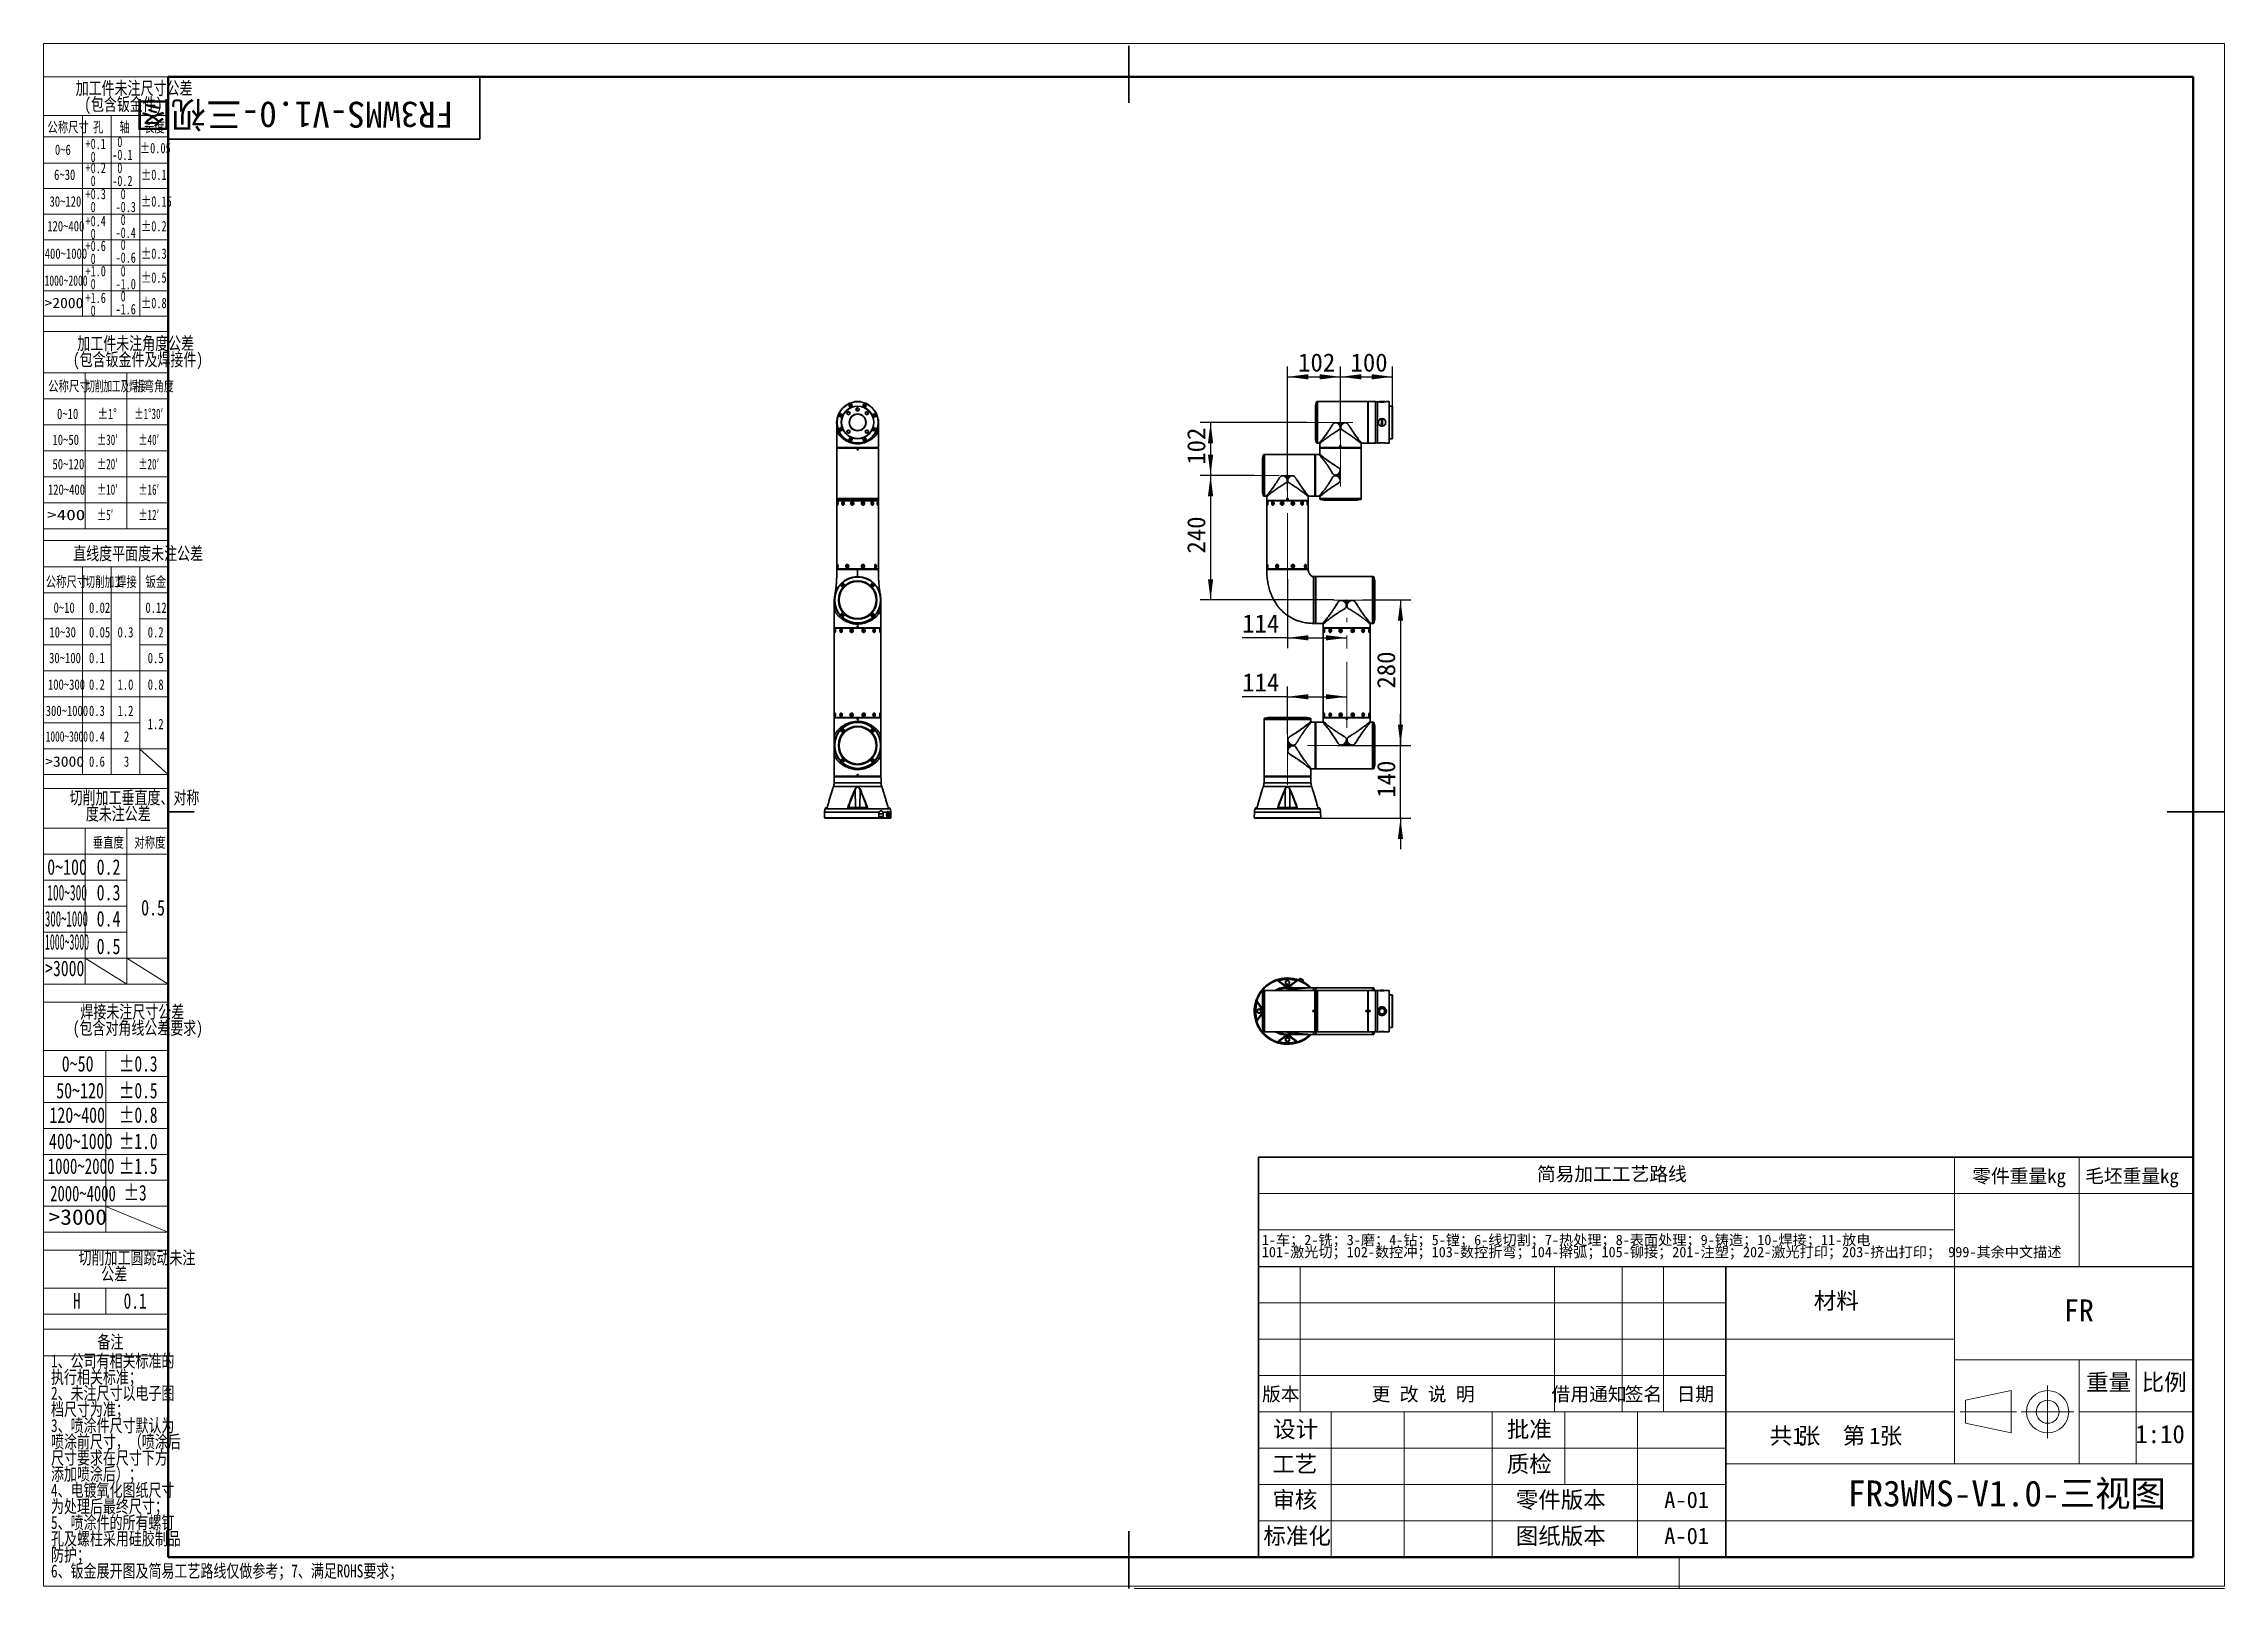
# Model space of a CAD drawing. Header units: millimetres. Extents: x 0 to 420, y 0 to 297.
import ezdxf

# ---------------------------------------------------------------- set-up
doc = ezdxf.new("R2010")
doc.units = ezdxf.units.MM
doc.linetypes.add('CENTERX2', pattern=[20.32, 12.7, -2.54, 2.54, -2.54])
doc.layers.add('中心线层', color=6, linetype='CENTERX2', lineweight=25)
doc.layers.add('细线层', color=7, linetype='Continuous', lineweight=25)
doc.layers.add('标注层', color=150, linetype='Continuous')
doc.styles.add('SLDTEXTSTYLE0', font='仿宋_GB2312', dxfattribs={"bigfont": 'bigfont'})
doc.styles.add('SLDTEXTSTYLE1', font='仿宋_GB2312')
doc.styles.add('SLDTEXTSTYLE10', font='HYSWLONGFANGSONG.TTF', dxfattribs={"width": 0.610825, "bigfont": 'bigfont'})
doc.styles.add('SLDTEXTSTYLE11', font='HYSWLONGFANGSONG.TTF', dxfattribs={"width": 1.790313})
doc.styles.add('SLDTEXTSTYLE12', font='HYSWLONGFANGSONG.TTF', dxfattribs={"width": 0.681959, "bigfont": 'bigfont'})
doc.styles.add('SLDTEXTSTYLE13', font='HYSWLONGFANGSONG.TTF', dxfattribs={"width": 0.884144})
doc.styles.add('SLDTEXTSTYLE14', font='HYSWLONGFANGSONG.TTF', dxfattribs={"width": 0.713832})
doc.styles.add('SLDTEXTSTYLE15', font='HYSWLONGFANGSONG.TTF', dxfattribs={"width": 0.67478})
doc.styles.add('SLDTEXTSTYLE16', font='HYSWLONGFANGSONG.TTF', dxfattribs={"width": 0.616682})
doc.styles.add('SLDTEXTSTYLE17', font='HYSWLONGFANGSONG.TTF', dxfattribs={"width": 0.985122})
doc.styles.add('SLDTEXTSTYLE18', font='HYSWLONGFANGSONG.TTF', dxfattribs={"width": 0.932974})
doc.styles.add('SLDTEXTSTYLE19', font='HYSWLONGFANGSONG.TTF', dxfattribs={"width": 0.916112})
doc.styles.add('SLDTEXTSTYLE2', font='SIMSUN.TTC', dxfattribs={"bigfont": 'bigfont'})
doc.styles.add('SLDTEXTSTYLE20', font='HYSWLONGFANGSONG.TTF', dxfattribs={"bigfont": 'bigfont'})
doc.styles.add('SLDTEXTSTYLE3', font='HYSWLONGFANGSONG.TTF', dxfattribs={"bigfont": 'bigfont'})
doc.styles.add('SLDTEXTSTYLE4', font='HYSWLONGFANGSONG.TTF')
doc.styles.add('SLDTEXTSTYLE5', font='HYSWLONGFANGSONG.TTF', dxfattribs={"width": 0.957143})
doc.styles.add('SLDTEXTSTYLE6', font='HYSWLONGFANGSONG.TTF', dxfattribs={"width": 0.968558})
doc.styles.add('SLDTEXTSTYLE7', font='HYSWLONGFANGSONG.TTF', dxfattribs={"width": 0.902411})
doc.styles.add('SLDTEXTSTYLE8', font='HYSWLONGFANGSONG.TTF', dxfattribs={"width": 1.466704})
doc.styles.add('SLDTEXTSTYLE9', font='HYSWLONGFANGSONG.TTF', dxfattribs={"width": 0.858748, "bigfont": 'bigfont'})
doc.dimstyles.new('SLDDIMSTYLE0', dxfattribs={"dimtxt": 3.5, "dimasz": 4, "dimexe": 0, "dimexo": 0.0625, "dimgap": 0.875, "dimtad": 2, "dimlfac": 10, "dimrnd": 1e-09, "dimzin": 12, "dimdsep": 46, "dimtxsty": 'SLDTEXTSTYLE1', "dimsah": 1, "dimcen": 0.09, "dimadec": 0, "dimazin": 3, "dimtfac": 1, "dimtdec": 3, "dimtofl": 0, "dimtmove": 0, "dimatfit": 3, "dimfxl": 0, "dimfrac": 2, "dimtolj": 1, "dimtzin": 12, "dimarcsym": 0})
doc.dimstyles.new('SLDDIMSTYLE1', dxfattribs={"dimtxt": 3.5, "dimasz": 4, "dimexe": 0, "dimexo": 0.0625, "dimgap": 0.875, "dimtad": 2, "dimlfac": 10, "dimrnd": 1e-09, "dimzin": 12, "dimdsep": 46, "dimtxsty": 'SLDTEXTSTYLE1', "dimsah": 1, "dimcen": 0.09, "dimadec": 0, "dimazin": 3, "dimtfac": 1, "dimtdec": 3, "dimtmove": 0, "dimatfit": 0, "dimfxl": 0, "dimfrac": 2, "dimtolj": 1, "dimtzin": 12, "dimarcsym": 0})

msp = doc.modelspace()

# ---------------------------------------------------------------- texts
at = {"color": 7, "linetype": 'Continuous', "lineweight": 0, "insert": (48.2962, 281.2091), "char_height": 5, "attachment_point": 2, "rotation": 180, "style": 'SLDTEXTSTYLE0'}
msp.add_mtext('FR3WMS-V1.0-\\M+18E4F视图', dxfattribs=at)
at = {"color": 7, "linetype": 'Continuous', "lineweight": 0, "attachment_point": 2}
for s, insert, char_height, style in [('简\\M+188D5\\M+189C1\\M+18D48\\M+18D48艺\\M+19848线', (302.025, 81.1045), 2.645833, 'SLDTEXTSTYLE0'), ('\\M+197EB\\M+18C8F\\M+18F64\\M+197CAkg', (380.4551, 80.7067), 2.645833, 'SLDTEXTSTYLE0'), ('\\M+196D1坯\\M+18F64\\M+197CAkg', (402.1913, 80.7067), 2.645833, 'SLDTEXTSTYLE0'), ('\\M+18DDE\\M+197BF', (345.2504, 56.9595), 3.175, 'SLDTEXTSTYLE0'), ('FR', (391.9688, 55.6308), 4.23333, 'SLDTEXTSTYLE1'), ('\\M+194C5\\M+1967B', (238.2514, 38.7168), 2.645833, 'SLDTEXTSTYLE0'), ('\\M+18D58 \\M+189FC 说 \\M+196BE', (265.677, 38.7168), 2.645833, 'SLDTEXTSTYLE0'), ('\\M+18ED8\\M+19770\\M+192CA\\M+1926D', (297.6411, 38.7168), 2.645833, 'SLDTEXTSTYLE0'), ('签\\M+196BC', (308.1062, 38.7168), 2.64583, 'SLDTEXTSTYLE0'), ('\\M+193FA\\M+18AFA', (318.1062, 38.7168), 2.645833, 'SLDTEXTSTYLE0'), ('\\M+18F64\\M+197CA', (397.696, 41.2708), 3.175, 'SLDTEXTSTYLE0'), ('\\M+194E4\\M+197E1', (408.3967, 41.2708), 3.175, 'SLDTEXTSTYLE0'), ('设计', (241.1282, 32.2181), 3.175, 'SLDTEXTSTYLE0'), ('\\M+194E1\\M+18F79', (286.1282, 32.2181), 3.175, 'SLDTEXTSTYLE0'), ('1:10', (407.6064, 31.4485), 3.5, 'SLDTEXTSTYLE1'), ('\\M+18D48艺', (240.9685, 25.5203), 3.175, 'SLDTEXTSTYLE0'), ('质检', (286.1282, 25.5203), 3.175, 'SLDTEXTSTYLE0'), ('FR3WMS-V1.0-\\M+18E4F视图', (378.0987, 20.7614), 5, 'SLDTEXTSTYLE0'), ('审\\M+18A6A', (240.9685, 18.6344), 3.175, 'SLDTEXTSTYLE0'), ('\\M+197EB\\M+18C8F\\M+194C5\\M+1967B', (292.1854, 18.6344), 3.175, 'SLDTEXTSTYLE0'), ('A-01', (316.4287, 18.6344), 3.175, 'SLDTEXTSTYLE1'), ('标\\M+18F79\\M+189BB', (241.4127, 11.6837), 3.175, 'SLDTEXTSTYLE0'), ('图纸\\M+194C5\\M+1967B', (292.1854, 11.6837), 3.175, 'SLDTEXTSTYLE0'), ('A-01', (316.4287, 11.6837), 3.175, 'SLDTEXTSTYLE1')]:
    msp.add_mtext(s, dxfattribs=dict(at, insert=insert, char_height=char_height, style=style))
at = {"layer": '标注层', "color": 1}
for s, insert, char_height, attachment_point, style in [('\\M+18CF6\\M+18FCC\\M+18EDA\\M+190A1', (0.7237, 282.3304), 2, 1, 'SLDTEXTSTYLE3'), ('\\M+18D45', (9.5078, 282.3304), 2, 1, 'SLDTEXTSTYLE3'), ('轴', (14.5989, 282.3304), 2, 1, 'SLDTEXTSTYLE3'), ('长\\M+19378', (19.3232, 282.3304), 2, 1, 'SLDTEXTSTYLE3'), ('0~6', (2.1717, 277.9823), 2, 1, 'SLDTEXTSTYLE4'), ('±0.05', (18.5343, 278.2887), 2, 1, 'SLDTEXTSTYLE6'), ('6~30', (2.0085, 273.1627), 2, 1, 'SLDTEXTSTYLE4'), ('±0.1', (18.7483, 273.1627), 2, 1, 'SLDTEXTSTYLE6'), ('30~120', (1.1293, 268.0191), 2, 1, 'SLDTEXTSTYLE4'), ('±0.15', (18.7483, 268.0191), 2, 1, 'SLDTEXTSTYLE6'), ('120~400', (0.6904, 263.255), 2, 1, 'SLDTEXTSTYLE4'), ('±0.2', (18.7483, 263.255), 2, 1, 'SLDTEXTSTYLE6'), ('400~1000', (0.21, 257.9709), 2, 1, 'SLDTEXTSTYLE4'), ('±0.3', (18.7483, 257.9709), 2, 1, 'SLDTEXTSTYLE6'), ('1000~2000', (0.1711, 252.7824), 2, 1, 'SLDTEXTSTYLE7'), ('±0.5', (18.7483, 253.362), 2, 1, 'SLDTEXTSTYLE6'), ('>2000', (0.1711, 248.4691), 2, 1, 'SLDTEXTSTYLE8'), ('±0.8', (18.7483, 248.4691), 2, 1, 'SLDTEXTSTYLE6'), ('\\M+18CF6\\M+18FCC\\M+18EDA\\M+190A1', (0.8729, 232.4656), 2, 1, 'SLDTEXTSTYLE3'), ('\\M+190D8\\M+18DED\\M+189C1\\M+18D48\\M+18B79焊\\M+190DA', (8.2029, 232.4656), 2, 1, 'SLDTEXTSTYLE10'), ('\\M+190DC\\M+19C5E\\M+18A70\\M+19378', (17.4942, 232.4656), 2, 1, 'SLDTEXTSTYLE9'), ('0~10', (2.5803, 227.1224), 2, 1, 'SLDTEXTSTYLE4'), ('±1°', (10.4111, 227.1224), 2, 1, 'SLDTEXTSTYLE6'), ('\\M+1817D1\\M+1818B30\\M+1818C', (17.4942, 227.1224), 2, 1, 'SLDTEXTSTYLE9'), ('10~50', (1.7025, 222.1322), 2, 1, 'SLDTEXTSTYLE4'), ('\\M+1817D30\\M+1818C', (10.2792, 222.1322), 2, 1, 'SLDTEXTSTYLE9'), ('\\M+1817D40\\M+1818C', (18.2442, 222.1322), 2, 1, 'SLDTEXTSTYLE9'), ('50~120', (1.7025, 217.4491), 2, 1, 'SLDTEXTSTYLE4'), ('\\M+1817D20\\M+1818C', (10.2792, 217.4491), 2, 1, 'SLDTEXTSTYLE9'), ('\\M+1817D20\\M+1818C', (18.2442, 217.4491), 2, 1, 'SLDTEXTSTYLE9'), ('120~400', (0.8248, 212.5439), 2, 1, 'SLDTEXTSTYLE4'), ('\\M+1817D10\\M+1818C', (10.2792, 212.5439), 2, 1, 'SLDTEXTSTYLE9'), ('\\M+1817D16\\M+1818C', (18.2456, 212.5439), 2, 1, 'SLDTEXTSTYLE9'), ('>400', (0.7005, 207.6613), 2, 1, 'SLDTEXTSTYLE11'), ('\\M+1817D5\\M+1818C', (10.2792, 207.6613), 2, 1, 'SLDTEXTSTYLE9'), ('\\M+1817D12\\M+1818C', (18.2456, 207.6613), 2, 1, 'SLDTEXTSTYLE9'), ('\\M+192BC线\\M+19378\\M+195BD\\M+196CA\\M+19378\\M+196A2\\M+1928D\\M+18CF6\\M+18DB7', (18.1914, 200.4886), 2.5, 2, 'SLDTEXTSTYLE3'), ('\\M+18CF6\\M+18FCC\\M+18EDA\\M+190A1', (0.397, 194.7979), 2, 1, 'SLDTEXTSTYLE3'), ('\\M+190D8\\M+18DED\\M+189C1\\M+18D48', (8.05, 194.7979), 2, 1, 'SLDTEXTSTYLE12'), ('焊\\M+190DA', (13.9447, 194.7979), 2, 1, 'SLDTEXTSTYLE3'), ('钣\\M+18BE0', (19.6093, 194.7979), 2, 1, 'SLDTEXTSTYLE3'), ('0~10', (1.9089, 189.8071), 2, 1, 'SLDTEXTSTYLE4'), ('0.02', (8.7387, 189.8071), 2, 1, 'SLDTEXTSTYLE4'), ('0.12', (19.6052, 189.8071), 2, 1, 'SLDTEXTSTYLE4'), ('10~30', (1.1075, 185.0772), 2, 1, 'SLDTEXTSTYLE4'), ('0.05', (8.7387, 185.0772), 2, 1, 'SLDTEXTSTYLE4'), ('0.3', (14.229, 185.0772), 2, 1, 'SLDTEXTSTYLE4'), ('0.2', (20.0441, 185.0772), 2, 1, 'SLDTEXTSTYLE4'), ('30~100', (1.0482, 180.1231), 2, 1, 'SLDTEXTSTYLE4'), ('0.1', (8.7269, 180.1231), 2, 1, 'SLDTEXTSTYLE4'), ('0.5', (20.0441, 180.1231), 2, 1, 'SLDTEXTSTYLE4'), ('100~300', (0.8248, 175.0026), 2, 1, 'SLDTEXTSTYLE4'), ('0.2', (8.7269, 175.0026), 2, 1, 'SLDTEXTSTYLE4'), ('1.0', (14.229, 175.0026), 2, 1, 'SLDTEXTSTYLE4'), ('0.8', (20.0441, 175.0026), 2, 1, 'SLDTEXTSTYLE4'), ('300~1000', (0.3984, 169.9445), 2, 1, 'SLDTEXTSTYLE4'), ('0.3', (8.7269, 169.9445), 2, 1, 'SLDTEXTSTYLE4'), ('1.2', (14.229, 169.9445), 2, 1, 'SLDTEXTSTYLE4'), ('1000~3000', (0.3984, 165.012), 2, 1, 'SLDTEXTSTYLE13'), ('0.4', (8.7269, 165.012), 2, 1, 'SLDTEXTSTYLE4'), ('2', (15.454, 165.012), 2, 1, 'SLDTEXTSTYLE4'), ('1.2', (20.0413, 167.4098), 2, 1, 'SLDTEXTSTYLE4'), ('>3000', (0.3082, 160.1784), 2, 1, 'SLDTEXTSTYLE8'), ('0.6', (8.7269, 160.1784), 2, 1, 'SLDTEXTSTYLE4'), ('3', (15.454, 160.1784), 2, 1, 'SLDTEXTSTYLE4'), ('\\M+19082\\M+192BC\\M+19378', (9.4495, 144.6054), 2, 1, 'SLDTEXTSTYLE3'), ('对\\M+18FCC\\M+19378', (17.4679, 144.6054), 2, 1, 'SLDTEXTSTYLE3'), ('0~100', (0.6847, 140.3667), 3, 1, 'SLDTEXTSTYLE4'), ('0.2', (10.1978, 140.3667), 3, 1, 'SLDTEXTSTYLE4'), ('100~300', (0.6951, 135.4525), 3, 1, 'SLDTEXTSTYLE14'), ('0.3', (10.1978, 135.4525), 3, 1, 'SLDTEXTSTYLE4'), ('300~1000', (0.2618, 130.4111), 3, 1, 'SLDTEXTSTYLE15'), ('0.4', (10.1978, 130.4111), 3, 1, 'SLDTEXTSTYLE4'), ('0.5', (18.7762, 132.5458), 3, 1, 'SLDTEXTSTYLE4'), ('1000~3000', (0.2542, 125.9603), 3, 1, 'SLDTEXTSTYLE16'), ('0.5', (10.1978, 125.0992), 3, 1, 'SLDTEXTSTYLE4'), ('>3000', (0.2958, 120.8624), 3, 1, 'SLDTEXTSTYLE17'), ('0~50', (3.4881, 102.4915), 3, 1, 'SLDTEXTSTYLE4'), ('±0.3', (14.5214, 102.4915), 3, 1, 'SLDTEXTSTYLE6'), ('50~120', (2.4216, 97.3364), 3, 1, 'SLDTEXTSTYLE4'), ('±0.5', (14.5214, 97.3364), 3, 1, 'SLDTEXTSTYLE6'), ('120~400', (1.1049, 92.6187), 3, 1, 'SLDTEXTSTYLE4'), ('±0.8', (14.5214, 92.6187), 3, 1, 'SLDTEXTSTYLE6'), ('400~1000', (1.0294, 87.5727), 3, 1, 'SLDTEXTSTYLE4'), ('±1.0', (14.5214, 87.5727), 3, 1, 'SLDTEXTSTYLE6'), ('1000~2000', (0.7836, 82.7837), 3, 1, 'SLDTEXTSTYLE18'), ('±1.5', (14.5214, 82.7837), 3, 1, 'SLDTEXTSTYLE6'), ('2000~4000', (1.2699, 77.5261), 3, 1, 'SLDTEXTSTYLE19'), ('±3', (15.3937, 77.6711), 3, 1, 'SLDTEXTSTYLE6'), ('>3000', (0.9649, 72.9839), 3, 1, 'SLDTEXTSTYLE8'), ('H', (5.6607, 56.8261), 3, 1, 'SLDTEXTSTYLE6'), ('0.1', (15.3937, 56.8261), 3, 1, 'SLDTEXTSTYLE6'), ('备\\M+1928D', (12.8583, 48.69), 2.5, 2, 'SLDTEXTSTYLE20'), ('6\\M+18141钣\\M+18BE0\\M+19357开图\\M+18B79简\\M+188D5\\M+18D48艺\\M+19848线仅\\M+198F4\\M+18E51\\M+18D6C\\M+181477\\M+18141满\\M+191ABROHS\\M+19776\\M+18B81\\M+18147', (1.4141, 4.5931), 2.5, 1, 'SLDTEXTSTYLE3')]:
    msp.add_mtext(s, dxfattribs=dict(at, insert=insert, char_height=char_height, attachment_point=attachment_point, style=style))

# ---------------------------------------------------------------- blocks, each defined once
blk = doc.blocks.new('SW_NOTE_0')
at = {"color": 0, "linetype": 'Continuous', "lineweight": 0, "attachment_point": 2}
for s, insert, char_height, style in [('\\M+18BA4', (2.18, 4.09), 3.175, 'SLDTEXTSTYLE0'), ('张  \\M+191E6', (11.91, 4.09), 3.175, 'SLDTEXTSTYLE0'), ('张', (23.35, 4.09), 3.17, 'SLDTEXTSTYLE0'), ('1', (5.42, 4.09), 3.17, 'SLDTEXTSTYLE1'), ('1', (20.24, 4.09), 3.17, 'SLDTEXTSTYLE1')]:
    blk.add_mtext(s, dxfattribs=dict(at, insert=insert, char_height=char_height, style=style))
blk = doc.blocks.new('SW_NOTE_1')
at = {"color": 0, "linetype": 'Continuous', "lineweight": 0, "char_height": 2, "attachment_point": 1, "style": 'SLDTEXTSTYLE2'}
for s, insert in [('1-车\\M+181472-铣\\M+181473-\\M+19681\\M+181474-钻\\M+181475-镗\\M+181476-线\\M+190D8\\M+18A84\\M+181477-热处\\M+1979D\\M+181478-\\M+1955C\\M+196CA处\\M+1979D\\M+181479-铸\\M+191A2\\M+1814710-焊\\M+190DA\\M+1814711-\\M+195FA电', (0, 2.33)), ('101-\\M+18C83\\M+18CF5\\M+190D8\\M+18147102-\\M+19094\\M+18D54\\M+19974\\M+18147103-\\M+19094\\M+18D54\\M+190DC\\M+19C5E\\M+18147104-擀\\M+18CCA\\M+18147105-铆\\M+190DA\\M+18147201-\\M+1928D\\M+19159\\M+18147202-\\M+18C83\\M+18CF5\\M+191C5\\M+188F3\\M+18147203-挤\\M+18F6F\\M+191C5\\M+188F3\\M+18147 999-\\M+191B4\\M+1975D\\M+19286\\M+195B6\\M+19560\\M+18F71', (0, 0))]:
    blk.add_mtext(s, dxfattribs=dict(at, insert=insert))
blk = doc.blocks.new('SW_NOTE_2')
at = {"layer": '标注层', "color": 0, "char_height": 2.5, "attachment_point": 2, "style": 'SLDTEXTSTYLE3'}
for s, insert in [('\\M+189C1\\M+18D48\\M+18C8F\\M+196A2\\M+1928D\\M+18EDA\\M+190A1\\M+18CF6\\M+18DB7', (15.47, 3.22)), ('(\\M+195EF\\M+18ADC钣\\M+18BE0\\M+18C8F)', (13.41, 0.11))]:
    blk.add_mtext(s, dxfattribs=dict(at, insert=insert))
blk = doc.blocks.new('SW_NOTE_3')
at = {"layer": '标注层', "color": 0, "char_height": 2, "attachment_point": 1, "style": 'SLDTEXTSTYLE5'}
for s, insert in [('-0.1', (0, 0.09)), (' 0', (0, 2.58))]:
    blk.add_mtext(s, dxfattribs=dict(at, insert=insert))
blk = doc.blocks.new('SW_NOTE_4')
at = {"layer": '标注层', "color": 0, "char_height": 2, "attachment_point": 1, "style": 'SLDTEXTSTYLE5'}
for s, insert in [('+0.1', (0, 2.58)), (' 0', (0, 0.09))]:
    blk.add_mtext(s, dxfattribs=dict(at, insert=insert))
blk = doc.blocks.new('SW_NOTE_5')
at = {"layer": '标注层', "color": 0, "char_height": 2, "attachment_point": 1, "style": 'SLDTEXTSTYLE5'}
for s, insert in [('+0.2', (0, 2.58)), (' 0', (0, 0.09))]:
    blk.add_mtext(s, dxfattribs=dict(at, insert=insert))
blk = doc.blocks.new('SW_NOTE_6')
at = {"layer": '标注层', "color": 0, "char_height": 2, "attachment_point": 1, "style": 'SLDTEXTSTYLE5'}
for s, insert in [('+0.3', (0, 2.58)), (' 0', (0, 0.09))]:
    blk.add_mtext(s, dxfattribs=dict(at, insert=insert))
blk = doc.blocks.new('SW_NOTE_7')
at = {"layer": '标注层', "color": 0, "char_height": 2, "attachment_point": 1, "style": 'SLDTEXTSTYLE5'}
for s, insert in [('+0.4', (0, 2.58)), (' 0', (0, 0.09))]:
    blk.add_mtext(s, dxfattribs=dict(at, insert=insert))
blk = doc.blocks.new('SW_NOTE_8')
at = {"layer": '标注层', "color": 0, "char_height": 2, "attachment_point": 1, "style": 'SLDTEXTSTYLE5'}
for s, insert in [('-0.2', (0, 0.09)), (' 0', (0, 2.58))]:
    blk.add_mtext(s, dxfattribs=dict(at, insert=insert))
blk = doc.blocks.new('SW_NOTE_9')
at = {"layer": '标注层', "color": 0, "char_height": 2, "attachment_point": 1, "style": 'SLDTEXTSTYLE5'}
for s, insert in [('-0.3', (0, 0.09)), (' 0', (0, 2.58))]:
    blk.add_mtext(s, dxfattribs=dict(at, insert=insert))
blk = doc.blocks.new('SW_NOTE_10')
at = {"layer": '标注层', "color": 0, "char_height": 2, "attachment_point": 1, "style": 'SLDTEXTSTYLE5'}
for s, insert in [('-0.4', (0, 0.09)), (' 0', (0, 2.58))]:
    blk.add_mtext(s, dxfattribs=dict(at, insert=insert))
blk = doc.blocks.new('SW_NOTE_11')
at = {"layer": '标注层', "color": 0, "char_height": 2, "attachment_point": 1, "style": 'SLDTEXTSTYLE5'}
for s, insert in [('+0.6', (0, 2.58)), (' 0', (0, 0.09))]:
    blk.add_mtext(s, dxfattribs=dict(at, insert=insert))
blk = doc.blocks.new('SW_NOTE_12')
at = {"layer": '标注层', "color": 0, "char_height": 2, "attachment_point": 1, "style": 'SLDTEXTSTYLE5'}
for s, insert in [('-0.6', (0, 0.09)), (' 0', (0, 2.58))]:
    blk.add_mtext(s, dxfattribs=dict(at, insert=insert))
blk = doc.blocks.new('SW_NOTE_13')
at = {"layer": '标注层', "color": 0, "char_height": 2, "attachment_point": 1, "style": 'SLDTEXTSTYLE5'}
for s, insert in [('+1.0', (0, 2.58)), (' 0', (0, 0.09))]:
    blk.add_mtext(s, dxfattribs=dict(at, insert=insert))
blk = doc.blocks.new('SW_NOTE_14')
at = {"layer": '标注层', "color": 0, "char_height": 2, "attachment_point": 1, "style": 'SLDTEXTSTYLE5'}
for s, insert in [('-1.0', (0, 0.09)), (' 0', (0, 2.58))]:
    blk.add_mtext(s, dxfattribs=dict(at, insert=insert))
blk = doc.blocks.new('SW_NOTE_15')
at = {"layer": '标注层', "color": 0, "char_height": 2, "attachment_point": 1, "style": 'SLDTEXTSTYLE5'}
for s, insert in [('+1.6', (0, 2.58)), (' 0', (0, 0.09))]:
    blk.add_mtext(s, dxfattribs=dict(at, insert=insert))
blk = doc.blocks.new('SW_NOTE_16')
at = {"layer": '标注层', "color": 0, "char_height": 2, "attachment_point": 1, "style": 'SLDTEXTSTYLE5'}
for s, insert in [('-1.6', (0, 0.09)), (' 0', (0, 2.58))]:
    blk.add_mtext(s, dxfattribs=dict(at, insert=insert))
blk = doc.blocks.new('SW_NOTE_17')
at = {"layer": '标注层', "color": 0, "char_height": 2.5, "attachment_point": 2, "style": 'SLDTEXTSTYLE3'}
for s, insert in [('(\\M+195EF\\M+18ADC钣\\M+18BE0\\M+18C8F\\M+18B79焊\\M+190DA\\M+18C8F)', (15.91, 0.11)), ('\\M+189C1\\M+18D48\\M+18C8F\\M+196A2\\M+1928D\\M+18A70\\M+19378\\M+18CF6\\M+18DB7', (15.47, 3.22))]:
    blk.add_mtext(s, dxfattribs=dict(at, insert=insert))
blk = doc.blocks.new('SW_NOTE_18')
at = {"layer": '标注层', "color": 0, "char_height": 2.5, "attachment_point": 2, "style": 'SLDTEXTSTYLE3'}
for s, insert in [('\\M+190D8\\M+18DED\\M+189C1\\M+18D48\\M+19082\\M+192BC\\M+19378\\M+18141对\\M+18FCC', (17.19, 3.22)), ('\\M+19378\\M+196A2\\M+1928D\\M+18CF6\\M+18DB7', (14.06, 0.11))]:
    blk.add_mtext(s, dxfattribs=dict(at, insert=insert))
blk = doc.blocks.new('SW_NOTE_19')
at = {"layer": '标注层', "color": 0, "char_height": 2.5, "attachment_point": 2, "style": 'SLDTEXTSTYLE3'}
for s, insert in [('(\\M+195EF\\M+18ADC对\\M+18A70线\\M+18CF6\\M+18DB7\\M+19776\\M+18B81)', (14.82, 0.11)), ('焊\\M+190DA\\M+196A2\\M+1928D\\M+18EDA\\M+190A1\\M+18CF6\\M+18DB7', (13.75, 3.22))]:
    blk.add_mtext(s, dxfattribs=dict(at, insert=insert))
blk = doc.blocks.new('SW_NOTE_20')
at = {"layer": '标注层', "color": 0, "char_height": 2.5, "attachment_point": 2, "style": 'SLDTEXTSTYLE3'}
for s, insert in [('\\M+190D8\\M+18DED\\M+189C1\\M+18D48圆\\M+192B5动\\M+196A2\\M+1928D', (15.47, 3.22)), ('\\M+18CF6\\M+18DB7', (11.09, 0.11))]:
    blk.add_mtext(s, dxfattribs=dict(at, insert=insert))
blk = doc.blocks.new('SW_NOTE_21')
at = {"layer": '标注层', "color": 0, "char_height": 2.5, "attachment_point": 1, "style": 'SLDTEXTSTYLE3'}
for s, insert in [('执\\M+18D73\\M+1918A关标\\M+18F79\\M+18147', (0, 0.11)), ('1\\M+18141\\M+18CF6\\M+18E69\\M+1974C\\M+1918A关标\\M+18F79\\M+19349', (0, 3.22)), ('2\\M+18141\\M+196A2\\M+1928D\\M+18EDA\\M+190A1\\M+188C8电\\M+18E71图', (0, -3)), ('\\M+19E83\\M+18EDA\\M+190A1为\\M+18F79\\M+18147', (0, -6.11)), ('3\\M+18141喷涂\\M+18C8F\\M+18EDA\\M+190A1\\M+1E0D2认为', (0, -9.22)), ('喷涂\\M+1914F\\M+18EDA\\M+190A1\\M+18143\\M+18169喷涂\\M+18D40', (0, -12.33)), ('\\M+18EDA\\M+190A1\\M+19776\\M+18B81\\M+18DDD\\M+18EDA\\M+190A1\\M+189BA\\M+195FB', (0, -15.44)), ('\\M+19359\\M+189C1喷涂\\M+18D40\\M+1816A\\M+18147', (0, -18.56)), ('4\\M+18141电镀氧\\M+189BB图纸\\M+18EDA\\M+190A1', (0, -21.67)), ('为处\\M+1979D\\M+18D40\\M+18DC5终\\M+18EDA\\M+190A1\\M+18147', (0, -24.78)), ('5\\M+18141喷涂\\M+18C8F\\M+19349\\M+18F8A\\M+1974C\\M+19786钉', (0, -27.89)), ('\\M+18D45\\M+18B79\\M+19786\\M+1928C\\M+18DD1\\M+19770\\M+1E1E9胶\\M+190A7\\M+19569', (0, -31)), ('\\M+19668护\\M+18147', (0, -34.11))]:
    blk.add_mtext(s, dxfattribs=dict(at, insert=insert))
blk = doc.blocks.new('_D')
at = {"layer": '标注层'}
for p, q in [((253.99, 190.28), (263.32, 190.28)), ((261.32, 190.28), (261.32, 162.28)), ((249.16, 162.28), (263.32, 162.28))]:
    blk.add_line(p, q, dxfattribs=at)
for points in [[(261.32, 190.28), (260.82, 186.28), (261.82, 186.28)], [(261.32, 162.28), (261.82, 166.28), (260.82, 166.28)]]:
    blk.add_solid(points, dxfattribs=at)
at = {"layer": '标注层', "insert": (256.8, 173.22), "char_height": 3.5, "attachment_point": 1, "rotation": 90, "style": 'SLDTEXTSTYLE1'}
blk.add_mtext('280', dxfattribs=at)
blk = doc.blocks.new('_D_1')
at = {"layer": '标注层'}
for p, q in [((239.56, 194.29), (239.56, 181)), ((239.56, 183), (230.83, 183)), ((239.56, 183), (250.96, 183))]:
    blk.add_line(p, q, dxfattribs=at)
for points in [[(239.56, 183), (243.56, 182.5), (243.56, 183.5)], [(250.96, 183), (246.96, 183.5), (246.96, 182.5)]]:
    blk.add_solid(points, dxfattribs=at)
at = {"layer": '标注层', "insert": (230.83, 187.51), "char_height": 3.5, "attachment_point": 1, "style": 'SLDTEXTSTYLE1'}
blk.add_mtext('114', dxfattribs=at)
blk = doc.blocks.new('_D_2')
at = {"layer": '标注层'}
for p, q in [((239.56, 164.45), (239.56, 173.65)), ((239.56, 171.65), (230.83, 171.65)), ((239.56, 171.65), (250.96, 171.65))]:
    blk.add_line(p, q, dxfattribs=at)
for points in [[(239.56, 171.65), (243.56, 171.15), (243.56, 172.15)], [(250.96, 171.65), (246.96, 172.15), (246.96, 171.15)]]:
    blk.add_solid(points, dxfattribs=at)
at = {"layer": '标注层', "insert": (230.83, 176.17), "char_height": 3.5, "attachment_point": 1, "style": 'SLDTEXTSTYLE1'}
blk.add_mtext('114', dxfattribs=at)
blk = doc.blocks.new('_D_3')
at = {"layer": '标注层'}
for p, q in [((233.14, 214.27), (222.74, 214.27)), ((224.74, 214.27), (224.74, 190.28)), ((248.51, 190.28), (222.74, 190.28))]:
    blk.add_line(p, q, dxfattribs=at)
for points in [[(224.74, 214.27), (224.24, 210.27), (225.24, 210.27)], [(224.74, 190.28), (225.24, 194.28), (224.24, 194.28)]]:
    blk.add_solid(points, dxfattribs=at)
at = {"layer": '标注层', "insert": (220.23, 199.22), "char_height": 3.5, "attachment_point": 1, "rotation": 90, "style": 'SLDTEXTSTYLE1'}
blk.add_mtext('240', dxfattribs=at)
blk = doc.blocks.new('_D_4')
at = {"layer": '标注层'}
for p, q in [((243.31, 224.47), (222.74, 224.47)), ((224.74, 224.47), (224.74, 214.27)), ((233.14, 214.27), (222.74, 214.27))]:
    blk.add_line(p, q, dxfattribs=at)
for points in [[(224.74, 224.47), (224.24, 220.47), (225.24, 220.47)], [(224.74, 214.27), (225.24, 218.27), (224.24, 218.27)]]:
    blk.add_solid(points, dxfattribs=at)
at = {"layer": '标注层', "insert": (220.23, 216.32), "char_height": 3.5, "attachment_point": 1, "rotation": 90, "style": 'SLDTEXTSTYLE1'}
blk.add_mtext('102', dxfattribs=at)
blk = doc.blocks.new('_D_5')
at = {"layer": '标注层'}
for p, q in [((239.56, 211.37), (239.56, 235.25)), ((249.76, 221.17), (249.76, 235.25)), ((239.56, 233.25), (249.76, 233.25))]:
    blk.add_line(p, q, dxfattribs=at)
for points in [[(239.56, 233.25), (243.56, 232.75), (243.56, 233.75)], [(249.76, 233.25), (245.76, 233.75), (245.76, 232.75)]]:
    blk.add_solid(points, dxfattribs=at)
at = {"layer": '标注层', "insert": (241.6, 237.76), "char_height": 3.5, "attachment_point": 1, "style": 'SLDTEXTSTYLE1'}
blk.add_mtext('102', dxfattribs=at)
blk = doc.blocks.new('_D_6')
at = {"layer": '标注层'}
for p, q in [((249.76, 221.17), (249.76, 235.25)), ((259.76, 227.57), (259.76, 235.25)), ((249.76, 233.25), (259.76, 233.25))]:
    blk.add_line(p, q, dxfattribs=at)
for points in [[(249.76, 233.25), (253.76, 232.75), (253.76, 233.75)], [(259.76, 233.25), (255.76, 233.75), (255.76, 232.75)]]:
    blk.add_solid(points, dxfattribs=at)
at = {"layer": '标注层', "insert": (251.7, 237.76), "char_height": 3.5, "attachment_point": 1, "style": 'SLDTEXTSTYLE1'}
blk.add_mtext('100', dxfattribs=at)
blk = doc.blocks.new('_D_7')
at = {"layer": '标注层'}
for p, q in [((261.32, 162.28), (261.32, 168.28)), ((249.16, 162.28), (263.32, 162.28)), ((261.32, 148.28), (261.32, 162.28)), ((245.9, 148.28), (263.32, 148.28)), ((261.32, 148.28), (261.32, 142.28))]:
    blk.add_line(p, q, dxfattribs=at)
for points in [[(261.32, 162.28), (261.82, 166.28), (260.82, 166.28)], [(261.32, 148.28), (260.82, 144.28), (261.82, 144.28)]]:
    blk.add_solid(points, dxfattribs=at)
at = {"layer": '标注层', "insert": (256.8, 152.22), "char_height": 3.5, "attachment_point": 1, "rotation": 90, "style": 'SLDTEXTSTYLE1'}
blk.add_mtext('140', dxfattribs=at)

# ---------------------------------------------------------------- dimensions: what is measured, and where the dimension line sits
at = {"layer": '标注层'}
for base, p1, p2, picture, middle in [((249.7567, 233.2479), (239.5568, 211.375), (249.7567, 221.175), '_D_5', (244.6567, 233.2479)), ((259.7566, 233.2479), (249.7567, 221.175), (259.7566, 227.5749), '_D_6', (254.7566, 233.2479))]:
    dim = msp.add_linear_dim(base=base, p1=p1, p2=p2, dimstyle='SLDDIMSTYLE0', dxfattribs=at)
    dim.commit()
    dim.dimension.update_dxf_attribs({"geometry": picture, "text_midpoint": middle, "dimtype": 160})
for base, p1, p2, angle, dimstyle, picture, middle in [((224.7369, 214.275), (243.3067, 224.4749), (233.1359, 214.275), 90, 'SLDDIMSTYLE0', '_D_4', (224.7369, 219.375)), ((224.7369, 190.2753), (233.1359, 214.275), (248.512, 190.2753), 90, 'SLDDIMSTYLE0', '_D_3', (224.7369, 202.2751)), ((250.9566, 182.9952), (239.5568, 194.295), (250.9566, 186.8653), 0, 'SLDDIMSTYLE0', '_D_1', (233.8867, 182.9952)), ((261.3152, 162.2753), (253.9858, 190.2753), (249.1646, 162.2753), 90, 'SLDDIMSTYLE0', '_D', (261.3152, 176.2753)), ((250.9566, 171.6534), (239.5566, 164.4541), (250.9566, 165.6853), 0, 'SLDDIMSTYLE0', '_D_2', (233.8867, 171.6534)), ((261.3152, 162.2753), (245.9048, 148.2753), (249.1646, 162.2753), 90, 'SLDDIMSTYLE1', '_D_7', (261.3152, 155.2753))]:
    dim = msp.add_linear_dim(base=base, p1=p1, p2=p2, angle=angle, dimstyle=dimstyle, dxfattribs=at)
    dim.commit()
    dim.dimension.update_dxf_attribs({"geometry": picture, "text_midpoint": middle, "dimtype": 160})

# ---------------------------------------------------------------- linework, layer by layer
at = {"color": 7, "linetype": 'Continuous', "lineweight": 18}
for p, q in [((-0.0005, 297.3966), (419.993, 297.3966)), ((-0.0005, 297.3966), (-0.0005, 0.3966)), ((419.993, 297.3966), (419.993, 0.3966)), ((367.9959, 75.9894), (367.9959, 82.9894)), ((391.9959, 75.9894), (391.9959, 82.9894)), ((233.9959, 75.9894), (413.9959, 75.9894)), ((367.9959, 61.9894), (367.9959, 75.9894)), ((391.9959, 61.9894), (391.9959, 75.9894)), ((367.9959, 68.9894), (233.9959, 68.9894)), ((241.9959, 33.9894), (241.9959, 61.9894)), ((290.9959, 33.9894), (290.9959, 61.9894)), ((303.9959, 33.9894), (303.9959, 61.9894)), ((311.9959, 33.9894), (311.9959, 61.9894)), ((367.9959, 61.9894), (367.9959, 23.9894)), ((323.9959, 54.9894), (233.9959, 54.9894)), ((323.9959, 47.9894), (233.9959, 47.9894)), ((323.9959, 47.9894), (367.9959, 47.9894)), ((413.9959, 43.9894), (367.9959, 43.9894)), ((391.9959, 43.9894), (391.9959, 23.9894)), ((402.9959, 43.9894), (402.9959, 23.9894)), ((323.9959, 40.9894), (233.9959, 40.9894)), ((370.12, 36.1982), (378.9507, 38.054)), ((378.9507, 38.054), (378.9507, 29.9249)), ((367.9959, 33.9894), (233.9959, 33.9894)), ((247.9959, 5.9894), (247.9959, 33.9894)), ((261.9959, 5.9894), (261.9959, 33.9894)), ((278.9959, 5.9894), (278.9959, 33.9894)), ((292.9959, 19.9894), (292.9959, 33.9894)), ((306.9959, 5.9894), (306.9959, 33.9894)), ((370.12, 36.1982), (370.12, 31.7807)), ((391.9959, 33.9894), (413.9959, 33.9894)), ((370.12, 31.7807), (378.9507, 29.9249)), ((323.9959, 26.9894), (233.9959, 26.9894)), ((367.9959, 23.9894), (323.9959, 23.9894)), ((413.9959, 23.9894), (367.9959, 23.9894)), ((323.9959, 19.9894), (233.9959, 19.9894)), ((323.9959, 12.9894), (233.9959, 12.9894)), ((314.9959, 5.9894), (314.9959, -0.0106)), ((-0.0005, 0.3966), (419.993, 0.3966)), ((209.9959, -0.0106), (419.9959, -0.0106))]:
    msp.add_line(p, q, dxfattribs=at)
at = {"color": 7, "linetype": 'Continuous', "lineweight": 35}
for p, q in [((208.9959, 285.9894), (208.9959, 296.9894)), ((83.9959, 278.9894), (83.9959, 290.9894)), ((23.9959, 278.9894), (83.9959, 278.9894)), ((155.3347, 227.7866), (155.2986, 227.6468)), ((155.2986, 227.6468), (155.4015, 227.5457)), ((155.4738, 227.8251), (155.3347, 227.7866)), ((155.4015, 227.5457), (155.5406, 227.5842)), ((155.5767, 227.724), (155.4738, 227.8251)), ((155.5406, 227.5842), (155.5767, 227.724)), ((156.1925, 228.4712), (156.1249, 228.423)), ((156.1925, 228.4712), (156.5957, 228.4712)), ((156.2677, 228.5112), (156.2677, 228.4712)), ((156.2677, 228.5112), (156.4552, 228.5112)), ((156.4552, 228.5112), (157.2672, 228.5112)), ((156.9392, 228.4712), (157.3425, 228.4712)), ((157.2672, 228.4712), (157.2672, 228.5112)), ((157.41, 228.423), (157.3425, 228.4712)), ((158.096, 227.8297), (157.9717, 227.7565)), ((157.9717, 227.7565), (157.9729, 227.6121)), ((157.9729, 227.6121), (158.0986, 227.5411)), ((158.2217, 227.7587), (158.096, 227.8297)), ((158.0986, 227.5411), (158.2229, 227.6143)), ((158.2229, 227.6143), (158.2217, 227.7587)), ((158.8718, 226.8057), (158.8702, 226.8065)), ((244.9579, 227.6694), (244.9579, 221.2805)), ((245.1191, 228.3969), (244.9604, 227.6913)), ((245.0917, 227.1827), (245.0917, 227.1855)), ((245.0917, 226.975), (245.0917, 227.1827)), ((245.3067, 228.4749), (245.2167, 228.4749)), ((254.6567, 228.4749), (245.3067, 228.4749)), ((245.3067, 228.4749), (245.3067, 220.4749)), ((245.3067, 228.4749), (245.3067, 224.475)), ((254.6567, 228.4737), (254.6567, 228.4749)), ((255.0064, 228.4737), (254.6567, 228.4737)), ((255.0064, 220.4762), (255.0064, 228.4737)), ((255.0564, 228.4238), (255.0252, 228.4549)), ((255.0564, 228.4238), (255.0564, 220.5261)), ((255.0567, 228.4238), (255.0564, 228.4238)), ((255.0567, 220.5261), (255.0567, 228.4238)), ((255.0766, 228.2249), (255.0567, 228.2249)), ((255.4766, 228.4737), (255.0766, 228.4737)), ((255.0766, 228.4737), (255.0766, 220.4749)), ((256.4766, 228.4749), (255.4766, 228.4749)), ((255.4766, 228.4737), (255.4766, 228.4749)), ((256.4766, 228.4749), (256.4766, 222.4749)), ((256.8766, 228.4399), (256.4766, 228.4399)), ((256.9194, 228.4749), (256.8766, 228.4749)), ((256.8766, 228.4749), (256.8766, 220.4749)), ((257.1816, 228.4712), (257.1318, 228.4356)), ((257.1816, 228.4712), (257.2078, 228.4712)), ((257.2078, 228.4712), (258.3316, 228.4712)), ((257.2568, 228.5112), (257.2568, 228.4712)), ((257.2568, 228.5112), (258.1468, 228.5112)), ((258.1468, 228.5112), (258.2564, 228.5112)), ((258.2564, 228.4712), (258.2564, 228.5112)), ((258.3814, 228.4356), (258.3316, 228.4712)), ((259.1066, 228.4749), (258.5939, 228.4749)), ((259.1566, 228.4249), (259.1066, 228.4749)), ((259.1066, 220.4749), (259.1066, 228.4749)), ((259.1566, 228.4249), (259.1566, 220.5249)), ((259.7066, 227.6249), (259.1566, 227.6249)), ((259.7566, 227.5749), (259.7066, 227.6249)), ((259.7066, 225.6804), (259.7066, 227.6249)), ((259.7566, 227.5749), (259.7566, 225.6612)), ((152.7674, 224.1287), (152.7674, 219.995)), ((153.4837, 225.9291), (153.4127, 225.8035)), ((153.4127, 225.8035), (153.4859, 225.6791)), ((153.5184, 223.2842), (153.4173, 223.1812)), ((153.4173, 223.1812), (153.4558, 223.0421)), ((153.4558, 223.0421), (153.5956, 223.006)), ((153.6281, 225.9304), (153.4837, 225.9291)), ((153.4859, 225.6791), (153.6303, 225.6804)), ((153.6582, 223.248), (153.5184, 223.2842)), ((153.5956, 223.006), (153.6967, 223.109)), ((153.7013, 225.806), (153.6281, 225.9304)), ((153.6303, 225.6804), (153.7013, 225.806)), ((153.6967, 223.109), (153.6582, 223.248)), ((159.9047, 223.2695), (159.8336, 223.1438)), ((159.8336, 223.1438), (159.9069, 223.0195)), ((159.9394, 225.9438), (159.8382, 225.8409)), ((159.8382, 225.8409), (159.8768, 225.7018)), ((159.8768, 225.7018), (160.0165, 225.6657)), ((160.049, 223.2707), (159.9047, 223.2695)), ((159.9069, 223.0195), (160.0512, 223.0207)), ((159.9204, 225.5103), (159.9301, 225.5143)), ((160.0791, 225.9077), (159.9394, 225.9438)), ((160.0165, 225.6657), (160.1177, 225.7686)), ((160.1223, 223.1464), (160.049, 223.2707)), ((160.0512, 223.0207), (160.1223, 223.1464)), ((160.1177, 225.7686), (160.0791, 225.9077)), ((160.7638, 225.0499), (160.7155, 225.1175)), ((160.7155, 223.8324), (160.7638, 223.8999)), ((160.7638, 225.0499), (160.7638, 224.6458)), ((160.7638, 224.3067), (160.7638, 223.8999)), ((160.7668, 224.4024), (160.7668, 224.4012)), ((160.7674, 219.6451), (160.7674, 223.7573)), ((245.3067, 224.475), (245.3067, 220.4749)), ((249.04, 224.3836), (249.0398, 224.3816)), ((249.6643, 224.3816), (249.0398, 224.3816)), ((249.04, 224.3836), (249.6653, 224.3836)), ((249.6643, 224.3816), (249.6643, 223.7749)), ((249.6653, 224.3836), (249.6651, 224.3834)), ((249.7567, 224.475), (249.6653, 224.3836)), ((249.8481, 224.3836), (249.7567, 224.475)), ((249.8483, 224.3834), (249.8481, 224.3836)), ((249.8481, 224.3836), (250.4734, 224.3836)), ((249.8491, 223.7748), (249.8491, 224.3816)), ((250.4736, 224.3816), (249.8491, 224.3816)), ((250.4734, 224.3836), (250.4736, 224.3816)), ((257.6566, 224.9699), (257.6566, 223.9799)), ((257.8566, 223.9799), (257.8566, 224.9699)), ((259.7066, 221.3249), (259.7066, 225.6804)), ((259.7566, 225.6612), (259.7566, 221.3749)), ((152.7687, 219.995), (152.7674, 219.995)), ((152.8174, 219.5748), (152.7674, 219.5248)), ((152.7674, 219.5248), (152.7674, 214.275)), ((152.7687, 219.995), (152.7687, 219.6452)), ((152.8185, 219.5952), (152.7874, 219.6265)), ((152.8174, 219.575), (152.8174, 219.5748)), ((152.8185, 219.595), (152.8185, 219.5952)), ((153.0174, 219.595), (153.0174, 219.575)), ((155.0623, 221.9123), (155.0673, 221.8898)), ((155.0673, 221.8898), (155.0952, 221.896)), ((155.0952, 221.896), (155.0903, 221.9185)), ((155.4364, 221.4088), (155.312, 221.3355)), ((155.312, 221.3355), (155.3133, 221.1912)), ((155.3133, 221.1912), (155.4389, 221.1201)), ((155.562, 221.3377), (155.4364, 221.4088)), ((155.4389, 221.1201), (155.5633, 221.1934)), ((155.5633, 221.1934), (155.562, 221.3377)), ((156.6669, 219.5435), (156.6719, 219.5747)), ((156.6669, 219.175), (156.6669, 219.5247)), ((156.6719, 219.5747), (156.6719, 219.575)), ((156.6719, 219.575), (156.863, 219.575)), ((156.863, 219.575), (156.863, 219.5747)), ((156.863, 219.5747), (156.8679, 219.5435)), ((156.8679, 219.5247), (156.8679, 219.175)), ((157.9944, 221.3656), (157.9582, 221.2259)), ((157.9582, 221.2259), (158.0612, 221.1247)), ((158.1334, 221.4042), (157.9944, 221.3656)), ((158.0612, 221.1247), (158.2003, 221.1633)), ((158.2364, 221.303), (158.1334, 221.4042)), ((158.2003, 221.1633), (158.2364, 221.303)), ((160.5174, 219.575), (160.5174, 219.5949)), ((160.7174, 219.5951), (160.7674, 219.6451)), ((160.7174, 219.5949), (160.7174, 219.5951)), ((160.7174, 219.5747), (160.7174, 219.575)), ((160.7674, 219.5247), (160.7174, 219.5747)), ((160.7674, 214.275), (160.7674, 219.5247)), ((244.9604, 221.2585), (245.1191, 220.553)), ((245.0917, 221.8987), (245.0917, 221.973)), ((245.0917, 221.7644), (245.0917, 221.8987)), ((245.2167, 220.4749), (245.3067, 220.4749)), ((245.3067, 220.4749), (245.6335, 220.4749)), ((245.7567, 220.3434), (245.7567, 219.9949)), ((245.7567, 219.175), (245.7567, 218.4016)), ((245.7579, 219.9949), (245.7579, 219.6452)), ((245.7579, 219.175), (245.7579, 219.5247)), ((245.8078, 219.5952), (245.7767, 219.6264)), ((245.7767, 219.5435), (245.8078, 219.5747)), ((245.8078, 219.5949), (245.8078, 219.5952)), ((245.8078, 219.5949), (245.8772, 219.5949)), ((245.8078, 219.5747), (245.8078, 219.575)), ((246.0067, 219.5949), (246.0067, 219.575)), ((249.8572, 219.995), (249.6562, 219.995)), ((249.6562, 219.995), (249.6562, 219.6452)), ((249.6562, 219.995), (249.8572, 219.995)), ((249.6562, 219.6265), (249.6611, 219.5952)), ((249.6611, 219.5952), (249.6611, 219.595)), ((249.6611, 219.595), (249.8522, 219.595)), ((249.8522, 219.5952), (249.8572, 219.6265)), ((249.8522, 219.595), (249.8522, 219.5952)), ((249.8572, 219.995), (249.8572, 219.6452)), ((253.5067, 219.575), (253.5067, 219.5949)), ((253.7055, 219.5747), (253.7055, 219.575)), ((253.7367, 219.5435), (253.7055, 219.5747)), ((253.7067, 219.5952), (253.7567, 219.6452)), ((253.7067, 219.5949), (253.7067, 219.5952)), ((253.7554, 219.175), (253.7554, 219.5247)), ((253.7567, 219.6452), (253.7567, 220.3434)), ((253.7567, 209.825), (253.7567, 219.175)), ((253.8833, 220.4749), (254.6567, 220.4749)), ((255.0064, 220.4762), (254.6567, 220.4762)), ((254.6567, 220.4762), (254.6567, 220.4749)), ((255.0564, 220.5261), (255.0252, 220.4949)), ((255.0567, 220.5261), (255.0564, 220.5261)), ((255.0567, 220.7249), (255.0766, 220.7249)), ((255.0766, 220.4749), (256.4766, 220.4749)), ((256.4766, 222.4749), (256.4766, 220.4749)), ((256.4766, 220.5099), (256.8766, 220.5099)), ((256.8766, 220.4749), (257.0379, 220.4749)), ((258.4754, 220.4749), (259.1066, 220.4749)), ((259.1066, 220.4749), (259.1566, 220.5249)), ((259.1566, 221.3249), (259.7066, 221.3249)), ((259.7066, 221.3249), (259.7566, 221.3749)), ((152.7674, 214.275), (152.7673, 209.825)), ((152.7673, 214.275), (152.7673, 213.5582)), ((160.7673, 209.825), (160.7674, 214.275)), ((234.758, 217.4695), (234.758, 211.0805)), ((234.9192, 218.1969), (234.7604, 217.4914)), ((234.8918, 216.9827), (234.8918, 216.9856)), ((234.8918, 216.7751), (234.8918, 216.9827)), ((235.1068, 218.275), (235.0168, 218.275)), ((244.4568, 218.275), (235.1068, 218.275)), ((235.1068, 218.275), (235.1068, 210.275)), ((235.1068, 218.275), (235.1068, 214.275)), ((235.1068, 214.275), (235.1068, 210.275)), ((239.4654, 214.1836), (239.5568, 214.275)), ((239.5568, 214.275), (239.6482, 214.1836)), ((244.4568, 218.2737), (244.4568, 218.275)), ((244.8065, 218.2737), (244.4568, 218.2737)), ((244.8065, 210.2763), (244.8065, 218.2737)), ((244.8565, 218.2238), (244.8252, 218.255)), ((244.8565, 218.2238), (244.8565, 210.3261)), ((244.8568, 218.2238), (244.8565, 218.2238)), ((244.8568, 210.3261), (244.8568, 218.2238)), ((244.8767, 218.025), (244.8568, 218.025)), ((244.8769, 218.225), (244.8767, 218.225)), ((244.8767, 218.225), (244.8767, 210.3261)), ((244.9269, 218.275), (244.8769, 218.225)), ((244.8769, 210.3261), (244.8769, 218.225)), ((245.6252, 218.275), (244.9269, 218.275)), ((244.9269, 218.275), (244.9269, 210.2763)), ((249.6633, 214.3674), (249.0566, 214.3674)), ((249.6633, 214.3674), (249.6633, 214.9919)), ((249.6653, 214.9918), (249.6633, 214.9919)), ((249.6653, 214.3664), (249.6651, 214.3666)), ((249.6653, 214.9918), (249.6653, 214.3664)), ((249.7567, 214.275), (249.6653, 214.3664)), ((249.7567, 214.275), (249.6653, 214.1836)), ((152.7673, 213.0615), (152.7673, 210.295)), ((160.7673, 209.4452), (160.7673, 210.295)), ((234.7604, 211.0586), (234.9192, 210.353)), ((234.8918, 211.6988), (234.8918, 211.7731)), ((234.8918, 211.5644), (234.8918, 211.6988)), ((235.0168, 210.275), (235.1068, 210.275)), ((235.1068, 210.275), (235.4336, 210.275)), ((235.5568, 210.1435), (235.5568, 209.795)), ((238.84, 214.1836), (238.8399, 214.1816)), ((239.4644, 214.1816), (238.8399, 214.1816)), ((238.84, 214.1836), (239.4654, 214.1836)), ((239.4644, 214.1816), (239.4644, 213.5749)), ((239.4652, 214.1834), (239.4654, 214.1836)), ((239.6482, 214.1836), (239.6484, 214.1834)), ((239.6482, 214.1836), (240.2735, 214.1836)), ((239.6491, 213.5749), (239.6491, 214.1816)), ((240.2736, 214.1816), (239.6491, 214.1816)), ((240.2735, 214.1836), (240.2736, 214.1816)), ((243.5568, 209.4452), (243.5568, 210.1435)), ((243.6833, 210.275), (244.4568, 210.275)), ((244.8065, 210.2763), (244.4568, 210.2763)), ((244.4568, 210.275), (244.4568, 210.2763)), ((244.8565, 210.3261), (244.8252, 210.295)), ((244.8568, 210.3261), (244.8565, 210.3261)), ((244.8568, 210.525), (244.8767, 210.525)), ((244.8769, 210.3261), (244.8767, 210.3261)), ((244.9082, 210.295), (244.8769, 210.3261)), ((244.9269, 210.2763), (245.2767, 210.2763)), ((245.2767, 210.2763), (245.2767, 210.275)), ((245.2767, 210.275), (245.6252, 210.275)), ((245.7567, 210.1518), (245.7567, 209.825)), ((249.0566, 214.1826), (249.6633, 214.1826)), ((249.6633, 213.5581), (249.6633, 214.1826)), ((249.6633, 213.5581), (249.6653, 213.5583)), ((249.6653, 214.1836), (249.6651, 214.1834)), ((249.6653, 214.1836), (249.6653, 213.5583)), ((152.7673, 209.825), (152.7673, 209.735)), ((152.7673, 209.375), (152.7673, 196.295)), ((152.9036, 209.375), (152.7673, 209.375)), ((152.7686, 209.7192), (152.7686, 209.4452)), ((152.7686, 209.4452), (160.7673, 209.4452)), ((152.8185, 209.3952), (152.7873, 209.4265)), ((160.7173, 209.3952), (152.8185, 209.3952)), ((152.8185, 209.395), (152.8185, 209.3952)), ((152.8185, 209.395), (160.7173, 209.395)), ((152.8454, 209.6375), (153.5509, 209.4787)), ((152.9123, 208.9874), (152.8905, 208.9084)), ((152.8905, 208.9084), (152.8973, 208.796)), ((152.8905, 208.9084), (152.9437, 208.9084)), ((152.8973, 208.796), (152.9259, 208.7626)), ((152.8973, 208.796), (152.9351, 208.796)), ((160.7673, 209.375), (152.9036, 209.375)), ((152.9409, 208.954), (152.9123, 208.9874)), ((152.9384, 209.175), (152.9191, 209.175)), ((152.9191, 208.575), (152.9384, 208.575)), ((152.9259, 208.7626), (152.9477, 208.8416)), ((152.9384, 209.175), (152.9471, 209.1731)), ((152.9477, 208.8416), (152.9409, 208.954)), ((153.0573, 209.395), (153.0773, 209.375)), ((153.9316, 208.9874), (153.8721, 208.9084)), ((153.8721, 208.9084), (153.8907, 208.796)), ((153.8721, 208.9084), (153.9322, 208.9084)), ((153.8907, 208.796), (153.9689, 208.7626)), ((153.8907, 208.796), (153.9508, 208.796)), ((154.0098, 208.954), (153.9316, 208.9874)), ((153.9619, 208.9479), (153.9322, 208.9084)), ((153.9322, 208.9084), (153.9415, 208.8522)), ((153.9415, 208.8522), (153.9508, 208.796)), ((153.9644, 209.175), (153.9502, 209.175)), ((153.9502, 208.575), (153.9644, 208.575)), ((153.9508, 208.796), (153.9835, 208.782)), ((153.9771, 208.968), (153.9619, 208.9479)), ((153.9689, 208.7626), (154.0284, 208.8416)), ((154.0284, 208.8416), (154.0098, 208.954)), ((154.0596, 209.61), (154.0568, 209.61)), ((154.2668, 209.61), (154.0596, 209.61)), ((155.7108, 208.9874), (155.6294, 208.9084)), ((155.6294, 208.9084), (155.6549, 208.796)), ((155.6294, 208.9084), (155.6514, 208.9084)), ((155.6921, 208.9479), (155.6514, 208.9084)), ((155.6514, 208.9084), (155.6642, 208.8522)), ((155.6549, 208.796), (155.7617, 208.7626)), ((155.6549, 208.796), (155.6769, 208.796)), ((155.6642, 208.8522), (155.6769, 208.796)), ((155.6769, 208.796), (155.7303, 208.7793)), ((155.7274, 208.9822), (155.6921, 208.9479)), ((155.8175, 208.954), (155.7108, 208.9874)), ((155.7303, 208.7793), (155.767, 208.7678)), ((155.7414, 209.175), (155.7362, 209.175)), ((155.7362, 208.575), (155.7414, 208.575)), ((155.7617, 208.7626), (155.843, 208.8416)), ((155.843, 208.8416), (155.8175, 208.954)), ((157.773, 208.9874), (157.6917, 208.9084)), ((157.6917, 208.9084), (157.7172, 208.796)), ((157.7172, 208.796), (157.8239, 208.7626)), ((157.8044, 208.9707), (157.7677, 208.9822)), ((157.8798, 208.954), (157.773, 208.9874)), ((157.7985, 209.175), (157.7933, 209.175)), ((157.7933, 208.575), (157.7985, 208.575)), ((157.8578, 208.954), (157.8044, 208.9707)), ((157.8073, 208.7678), (157.8426, 208.8021)), ((157.8239, 208.7626), (157.9052, 208.8416)), ((157.8426, 208.8021), (157.8832, 208.8416)), ((157.8798, 208.954), (157.8578, 208.954)), ((157.8705, 208.8978), (157.8578, 208.954)), ((157.8832, 208.8416), (157.8705, 208.8978)), ((157.9052, 208.8416), (157.8798, 208.954)), ((157.8832, 208.8416), (157.9052, 208.8416)), ((159.3436, 209.61), (159.2661, 209.61)), ((159.5658, 208.9874), (159.5063, 208.9084)), ((159.5063, 208.9084), (159.5249, 208.796)), ((159.5249, 208.796), (159.6031, 208.7626)), ((159.5839, 208.954), (159.5512, 208.968)), ((159.5576, 208.782), (159.5727, 208.8021)), ((159.644, 208.954), (159.5658, 208.9874)), ((159.5845, 209.175), (159.5703, 209.175)), ((159.5703, 208.575), (159.5845, 208.575)), ((159.5727, 208.8021), (159.6025, 208.8416)), ((159.644, 208.954), (159.5839, 208.954)), ((159.5932, 208.8978), (159.5839, 208.954)), ((159.6025, 208.8416), (159.5932, 208.8978)), ((159.6025, 208.8416), (159.6626, 208.8416)), ((159.6031, 208.7626), (159.6626, 208.8416)), ((159.6626, 208.8416), (159.644, 208.954)), ((159.9837, 209.4787), (160.6893, 209.6374)), ((160.4573, 209.375), (160.4773, 209.395)), ((160.6088, 208.9874), (160.587, 208.9084)), ((160.587, 208.9084), (160.5938, 208.796)), ((160.5963, 208.575), (160.5892, 208.5762)), ((160.591, 208.8416), (160.6442, 208.8416)), ((160.5938, 208.796), (160.6224, 208.7626)), ((160.6156, 209.175), (160.5963, 209.175)), ((160.5963, 208.575), (160.6156, 208.575)), ((160.6374, 208.954), (160.5996, 208.954)), ((160.6374, 208.954), (160.6088, 208.9874)), ((160.6224, 208.7626), (160.6442, 208.8416)), ((160.6442, 208.8416), (160.6374, 208.954)), ((160.7173, 209.3952), (160.7673, 209.4452)), ((160.7173, 209.395), (160.7173, 209.3952)), ((160.7673, 209.735), (160.7673, 209.825)), ((160.7673, 196.295), (160.7673, 209.375)), ((235.558, 209.795), (235.5568, 209.795)), ((235.5568, 209.375), (235.5568, 196.295)), ((240.592, 209.375), (235.5568, 209.375)), ((235.558, 209.795), (235.558, 209.4452)), ((235.558, 209.4452), (239.4563, 209.4452)), ((235.6079, 209.3952), (235.5768, 209.4265)), ((239.4612, 209.3952), (235.6079, 209.3952)), ((235.6079, 209.395), (235.6079, 209.3952)), ((235.6079, 209.395), (239.4612, 209.395)), ((235.7017, 208.9874), (235.6799, 208.9084)), ((235.6799, 208.9084), (235.6867, 208.796)), ((235.6799, 208.9084), (235.7331, 208.9084)), ((235.6867, 208.796), (235.7153, 208.7626)), ((235.6867, 208.796), (235.7245, 208.796)), ((235.7303, 208.954), (235.7017, 208.9874)), ((235.7278, 209.175), (235.7085, 209.175)), ((235.7085, 208.575), (235.7278, 208.575)), ((235.7153, 208.7626), (235.7371, 208.8416)), ((235.7278, 209.175), (235.7346, 209.1738)), ((235.7371, 208.8416), (235.7303, 208.954)), ((235.8468, 209.395), (235.8668, 209.375)), ((236.721, 208.9874), (236.6615, 208.9084)), ((236.6615, 208.9084), (236.6801, 208.796)), ((236.6615, 208.9084), (236.7216, 208.9084)), ((236.6801, 208.796), (236.7583, 208.7626)), ((236.6801, 208.796), (236.7402, 208.796)), ((236.7992, 208.954), (236.721, 208.9874)), ((236.7513, 208.9479), (236.7216, 208.9084)), ((236.7216, 208.9084), (236.7309, 208.8522)), ((236.7309, 208.8522), (236.7402, 208.796)), ((236.7538, 209.175), (236.7396, 209.175)), ((236.7396, 208.575), (236.7538, 208.575)), ((236.7402, 208.796), (236.7729, 208.782)), ((236.7665, 208.968), (236.7513, 208.9479)), ((236.7583, 208.7626), (236.8178, 208.8416)), ((236.8178, 208.8416), (236.7992, 208.954)), ((238.5002, 208.9874), (238.4189, 208.9084)), ((238.4189, 208.9084), (238.4443, 208.796)), ((238.4189, 208.9084), (238.4409, 208.9084)), ((238.4815, 208.9479), (238.4409, 208.9084)), ((238.4409, 208.9084), (238.4536, 208.8522)), ((238.4443, 208.796), (238.5511, 208.7626)), ((238.4443, 208.796), (238.4663, 208.796)), ((238.4536, 208.8522), (238.4663, 208.796)), ((238.4663, 208.796), (238.5197, 208.7793)), ((238.5168, 208.9822), (238.4815, 208.9479)), ((238.6069, 208.954), (238.5002, 208.9874)), ((238.5197, 208.7793), (238.5564, 208.7678)), ((238.5308, 209.175), (238.5256, 209.175)), ((238.5256, 208.575), (238.5308, 208.575)), ((238.5511, 208.7626), (238.6324, 208.8416)), ((238.6324, 208.8416), (238.6069, 208.954)), ((239.6573, 209.795), (239.4563, 209.795)), ((239.4563, 209.795), (239.4563, 209.4452)), ((239.4563, 209.4265), (239.4612, 209.3952)), ((239.4612, 209.3952), (239.4612, 209.395)), ((239.4612, 209.395), (239.6523, 209.395)), ((239.6523, 209.3952), (239.6573, 209.4265)), ((243.5068, 209.3952), (239.6523, 209.3952)), ((239.6523, 209.395), (239.6523, 209.3952)), ((239.6523, 209.395), (243.5068, 209.395)), ((239.6573, 209.795), (239.6573, 209.4452)), ((239.6573, 209.4452), (243.5568, 209.4452)), ((240.5624, 208.9874), (240.4811, 208.9084)), ((240.4811, 208.9084), (240.5066, 208.796)), ((240.5066, 208.796), (240.6133, 208.7626)), ((240.5938, 208.9707), (240.5571, 208.9822)), ((240.6692, 208.954), (240.5624, 208.9874)), ((240.5879, 209.175), (240.5827, 209.175)), ((240.5827, 208.575), (240.5879, 208.575)), ((243.5568, 209.375), (240.592, 209.375)), ((240.6472, 208.954), (240.5938, 208.9707)), ((240.5967, 208.7678), (240.632, 208.8021)), ((240.6133, 208.7626), (240.6947, 208.8416)), ((240.632, 208.8021), (240.6727, 208.8416)), ((240.6692, 208.954), (240.6472, 208.954)), ((240.6599, 208.8978), (240.6472, 208.954)), ((240.6727, 208.8416), (240.6599, 208.8978)), ((240.6947, 208.8416), (240.6692, 208.954)), ((240.6727, 208.8416), (240.6947, 208.8416)), ((242.3552, 208.9874), (242.2957, 208.9084)), ((242.2957, 208.9084), (242.3143, 208.796)), ((242.3143, 208.796), (242.3925, 208.7626)), ((242.3733, 208.954), (242.3406, 208.968)), ((242.347, 208.782), (242.3622, 208.8021)), ((242.4334, 208.954), (242.3552, 208.9874)), ((242.3739, 209.175), (242.3597, 209.175)), ((242.3597, 208.575), (242.3739, 208.575)), ((242.3622, 208.8021), (242.3919, 208.8416)), ((242.4334, 208.954), (242.3733, 208.954)), ((242.3826, 208.8978), (242.3733, 208.954)), ((242.3919, 208.8416), (242.3826, 208.8978)), ((242.3919, 208.8416), (242.452, 208.8416)), ((242.3925, 208.7626), (242.452, 208.8416)), ((242.452, 208.8416), (242.4334, 208.954)), ((243.2468, 209.375), (243.2668, 209.395)), ((243.3857, 208.575), (243.3761, 208.5773)), ((243.3982, 208.9874), (243.3764, 208.9084)), ((243.3764, 208.9084), (243.3832, 208.796)), ((243.3804, 208.8416), (243.4336, 208.8416)), ((243.3832, 208.796), (243.4118, 208.7626)), ((243.405, 209.175), (243.3857, 209.175)), ((243.3857, 208.575), (243.405, 208.575)), ((243.4268, 208.954), (243.389, 208.954)), ((243.4268, 208.954), (243.3982, 208.9874)), ((243.4118, 208.7626), (243.4336, 208.8416)), ((243.4336, 208.8416), (243.4268, 208.954)), ((243.5068, 209.3952), (243.5568, 209.4452)), ((243.5068, 209.395), (243.5068, 209.3952)), ((243.5568, 196.295), (243.5568, 209.375)), ((245.7567, 209.825), (245.7567, 209.735)), ((245.8347, 209.6374), (246.5403, 209.4787)), ((247.2533, 209.61), (247.049, 209.61)), ((247.0976, 209.61), (247.1729, 209.61)), ((247.1358, 209.61), (247.0976, 209.61)), ((247.2493, 209.61), (247.1358, 209.61)), ((252.3329, 209.61), (252.2571, 209.61)), ((252.3898, 209.61), (252.2808, 209.61)), ((252.3237, 209.61), (252.4113, 209.61)), ((252.4113, 209.61), (252.3898, 209.61)), ((252.9731, 209.4787), (253.6786, 209.6374)), ((253.7567, 209.735), (253.7567, 209.825)), ((152.9036, 196.295), (152.7673, 196.295)), ((152.7673, 196.275), (152.7673, 196.1253)), ((160.7673, 196.275), (152.7673, 196.275)), ((152.8992, 196.881), (152.8898, 196.7713)), ((152.8898, 196.7713), (152.9098, 196.6853)), ((152.9443, 196.7713), (152.8898, 196.7713)), ((152.9284, 196.9047), (152.8992, 196.881)), ((152.8992, 196.881), (152.9339, 196.881)), ((160.7673, 196.295), (152.9036, 196.295)), ((152.9098, 196.6853), (152.939, 196.7089)), ((152.9384, 197.095), (152.9191, 197.095)), ((152.9191, 196.495), (152.9384, 196.495)), ((152.9483, 196.8186), (152.9284, 196.9047)), ((152.939, 196.7089), (152.9483, 196.8186)), ((153.0673, 196.295), (153.0473, 196.275)), ((153.7537, 193.1895), (153.824, 193.2811)), ((153.824, 193.2811), (153.9385, 193.2661)), ((153.8682, 193.1744), (153.824, 193.2811)), ((153.8682, 193.1744), (153.9385, 193.2661)), ((153.9385, 193.2661), (153.9827, 193.1594)), ((154.7087, 196.881), (154.6775, 196.7713)), ((154.6775, 196.7713), (154.7441, 196.6853)), ((154.72, 196.7713), (154.6775, 196.7713)), ((154.8065, 196.9047), (154.7087, 196.881)), ((154.7087, 196.881), (154.7512, 196.881)), ((154.7356, 196.8262), (154.72, 196.7713)), ((154.72, 196.7713), (154.7533, 196.7283)), ((154.7512, 196.881), (154.7356, 196.8262)), ((154.7441, 196.6853), (154.842, 196.7089)), ((154.8001, 196.8929), (154.7512, 196.881)), ((154.7533, 196.7283), (154.7799, 196.6939)), ((154.7853, 197.095), (154.7753, 197.095)), ((154.7753, 196.495), (154.7853, 196.495)), ((154.8132, 196.896), (154.8001, 196.8929)), ((154.8732, 196.8186), (154.8065, 196.9047)), ((154.842, 196.7089), (154.8732, 196.8186)), ((156.6668, 194.7748), (156.7673, 194.7759)), ((156.7673, 194.7759), (156.8678, 194.7748)), ((157.7241, 196.881), (157.6893, 196.7713)), ((157.6893, 196.7713), (157.7637, 196.6853)), ((157.7233, 196.8785), (157.7291, 196.8821)), ((157.8333, 196.9047), (157.7241, 196.881)), ((157.7602, 196.6893), (157.7963, 196.6971)), ((157.7637, 196.6853), (157.8728, 196.7089)), ((157.7985, 197.095), (157.7933, 197.095)), ((157.7933, 196.495), (157.7985, 196.495)), ((157.7963, 196.6971), (157.8508, 196.7089)), ((157.8485, 196.8617), (157.8148, 196.9007)), ((157.9076, 196.8186), (157.8333, 196.9047)), ((157.8856, 196.8186), (157.8485, 196.8617)), ((157.8508, 196.7089), (157.8682, 196.7638)), ((157.8728, 196.7089), (157.8508, 196.7089)), ((157.8682, 196.7638), (157.8856, 196.8186)), ((157.8728, 196.7089), (157.9076, 196.8186)), ((157.9076, 196.8186), (157.8856, 196.8186)), ((159.552, 193.1895), (159.6222, 193.2811)), ((159.6222, 193.2811), (159.7367, 193.2661)), ((159.6665, 193.1744), (159.6222, 193.2811)), ((159.6665, 193.1744), (159.7367, 193.2661)), ((159.7367, 193.2661), (159.781, 193.1594)), ((160.1791, 196.881), (160.1611, 196.7713)), ((160.1611, 196.7713), (160.1996, 196.6853)), ((160.1772, 196.8697), (160.1812, 196.8617)), ((160.1812, 196.8617), (160.1773, 196.8704)), ((160.2356, 196.9047), (160.1791, 196.881)), ((160.2005, 196.8186), (160.1812, 196.8617)), ((160.1842, 196.7196), (160.1915, 196.7638)), ((160.2561, 196.7089), (160.189, 196.7089)), ((160.1915, 196.7638), (160.2005, 196.8186)), ((160.1996, 196.6853), (160.2561, 196.7089)), ((160.2176, 197.095), (160.2003, 197.095)), ((160.2003, 196.495), (160.2176, 196.495)), ((160.2741, 196.8186), (160.2005, 196.8186)), ((160.2741, 196.8186), (160.2356, 196.9047)), ((160.2561, 196.7089), (160.2741, 196.8186)), ((160.4873, 196.275), (160.4673, 196.295)), ((160.7673, 196.275), (160.7673, 196.1253)), ((240.592, 196.295), (235.5568, 196.295)), ((235.5568, 196.275), (235.5568, 196.1215)), ((239.5568, 196.275), (235.5568, 196.275)), ((235.6886, 196.881), (235.6793, 196.7713)), ((235.6793, 196.7713), (235.6992, 196.6853)), ((235.7337, 196.7713), (235.6793, 196.7713)), ((235.7178, 196.9047), (235.6886, 196.881)), ((235.6886, 196.881), (235.7233, 196.881)), ((235.6992, 196.6853), (235.7284, 196.7089)), ((235.7278, 197.095), (235.7085, 197.095)), ((235.7085, 196.495), (235.7278, 196.495)), ((235.7378, 196.8186), (235.7178, 196.9047)), ((235.7278, 197.095), (235.7343, 197.094)), ((235.735, 196.4963), (235.7278, 196.495)), ((235.7284, 196.7089), (235.7378, 196.8186)), ((235.8568, 196.295), (235.8368, 196.275)), ((237.4981, 196.881), (237.4669, 196.7713)), ((237.4669, 196.7713), (237.5335, 196.6853)), ((237.5094, 196.7713), (237.4669, 196.7713)), ((237.596, 196.9047), (237.4981, 196.881)), ((237.4981, 196.881), (237.5406, 196.881)), ((237.525, 196.8262), (237.5094, 196.7713)), ((237.5094, 196.7713), (237.5427, 196.7283)), ((237.5406, 196.881), (237.525, 196.8262)), ((237.5335, 196.6853), (237.6314, 196.7089)), ((237.5895, 196.8929), (237.5406, 196.881)), ((237.5427, 196.7283), (237.5693, 196.6939)), ((237.5748, 197.095), (237.5648, 197.095)), ((237.5648, 196.495), (237.5748, 196.495)), ((237.6027, 196.896), (237.5895, 196.8929)), ((237.6626, 196.8186), (237.596, 196.9047)), ((237.6314, 196.7089), (237.6626, 196.8186)), ((239.5568, 196.275), (239.5568, 196.1253)), ((243.5568, 196.275), (239.5568, 196.275)), ((240.5135, 196.881), (240.4787, 196.7713)), ((240.4787, 196.7713), (240.5531, 196.6853)), ((240.5127, 196.8785), (240.5185, 196.8821)), ((240.6227, 196.9047), (240.5135, 196.881)), ((240.5496, 196.6893), (240.5857, 196.6971)), ((240.5531, 196.6853), (240.6623, 196.7089)), ((240.5879, 197.095), (240.5827, 197.095)), ((240.5827, 196.495), (240.5879, 196.495)), ((240.5857, 196.6971), (240.6403, 196.7089)), ((243.5568, 196.295), (240.592, 196.295)), ((240.6379, 196.8617), (240.6042, 196.9007)), ((240.6971, 196.8186), (240.6227, 196.9047)), ((240.6751, 196.8186), (240.6379, 196.8617)), ((240.6403, 196.7089), (240.6577, 196.7638)), ((240.6623, 196.7089), (240.6403, 196.7089)), ((240.6577, 196.7638), (240.6751, 196.8186)), ((240.6623, 196.7089), (240.6971, 196.8186)), ((240.6971, 196.8186), (240.6751, 196.8186)), ((242.9685, 196.881), (242.9505, 196.7713)), ((242.9505, 196.7713), (242.989, 196.6853)), ((242.9666, 196.8697), (242.9707, 196.8617)), ((242.9707, 196.8617), (242.9668, 196.8704)), ((243.025, 196.9047), (242.9685, 196.881)), ((242.9899, 196.8186), (242.9707, 196.8617)), ((242.9736, 196.7196), (242.9809, 196.7638)), ((243.0455, 196.7089), (242.9784, 196.7089)), ((242.9809, 196.7638), (242.9899, 196.8186)), ((242.989, 196.6853), (243.0455, 196.7089)), ((243.007, 197.095), (242.9897, 197.095)), ((242.9897, 196.495), (243.007, 196.495)), ((243.0635, 196.8186), (242.9899, 196.8186)), ((243.0635, 196.8186), (243.025, 196.9047)), ((243.0455, 196.7089), (243.0635, 196.8186)), ((243.2768, 196.275), (243.2568, 196.295)), ((243.5568, 196.1215), (243.5568, 196.275)), ((244.5366, 194.7748), (244.5366, 194.7759)), ((244.5366, 194.7748), (244.5568, 194.7742)), ((244.5568, 194.7742), (244.9366, 194.7742)), ((244.9366, 190.2753), (244.9366, 194.7742)), ((244.9666, 194.4753), (244.9366, 194.4753)), ((244.9666, 194.7044), (244.9666, 185.8461)), ((245.0366, 194.7742), (245.0366, 185.7764)), ((245.0366, 194.7742), (245.3666, 194.7742)), ((255.9566, 194.7753), (245.3666, 194.7753)), ((245.3666, 194.7753), (245.3666, 194.7742)), ((256.0966, 194.7753), (255.9566, 194.7753)), ((255.9566, 193.4573), (255.9566, 194.7753)), ((255.9566, 185.7753), (255.9566, 194.7753)), ((255.9566, 185.7753), (255.9566, 193.4573)), ((256.3531, 193.991), (256.1941, 194.6972)), ((256.3555, 186.5816), (256.3555, 193.969)), ((152.2673, 190.2753), (152.2673, 184.9453)), ((153.7979, 193.0828), (153.7537, 193.1895)), ((153.8682, 193.1744), (153.7537, 193.1895)), ((153.8682, 193.1744), (153.7979, 193.0828)), ((153.9124, 193.0678), (153.7979, 193.0828)), ((153.8682, 193.1744), (153.9124, 193.0678)), ((153.8682, 193.1744), (153.9827, 193.1594)), ((153.9827, 193.1594), (153.9124, 193.0678)), ((159.5962, 193.0828), (159.552, 193.1895)), ((159.6665, 193.1744), (159.552, 193.1895)), ((159.6665, 193.1744), (159.5962, 193.0828)), ((159.7107, 193.0678), (159.5962, 193.0828)), ((159.6665, 193.1744), (159.7107, 193.0678)), ((159.6665, 193.1744), (159.781, 193.1594)), ((159.781, 193.1594), (159.7107, 193.0678)), ((161.2666, 190.1939), (161.2666, 190.1924)), ((161.2673, 185.2953), (161.2673, 190.2753)), ((244.5568, 190.2753), (244.9366, 190.2753)), ((244.9366, 185.7753), (244.9366, 190.2753)), ((250.8526, 190.1703), (250.1501, 190.1703)), ((250.1503, 190.1725), (250.8538, 190.1725)), ((250.8526, 189.4877), (250.8526, 190.1703)), ((251.0594, 190.1725), (251.7629, 190.1725)), ((251.0605, 190.1703), (251.0605, 189.4877)), ((251.7631, 190.1703), (251.0605, 190.1703)), ((152.2673, 184.9453), (152.3173, 184.8953)), ((152.2673, 184.9453), (156.6668, 184.9453)), ((152.2673, 184.8653), (152.2673, 167.6853)), ((152.2673, 184.8653), (161.114, 184.8653)), ((156.6718, 184.8953), (152.3173, 184.8953)), ((152.5673, 184.8953), (152.5673, 184.8653)), ((153.7537, 187.3912), (153.824, 187.4828)), ((153.7979, 187.2845), (153.7537, 187.3912)), ((153.8682, 187.3762), (153.7537, 187.3912)), ((153.8682, 187.3762), (153.7979, 187.2845)), ((153.9124, 187.2695), (153.7979, 187.2845)), ((153.824, 187.4828), (153.9385, 187.4678)), ((153.8682, 187.3762), (153.824, 187.4828)), ((153.8531, 186.8488), (153.907, 186.7962)), ((153.8682, 187.3762), (153.9385, 187.4678)), ((153.8682, 187.3762), (153.9124, 187.2695)), ((153.8682, 187.3762), (153.9827, 187.3611)), ((153.9827, 187.3611), (153.9124, 187.2695)), ((153.9385, 187.4678), (153.9827, 187.3611)), ((156.6668, 185.2953), (156.8678, 185.2953)), ((156.6668, 185.2953), (156.6668, 184.9453)), ((156.6668, 184.9453), (156.6668, 184.9264)), ((156.6668, 184.9264), (156.6718, 184.8953)), ((156.6718, 184.8953), (156.8629, 184.8953)), ((156.8629, 184.8953), (156.8678, 184.9264)), ((161.2163, 184.8953), (156.8629, 184.8953)), ((156.8678, 184.9453), (156.8678, 185.2953)), ((156.8678, 184.9453), (161.2662, 184.9453)), ((156.8678, 184.9264), (156.8678, 184.9453)), ((159.552, 187.3912), (159.6222, 187.4828)), ((159.5962, 187.2845), (159.552, 187.3912)), ((159.6665, 187.3762), (159.552, 187.3912)), ((159.6665, 187.3762), (159.5962, 187.2845)), ((159.7107, 187.2695), (159.5962, 187.2845)), ((159.6222, 187.4828), (159.7367, 187.4678)), ((159.6665, 187.3762), (159.6222, 187.4828)), ((159.6665, 187.3762), (159.7367, 187.4678)), ((159.6665, 187.3762), (159.7107, 187.2695)), ((159.6665, 187.3762), (159.781, 187.3611)), ((159.781, 187.3611), (159.7107, 187.2695)), ((159.7367, 187.4678), (159.781, 187.3611)), ((160.9673, 184.8653), (160.9673, 184.8953)), ((161.114, 184.8653), (161.2673, 184.8653)), ((161.2473, 184.9264), (161.2163, 184.8953)), ((161.2662, 185.2953), (161.2673, 185.2953)), ((161.2662, 185.2953), (161.2662, 184.9453)), ((161.2673, 167.6853), (161.2673, 184.8653)), ((244.5565, 185.7753), (244.9366, 185.7753)), ((244.9366, 186.0753), (244.9666, 186.0753)), ((245.3666, 185.7764), (245.0366, 185.7764)), ((245.3666, 185.7764), (245.3666, 185.7753)), ((245.3666, 185.7753), (246.3141, 185.7753)), ((246.4566, 185.6246), (246.4566, 184.9453)), ((246.4566, 184.9453), (246.5066, 184.8953)), ((246.4566, 184.9453), (255.4555, 184.9453)), ((246.4566, 184.8653), (246.4566, 167.6853)), ((246.4566, 184.8653), (255.4566, 184.8653)), ((255.4056, 184.8953), (246.5066, 184.8953)), ((246.7566, 184.8953), (246.7566, 184.8653)), ((255.1566, 184.8653), (255.1566, 184.8953)), ((255.4366, 184.9264), (255.4056, 184.8953)), ((255.4555, 185.2953), (255.4566, 185.2953)), ((255.4555, 185.2953), (255.4555, 184.9453)), ((255.4566, 185.2953), (255.4566, 185.6246)), ((255.4566, 167.6853), (255.4566, 184.8653)), ((255.599, 185.7753), (255.9566, 185.7753)), ((255.9566, 185.7753), (256.0966, 185.7753)), ((256.1941, 185.8533), (256.3531, 186.5596)), ((152.4181, 184.4573), (152.4065, 184.3509)), ((152.4065, 184.3509), (152.4245, 184.2589)), ((152.4065, 184.3509), (152.4626, 184.3509)), ((152.4477, 184.4717), (152.4181, 184.4573)), ((152.4181, 184.4573), (152.4506, 184.4573)), ((152.4245, 184.2589), (152.4542, 184.2733)), ((152.4554, 184.6653), (152.4361, 184.6653)), ((152.4361, 184.0653), (152.4554, 184.0653)), ((152.4658, 184.3797), (152.4477, 184.4717)), ((152.4542, 184.2733), (152.4658, 184.3797)), ((152.4554, 184.6653), (152.4614, 184.6644)), ((152.4616, 184.0662), (152.4554, 184.0653)), ((153.5474, 184.4573), (153.5157, 184.3509)), ((153.5157, 184.3509), (153.565, 184.2589)), ((153.5157, 184.3509), (153.5758, 184.3509)), ((153.6284, 184.4717), (153.5474, 184.4573)), ((153.5474, 184.4573), (153.6075, 184.4573)), ((153.565, 184.2589), (153.646, 184.2733)), ((153.5916, 184.4041), (153.5758, 184.3509)), ((153.5758, 184.3509), (153.6004, 184.3049)), ((153.6075, 184.4573), (153.5916, 184.4041)), ((153.6108, 184.6653), (153.5967, 184.6653)), ((153.5967, 184.0653), (153.6108, 184.0653)), ((153.6004, 184.3049), (153.6199, 184.2686)), ((153.6336, 184.462), (153.6075, 184.4573)), ((153.6777, 184.3797), (153.6284, 184.4717)), ((153.646, 184.2733), (153.6777, 184.3797)), ((155.5394, 184.4573), (155.4961, 184.3509)), ((155.4961, 184.3509), (155.5635, 184.2589)), ((155.4961, 184.3509), (155.5181, 184.3509)), ((155.5398, 184.4041), (155.5181, 184.3509)), ((155.5181, 184.3509), (155.5518, 184.3049)), ((155.6501, 184.4717), (155.5394, 184.4573)), ((155.5394, 184.4573), (155.5614, 184.4573)), ((155.5614, 184.4573), (155.5398, 184.4041)), ((155.5518, 184.3049), (155.5836, 184.2615)), ((155.6168, 184.4645), (155.5614, 184.4573)), ((155.5635, 184.2589), (155.6742, 184.2733)), ((155.612, 184.6653), (155.6068, 184.6653)), ((155.6068, 184.0653), (155.612, 184.0653)), ((155.652, 184.4691), (155.6168, 184.4645)), ((155.7175, 184.3797), (155.6501, 184.4717)), ((155.6742, 184.2733), (155.7175, 184.3797)), ((157.8605, 184.4573), (157.8172, 184.3509)), ((157.8172, 184.3509), (157.8846, 184.2589)), ((157.9712, 184.4717), (157.8605, 184.4573)), ((157.8827, 184.2615), (157.9179, 184.2661)), ((157.8846, 184.2589), (157.9952, 184.2733)), ((157.9179, 184.2661), (157.9732, 184.2733)), ((157.9279, 184.6653), (157.9227, 184.6653)), ((157.9227, 184.0653), (157.9279, 184.0653)), ((157.9829, 184.4257), (157.9511, 184.4691)), ((158.0386, 184.3797), (157.9712, 184.4717)), ((157.9732, 184.2733), (157.9949, 184.3265)), ((157.9952, 184.2733), (157.9732, 184.2733)), ((158.0166, 184.3797), (157.9829, 184.4257)), ((157.9949, 184.3265), (158.0166, 184.3797)), ((157.9952, 184.2733), (158.0386, 184.3797)), ((158.0166, 184.3797), (158.0386, 184.3797)), ((159.8887, 184.4573), (159.857, 184.3509)), ((159.857, 184.3509), (159.9063, 184.2589)), ((159.9697, 184.4717), (159.8887, 184.4573)), ((159.9011, 184.2686), (159.9272, 184.2733)), ((159.9063, 184.2589), (159.9873, 184.2733)), ((159.9343, 184.4257), (159.9148, 184.462)), ((159.938, 184.6653), (159.9239, 184.6653)), ((159.9239, 184.0653), (159.938, 184.0653)), ((159.9272, 184.2733), (159.9431, 184.3265)), ((159.9873, 184.2733), (159.9272, 184.2733)), ((159.9589, 184.3797), (159.9343, 184.4257)), ((159.9431, 184.3265), (159.9589, 184.3797)), ((159.9589, 184.3797), (160.019, 184.3797)), ((160.019, 184.3797), (159.9697, 184.4717)), ((159.9873, 184.2733), (160.019, 184.3797)), ((161.0805, 184.4573), (161.0689, 184.3509)), ((161.0689, 184.3509), (161.0869, 184.2589)), ((161.0792, 184.0653), (161.0702, 184.0673)), ((161.072, 184.3797), (161.1282, 184.3797)), ((161.0726, 184.6642), (161.0792, 184.6653)), ((161.0986, 184.6653), (161.0792, 184.6653)), ((161.0792, 184.0653), (161.0986, 184.0653)), ((161.1102, 184.4717), (161.0805, 184.4573)), ((161.1166, 184.2733), (161.0841, 184.2733)), ((161.0869, 184.2589), (161.1166, 184.2733)), ((161.1282, 184.3797), (161.1102, 184.4717)), ((161.1166, 184.2733), (161.1282, 184.3797)), ((246.6073, 184.4573), (246.5957, 184.3509)), ((246.5957, 184.3509), (246.6138, 184.2589)), ((246.5957, 184.3509), (246.6519, 184.3509)), ((246.637, 184.4717), (246.6073, 184.4573)), ((246.6073, 184.4573), (246.6398, 184.4573)), ((246.6138, 184.2589), (246.6434, 184.2733)), ((246.6447, 184.6653), (246.6254, 184.6653)), ((246.6254, 184.0653), (246.6447, 184.0653)), ((246.655, 184.3797), (246.637, 184.4717)), ((246.6434, 184.2733), (246.655, 184.3797)), ((246.6447, 184.6653), (246.6527, 184.6637)), ((246.6509, 184.0662), (246.6447, 184.0653)), ((247.7366, 184.4573), (247.7049, 184.3509)), ((247.7049, 184.3509), (247.7542, 184.2589)), ((247.7049, 184.3509), (247.765, 184.3509)), ((247.8176, 184.4717), (247.7366, 184.4573)), ((247.7366, 184.4573), (247.7967, 184.4573)), ((247.7542, 184.2589), (247.8352, 184.2733)), ((247.7809, 184.4041), (247.765, 184.3509)), ((247.765, 184.3509), (247.7897, 184.3049)), ((247.7967, 184.4573), (247.7809, 184.4041)), ((247.8001, 184.6653), (247.7859, 184.6653)), ((247.7859, 184.0653), (247.8001, 184.0653)), ((247.7897, 184.3049), (247.8091, 184.2686)), ((247.8228, 184.462), (247.7967, 184.4573)), ((247.8669, 184.3797), (247.8176, 184.4717)), ((247.8352, 184.2733), (247.8669, 184.3797)), ((249.7287, 184.4573), (249.6854, 184.3509)), ((249.6854, 184.3509), (249.7527, 184.2589)), ((249.6854, 184.3509), (249.7074, 184.3509)), ((249.729, 184.4041), (249.7074, 184.3509)), ((249.7074, 184.3509), (249.741, 184.3049)), ((249.8393, 184.4717), (249.7287, 184.4573)), ((249.7287, 184.4573), (249.7507, 184.4573)), ((249.7507, 184.4573), (249.729, 184.4041)), ((249.741, 184.3049), (249.7728, 184.2615)), ((249.806, 184.4645), (249.7507, 184.4573)), ((249.7527, 184.2589), (249.8634, 184.2733)), ((249.8012, 184.6653), (249.796, 184.6653)), ((249.796, 184.0653), (249.8012, 184.0653)), ((249.8413, 184.4691), (249.806, 184.4645)), ((249.9067, 184.3797), (249.8393, 184.4717)), ((249.8634, 184.2733), (249.9067, 184.3797)), ((252.0498, 184.4573), (252.0065, 184.3509)), ((252.0065, 184.3509), (252.0738, 184.2589)), ((252.1604, 184.4717), (252.0498, 184.4573)), ((252.0719, 184.2615), (252.1071, 184.2661)), ((252.0738, 184.2589), (252.1845, 184.2733)), ((252.1071, 184.2661), (252.1625, 184.2733)), ((252.1171, 184.6653), (252.1119, 184.6653)), ((252.1119, 184.0653), (252.1171, 184.0653)), ((252.1721, 184.4257), (252.1403, 184.4691)), ((252.2278, 184.3797), (252.1604, 184.4717)), ((252.1625, 184.2733), (252.1841, 184.3265)), ((252.1845, 184.2733), (252.1625, 184.2733)), ((252.2058, 184.3797), (252.1721, 184.4257)), ((252.1841, 184.3265), (252.2058, 184.3797)), ((252.1845, 184.2733), (252.2278, 184.3797)), ((252.2058, 184.3797), (252.2278, 184.3797)), ((253.944, 184.1841), (253.9125, 184.2676)), ((254.0779, 184.4573), (254.0462, 184.3509)), ((254.0462, 184.3509), (254.0955, 184.2589)), ((254.159, 184.4717), (254.0779, 184.4573)), ((254.0903, 184.2686), (254.1164, 184.2733)), ((254.0955, 184.2589), (254.1766, 184.2733)), ((254.1235, 184.4257), (254.1041, 184.462)), ((254.1272, 184.6653), (254.1131, 184.6653)), ((254.1131, 184.0653), (254.1272, 184.0653)), ((254.1164, 184.2733), (254.1323, 184.3265)), ((254.1766, 184.2733), (254.1164, 184.2733)), ((254.1482, 184.3797), (254.1235, 184.4257)), ((254.1323, 184.3265), (254.1482, 184.3797)), ((254.1482, 184.3797), (254.2083, 184.3797)), ((254.2083, 184.3797), (254.159, 184.4717)), ((254.1766, 184.2733), (254.2083, 184.3797)), ((255.2697, 184.4573), (255.2581, 184.3509)), ((255.2581, 184.3509), (255.2762, 184.2589)), ((255.2685, 184.0653), (255.2594, 184.0673)), ((255.2613, 184.3797), (255.3174, 184.3797)), ((255.2878, 184.6653), (255.2685, 184.6653)), ((255.2685, 184.0653), (255.2878, 184.0653)), ((255.2994, 184.4717), (255.2697, 184.4573)), ((255.3058, 184.2733), (255.2734, 184.2733)), ((255.2762, 184.2589), (255.3058, 184.2733)), ((255.3174, 184.3797), (255.2994, 184.4717)), ((255.3058, 184.2733), (255.3174, 184.3797)), ((152.4224, 168.2878), (152.4063, 168.1906)), ((152.4063, 168.1906), (152.42, 168.088)), ((152.4063, 168.1906), (152.4646, 168.1906)), ((152.42, 168.088), (152.4499, 168.0828)), ((152.42, 168.088), (152.4507, 168.088)), ((152.4522, 168.2826), (152.4224, 168.2878)), ((152.4554, 168.4853), (152.4361, 168.4853)), ((152.4499, 168.0828), (152.466, 168.18)), ((152.466, 168.18), (152.4522, 168.2826)), ((153.5591, 168.2878), (153.5151, 168.1906)), ((153.5151, 168.1906), (153.5527, 168.088)), ((153.5151, 168.1906), (153.5752, 168.1906)), ((153.5527, 168.088), (153.6342, 168.0828)), ((153.5527, 168.088), (153.6128, 168.088)), ((153.6407, 168.2826), (153.5591, 168.2878)), ((153.5972, 168.2392), (153.5752, 168.1906)), ((153.5752, 168.1906), (153.594, 168.1393)), ((153.594, 168.1393), (153.6128, 168.088)), ((153.6108, 168.4853), (153.5967, 168.4853)), ((153.6175, 168.284), (153.5972, 168.2392)), ((153.6128, 168.088), (153.6359, 168.0865)), ((153.6342, 168.0828), (153.6782, 168.18)), ((153.6782, 168.18), (153.6407, 168.2826)), ((153.821, 168.1443), (153.8199, 168.1344)), ((155.5555, 168.2878), (155.4954, 168.1906)), ((155.4954, 168.1906), (155.5467, 168.088)), ((155.4954, 168.1906), (155.5174, 168.1906)), ((155.5474, 168.2392), (155.5174, 168.1906)), ((155.5174, 168.1906), (155.543, 168.1393)), ((155.543, 168.1393), (155.5687, 168.088)), ((155.5467, 168.088), (155.6581, 168.0828)), ((155.5467, 168.088), (155.5687, 168.088)), ((155.5769, 168.2868), (155.5474, 168.2392)), ((155.6669, 168.2826), (155.5555, 168.2878)), ((155.5687, 168.088), (155.6244, 168.0854)), ((155.612, 168.4853), (155.6068, 168.4853)), ((155.6244, 168.0854), (155.6587, 168.0838)), ((155.6581, 168.0828), (155.7182, 168.18)), ((155.7182, 168.18), (155.6669, 168.2826)), ((157.8766, 168.2878), (157.8165, 168.1906)), ((157.8165, 168.1906), (157.8678, 168.088)), ((157.8678, 168.088), (157.9792, 168.0828)), ((157.9103, 168.2852), (157.876, 168.2868)), ((157.988, 168.2826), (157.8766, 168.2878)), ((157.966, 168.2826), (157.9103, 168.2852)), ((157.9279, 168.4853), (157.9227, 168.4853)), ((157.9578, 168.0838), (157.9872, 168.1314)), ((157.966, 168.2826), (157.988, 168.2826)), ((157.9917, 168.2313), (157.966, 168.2826)), ((157.9792, 168.0828), (158.0393, 168.18)), ((157.9872, 168.1314), (158.0173, 168.18)), ((158.0393, 168.18), (157.988, 168.2826)), ((158.0173, 168.18), (157.9917, 168.2313)), ((158.0393, 168.18), (158.0173, 168.18)), ((159.9005, 168.2878), (159.8564, 168.1906)), ((159.8564, 168.1906), (159.894, 168.088)), ((159.894, 168.088), (159.9756, 168.0828)), ((159.9219, 168.2826), (159.8987, 168.284)), ((159.982, 168.2826), (159.9005, 168.2878)), ((159.9172, 168.0865), (159.9375, 168.1314)), ((159.9219, 168.2826), (159.982, 168.2826)), ((159.9407, 168.2313), (159.9219, 168.2826)), ((159.938, 168.4853), (159.9239, 168.4853)), ((159.9375, 168.1314), (159.9595, 168.18)), ((159.9595, 168.18), (159.9407, 168.2313)), ((160.0196, 168.18), (159.9595, 168.18)), ((159.9756, 168.0828), (160.0196, 168.18)), ((160.0196, 168.18), (159.982, 168.2826)), ((161.0848, 168.2878), (161.0687, 168.1906)), ((161.0687, 168.1906), (161.0824, 168.088)), ((161.1284, 168.18), (161.0701, 168.18)), ((161.072, 168.484), (161.0792, 168.4853)), ((161.0986, 168.4853), (161.0792, 168.4853)), ((161.0824, 168.088), (161.1123, 168.0828)), ((161.0839, 168.2826), (161.1147, 168.2826)), ((161.1147, 168.2826), (161.0848, 168.2878)), ((161.1123, 168.0828), (161.1284, 168.18)), ((161.1284, 168.18), (161.1147, 168.2826)), ((246.6116, 168.2878), (246.5955, 168.1906)), ((246.5955, 168.1906), (246.6093, 168.088)), ((246.5955, 168.1906), (246.6538, 168.1906)), ((246.6093, 168.088), (246.6391, 168.0828)), ((246.6093, 168.088), (246.64, 168.088)), ((246.6415, 168.2826), (246.6116, 168.2878)), ((246.6447, 168.4853), (246.6254, 168.4853)), ((246.6391, 168.0828), (246.6552, 168.18)), ((246.6552, 168.18), (246.6415, 168.2826)), ((247.7484, 168.2878), (247.7043, 168.1906)), ((247.7043, 168.1906), (247.7419, 168.088)), ((247.7043, 168.1906), (247.7644, 168.1906)), ((247.7419, 168.088), (247.8235, 168.0828)), ((247.7419, 168.088), (247.802, 168.088)), ((247.8299, 168.2826), (247.7484, 168.2878)), ((247.7865, 168.2392), (247.7644, 168.1906)), ((247.7644, 168.1906), (247.7832, 168.1393)), ((247.7832, 168.1393), (247.802, 168.088)), ((247.8001, 168.4853), (247.7859, 168.4853)), ((247.8068, 168.284), (247.7865, 168.2392)), ((247.802, 168.088), (247.8252, 168.0865)), ((247.8235, 168.0828), (247.8675, 168.18)), ((247.8675, 168.18), (247.8299, 168.2826)), ((249.7447, 168.2878), (249.6846, 168.1906)), ((249.6846, 168.1906), (249.7359, 168.088)), ((249.6846, 168.1906), (249.7066, 168.1906)), ((249.7367, 168.2392), (249.7066, 168.1906)), ((249.7066, 168.1906), (249.7323, 168.1393)), ((249.7323, 168.1393), (249.7579, 168.088)), ((249.7359, 168.088), (249.8473, 168.0828)), ((249.7359, 168.088), (249.7579, 168.088)), ((249.7661, 168.2868), (249.7367, 168.2392)), ((249.8561, 168.2826), (249.7447, 168.2878)), ((249.7579, 168.088), (249.8136, 168.0854)), ((249.8012, 168.4853), (249.796, 168.4853)), ((249.8136, 168.0854), (249.848, 168.0838)), ((249.8473, 168.0828), (249.9075, 168.18)), ((249.9075, 168.18), (249.8561, 168.2826)), ((252.0658, 168.2878), (252.0057, 168.1906)), ((252.0057, 168.1906), (252.057, 168.088)), ((252.057, 168.088), (252.1684, 168.0828)), ((252.0995, 168.2852), (252.0652, 168.2868)), ((252.1772, 168.2826), (252.0658, 168.2878)), ((252.1552, 168.2826), (252.0995, 168.2852)), ((252.1171, 168.4853), (252.1119, 168.4853)), ((252.1471, 168.0838), (252.1765, 168.1314)), ((252.1552, 168.2826), (252.1772, 168.2826)), ((252.1809, 168.2313), (252.1552, 168.2826)), ((252.1684, 168.0828), (252.2285, 168.18)), ((252.1765, 168.1314), (252.2065, 168.18)), ((252.2285, 168.18), (252.1772, 168.2826)), ((252.2065, 168.18), (252.1809, 168.2313)), ((252.2285, 168.18), (252.2065, 168.18)), ((254.0897, 168.2878), (254.0457, 168.1906)), ((254.0457, 168.1906), (254.0832, 168.088)), ((254.0832, 168.088), (254.1648, 168.0828)), ((254.1111, 168.2826), (254.088, 168.284)), ((254.1713, 168.2826), (254.0897, 168.2878)), ((254.1064, 168.0865), (254.1267, 168.1314)), ((254.1111, 168.2826), (254.1713, 168.2826)), ((254.1299, 168.2313), (254.1111, 168.2826)), ((254.1272, 168.4853), (254.1131, 168.4853)), ((254.1267, 168.1314), (254.1487, 168.18)), ((254.1487, 168.18), (254.1299, 168.2313)), ((254.2088, 168.18), (254.1487, 168.18)), ((254.1648, 168.0828), (254.2088, 168.18)), ((254.2088, 168.18), (254.1713, 168.2826)), ((255.274, 168.2878), (255.2579, 168.1906)), ((255.2579, 168.1906), (255.2717, 168.088)), ((255.3176, 168.18), (255.2593, 168.18)), ((255.2878, 168.4853), (255.2685, 168.4853)), ((255.2717, 168.088), (255.3015, 168.0828)), ((255.2732, 168.2826), (255.3039, 168.2826)), ((255.3039, 168.2826), (255.274, 168.2878)), ((255.3015, 168.0828), (255.3176, 168.18)), ((255.3176, 168.18), (255.3039, 168.2826)), ((152.2673, 167.6853), (161.114, 167.6853)), ((152.2685, 167.4302), (152.2673, 167.4153)), ((152.2673, 167.4153), (152.2673, 167.2753)), ((152.2673, 167.2753), (152.2673, 167.2553)), ((152.2685, 167.2753), (152.2673, 167.2753)), ((152.2673, 167.2553), (152.2673, 162.2753)), ((152.2685, 167.2553), (152.2673, 167.2553)), ((152.2685, 167.2553), (152.2685, 167.6053)), ((156.6668, 167.6053), (152.2685, 167.6053)), ((152.2873, 167.6242), (152.3184, 167.6553)), ((152.3184, 167.6553), (156.6718, 167.6553)), ((152.4361, 167.8853), (152.4554, 167.8853)), ((152.4614, 167.8862), (152.4554, 167.8853)), ((152.5673, 167.6853), (152.5673, 167.6553)), ((153.5967, 167.8853), (153.6108, 167.8853)), ((153.7537, 165.1895), (153.824, 165.2811)), ((153.7979, 165.0828), (153.7537, 165.1895)), ((153.8682, 165.1744), (153.7537, 165.1895)), ((153.8682, 165.1744), (153.7979, 165.0828)), ((153.9124, 165.0678), (153.7979, 165.0828)), ((153.824, 165.2811), (153.9385, 165.2661)), ((153.8682, 165.1744), (153.824, 165.2811)), ((153.8682, 165.1744), (153.9385, 165.2661)), ((153.8682, 165.1744), (153.9124, 165.0678)), ((153.8682, 165.1744), (153.9827, 165.1594)), ((153.9827, 165.1594), (153.9124, 165.0678)), ((153.9385, 165.2661), (153.9827, 165.1594)), ((155.6068, 167.8853), (155.612, 167.8853)), ((156.6173, 166.7759), (156.6204, 166.7729)), ((156.6718, 167.6553), (156.6668, 167.6242)), ((156.6668, 167.6242), (156.6668, 167.6053)), ((156.6668, 167.6053), (156.6668, 167.2553)), ((156.8678, 167.2553), (156.6668, 167.2553)), ((156.8629, 167.6553), (156.6718, 167.6553)), ((156.8629, 167.6553), (161.2173, 167.6553)), ((156.8678, 167.6242), (156.8629, 167.6553)), ((156.8678, 167.6053), (156.8678, 167.6242)), ((161.2673, 167.6053), (156.8678, 167.6053)), ((156.8678, 167.2553), (156.8678, 167.6053)), ((156.9143, 166.7729), (156.9173, 166.7759)), ((156.9165, 166.7759), (156.9173, 166.7759)), ((157.9227, 167.8853), (157.9279, 167.8853)), ((159.552, 165.1895), (159.6222, 165.2811)), ((159.5962, 165.0828), (159.552, 165.1895)), ((159.6665, 165.1744), (159.552, 165.1895)), ((159.6665, 165.1744), (159.5962, 165.0828)), ((159.7107, 165.0678), (159.5962, 165.0828)), ((159.6222, 165.2811), (159.7367, 165.2661)), ((159.6665, 165.1744), (159.6222, 165.2811)), ((159.6816, 165.7018), (159.6277, 165.7544)), ((159.6665, 165.1744), (159.7367, 165.2661)), ((159.6665, 165.1744), (159.7107, 165.0678)), ((159.6665, 165.1744), (159.781, 165.1594)), ((159.781, 165.1594), (159.7107, 165.0678)), ((159.7367, 165.2661), (159.781, 165.1594)), ((159.9239, 167.8853), (159.9142, 167.8856)), ((159.9239, 167.8853), (159.938, 167.8853)), ((160.9673, 167.6553), (160.9673, 167.6853)), ((161.0792, 167.8853), (161.0757, 167.8856)), ((161.0792, 167.8853), (161.0986, 167.8853)), ((161.114, 167.6853), (161.2673, 167.6853)), ((161.2673, 167.6053), (161.2173, 167.6553)), ((161.2673, 162.2753), (161.2673, 167.6053)), ((235.0566, 167.4153), (235.0566, 167.2753)), ((235.0566, 167.2753), (235.0566, 156.6853)), ((236.3746, 167.2753), (235.0566, 167.2753)), ((244.0566, 167.2753), (235.0566, 167.2753)), ((235.8409, 167.6718), (235.1346, 167.5129)), ((243.2503, 167.6742), (235.8629, 167.6742)), ((244.0566, 167.2753), (236.3746, 167.2753)), ((243.9785, 167.5129), (243.2722, 167.6718)), ((244.0566, 167.2753), (244.0566, 167.4153)), ((244.0566, 166.9177), (244.0566, 167.2753)), ((244.5366, 166.7753), (244.2072, 166.7753)), ((244.5366, 166.7742), (244.5366, 166.7753)), ((244.5366, 166.7742), (244.8866, 166.7742)), ((244.8866, 157.7753), (244.8866, 166.7742)), ((244.9054, 166.7553), (244.9366, 166.7243)), ((244.9366, 166.7243), (244.9366, 157.8253)), ((244.9666, 166.4753), (244.9366, 166.4753)), ((244.9666, 166.7044), (244.9666, 157.8461)), ((245.0366, 166.7742), (245.0366, 157.7764)), ((245.0366, 166.7742), (245.3666, 166.7742)), ((246.3141, 166.7753), (245.3666, 166.7753)), ((245.3666, 166.7753), (245.3666, 166.7742)), ((246.4566, 167.6853), (255.4566, 167.6853)), ((246.5066, 167.6553), (246.4566, 167.6053)), ((246.4566, 167.6053), (246.4566, 166.926)), ((250.8561, 167.6053), (246.4566, 167.6053)), ((246.5066, 167.6553), (250.861, 167.6553)), ((246.6254, 167.8853), (246.6447, 167.8853)), ((246.6506, 167.8862), (246.6447, 167.8853)), ((246.7566, 167.6853), (246.7566, 167.6553)), ((247.7859, 167.8853), (247.8001, 167.8853)), ((249.796, 167.8853), (249.8012, 167.8853)), ((250.861, 167.6553), (250.8561, 167.6242)), ((250.8561, 167.6242), (250.8561, 167.6053)), ((250.8561, 167.6053), (250.8561, 167.2553)), ((251.0571, 167.2553), (250.8561, 167.2553)), ((251.0522, 167.6553), (250.861, 167.6553)), ((251.0571, 167.6242), (251.0522, 167.6553)), ((251.0522, 167.6553), (255.4056, 167.6553)), ((251.0571, 167.6053), (251.0571, 167.6242)), ((251.0571, 167.2553), (251.0571, 167.6053)), ((255.4555, 167.6053), (251.0571, 167.6053)), ((252.1119, 167.8853), (252.1171, 167.8853)), ((254.1131, 167.8853), (254.1034, 167.8856)), ((254.1131, 167.8853), (254.1272, 167.8853)), ((255.1566, 167.6553), (255.1566, 167.6853)), ((255.2865, 166.4372), (255.177, 166.31)), ((255.2685, 167.8853), (255.2649, 167.8856)), ((255.2685, 167.8853), (255.2878, 167.8853)), ((255.4056, 167.6553), (255.4366, 167.6242)), ((255.4555, 167.6053), (255.4555, 167.2553)), ((255.4566, 167.2553), (255.4555, 167.2553)), ((255.4566, 166.926), (255.4566, 167.2553)), ((255.9566, 166.7753), (255.599, 166.7753)), ((256.0966, 166.7753), (255.9566, 166.7753)), ((255.9566, 157.7753), (255.9566, 166.7753)), ((256.3531, 165.9909), (256.1941, 166.6972)), ((256.3555, 158.5816), (256.3555, 165.969)), ((152.2673, 162.2753), (152.2673, 156.3553)), ((152.2681, 162.3567), (152.2681, 162.3582)), ((152.2683, 161.3541), (152.2685, 161.469)), ((152.2685, 162.1714), (152.2685, 162.0759)), ((152.7923, 160.1659), (152.7923, 160.1553)), ((160.7367, 160.1553), (160.7423, 160.1553)), ((160.7423, 160.1553), (160.7423, 160.1659)), ((161.2673, 156.3553), (161.2673, 162.2753)), ((239.6594, 162.3781), (239.6594, 163.0816)), ((239.6594, 161.469), (239.6594, 162.1725)), ((239.6616, 163.0818), (239.6616, 162.3792)), ((239.6616, 162.3792), (240.3442, 162.3792)), ((239.6616, 162.1714), (239.6616, 161.4688)), ((240.3442, 162.1714), (239.6616, 162.1714)), ((250.1501, 162.3803), (250.8526, 162.3803)), ((250.8538, 162.3781), (250.1503, 162.3781)), ((250.8526, 162.3803), (250.8526, 163.0629)), ((251.7629, 162.3781), (251.0594, 162.3781)), ((251.0605, 163.0629), (251.0605, 162.3803)), ((251.0605, 162.3803), (251.7631, 162.3803)), ((152.2682, 156.2062), (152.248, 155.0498)), ((152.2673, 156.3553), (152.3373, 156.2853)), ((152.2673, 156.3553), (156.6668, 156.3553)), ((152.3173, 156.2553), (152.2682, 156.2062)), ((161.2653, 156.2062), (152.2682, 156.2062)), ((152.3173, 156.2553), (161.2163, 156.2553)), ((152.3373, 156.2853), (156.6807, 156.2853)), ((152.5673, 156.2853), (152.5673, 156.2553)), ((153.7537, 159.3912), (153.824, 159.4828)), ((153.7979, 159.2845), (153.7537, 159.3912)), ((153.8682, 159.3762), (153.7537, 159.3912)), ((153.8682, 159.3762), (153.7979, 159.2845)), ((153.9124, 159.2695), (153.7979, 159.2845)), ((153.824, 159.4828), (153.9385, 159.4678)), ((153.8682, 159.3762), (153.824, 159.4828)), ((153.8682, 159.3762), (153.9385, 159.4678)), ((153.8682, 159.3762), (153.9124, 159.2695)), ((153.8682, 159.3762), (153.9827, 159.3611)), ((153.9827, 159.3611), (153.9124, 159.2695)), ((153.9385, 159.4678), (153.9827, 159.3611)), ((156.6668, 156.6853), (156.8678, 156.6853)), ((156.6668, 156.6853), (156.6668, 156.3553)), ((156.6668, 156.3553), (156.6668, 156.3364)), ((156.6807, 156.2853), (156.854, 156.2853)), ((156.854, 156.2853), (161.1973, 156.2853)), ((156.8678, 156.3553), (156.8678, 156.6853)), ((156.8678, 156.3553), (161.2673, 156.3553)), ((156.8678, 156.3364), (156.8678, 156.3553)), ((159.552, 159.3912), (159.6222, 159.4828)), ((159.5962, 159.2845), (159.552, 159.3912)), ((159.6665, 159.3762), (159.552, 159.3912)), ((159.6665, 159.3762), (159.5962, 159.2845)), ((159.7107, 159.2695), (159.5962, 159.2845)), ((159.6222, 159.4828), (159.7367, 159.4678)), ((159.6665, 159.3762), (159.6222, 159.4828)), ((159.6665, 159.3762), (159.7367, 159.4678)), ((159.6665, 159.3762), (159.7107, 159.2695)), ((159.6665, 159.3762), (159.781, 159.3611)), ((159.781, 159.3611), (159.7107, 159.2695)), ((159.7367, 159.4678), (159.781, 159.3611)), ((160.9673, 156.2553), (160.9673, 156.2853)), ((161.1973, 156.2853), (161.2673, 156.3553)), ((161.2163, 156.2553), (161.2473, 156.2242)), ((161.2473, 156.2242), (161.2653, 156.2062)), ((161.2653, 156.2062), (161.2697, 155.9553)), ((161.2708, 155.9553), (161.2697, 155.9553)), ((161.2866, 155.0498), (161.2708, 155.9553)), ((235.0575, 156.2062), (235.0373, 155.0498)), ((235.0566, 156.6853), (235.0577, 156.6853)), ((235.1066, 156.2553), (235.0575, 156.2062)), ((244.0557, 156.2062), (235.0575, 156.2062)), ((235.0577, 156.3553), (235.0577, 156.6853)), ((235.0577, 156.3553), (244.0555, 156.3553)), ((235.1066, 156.2553), (244.0066, 156.2553)), ((235.1274, 156.2853), (243.9857, 156.2853)), ((235.3566, 156.2853), (235.3566, 156.2553)), ((243.7566, 156.2553), (243.7566, 156.2853)), ((244.0557, 156.2062), (244.0066, 156.2553)), ((244.0555, 156.6853), (244.0566, 156.6853)), ((244.0555, 156.6853), (244.0555, 156.3553)), ((244.0759, 155.0498), (244.0557, 156.2062)), ((244.0566, 156.6853), (244.0566, 157.6329)), ((244.2072, 157.7753), (244.8866, 157.7753)), ((244.8866, 157.7753), (244.9366, 157.8253)), ((244.9366, 158.0753), (244.9666, 158.0753)), ((245.3666, 157.7764), (245.0366, 157.7764)), ((245.3666, 157.7764), (245.3666, 157.7753)), ((245.3666, 157.7753), (255.9566, 157.7753)), ((255.9566, 157.7753), (256.0966, 157.7753)), ((256.1941, 157.8533), (256.3531, 158.5596)), ((152.1225, 154.3865), (152.0934, 154.3085)), ((156.3367, 150.3244), (156.3026, 153.7312)), ((157.2321, 153.7312), (157.198, 150.3244)), ((161.4412, 154.3085), (161.4122, 154.3865)), ((161.4415, 154.3076), (161.4411, 154.3088)), ((234.9117, 154.3865), (234.882, 154.3066)), ((239.1259, 150.3244), (239.0918, 153.7312)), ((240.0214, 153.7312), (239.9873, 150.3244)), ((244.2305, 154.3085), (244.2014, 154.3865)), ((244.2307, 154.3077), (244.2304, 154.3088)), ((28.9959, 149.4894), (23.9959, 149.4894)), ((150.3888, 149.4066), (150.3699, 148.3244)), ((150.3699, 148.3244), (150.4191, 148.2753)), ((150.3699, 148.3244), (160.836, 148.3244)), ((160.7963, 148.2753), (150.4191, 148.2753)), ((150.5666, 150.2102), (150.5144, 150.0699)), ((150.8634, 150.2753), (150.6603, 150.2753)), ((154.9691, 150.3244), (156.3367, 150.3244)), ((155.0362, 150.2753), (154.9938, 150.2789)), ((158.525, 150.2102), (155.0097, 150.2102)), ((155.028, 150.2708), (155.0362, 150.2753)), ((158.4984, 150.2753), (155.0362, 150.2753)), ((156.3367, 150.3244), (157.198, 150.3244)), ((158.5656, 150.3244), (157.198, 150.3244)), ((160.8211, 148.3039), (160.7963, 148.2753)), ((160.8073, 148.2753), (160.868, 148.2753)), ((160.836, 148.3244), (160.8211, 148.3039)), ((160.8369, 149.1258), (160.836, 148.3244)), ((161.4111, 148.3253), (160.836, 148.3253)), ((161.3902, 148.5253), (160.8362, 148.5253)), ((160.8618, 148.3253), (160.8622, 148.3039)), ((160.8669, 148.3253), (160.8669, 148.3193)), ((161.4113, 148.3193), (160.8669, 148.3193)), ((160.868, 148.2753), (161.4175, 148.2753)), ((161.4076, 148.4757), (161.4116, 148.3034)), ((161.4175, 148.2753), (161.4392, 148.2753)), ((161.431, 148.4762), (161.4351, 148.3039)), ((161.4351, 148.3039), (161.6898, 148.3039)), ((161.4392, 148.2753), (161.6732, 148.2753)), ((162.425, 149.4066), (161.6332, 149.4066)), ((161.6732, 148.2753), (161.6898, 148.3039)), ((163.1156, 148.2753), (161.6732, 148.2753)), ((161.6898, 148.3039), (161.7042, 148.3244)), ((161.7042, 148.3244), (163.1647, 148.3244)), ((162.8819, 149.3253), (162.5617, 149.3253)), ((162.5617, 148.6253), (162.8819, 148.6253)), ((162.6239, 150.2753), (162.6305, 150.2787)), ((162.8744, 150.2753), (162.6239, 150.2753)), ((162.8573, 148.9505), (162.8835, 149.1114)), ((162.9009, 148.8145), (162.8573, 148.9505)), ((162.8654, 149), (162.9968, 149)), ((162.8835, 149.1114), (162.9532, 149.1361)), ((162.893, 148.8392), (162.9706, 148.8392)), ((162.9706, 148.8392), (162.9009, 148.8145)), ((162.9815, 149.2444), (162.9452, 149.2887)), ((162.9452, 148.6619), (162.9815, 148.7062)), ((162.9532, 149.1361), (162.9968, 149)), ((163.0203, 150.0699), (162.9681, 150.2102)), ((162.9968, 149), (162.9706, 148.8392)), ((163.1156, 148.2753), (163.1647, 148.3244)), ((163.1647, 148.3244), (163.1458, 149.4066)), ((233.1781, 149.4066), (233.1592, 148.3244)), ((233.1592, 148.3244), (233.2083, 148.2753)), ((233.1592, 148.3244), (245.954, 148.3244)), ((245.9048, 148.2753), (233.2083, 148.2753)), ((233.3559, 150.2102), (233.3036, 150.0699)), ((233.6527, 150.2753), (233.4496, 150.2753)), ((237.7583, 150.3244), (239.1259, 150.3244)), ((237.8255, 150.2753), (237.7831, 150.2789)), ((241.3142, 150.2102), (237.7989, 150.2102)), ((237.8172, 150.2708), (237.8255, 150.2753)), ((241.2877, 150.2753), (237.8255, 150.2753)), ((239.1259, 150.3244), (239.9873, 150.3244)), ((241.3548, 150.3244), (239.9873, 150.3244)), ((245.4131, 150.2753), (245.4198, 150.2787)), ((245.6636, 150.2753), (245.4131, 150.2753)), ((245.8096, 150.0699), (245.7573, 150.2102)), ((245.9048, 148.2753), (245.954, 148.3244)), ((245.954, 148.3244), (245.9351, 149.4066)), ((408.9959, 149.4894), (419.9959, 149.4894)), ((234.758, 114.3225), (234.758, 107.9336)), ((234.9192, 115.05), (234.7604, 114.3445)), ((234.8918, 113.8358), (234.8918, 113.8386)), ((234.8918, 113.6306), (234.8918, 113.8358)), ((235.1068, 115.128), (235.0168, 115.128)), ((239.5568, 115.128), (235.1068, 115.128)), ((235.1068, 115.128), (235.1068, 107.128)), ((239.1259, 116.013), (237.7583, 116.9706)), ((237.8255, 116.9846), (239.1546, 116.0539)), ((239.0918, 115.9643), (239.1259, 116.013)), ((239.4561, 115.6304), (239.4561, 115.626)), ((244.5366, 115.628), (239.5566, 115.628)), ((244.8065, 115.128), (239.5568, 115.128)), ((239.638, 115.6273), (239.6395, 115.6273)), ((241.2877, 116.9846), (239.9586, 116.0539)), ((241.3548, 116.9706), (239.9873, 116.013)), ((240.0214, 115.9643), (239.9873, 116.013)), ((241.9291, 117.3849), (241.8005, 117.096)), ((241.9945, 117.41), (241.9291, 117.3849)), ((242.4415, 116.8146), (242.5686, 117.1002)), ((242.5686, 117.1002), (242.5435, 117.1655)), ((244.5366, 115.6269), (244.5366, 115.628)), ((244.5568, 115.628), (244.9366, 115.628)), ((244.8565, 115.078), (244.8065, 115.128)), ((244.8065, 111.2285), (244.8065, 115.128)), ((244.8568, 115.078), (244.8565, 115.078)), ((244.8565, 115.078), (244.8565, 111.2236)), ((244.8568, 111.2236), (244.8568, 115.078)), ((244.8767, 114.8781), (244.8568, 114.8781)), ((244.8767, 115.0769), (244.8767, 107.1781)), ((244.8767, 115.0769), (244.8769, 115.0769)), ((244.8769, 115.0769), (244.9082, 115.1081)), ((244.8769, 107.1781), (244.8769, 115.0769)), ((244.9269, 115.1268), (244.9269, 107.1281)), ((245.2005, 115.1268), (244.9269, 115.1268)), ((244.9366, 115.1268), (244.9366, 115.628)), ((244.9666, 115.328), (244.9366, 115.328)), ((244.9579, 114.3226), (244.9579, 107.9337)), ((245.1191, 115.0501), (244.9604, 114.3446)), ((245.0366, 115.628), (244.9666, 115.558)), ((244.9666, 115.558), (244.9666, 115.1268)), ((250.9566, 115.628), (245.0366, 115.628)), ((245.0366, 115.628), (245.0366, 115.1268)), ((245.0917, 113.8359), (245.0917, 113.8387)), ((245.0917, 113.6307), (245.0917, 113.8359)), ((245.3067, 115.1281), (245.2167, 115.1281)), ((255.0064, 115.1281), (245.3067, 115.1281)), ((245.3067, 115.1281), (245.3067, 107.1281)), ((245.3067, 115.1281), (245.3067, 107.1281)), ((255.9566, 115.628), (250.9566, 115.628)), ((255.0564, 115.0781), (255.0064, 115.1281)), ((255.0064, 111.2287), (255.0064, 115.1281)), ((255.0567, 115.0781), (255.0564, 115.0781)), ((255.0564, 115.0781), (255.0564, 111.2237)), ((255.0567, 111.2237), (255.0567, 115.0781)), ((255.0766, 114.8782), (255.0567, 114.8782)), ((256.4766, 115.1282), (255.0766, 115.1282)), ((255.0766, 115.1282), (255.0766, 111.2282)), ((256.0966, 115.628), (255.9566, 115.628)), ((255.9566, 115.1282), (255.9566, 115.628)), ((256.289, 115.1282), (256.1941, 115.55)), ((256.4766, 115.1282), (256.4766, 107.1282)), ((256.8766, 115.0932), (256.4766, 115.0932)), ((256.9194, 115.1282), (256.8766, 115.1282)), ((256.8766, 115.1282), (256.8766, 107.1282)), ((257.1816, 115.1245), (257.1318, 115.0889)), ((257.1816, 115.1245), (257.2078, 115.1245)), ((257.2078, 115.1245), (258.3316, 115.1245)), ((258.3814, 115.0889), (258.3316, 115.1245)), ((259.1066, 115.1282), (258.5939, 115.1282)), ((259.1566, 115.0782), (259.1066, 115.1282)), ((259.1066, 107.1282), (259.1066, 115.1282)), ((259.1566, 115.0782), (259.1566, 107.1782)), ((259.7066, 114.2782), (259.1566, 114.2782)), ((259.7566, 114.2282), (259.7066, 114.2782)), ((259.7066, 108.218), (259.7066, 114.2782)), ((259.7566, 114.2282), (259.7566, 108.2642)), ((233.7001, 112.8591), (234.6307, 111.53)), ((233.7001, 109.3969), (234.6307, 110.726)), ((233.7141, 112.9263), (234.6716, 111.5587)), ((233.7141, 109.3298), (234.6716, 110.6974)), ((234.6716, 111.5587), (234.7204, 111.5928)), ((234.7204, 110.6633), (234.6716, 110.6974)), ((235.1057, 112.9032), (235.0941, 112.9012)), ((235.1084, 113.3116), (235.1009, 113.3114)), ((244.4568, 111.2285), (244.8065, 111.2285)), ((244.4568, 111.0275), (244.4568, 111.2285)), ((244.8065, 111.0275), (244.4568, 111.0275)), ((244.8065, 111.2285), (244.8252, 111.2285)), ((244.8065, 107.128), (244.8065, 111.0275)), ((244.8252, 111.0275), (244.8065, 111.0275)), ((244.8252, 111.2285), (244.8565, 111.2236)), ((244.8565, 111.0325), (244.8252, 111.0275)), ((244.8565, 111.2236), (244.8568, 111.2236)), ((244.8565, 111.0325), (244.8565, 107.178)), ((244.8568, 111.0325), (244.8565, 111.0325)), ((244.8568, 111.2236), (244.8568, 111.0325)), ((244.8568, 107.178), (244.8568, 111.0325)), ((245.3056, 112.9033), (245.294, 112.9013)), ((245.3083, 113.3117), (245.3008, 113.3114)), ((254.6567, 111.2287), (255.0064, 111.2287)), ((254.6567, 111.0277), (254.6567, 111.2287)), ((254.6567, 111.2287), (255.0252, 111.2287)), ((255.0064, 111.0277), (254.6567, 111.0277)), ((254.6567, 111.0277), (255.0252, 111.0277)), ((255.0064, 107.1281), (255.0064, 111.0277)), ((255.0252, 111.2287), (255.0564, 111.2237)), ((255.0564, 111.0326), (255.0252, 111.0277)), ((255.0564, 111.2237), (255.0567, 111.2237)), ((255.0564, 111.0326), (255.0564, 107.1781)), ((255.0567, 111.0326), (255.0564, 111.0326)), ((255.0567, 111.2237), (255.0567, 111.0326)), ((255.0567, 111.0326), (255.0567, 107.1781)), ((255.0766, 111.2282), (255.4766, 111.2282)), ((255.0766, 111.2282), (255.0766, 111.0282)), ((255.4766, 111.0282), (255.0766, 111.0282)), ((255.0766, 111.0282), (255.0766, 107.1282)), ((255.4766, 111.0282), (255.4766, 111.2282)), ((234.7604, 107.9116), (234.9192, 107.2061)), ((234.8918, 108.5518), (234.8918, 108.6292)), ((234.8918, 108.4175), (234.8918, 108.5518)), ((235.0168, 107.128), (235.1068, 107.128)), ((235.101, 108.9839), (235.1032, 108.9839)), ((235.1068, 107.128), (239.5568, 107.128)), ((237.7583, 105.2855), (239.1259, 106.2431)), ((237.8255, 105.2715), (239.1546, 106.2022)), ((239.1259, 106.2431), (239.0918, 106.2918)), ((239.5566, 106.628), (244.5568, 106.628)), ((239.5568, 107.128), (244.8065, 107.128)), ((241.2877, 105.2715), (239.9586, 106.2022)), ((240.0214, 106.2918), (239.9873, 106.2431)), ((241.3548, 105.2855), (239.9873, 106.2431)), ((244.5568, 106.628), (244.9366, 106.628)), ((244.8065, 107.128), (244.8565, 107.178)), ((244.8565, 107.178), (244.8568, 107.178)), ((244.8568, 107.3781), (244.8767, 107.3781)), ((244.8767, 107.1781), (244.8769, 107.1781)), ((244.8769, 107.1781), (244.9269, 107.1281)), ((244.9269, 107.1281), (248.8878, 107.1281)), ((244.9366, 106.628), (244.9366, 107.1281)), ((244.9366, 106.928), (244.9666, 106.928)), ((244.9604, 107.9117), (245.1191, 107.2062)), ((244.9666, 107.1281), (244.9666, 106.698)), ((244.9666, 106.698), (245.0366, 106.628)), ((245.0366, 107.1281), (245.0366, 106.628)), ((245.0366, 106.628), (250.9566, 106.628)), ((245.0917, 108.5519), (245.0917, 108.6294)), ((245.0917, 108.4176), (245.0917, 108.5519)), ((245.2167, 107.1281), (245.3067, 107.1281)), ((245.301, 108.984), (245.3032, 108.984)), ((245.3067, 107.1281), (249.7567, 107.1281)), ((249.1895, 107.1281), (249.6439, 107.1281)), ((249.6055, 107.1309), (249.8864, 107.1301)), ((249.6627, 107.1281), (249.7566, 107.1281)), ((249.7567, 107.1281), (255.0064, 107.1281)), ((250.9566, 106.628), (255.9566, 106.628)), ((255.0064, 107.1281), (255.0564, 107.1781)), ((255.0564, 107.1781), (255.0567, 107.1781)), ((255.0567, 107.3782), (255.0766, 107.3782)), ((255.0766, 107.1282), (256.4766, 107.1282)), ((255.9566, 106.628), (255.9566, 107.1282)), ((255.9566, 106.628), (256.0966, 106.628)), ((256.1941, 106.7061), (256.2891, 107.1282)), ((256.4766, 107.1632), (256.8766, 107.1632)), ((256.8766, 107.1282), (257.0379, 107.1282)), ((257.8566, 107.1782), (257.6566, 107.1782)), ((257.6566, 107.1782), (257.6566, 107.082)), ((257.8566, 107.082), (257.8566, 107.1782)), ((258.4754, 107.1282), (259.1066, 107.1282)), ((259.1066, 107.1282), (259.1566, 107.1782)), ((259.1566, 107.9782), (259.7066, 107.9782)), ((259.7066, 107.9782), (259.7066, 108.218)), ((259.7066, 107.9782), (259.7566, 108.0282)), ((259.7566, 108.2642), (259.7566, 108.0282)), ((233.9959, 61.9894), (233.9959, 82.9894)), ((233.9959, 82.9894), (413.9959, 82.9894)), ((233.9959, 61.9894), (233.9959, 5.9894)), ((323.9959, 61.9894), (323.9959, 5.9894)), ((413.9959, 61.9894), (413.9959, 5.9894)), ((208.9959, 10.9894), (208.9959, -0.0106)), ((413.9959, 5.9894), (233.9959, 5.9894))]:
    msp.add_line(p, q, dxfattribs=at)
at = {"color": 1, "linetype": 'Continuous', "lineweight": 18}
for p, q in [((23.9959, 290.9894), (-0.0005, 290.9894)), ((-0.0005, 290.9894), (-0.0005, 0.3966)), ((7.4931, 283.5731), (-0.0005, 283.5731)), ((7.4931, 283.5731), (7.4931, 279.5731)), ((7.4931, 283.5731), (12.9941, 283.5731)), ((12.9941, 283.5731), (12.9941, 244.8997)), ((18.495, 283.5731), (12.9941, 283.5731)), ((18.495, 283.5731), (18.495, 244.8997)), ((18.495, 283.5731), (23.9959, 283.5731)), ((-0.0041, 279.4492), (23.9959, 279.4492)), ((7.4931, 279.9545), (7.4931, 244.8997)), ((-0.0041, 274.4004), (23.9959, 274.4004)), ((-0.0041, 269.4836), (23.9959, 269.4836)), ((-0.0041, 264.5669), (23.9959, 264.5669)), ((-0.0041, 259.6501), (23.9959, 259.6501)), ((-0.0041, 254.7333), (23.9959, 254.7333)), ((-0.0041, 249.8165), (23.9959, 249.8165)), ((-0.0041, 244.8997), (23.9959, 244.8997)), ((-0.0005, 241.9717), (23.9959, 241.9717)), ((7.993, 233.9946), (-0.0005, 233.9946)), ((7.993, 233.9946), (7.993, 203.9946)), ((7.993, 233.9946), (15.993, 233.9946)), ((15.993, 233.9946), (15.993, 203.9946)), ((15.993, 233.9946), (23.9959, 233.9946)), ((-0.0005, 228.9946), (23.9959, 228.9946)), ((-0.0005, 223.9946), (23.9959, 223.9946)), ((-0.0005, 218.9946), (23.9959, 218.9946)), ((-0.0005, 213.9946), (23.9959, 213.9946)), ((-0.0005, 208.9946), (23.9959, 208.9946)), ((-0.0005, 203.9946), (23.9959, 203.9946)), ((-0.0005, 201.7402), (23.9959, 201.7402)), ((7.4959, 196.6533), (-0.0005, 196.6533)), ((7.4959, 196.6533), (7.4959, 156.6533)), ((12.9959, 196.6533), (7.4959, 196.6533)), ((12.9959, 196.6533), (12.9959, 156.6533)), ((18.4959, 196.6533), (12.9959, 196.6533)), ((18.4959, 196.6533), (18.4959, 156.6533)), ((18.4959, 196.6533), (23.9959, 196.6533)), ((-0.0005, 191.6533), (23.9959, 191.6533)), ((-0.0005, 186.6533), (12.9959, 186.6533)), ((18.4959, 186.6533), (23.9959, 186.6533)), ((-0.0005, 181.6533), (12.9959, 181.6533)), ((18.4959, 181.6533), (23.9937, 181.6533)), ((-0.0005, 176.6533), (23.9959, 176.6533)), ((-0.0005, 171.6533), (23.9959, 171.6533)), ((-0.0048, 166.6533), (18.4959, 166.6533)), ((-0.0005, 161.6533), (23.9959, 161.6533)), ((18.4959, 161.5923), (23.9959, 156.6533)), ((-0.0005, 156.6533), (23.9959, 156.6533)), ((-0.0005, 154.0076), (23.9959, 154.0076)), ((-0.0005, 146.3426), (7.9983, 146.3426)), ((7.9983, 146.3426), (7.9983, 116.3344)), ((15.9971, 146.3426), (7.9983, 146.3426)), ((15.9971, 146.3426), (15.9971, 116.3344)), ((15.9971, 146.3426), (23.9959, 146.3426)), ((-0.0005, 141.3426), (23.9959, 141.3426)), ((-0.0066, 136.341), (15.9971, 136.341)), ((-0.0066, 131.3393), (15.9971, 131.3393)), ((-0.0066, 126.3377), (15.9971, 126.3377)), ((-0.0005, 121.336), (23.9959, 121.336)), ((7.9983, 121.336), (15.9971, 116.3344)), ((15.9971, 121.3268), (23.9959, 116.3344)), ((-0.0005, 116.3344), (23.9959, 116.3344)), ((23.9959, 116.3344), (23.9692, 116.4222)), ((-0.0005, 112.8638), (23.9959, 112.8638)), ((-0.0005, 103.5515), (11.9977, 103.5515)), ((11.9977, 103.5515), (11.9977, 68.5515)), ((23.9959, 103.5515), (11.9977, 103.5515)), ((-0.0005, 98.5515), (23.9959, 98.5515)), ((-0.0005, 93.5515), (23.9959, 93.5515)), ((-0.0005, 88.5515), (23.9959, 88.5515)), ((-0.0005, 83.5515), (23.9959, 83.5515)), ((-0.0005, 78.5515), (23.9959, 78.5515)), ((-0.0005, 73.5515), (23.9959, 73.5515)), ((11.9977, 73.5422), (23.9959, 68.5515)), ((-0.0005, 68.5515), (23.9959, 68.5515)), ((-0.0005, 65.0931), (23.9959, 65.0931)), ((-0.0005, 57.8028), (23.9959, 57.8028)), ((11.9977, 57.8028), (11.9977, 52.8028)), ((-0.0005, 52.8028), (23.9959, 52.8028)), ((-0.0005, 49.9051), (23.9959, 49.9051)), ((-0.0005, 44.7515), (23.9959, 44.7515))]:
    msp.add_line(p, q, dxfattribs=at)
at = {"color": 7, "linetype": 'Continuous', "lineweight": 50}
for p, q in [((23.9959, 5.9894), (23.9959, 290.9894)), ((23.9959, 290.9894), (413.9959, 290.9894)), ((413.9959, 5.9894), (413.9959, 290.9894)), ((23.9959, 5.9894), (413.9959, 5.9894)), ((233.9959, 5.9894), (413.9959, 5.9894))]:
    msp.add_line(p, q, dxfattribs=at)
at = {"color": 8, "linetype": 'Continuous', "lineweight": 35}
for p, q in [((244.9604, 227.6913), (244.9604, 221.2585)), ((245.1191, 220.553), (245.1191, 228.3969)), ((245.2167, 228.4749), (245.2167, 227.3034)), ((245.2167, 227.3034), (245.2167, 220.4749)), ((153.8348, 221.752), (153.8348, 221.7547)), ((153.9185, 221.6672), (153.9185, 221.6662)), ((153.998, 221.5887), (153.998, 221.5864)), ((154.3284, 221.3004), (154.3284, 221.3045)), ((154.3868, 221.2605), (154.3868, 221.2563)), ((154.7461, 221.0174), (154.7462, 221.0232)), ((158.6174, 220.9235), (158.6174, 220.9284)), ((158.7886, 221.0231), (158.7887, 221.0183)), ((159.1481, 221.2561), (159.148, 221.2604)), ((159.2064, 221.3045), (159.2064, 221.3004)), ((159.3449, 221.416), (159.3449, 221.4118)), ((159.6164, 221.6644), (159.6164, 221.6671)), ((234.7604, 217.4914), (234.7604, 211.0586)), ((234.9192, 210.353), (234.9192, 218.1969)), ((235.0168, 218.275), (235.0168, 217.1034)), ((235.0168, 217.1034), (235.0168, 210.275)), ((256.0966, 185.7753), (256.0966, 194.7753)), ((256.1941, 194.6972), (256.1941, 193.4021)), ((256.1941, 193.4021), (256.1941, 185.8533)), ((256.3531, 192.9027), (256.3531, 193.991)), ((153.2048, 190.0791), (153.1607, 190.0501)), ((160.3243, 190.4678), (160.374, 190.5004)), ((256.3531, 186.5596), (256.3531, 192.9027)), ((155.1578, 187.111), (155.1563, 187.0466)), ((152.2685, 167.4153), (152.2673, 167.4153)), ((158.3769, 165.4395), (158.3784, 165.504)), ((244.0566, 167.4153), (235.0566, 167.4153)), ((235.1346, 167.5129), (236.4298, 167.5129)), ((236.9292, 167.6718), (235.8409, 167.6718)), ((236.4298, 167.5129), (243.9785, 167.5129)), ((243.2722, 167.6718), (236.9292, 167.6718)), ((256.0966, 165.4573), (256.0966, 166.7753)), ((256.0966, 157.7753), (256.0966, 165.4573)), ((256.1941, 166.6972), (256.1941, 157.8533)), ((256.3531, 158.5596), (256.3531, 165.9909)), ((152.2685, 162.0722), (152.2685, 162.1725)), ((152.2685, 161.469), (152.2685, 161.9353)), ((153.2103, 162.0828), (153.1607, 162.0501)), ((160.3299, 162.4714), (160.374, 162.5004)), ((161.2665, 163.2576), (161.2661, 163.08)), ((161.2662, 162.1725), (161.2662, 161.469)), ((151.9199, 153.7644), (151.9195, 153.7547)), ((161.4122, 154.3865), (152.1225, 154.3865)), ((161.2866, 155.0498), (152.248, 155.0498)), ((234.7091, 153.7644), (234.7087, 153.7547)), ((244.2014, 154.3865), (234.9117, 154.3865)), ((239.5566, 155.0498), (235.0373, 155.0498)), ((244.0759, 155.0498), (239.5566, 155.0498)), ((160.8915, 149.4066), (150.3888, 149.4066)), ((163.0203, 150.0699), (150.5144, 150.0699)), ((150.821, 150.2102), (150.5666, 150.2102)), ((160.8363, 148.6039), (161.3371, 148.6039)), ((160.8369, 149.1258), (161.6853, 149.1258)), ((160.8622, 148.3039), (161.4116, 148.3039)), ((162.9681, 150.2102), (162.7137, 150.2102)), ((163.1458, 149.4066), (162.761, 149.4066)), ((245.9351, 149.4066), (233.1781, 149.4066)), ((239.5566, 150.0699), (233.3036, 150.0699)), ((233.6102, 150.2102), (233.3559, 150.2102)), ((245.8096, 150.0699), (239.5566, 150.0699)), ((245.7573, 150.2102), (245.503, 150.2102)), ((234.7604, 114.3445), (234.7604, 107.9116)), ((234.9192, 107.2061), (234.9192, 115.05)), ((235.0168, 115.128), (235.0168, 108.2996)), ((244.9604, 114.3446), (244.9604, 107.9117)), ((245.1191, 107.2062), (245.1191, 115.0501)), ((245.2167, 115.1281), (245.2167, 108.2997)), ((256.0966, 115.1282), (256.0966, 115.628)), ((256.1941, 115.55), (256.1941, 115.1282)), ((234.7091, 111.6604), (234.758, 111.5747)), ((234.758, 110.6828), (234.7091, 110.5957)), ((234.7204, 111.5928), (234.758, 111.527)), ((234.758, 110.7292), (234.7204, 110.6633)), ((235.0168, 108.2996), (235.0168, 107.128)), ((239.6684, 106.6101), (239.5566, 106.6087)), ((245.2167, 108.2997), (245.2167, 107.1281)), ((256.0966, 106.628), (256.0966, 107.1282)), ((256.1941, 107.1282), (256.1941, 106.7061))]:
    msp.add_line(p, q, dxfattribs=at)
at = {"color": 1, "linetype": 'CENTERX2', "lineweight": 18}
for p, q in [((-0.0005, 146.3426), (23.9959, 146.3426)), ((-0.0005, 103.5515), (23.9959, 103.5515))]:
    msp.add_line(p, q, dxfattribs=at)
at = {"color": 7, "linetype": 'Continuous', "lineweight": 25}
msp.add_line((233.9959, 61.9894), (413.9959, 61.9894), dxfattribs=at)
at = {"color": 7, "linetype": 'CENTERX2', "lineweight": 18}
for p, q in [((385.9534, 28.9249), (385.9534, 39.054)), ((369.12, 33.9894), (379.9507, 33.9894)), ((380.8888, 33.9894), (391.0179, 33.9894))]:
    msp.add_line(p, q, dxfattribs=at)
at = {"color": 7, "linetype": 'Continuous', "lineweight": 35, "flags": 128}
for points in [[(245.1165, 227.2176), (245.1071, 227.2065), (245.0917, 227.1855)], [(255.0252, 228.4549), (255.0199, 228.4601), (255.0064, 228.4737)], [(156.6669, 219.5247), (156.2933, 219.5247), (155.9239, 219.5247), (155.5618, 219.5248), (155.2104, 219.5248), (154.8725, 219.5248), (154.5513, 219.5248), (154.2496, 219.5248), (153.9699, 219.5248), (153.7147, 219.5248), (153.4863, 219.5248), (153.2867, 219.5248), (153.1176, 219.5248), (152.9805, 219.5248), (152.8766, 219.5248), (152.8069, 219.5248), (152.7718, 219.5248), (152.7674, 219.5248)], [(152.7687, 219.6452), (152.7963, 219.6452), (152.8598, 219.6452), (152.9587, 219.6452), (153.0921, 219.6452), (153.2587, 219.6452), (153.457, 219.6452), (153.6853, 219.6452), (153.9415, 219.6452), (154.2232, 219.6452), (154.528, 219.6452), (154.853, 219.6452), (155.1953, 219.6452), (155.5518, 219.6452), (155.9194, 219.6452), (156.2946, 219.6452), (156.674, 219.6452), (157.0544, 219.6452), (157.4321, 219.6452), (157.8038, 219.6452), (158.1662, 219.6452), (158.5159, 219.6452), (158.8497, 219.6452), (159.1648, 219.6451), (159.4581, 219.6451), (159.7271, 219.6451), (159.9694, 219.6451), (160.1826, 219.6451), (160.365, 219.6451), (160.5149, 219.6451), (160.6308, 219.6451), (160.7118, 219.6451), (160.7571, 219.6451), (160.7674, 219.6451)], [(156.6719, 219.575), (156.2912, 219.575), (155.915, 219.575), (155.5467, 219.575), (155.1899, 219.575), (154.8477, 219.575), (154.5235, 219.575), (154.2203, 219.575), (153.9408, 219.575), (153.6877, 219.575), (153.4634, 219.575), (153.2699, 219.575), (153.109, 219.575), (152.9824, 219.575), (152.891, 219.575), (152.8359, 219.575), (152.8174, 219.575)], [(152.8174, 219.5748), (152.8359, 219.5748), (152.891, 219.5748), (152.9824, 219.5748), (153.109, 219.5748), (153.2699, 219.5748), (153.4634, 219.5748), (153.6877, 219.5748), (153.9408, 219.5748), (154.2203, 219.5748), (154.5235, 219.5748), (154.8477, 219.5748), (155.1899, 219.5748), (155.5467, 219.5748), (155.915, 219.5748), (156.2912, 219.5747), (156.6719, 219.5747)], [(160.7174, 219.5951), (160.7073, 219.5951), (160.6626, 219.5951), (160.5827, 219.5951), (160.4682, 219.5951), (160.3203, 219.5951), (160.1401, 219.5951), (159.9295, 219.5951), (159.6902, 219.5951), (159.4244, 219.5951), (159.1346, 219.5951), (158.8234, 219.5951), (158.4935, 219.5952), (158.148, 219.5952), (157.7901, 219.5952), (157.4228, 219.5952), (157.0497, 219.5952), (156.6739, 219.5952), (156.299, 219.5952), (155.9284, 219.5952), (155.5654, 219.5952), (155.2132, 219.5952), (154.8751, 219.5952), (154.5541, 219.5952), (154.2532, 219.5952), (153.9751, 219.5952), (153.7222, 219.5952), (153.4969, 219.5952), (153.3012, 219.5952), (153.1368, 219.5952), (153.0054, 219.5952), (152.908, 219.5952), (152.8455, 219.5952), (152.8185, 219.5952)], [(152.8185, 219.595), (152.8455, 219.595), (152.908, 219.595), (153.0054, 219.595), (153.1368, 219.595), (153.3012, 219.595), (153.4969, 219.595), (153.7222, 219.595), (153.9751, 219.5949), (154.2532, 219.5949), (154.5541, 219.5949), (154.8751, 219.5949), (155.2132, 219.5949), (155.5654, 219.5949), (155.9284, 219.5949), (156.299, 219.5949), (156.6739, 219.5949), (157.0497, 219.5949), (157.4228, 219.5949), (157.7901, 219.5949), (158.148, 219.5949), (158.4935, 219.5949), (158.8234, 219.5949), (159.1346, 219.5949), (159.4244, 219.5949), (159.6902, 219.5949), (159.9295, 219.5949), (160.1401, 219.5949), (160.3203, 219.5949), (160.4682, 219.5949), (160.5827, 219.5949), (160.6626, 219.5949), (160.7073, 219.5949), (160.7174, 219.5949)], [(156.6669, 219.5247), (156.6669, 219.5381), (156.6669, 219.5435)], [(156.8679, 219.175), (156.8428, 219.175), (156.8177, 219.175), (156.7926, 219.175), (156.7674, 219.175), (156.7423, 219.175), (156.7172, 219.175), (156.692, 219.175), (156.6669, 219.175)], [(160.7174, 219.575), (160.699, 219.575), (160.6438, 219.575), (160.5525, 219.575), (160.4258, 219.575), (160.265, 219.575), (160.0715, 219.575), (159.8472, 219.575), (159.5941, 219.575), (159.3146, 219.575), (159.0113, 219.575), (158.6871, 219.575), (158.345, 219.575), (157.9881, 219.575), (157.6199, 219.575), (157.2436, 219.575), (156.863, 219.575)], [(156.863, 219.5747), (157.2436, 219.5747), (157.6199, 219.5747), (157.9881, 219.5747), (158.345, 219.5747), (158.6871, 219.5747), (159.0113, 219.5747), (159.3146, 219.5747), (159.5941, 219.5747), (159.8472, 219.5747), (160.0715, 219.5747), (160.265, 219.5747), (160.4258, 219.5747), (160.5525, 219.5747), (160.6438, 219.5747), (160.699, 219.5747), (160.7174, 219.5747)], [(160.7674, 219.5247), (160.763, 219.5247), (160.728, 219.5247), (160.6582, 219.5247), (160.5544, 219.5247), (160.4173, 219.5247), (160.2482, 219.5247), (160.0485, 219.5247), (159.8201, 219.5247), (159.565, 219.5247), (159.2853, 219.5247), (158.9835, 219.5247), (158.6623, 219.5247), (158.3245, 219.5247), (157.973, 219.5247), (157.611, 219.5247), (157.2415, 219.5247), (156.8679, 219.5247)], [(245.0917, 221.7644), (245.1071, 221.7434), (245.1131, 221.7362)], [(245.7579, 219.9949), (245.7574, 219.9949), (245.757, 219.9949), (245.7568, 219.9949), (245.7567, 219.9949), (245.7568, 219.9949), (245.757, 219.9949), (245.7574, 219.9949), (245.7579, 219.9949)], [(245.7579, 219.6452), (245.7855, 219.6452), (245.8489, 219.6452), (245.9476, 219.6452), (246.0807, 219.6452), (246.2469, 219.6452), (246.4448, 219.6452), (246.6726, 219.6452), (246.9283, 219.6452), (247.2094, 219.6452), (247.5136, 219.6452), (247.8379, 219.6452), (248.1796, 219.6452), (248.5356, 219.6452), (248.9025, 219.6452), (249.2772, 219.6452), (249.6562, 219.6452)], [(253.7554, 219.5247), (253.7285, 219.5247), (253.6667, 219.5247), (253.5707, 219.5248), (253.4412, 219.5248), (253.2794, 219.5248), (253.0867, 219.5248), (252.8648, 219.5248), (252.6156, 219.5248), (252.3414, 219.5248), (252.0445, 219.5248), (251.7276, 219.5248), (251.3934, 219.5248), (251.0448, 219.5248), (250.6849, 219.5248), (250.3169, 219.5248), (249.944, 219.5248), (249.5694, 219.5248), (249.1965, 219.5248), (248.8285, 219.5248), (248.4686, 219.5248), (248.12, 219.5248), (247.7858, 219.5248), (247.4688, 219.5248), (247.1719, 219.5248), (246.8977, 219.5248), (246.6486, 219.5248), (246.4267, 219.5248), (246.234, 219.5248), (246.0722, 219.5248), (245.9427, 219.5248), (245.8466, 219.5247), (245.7849, 219.5247), (245.7579, 219.5247)], [(249.6611, 219.5952), (249.2864, 219.5952), (248.9159, 219.5952), (248.553, 219.5952), (248.2011, 219.5952), (247.8631, 219.5952), (247.5424, 219.5952), (247.2416, 219.5952), (246.9636, 219.5952), (246.7109, 219.5952), (246.4857, 219.5952), (246.2901, 219.5952), (246.1259, 219.5952), (245.9945, 219.5952), (245.8972, 219.5952), (245.8348, 219.5952), (245.8078, 219.5952)], [(245.8078, 219.5949), (245.8348, 219.5949), (245.8972, 219.5949), (245.9945, 219.5949), (246.1259, 219.5949), (246.2901, 219.5949), (246.4857, 219.5949), (246.7109, 219.5949), (246.9636, 219.5949), (247.2416, 219.595), (247.5424, 219.595), (247.8631, 219.595), (248.2011, 219.595), (248.553, 219.595), (248.9159, 219.595), (249.2864, 219.595), (249.6611, 219.595)], [(246.0067, 219.5949), (245.9947, 219.5949), (245.8973, 219.5949), (245.8348, 219.5949), (245.8078, 219.5949)], [(253.7055, 219.575), (253.6779, 219.575), (253.6136, 219.575), (253.5133, 219.575), (253.378, 219.575), (253.2088, 219.575), (253.0074, 219.575), (252.7757, 219.575), (252.5158, 219.575), (252.2301, 219.575), (251.9213, 219.575), (251.5923, 219.575), (251.2462, 219.575), (250.8862, 219.575), (250.5156, 219.575), (250.1379, 219.575), (249.7567, 219.575), (249.3755, 219.575), (248.9978, 219.575), (248.6272, 219.575), (248.2672, 219.575), (247.9211, 219.575), (247.5921, 219.575), (247.2833, 219.575), (246.9976, 219.575), (246.7377, 219.575), (246.5059, 219.575), (246.3045, 219.575), (246.1354, 219.575), (246, 219.575), (245.8998, 219.575), (245.8355, 219.575), (245.8078, 219.575)], [(245.8078, 219.5747), (245.8355, 219.5747), (245.8998, 219.5748), (246, 219.5748), (246.1354, 219.5748), (246.3045, 219.5748), (246.5059, 219.5748), (246.7377, 219.5748), (246.9976, 219.5748), (247.2833, 219.5748), (247.5921, 219.5748), (247.9211, 219.5748), (248.2672, 219.5748), (248.6272, 219.5748), (248.9978, 219.5748), (249.3755, 219.5748), (249.7567, 219.5748), (250.1379, 219.5748), (250.5156, 219.5748), (250.8862, 219.5748), (251.2462, 219.5748), (251.5923, 219.5748), (251.9213, 219.5748), (252.2301, 219.5748), (252.5158, 219.5748), (252.7757, 219.5748), (253.0074, 219.5748), (253.2088, 219.5748), (253.378, 219.5748), (253.5133, 219.5748), (253.6136, 219.5748), (253.6779, 219.5747), (253.7055, 219.5747)], [(253.5067, 219.5949), (253.4892, 219.5949), (253.4368, 219.5949), (253.3501, 219.5949), (253.2298, 219.5949), (253.0771, 219.5949), (252.8934, 219.5949), (252.6805, 219.5949), (252.4402, 219.5949), (252.1748, 219.5949), (251.8869, 219.595), (251.5791, 219.595), (251.2543, 219.595), (250.9155, 219.595), (250.5659, 219.595), (250.2087, 219.595), (249.8473, 219.595), (249.4851, 219.595), (249.1253, 219.595), (248.7715, 219.595), (248.4269, 219.595), (248.0947, 219.595), (247.778, 219.595), (247.4798, 219.595), (247.2029, 219.5949), (246.9498, 219.5949), (246.7229, 219.5949), (246.5243, 219.5949), (246.3559, 219.5949), (246.2193, 219.5949), (246.1157, 219.5949), (246.046, 219.5949), (246.0111, 219.5949), (246.0067, 219.5949)], [(253.7067, 219.5952), (253.7056, 219.5952), (253.6788, 219.5952), (253.6166, 219.5952), (253.5193, 219.5952), (253.3881, 219.5952), (253.2239, 219.5952), (253.0284, 219.5952), (252.8032, 219.5952), (252.5505, 219.5952), (252.2725, 219.5952), (251.9717, 219.5952), (251.6508, 219.5952), (251.3128, 219.5952), (250.9607, 219.5952), (250.5977, 219.5952), (250.2271, 219.5952), (249.8522, 219.5952)], [(249.8522, 219.595), (250.2271, 219.595), (250.5977, 219.595), (250.9607, 219.595), (251.3128, 219.595), (251.6508, 219.595), (251.9717, 219.595), (252.2725, 219.595), (252.5505, 219.5949), (252.8032, 219.5949), (253.0284, 219.5949), (253.2239, 219.5949), (253.3881, 219.5949), (253.5193, 219.5949), (253.6166, 219.5949), (253.6788, 219.5949), (253.7056, 219.5949), (253.6966, 219.5949), (253.6519, 219.5949), (253.572, 219.5949), (253.5067, 219.5949)], [(249.8572, 219.6452), (250.2366, 219.6452), (250.6117, 219.6452), (250.9791, 219.6452), (251.3354, 219.6452), (251.6774, 219.6452), (252.002, 219.6452), (252.3064, 219.6452), (252.5876, 219.6452), (252.8433, 219.6452), (253.071, 219.6452), (253.2688, 219.6452), (253.4348, 219.6452), (253.5675, 219.6452), (253.6658, 219.6452), (253.7286, 219.6452), (253.7556, 219.6452), (253.7567, 219.6452)], [(253.7554, 219.5247), (253.7421, 219.5381), (253.7367, 219.5435)], [(234.9166, 217.0176), (234.9072, 217.0065), (234.8918, 216.9856)], [(244.8252, 218.255), (244.82, 218.2602), (244.8065, 218.2737)], [(234.8918, 211.5644), (234.9072, 211.5434), (234.9132, 211.5362)], [(244.8252, 210.295), (244.8199, 210.2896), (244.8065, 210.2763)], [(152.7673, 209.825), (152.7742, 209.825), (152.8137, 209.825), (152.8879, 209.825), (152.9962, 209.825), (153.1377, 209.825), (153.3111, 209.825), (153.5148, 209.825), (153.7471, 209.825), (154.006, 209.825), (154.2891, 209.825), (154.594, 209.825), (154.918, 209.825), (155.2583, 209.825), (155.6118, 209.825), (155.9755, 209.825), (156.3461, 209.825), (156.7204, 209.825), (157.0952, 209.825), (157.4671, 209.825), (157.8328, 209.825), (158.1891, 209.825), (158.533, 209.825), (158.8613, 209.825), (159.1713, 209.825), (159.4601, 209.825), (159.7252, 209.825), (159.9644, 209.825), (160.1754, 209.825), (160.3566, 209.825), (160.5061, 209.825), (160.6228, 209.825), (160.7057, 209.825), (160.7539, 209.825), (160.7673, 209.825)], [(152.7673, 209.825), (152.7717, 209.825), (152.8068, 209.825), (152.8768, 209.825), (152.9809, 209.825), (153.1183, 209.825), (153.2877, 209.825), (153.4877, 209.825), (153.7166, 209.825), (153.9723, 209.825), (154.2525, 209.825), (154.5548, 209.825), (154.8766, 209.825), (155.215, 209.825), (155.567, 209.825), (155.9296, 209.825), (156.2995, 209.825), (156.6736, 209.825), (157.0484, 209.825), (157.4208, 209.825), (157.7875, 209.825), (158.1452, 209.825), (158.4908, 209.825), (158.8212, 209.825), (159.1336, 209.825), (159.4252, 209.825), (159.6935, 209.825), (159.936, 209.825), (160.1507, 209.825), (160.3356, 209.825), (160.4892, 209.825), (160.6101, 209.825), (160.6972, 209.825), (160.7498, 209.825), (160.7673, 209.825), (160.7673, 209.825)], [(152.8435, 208.8065), (152.842, 208.9106), (152.8498, 209.0103), (152.866, 209.0937), (152.8885, 209.1508), (152.9148, 209.1745), (152.9415, 209.1622), (152.9656, 209.1152), (152.9841, 209.0392), (152.9947, 208.9434), (152.9962, 208.8394), (152.9884, 208.7397), (152.9722, 208.6563), (152.9497, 208.5992), (152.9234, 208.5755), (152.8966, 208.5878), (152.8726, 208.6348), (152.8541, 208.7108), (152.8435, 208.8065)], [(152.9449, 208.576), (152.9427, 208.5755), (152.9384, 208.575)], [(153.5729, 209.4763), (153.5916, 209.4763), (153.6476, 209.4763), (153.7401, 209.4763), (153.8681, 209.4763), (154.0301, 209.4763), (154.2242, 209.4763), (154.4482, 209.4763), (154.6993, 209.4763), (154.9746, 209.4763), (155.271, 209.4763), (155.5849, 209.4763), (155.9127, 209.4763), (156.2505, 209.4763), (156.5944, 209.4762), (156.9403, 209.4762), (157.2841, 209.4762), (157.6219, 209.4762), (157.9497, 209.4762), (158.2636, 209.4762), (158.56, 209.4762), (158.8354, 209.4762), (159.0865, 209.4762), (159.3104, 209.4762), (159.5045, 209.4762), (159.6666, 209.4762), (159.7946, 209.4762), (159.8871, 209.4762), (159.9431, 209.4762), (159.9618, 209.4762)], [(153.7437, 208.8065), (153.7396, 208.9106), (153.7609, 209.0103), (153.805, 209.0937), (153.8667, 209.1508), (153.9384, 209.1745), (154.0116, 209.1622), (154.0773, 209.1152), (154.1278, 209.0392), (154.1568, 208.9434), (154.1609, 208.8394), (154.1396, 208.7397), (154.0954, 208.6563), (154.0338, 208.5992), (153.962, 208.5755), (153.8889, 208.5878), (153.8231, 208.6348), (153.7727, 208.7108), (153.7437, 208.8065)], [(154.0241, 209.6354), (154.0358, 209.6254), (154.0568, 209.61)], [(155.4541, 208.8065), (155.4485, 208.9106), (155.4776, 209.0103), (155.5379, 209.0937), (155.6221, 209.1508), (155.7201, 209.1745), (155.82, 209.1622), (155.9098, 209.1152), (155.9787, 209.0392), (156.0183, 208.9434), (156.0239, 208.8394), (155.9948, 208.7397), (155.9345, 208.6563), (155.8503, 208.5992), (155.7523, 208.5755), (155.6524, 208.5878), (155.5626, 208.6348), (155.4937, 208.7108), (155.4541, 208.8065)], [(157.5163, 208.8065), (157.5107, 208.9106), (157.5398, 209.0103), (157.6001, 209.0937), (157.6844, 209.1508), (157.7823, 209.1745), (157.8823, 209.1622), (157.9721, 209.1152), (158.041, 209.0392), (158.0806, 208.9434), (158.0862, 208.8394), (158.0571, 208.7397), (157.9968, 208.6563), (157.9126, 208.5992), (157.8146, 208.5755), (157.7147, 208.5878), (157.6249, 208.6348), (157.556, 208.7108), (157.5163, 208.8065)], [(159.4779, 209.61), (159.4744, 209.61), (159.4492, 209.61), (159.4033, 209.61), (159.3436, 209.61)], [(159.3779, 208.8065), (159.3738, 208.9106), (159.3951, 209.0103), (159.4393, 209.0937), (159.5009, 209.1508), (159.5726, 209.1745), (159.6458, 209.1622), (159.7116, 209.1152), (159.762, 209.0392), (159.791, 208.9434), (159.7951, 208.8394), (159.7738, 208.7397), (159.7296, 208.6563), (159.668, 208.5992), (159.5963, 208.5755), (159.5231, 208.5878), (159.4574, 208.6348), (159.4069, 208.7108), (159.3779, 208.8065)], [(159.4779, 209.61), (159.4989, 209.6254), (159.5056, 209.6309)], [(160.6069, 209.1942), (160.5901, 209.1735), (160.5647, 209.1092), (160.5452, 209.0186), (160.5354, 208.9094), (160.5381, 208.7937), (160.5532, 208.6865), (160.5779, 208.6025), (160.6069, 208.5522), (160.6353, 208.5394), (160.6599, 208.5623), (160.6794, 208.6172), (160.6932, 208.7), (160.7007, 208.8044), (160.7015, 208.9196), (160.6952, 209.0312), (160.6815, 209.124), (160.6609, 209.1858), (160.6355, 209.2105), (160.6167, 209.2062), (160.6167, 209.2062)], [(160.54, 208.8065), (160.5385, 208.9106), (160.5463, 209.0103), (160.5624, 209.0937), (160.585, 209.1508), (160.6113, 209.1745), (160.638, 209.1622), (160.6621, 209.1152), (160.6806, 209.0392), (160.6912, 208.9434), (160.6927, 208.8394), (160.6849, 208.7397), (160.6687, 208.6563), (160.6462, 208.5992), (160.6199, 208.5755), (160.5931, 208.5878), (160.5691, 208.6348), (160.5506, 208.7108), (160.54, 208.8065)], [(160.5894, 209.1738), (160.5919, 209.1745), (160.5963, 209.175)], [(235.6329, 208.8065), (235.6314, 208.9106), (235.6392, 209.0103), (235.6554, 209.0937), (235.6779, 209.1508), (235.7042, 209.1745), (235.731, 209.1622), (235.755, 209.1152), (235.7735, 209.0392), (235.7841, 208.9434), (235.7856, 208.8394), (235.7778, 208.7397), (235.7616, 208.6563), (235.7391, 208.5992), (235.7128, 208.5755), (235.6861, 208.5878), (235.662, 208.6348), (235.6435, 208.7108), (235.6329, 208.8065)], [(235.7331, 208.5757), (235.7321, 208.5755), (235.7278, 208.575)], [(236.5331, 208.8065), (236.529, 208.9106), (236.5503, 209.0103), (236.5945, 209.0937), (236.6561, 209.1508), (236.7278, 209.1745), (236.801, 209.1622), (236.8667, 209.1152), (236.9172, 209.0392), (236.9462, 208.9434), (236.9503, 208.8394), (236.929, 208.7397), (236.8848, 208.6563), (236.8232, 208.5992), (236.7514, 208.5755), (236.6783, 208.5878), (236.6125, 208.6348), (236.5621, 208.7108), (236.5331, 208.8065)], [(238.2435, 208.8065), (238.2379, 208.9106), (238.267, 209.0103), (238.3273, 209.0937), (238.4115, 209.1508), (238.5095, 209.1745), (238.6094, 209.1622), (238.6992, 209.1152), (238.7681, 209.0392), (238.8078, 208.9434), (238.8134, 208.8394), (238.7843, 208.7397), (238.724, 208.6563), (238.6397, 208.5992), (238.5417, 208.5755), (238.4418, 208.5878), (238.352, 208.6348), (238.2831, 208.7108), (238.2435, 208.8065)], [(240.3058, 208.8065), (240.3002, 208.9106), (240.3293, 209.0103), (240.3896, 209.0937), (240.4738, 209.1508), (240.5718, 209.1745), (240.6717, 209.1622), (240.7615, 209.1152), (240.8304, 209.0392), (240.87, 208.9434), (240.8756, 208.8394), (240.8465, 208.7397), (240.7862, 208.6563), (240.702, 208.5992), (240.604, 208.5755), (240.5041, 208.5878), (240.4143, 208.6348), (240.3454, 208.7108), (240.3058, 208.8065)], [(242.1673, 208.8065), (242.1632, 208.9106), (242.1845, 209.0103), (242.2287, 209.0937), (242.2903, 209.1508), (242.3621, 209.1745), (242.4352, 209.1622), (242.501, 209.1152), (242.5514, 209.0392), (242.5804, 208.9434), (242.5845, 208.8394), (242.5632, 208.7397), (242.5191, 208.6563), (242.4574, 208.5992), (242.3857, 208.5755), (242.3125, 208.5878), (242.2468, 208.6348), (242.1963, 208.7108), (242.1673, 208.8065)], [(243.3294, 208.8065), (243.3279, 208.9106), (243.3357, 209.0103), (243.3519, 209.0937), (243.3744, 209.1508), (243.4007, 209.1745), (243.4275, 209.1622), (243.4515, 209.1152), (243.47, 209.0392), (243.4806, 208.9434), (243.4821, 208.8394), (243.4743, 208.7397), (243.4581, 208.6563), (243.4356, 208.5992), (243.4093, 208.5755), (243.3825, 208.5878), (243.3585, 208.6348), (243.34, 208.7108), (243.3294, 208.8065)], [(245.7567, 209.825), (245.7592, 209.825), (245.7899, 209.825), (245.8555, 209.825), (245.9554, 209.825), (246.0887, 209.825), (246.2542, 209.825), (246.4505, 209.825), (246.6758, 209.825), (246.9283, 209.825)], [(245.7567, 209.825), (245.7578, 209.825), (245.7841, 209.825), (245.8454, 209.825), (245.941, 209.825), (246.0702, 209.825), (246.2318, 209.825), (246.4243, 209.825), (246.6461, 209.825), (246.8953, 209.825), (247.1696, 209.825), (247.4666, 209.825), (247.7838, 209.825), (248.1183, 209.825), (248.4672, 209.825), (248.8275, 209.825), (249.1959, 209.825), (249.5692, 209.825), (249.9442, 209.825), (250.3175, 209.825), (250.6859, 209.825), (251.0461, 209.825), (251.395, 209.825), (251.7296, 209.825), (252.0467, 209.825), (252.3438, 209.825), (252.6181, 209.825), (252.8672, 209.825), (253.0891, 209.825), (253.2816, 209.825), (253.4432, 209.825), (253.5723, 209.825), (253.668, 209.825), (253.7292, 209.825), (253.7556, 209.825), (253.7567, 209.825)], [(246.9834, 209.6375), (246.7324, 209.6375), (246.5087, 209.6375), (246.3145, 209.6374), (246.1514, 209.6374), (246.021, 209.6374), (245.9244, 209.6374), (245.8625, 209.6374), (245.8358, 209.6374), (245.8347, 209.6374)], [(246.5403, 209.4787), (246.5447, 209.4787), (246.5799, 209.4787), (246.6499, 209.4787), (246.7539, 209.4787), (246.8908, 209.4787), (247.0592, 209.4787), (247.2571, 209.4787), (247.4823, 209.4787)], [(252.0076, 209.4768), (252.2341, 209.4768), (252.4326, 209.4769), (252.6007, 209.4769), (252.7366, 209.4769), (252.8387, 209.4769), (252.9059, 209.4769), (252.9375, 209.4769), (252.9329, 209.4769), (252.8924, 209.4769), (252.8164, 209.4769), (252.7057, 209.4769), (252.5616, 209.4769), (252.3857, 209.4769), (252.18, 209.4769), (251.9469, 209.4769), (251.689, 209.4769), (251.4091, 209.4769), (251.1105, 209.4769), (250.7966, 209.4769), (250.4709, 209.4769), (250.1372, 209.4769), (249.7991, 209.4769), (249.4605, 209.4769), (249.1253, 209.4769), (248.7972, 209.4769), (248.48, 209.4769), (248.1773, 209.4769), (247.8924, 209.4769), (247.6287, 209.4769), (247.3891, 209.4769), (247.1764, 209.4769), (246.9928, 209.4769), (246.8406, 209.4769), (246.7214, 209.4769), (246.6366, 209.4769), (246.5872, 209.4769), (246.5737, 209.4769), (246.5962, 209.4769), (246.6545, 209.4769), (246.748, 209.4769), (246.8756, 209.4769), (247.0358, 209.4769), (247.2269, 209.4769), (247.4466, 209.4768), (247.6925, 209.4768), (247.9618, 209.4768), (248.2514, 209.4768), (248.5581, 209.4768), (248.8783, 209.4768), (249.2085, 209.4768), (249.545, 209.4768), (249.8838, 209.4768), (250.2212, 209.4768), (250.5533, 209.4768), (250.8764, 209.4768), (251.1868, 209.4768), (251.481, 209.4768), (251.7556, 209.4768), (252.0076, 209.4768)], [(246.9283, 209.825), (247.2055, 209.825), (247.5052, 209.825), (247.8247, 209.825), (248.1612, 209.825), (248.5117, 209.825), (248.8731, 209.825), (249.2423, 209.825), (249.616, 209.825), (249.991, 209.825), (250.3639, 209.825), (250.7314, 209.825), (251.0904, 209.825), (251.4377, 209.825), (251.7702, 209.825), (252.085, 209.825), (252.3793, 209.825), (252.6506, 209.825), (252.8965, 209.825), (253.1148, 209.825), (253.3035, 209.825), (253.4611, 209.825), (253.5861, 209.825), (253.6775, 209.825), (253.7344, 209.825), (253.7564, 209.825), (253.7567, 209.825)], [(253.6786, 209.6374), (253.6686, 209.6374), (253.6243, 209.6374), (253.545, 209.6374), (253.4314, 209.6374), (253.2844, 209.6374), (253.1056, 209.6374), (252.8964, 209.6375), (252.6587, 209.6375), (252.3948, 209.6375), (252.107, 209.6375), (251.7979, 209.6375), (251.4704, 209.6375), (251.1273, 209.6375), (250.7718, 209.6375), (250.4071, 209.6375), (250.0365, 209.6375), (249.6634, 209.6375), (249.2911, 209.6375), (248.923, 209.6375), (248.5625, 209.6375), (248.2128, 209.6375), (247.8771, 209.6375), (247.5584, 209.6375), (247.2596, 209.6375), (246.9834, 209.6375)], [(247.0138, 209.635), (247.0251, 209.6254), (247.0461, 209.61)], [(247.049, 209.61), (247.0496, 209.61), (247.0748, 209.61), (247.1208, 209.61), (247.1805, 209.61), (247.2448, 209.61), (247.2526, 209.61)], [(247.4823, 209.4787), (247.7325, 209.4787), (248.0049, 209.4787), (248.2965, 209.4787), (248.604, 209.4787), (248.9242, 209.4787), (249.2535, 209.4787), (249.5884, 209.4787), (249.925, 209.4787), (250.2598, 209.4787), (250.5892, 209.4787), (250.9093, 209.4787), (251.2169, 209.4787), (251.5085, 209.4787), (251.7808, 209.4787), (252.031, 209.4787), (252.2563, 209.4787), (252.4542, 209.4787), (252.6225, 209.4787), (252.7595, 209.4787), (252.8635, 209.4787), (252.9335, 209.4787), (252.9687, 209.4787), (252.9731, 209.4787)], [(252.2598, 209.61), (252.2716, 209.61), (252.336, 209.61), (252.3952, 209.61), (252.4403, 209.61), (252.4644, 209.61), (252.4638, 209.61), (252.4386, 209.61), (252.3926, 209.61), (252.3329, 209.61)], [(252.4673, 209.61), (252.4882, 209.6254), (252.4952, 209.6313)], [(152.977, 196.995), (152.9912, 196.9065), (152.9967, 196.8045), (152.9929, 196.7014), (152.9801, 196.6095), (152.96, 196.5401), (152.935, 196.5013), (152.908, 196.498), (152.8824, 196.5306), (152.8612, 196.595), (152.847, 196.6835), (152.8415, 196.7855), (152.8453, 196.8886), (152.8581, 196.9804), (152.8782, 197.0499), (152.9032, 197.0886), (152.9301, 197.0919), (152.9558, 197.0594), (152.977, 196.995)], [(154.969, 196.995), (155.0165, 196.9065), (155.035, 196.8045), (155.0222, 196.7014), (154.9796, 196.6095), (154.9123, 196.5401), (154.8285, 196.5013), (154.7384, 196.498), (154.6526, 196.5306), (154.5817, 196.595), (154.5341, 196.6835), (154.5157, 196.7855), (154.5285, 196.8886), (154.5711, 196.9804), (154.6384, 197.0499), (154.7221, 197.0886), (154.8123, 197.0919), (154.898, 197.0594), (154.969, 196.995)], [(154.8001, 196.8929), (154.8113, 196.8947), (154.8141, 196.8949)], [(158.0144, 196.995), (158.0675, 196.9065), (158.0881, 196.8045), (158.0738, 196.7014), (158.0263, 196.6095), (157.9512, 196.5401), (157.8578, 196.5013), (157.7572, 196.498), (157.6616, 196.5306), (157.5825, 196.595), (157.5295, 196.6835), (157.5088, 196.7855), (157.5232, 196.8886), (157.5707, 196.9804), (157.6457, 197.0499), (157.7391, 197.0886), (157.8397, 197.0919), (157.9353, 197.0594), (158.0144, 196.995)], [(160.3294, 196.995), (160.3568, 196.9065), (160.3675, 196.8045), (160.3601, 196.7014), (160.3355, 196.6095), (160.2967, 196.5401), (160.2483, 196.5013), (160.1962, 196.498), (160.1467, 196.5306), (160.1058, 196.595), (160.0783, 196.6835), (160.0677, 196.7855), (160.0751, 196.8886), (160.0997, 196.9804), (160.1385, 197.0499), (160.1869, 197.0886), (160.2389, 197.0919), (160.2884, 197.0594), (160.3294, 196.995)], [(160.1322, 196.5277), (160.1294, 196.5306), (160.1137, 196.55)], [(235.7664, 196.995), (235.7806, 196.9065), (235.7861, 196.8045), (235.7823, 196.7014), (235.7695, 196.6095), (235.7494, 196.5401), (235.7244, 196.5013), (235.6975, 196.498), (235.6718, 196.5306), (235.6506, 196.595), (235.6364, 196.6835), (235.6309, 196.7855), (235.6347, 196.8886), (235.6475, 196.9804), (235.6676, 197.0499), (235.6926, 197.0886), (235.7196, 197.0919), (235.7452, 197.0594), (235.7664, 196.995)], [(237.7584, 196.995), (237.806, 196.9065), (237.8244, 196.8045), (237.8116, 196.7014), (237.769, 196.6095), (237.7017, 196.5401), (237.618, 196.5013), (237.5278, 196.498), (237.442, 196.5306), (237.3711, 196.595), (237.3236, 196.6835), (237.3051, 196.7855), (237.3179, 196.8886), (237.3605, 196.9804), (237.4278, 197.0499), (237.5116, 197.0886), (237.6017, 197.0919), (237.6875, 197.0594), (237.7584, 196.995)], [(237.5895, 196.8929), (237.6007, 196.8947), (237.6036, 196.8949)], [(240.8039, 196.995), (240.8569, 196.9065), (240.8775, 196.8045), (240.8632, 196.7014), (240.8157, 196.6095), (240.7407, 196.5401), (240.6472, 196.5013), (240.5466, 196.498), (240.451, 196.5306), (240.3719, 196.595), (240.3189, 196.6835), (240.2983, 196.7855), (240.3126, 196.8886), (240.3601, 196.9804), (240.4351, 197.0499), (240.5286, 197.0886), (240.6291, 197.0919), (240.7248, 197.0594), (240.8039, 196.995)], [(243.1188, 196.995), (243.1463, 196.9065), (243.1569, 196.8045), (243.1495, 196.7014), (243.1249, 196.6095), (243.0861, 196.5401), (243.0377, 196.5013), (242.9856, 196.498), (242.9362, 196.5306), (242.8952, 196.595), (242.8677, 196.6835), (242.8571, 196.7855), (242.8645, 196.8886), (242.8891, 196.9804), (242.9279, 197.0499), (242.9763, 197.0886), (243.0284, 197.0919), (243.0778, 197.0594), (243.1188, 196.995)], [(242.9212, 196.5281), (242.9188, 196.5306), (242.9031, 196.55)], [(161.2662, 184.9453), (161.2584, 184.9375), (161.2473, 184.9264)], [(245.0366, 185.7764), (245.0188, 185.7942), (245.0177, 185.7953)], [(255.4555, 184.9453), (255.4479, 184.9377), (255.4366, 184.9264)], [(152.4447, 184.0459), (152.4614, 184.0666), (152.4867, 184.1311), (152.5058, 184.2219), (152.5154, 184.3311), (152.5128, 184.4465), (152.498, 184.5533), (152.4738, 184.6372), (152.4451, 184.6878), (152.4167, 184.7009), (152.3916, 184.6782), (152.3715, 184.6231), (152.3572, 184.5399), (152.3494, 184.4355), (152.3486, 184.3205), (152.3552, 184.2093), (152.3693, 184.1167), (152.3902, 184.0549), (152.416, 184.0298), (152.435, 184.034), (152.435, 184.034)], [(152.3742, 184.1841), (152.3619, 184.2768), (152.3586, 184.3802), (152.3646, 184.4818), (152.3792, 184.5693), (152.4007, 184.6322), (152.4265, 184.663), (152.4534, 184.6578), (152.4782, 184.6173), (152.498, 184.5465), (152.5103, 184.4538), (152.5137, 184.3504), (152.5077, 184.2488), (152.4931, 184.1613), (152.4716, 184.0983), (152.4458, 184.0676), (152.4189, 184.0728), (152.394, 184.1133), (152.3742, 184.1841)], [(153.4276, 184.1841), (153.394, 184.2768), (153.3848, 184.3802), (153.4012, 184.4818), (153.4412, 184.5693), (153.4999, 184.6322), (153.5703, 184.663), (153.6439, 184.6578), (153.7117, 184.6173), (153.7658, 184.5465), (153.7994, 184.4538), (153.8085, 184.3504), (153.7922, 184.2488), (153.7522, 184.1613), (153.6935, 184.0983), (153.6231, 184.0676), (153.5495, 184.0728), (153.4816, 184.1133), (153.4276, 184.1841)], [(155.3758, 184.1841), (155.3299, 184.2768), (155.3174, 184.3802), (155.3398, 184.4818), (155.3944, 184.5693), (155.4746, 184.6322), (155.5707, 184.663), (155.6712, 184.6578), (155.764, 184.6173), (155.8378, 184.5465), (155.8837, 184.4538), (155.8962, 184.3504), (155.8738, 184.2488), (155.8192, 184.1613), (155.739, 184.0983), (155.6429, 184.0676), (155.5423, 184.0728), (155.4496, 184.1133), (155.3758, 184.1841)], [(155.6761, 184.2781), (155.6652, 184.2727), (155.6631, 184.2718)], [(157.6969, 184.1841), (157.651, 184.2768), (157.6385, 184.3802), (157.6608, 184.4818), (157.7154, 184.5693), (157.7957, 184.6322), (157.8918, 184.663), (157.9923, 184.6578), (158.0851, 184.6173), (158.1589, 184.5465), (158.2048, 184.4538), (158.2173, 184.3504), (158.1949, 184.2488), (158.1403, 184.1613), (158.0601, 184.0983), (157.964, 184.0676), (157.8634, 184.0728), (157.7707, 184.1133), (157.6969, 184.1841)], [(157.8585, 184.4525), (157.8695, 184.4579), (157.8715, 184.4588)], [(159.7689, 184.1841), (159.7353, 184.2768), (159.7261, 184.3802), (159.7425, 184.4818), (159.7825, 184.5693), (159.8412, 184.6322), (159.9116, 184.663), (159.9852, 184.6578), (160.0531, 184.6173), (160.1071, 184.5465), (160.1407, 184.4538), (160.1499, 184.3504), (160.1335, 184.2488), (160.0935, 184.1613), (160.0348, 184.0983), (159.9644, 184.0676), (159.8908, 184.0728), (159.8229, 184.1133), (159.7689, 184.1841)], [(161.0367, 184.1841), (161.0244, 184.2768), (161.021, 184.3802), (161.027, 184.4818), (161.0416, 184.5693), (161.0631, 184.6322), (161.0889, 184.663), (161.1158, 184.6578), (161.1407, 184.6173), (161.1604, 184.5465), (161.1727, 184.4538), (161.1761, 184.3504), (161.1701, 184.2488), (161.1555, 184.1613), (161.134, 184.0983), (161.1082, 184.0676), (161.0813, 184.0728), (161.0564, 184.1133), (161.0367, 184.1841)], [(246.5635, 184.1841), (246.5512, 184.2768), (246.5478, 184.3802), (246.5538, 184.4818), (246.5684, 184.5693), (246.5899, 184.6322), (246.6157, 184.663), (246.6426, 184.6578), (246.6675, 184.6173), (246.6873, 184.5465), (246.6996, 184.4538), (246.7029, 184.3504), (246.6969, 184.2488), (246.6823, 184.1613), (246.6608, 184.0983), (246.635, 184.0676), (246.6081, 184.0728), (246.5832, 184.1133), (246.5635, 184.1841)], [(247.6168, 184.1841), (247.5832, 184.2768), (247.574, 184.3802), (247.5904, 184.4818), (247.6304, 184.5693), (247.6891, 184.6322), (247.7595, 184.663), (247.8331, 184.6578), (247.901, 184.6173), (247.955, 184.5465), (247.9886, 184.4538), (247.9978, 184.3504), (247.9814, 184.2488), (247.9414, 184.1613), (247.8827, 184.0983), (247.8123, 184.0676), (247.7387, 184.0728), (247.6708, 184.1133), (247.6168, 184.1841)], [(249.5651, 184.1841), (249.5191, 184.2768), (249.5066, 184.3802), (249.529, 184.4818), (249.5836, 184.5693), (249.6638, 184.6322), (249.76, 184.663), (249.8605, 184.6578), (249.9532, 184.6173), (250.027, 184.5465), (250.0729, 184.4538), (250.0855, 184.3504), (250.0631, 184.2488), (250.0085, 184.1613), (249.9283, 184.0983), (249.8321, 184.0676), (249.7316, 184.0728), (249.6388, 184.1133), (249.5651, 184.1841)], [(249.8654, 184.2781), (249.8544, 184.2727), (249.8524, 184.2718)], [(251.8862, 184.1841), (251.8402, 184.2768), (251.8277, 184.3802), (251.8501, 184.4818), (251.9047, 184.5693), (251.9849, 184.6322), (252.0811, 184.663), (252.1816, 184.6578), (252.2743, 184.6173), (252.3481, 184.5465), (252.394, 184.4538), (252.4065, 184.3504), (252.3842, 184.2488), (252.3296, 184.1613), (252.2494, 184.0983), (252.1532, 184.0676), (252.0527, 184.0728), (251.9599, 184.1133), (251.8862, 184.1841)], [(252.0478, 184.4525), (252.0587, 184.4579), (252.0608, 184.4588)], [(254.1272, 184.6653), (254.1744, 184.6578), (254.2423, 184.6173), (254.2963, 184.5465), (254.3299, 184.4538), (254.3391, 184.3504), (254.3227, 184.2488), (254.2828, 184.1613), (254.224, 184.0983), (254.1536, 184.0676), (254.1272, 184.0653)], [(255.2259, 184.1841), (255.2136, 184.2768), (255.2102, 184.3802), (255.2162, 184.4818), (255.2309, 184.5693), (255.2524, 184.6322), (255.2781, 184.663), (255.3051, 184.6578), (255.3299, 184.6173), (255.3497, 184.5465), (255.362, 184.4538), (255.3653, 184.3504), (255.3593, 184.2488), (255.3447, 184.1613), (255.3232, 184.0983), (255.2975, 184.0676), (255.2705, 184.0728), (255.2457, 184.1133), (255.2259, 184.1841)], [(152.4447, 167.8659), (152.4614, 167.8866), (152.4867, 167.9511), (152.5058, 168.0419), (152.5154, 168.1511), (152.5128, 168.2665), (152.498, 168.3733), (152.4738, 168.4572), (152.4451, 168.5078), (152.4167, 168.5209), (152.3916, 168.4982), (152.3715, 168.4431), (152.3572, 168.3599), (152.3494, 168.2555), (152.3486, 168.1405), (152.3552, 168.0293), (152.3693, 167.9367), (152.3902, 167.8749), (152.416, 167.8498), (152.435, 167.854), (152.435, 167.854)], [(152.4326, 167.8856), (152.4063, 167.9084), (152.3836, 167.9645), (152.3672, 168.0473), (152.3591, 168.1467), (152.3604, 168.2508), (152.3707, 168.347), (152.389, 168.4237), (152.4129, 168.4716), (152.4397, 168.485), (152.466, 168.4622), (152.4887, 168.4061), (152.5051, 168.3233), (152.5131, 168.2239), (152.5119, 168.1198), (152.5015, 168.0236), (152.4833, 167.9469), (152.4593, 167.899), (152.4326, 167.8856)], [(152.4554, 168.4853), (152.459, 168.485), (152.4601, 168.4848)], [(153.587, 167.8856), (153.5151, 167.9084), (153.453, 167.9645), (153.4083, 168.0473), (153.3863, 168.1467), (153.3897, 168.2508), (153.418, 168.347), (153.4679, 168.4237), (153.5333, 168.4716), (153.6063, 168.485), (153.6782, 168.4622), (153.7403, 168.4061), (153.785, 168.3233), (153.807, 168.2239), (153.8037, 168.1198), (153.7754, 168.0236), (153.7255, 167.9469), (153.6601, 167.899), (153.587, 167.8856)], [(155.5936, 167.8856), (155.4954, 167.9084), (155.4106, 167.9645), (155.3495, 168.0473), (155.3194, 168.1467), (155.324, 168.2508), (155.3627, 168.347), (155.4308, 168.4237), (155.5202, 168.4716), (155.62, 168.485), (155.7182, 168.4622), (155.803, 168.4061), (155.8641, 168.3233), (155.8942, 168.2239), (155.8896, 168.1198), (155.8509, 168.0236), (155.7827, 167.9469), (155.6934, 167.899), (155.5936, 167.8856)], [(157.9147, 167.8856), (157.8165, 167.9084), (157.7317, 167.9645), (157.6706, 168.0473), (157.6405, 168.1467), (157.6451, 168.2508), (157.6838, 168.347), (157.7519, 168.4237), (157.8413, 168.4716), (157.9411, 168.485), (158.0393, 168.4622), (158.1241, 168.4061), (158.1852, 168.3233), (158.2153, 168.2239), (158.2107, 168.1198), (158.172, 168.0236), (158.1038, 167.9469), (158.0145, 167.899), (157.9147, 167.8856)], [(159.9283, 167.8856), (159.8564, 167.9084), (159.7944, 167.9645), (159.7497, 168.0473), (159.7276, 168.1467), (159.731, 168.2508), (159.7593, 168.347), (159.8092, 168.4237), (159.8746, 168.4716), (159.9477, 168.485), (160.0196, 168.4622), (160.0816, 168.4061), (160.1264, 168.3233), (160.1484, 168.2239), (160.145, 168.1198), (160.1167, 168.0236), (160.0668, 167.9469), (160.0014, 167.899), (159.9283, 167.8856)], [(161.095, 167.8856), (161.0687, 167.9084), (161.046, 167.9645), (161.0296, 168.0473), (161.0216, 168.1467), (161.0228, 168.2508), (161.0332, 168.347), (161.0514, 168.4237), (161.0754, 168.4716), (161.1021, 168.485), (161.1284, 168.4622), (161.1511, 168.4061), (161.1675, 168.3233), (161.1756, 168.2239), (161.1743, 168.1198), (161.164, 168.0236), (161.1457, 167.9469), (161.1218, 167.899), (161.095, 167.8856)], [(246.6218, 167.8856), (246.5955, 167.9084), (246.5728, 167.9645), (246.5564, 168.0473), (246.5484, 168.1467), (246.5496, 168.2508), (246.56, 168.347), (246.5782, 168.4237), (246.6022, 168.4716), (246.6289, 168.485), (246.6552, 168.4622), (246.6779, 168.4061), (246.6943, 168.3233), (246.7024, 168.2239), (246.7011, 168.1198), (246.6908, 168.0236), (246.6725, 167.9469), (246.6486, 167.899), (246.6218, 167.8856)], [(246.6447, 168.4853), (246.6482, 168.485), (246.6509, 168.4843)], [(247.7762, 167.8856), (247.7043, 167.9084), (247.6423, 167.9645), (247.5976, 168.0473), (247.5755, 168.1467), (247.5789, 168.2508), (247.6072, 168.347), (247.6571, 168.4237), (247.7225, 168.4716), (247.7956, 168.485), (247.8675, 168.4622), (247.9295, 168.4061), (247.9743, 168.3233), (247.9963, 168.2239), (247.9929, 168.1198), (247.9646, 168.0236), (247.9147, 167.9469), (247.8493, 167.899), (247.7762, 167.8856)], [(249.7828, 167.8856), (249.6846, 167.9084), (249.5998, 167.9645), (249.5387, 168.0473), (249.5087, 168.1467), (249.5132, 168.2508), (249.5519, 168.347), (249.6201, 168.4237), (249.7094, 168.4716), (249.8092, 168.485), (249.9075, 168.4622), (249.9922, 168.4061), (250.0533, 168.3233), (250.0834, 168.2239), (250.0788, 168.1198), (250.0401, 168.0236), (249.972, 167.9469), (249.8826, 167.899), (249.7828, 167.8856)], [(252.1039, 167.8856), (252.0057, 167.9084), (251.9209, 167.9645), (251.8598, 168.0473), (251.8297, 168.1467), (251.8343, 168.2508), (251.873, 168.347), (251.9412, 168.4237), (252.0305, 168.4716), (252.1303, 168.485), (252.2285, 168.4622), (252.3133, 168.4061), (252.3744, 168.3233), (252.4045, 168.2239), (252.3999, 168.1198), (252.3612, 168.0236), (252.2931, 167.9469), (252.2037, 167.899), (252.1039, 167.8856)], [(254.1176, 167.8856), (254.0457, 167.9084), (253.9836, 167.9645), (253.9389, 168.0473), (253.9169, 168.1467), (253.9202, 168.2508), (253.9486, 168.347), (253.9984, 168.4237), (254.0639, 168.4716), (254.1369, 168.485), (254.2088, 168.4622), (254.2709, 168.4061), (254.3156, 168.3233), (254.3376, 168.2239), (254.3343, 168.1198), (254.3059, 168.0236), (254.256, 167.9469), (254.1906, 167.899), (254.1176, 167.8856)], [(255.2842, 167.8856), (255.2579, 167.9084), (255.2352, 167.9645), (255.2188, 168.0473), (255.2108, 168.1467), (255.212, 168.2508), (255.2224, 168.347), (255.2406, 168.4237), (255.2646, 168.4716), (255.2913, 168.485), (255.3176, 168.4622), (255.3404, 168.4061), (255.3567, 168.3233), (255.3648, 168.2239), (255.3636, 168.1198), (255.3532, 168.0236), (255.3349, 167.9469), (255.311, 167.899), (255.2842, 167.8856)], [(152.2685, 167.6053), (152.2762, 167.6131), (152.2873, 167.6242)], [(244.8866, 166.7742), (244.8941, 166.7666), (244.9054, 166.7553)], [(245.0177, 166.7553), (245.0188, 166.7564), (245.0366, 166.7742)], [(255.4366, 167.6242), (255.4479, 167.6129), (255.4555, 167.6053)], [(235.0766, 156.3364), (235.0755, 156.3375), (235.0577, 156.3553)], [(244.0555, 156.3553), (244.0377, 156.3375), (244.0366, 156.3364)], [(245.0366, 157.7764), (245.0188, 157.7942), (245.0177, 157.7953)], [(156.3653, 150.2753), (156.3598, 150.2762), (156.3545, 150.279), (156.3496, 150.2835), (156.3452, 150.2896), (156.3417, 150.2971), (156.339, 150.3056), (156.3373, 150.3148), (156.3367, 150.3244)], [(157.198, 150.3244), (157.1974, 150.3148), (157.1957, 150.3056), (157.193, 150.2971), (157.1894, 150.2896), (157.1851, 150.2835), (157.1802, 150.279), (157.1749, 150.2762), (157.1693, 150.2753)], [(161.6853, 149.1258), (161.6959, 148.677), (161.7042, 148.3244)], [(162.5617, 149.3253), (162.5569, 149.3251), (162.511, 149.3024), (162.4705, 149.2442), (162.44, 149.1569), (162.4226, 149.0499), (162.4202, 148.9349), (162.4332, 148.8242), (162.4602, 148.7298), (162.4981, 148.6621), (162.5429, 148.6283), (162.5617, 148.6253)], [(162.7599, 149.3253), (162.7396, 149.386), (162.6924, 149.4819), (162.6371, 149.5459), (162.577, 149.5741), (162.5617, 149.5753)], [(162.9452, 149.2887), (162.9236, 149.3099), (162.8771, 149.3251), (162.8312, 149.3024), (162.7907, 149.2442), (162.7602, 149.1569), (162.7428, 149.0499), (162.7404, 148.9349), (162.7534, 148.8242), (162.7804, 148.7298), (162.8183, 148.6621), (162.8631, 148.6283), (162.9099, 148.6322), (162.9452, 148.6619)], [(162.8136, 149.0868), (162.8049, 148.9847), (162.811, 148.8814), (162.831, 148.7894), (162.8627, 148.7199), (162.9021, 148.6811), (162.9445, 148.6779), (162.9849, 148.7105), (163.0182, 148.775), (163.0406, 148.8638), (163.0492, 148.9659), (163.0432, 149.0692), (163.0231, 149.1612), (162.9915, 149.2307), (162.952, 149.2695), (162.9096, 149.2727), (162.8693, 149.2401), (162.8359, 149.1755), (162.8136, 149.0868)], [(239.1546, 150.2753), (239.149, 150.2762), (239.1437, 150.279), (239.1388, 150.2835), (239.1345, 150.2896), (239.1309, 150.2971), (239.1282, 150.3056), (239.1265, 150.3148), (239.1259, 150.3244)], [(239.9873, 150.3244), (239.9866, 150.3148), (239.9849, 150.3056), (239.9822, 150.2971), (239.9787, 150.2896), (239.9744, 150.2835), (239.9694, 150.279), (239.9641, 150.2762), (239.9586, 150.2753)], [(234.9171, 113.8713), (234.9072, 113.8596), (234.8918, 113.8386)], [(239.1259, 116.013), (239.1265, 116.0139), (239.1282, 116.0163), (239.1309, 116.0201), (239.1345, 116.0252), (239.1388, 116.0314), (239.1437, 116.0384), (239.149, 116.046), (239.1546, 116.0539)], [(239.9586, 116.0539), (239.9641, 116.046), (239.9694, 116.0384), (239.9744, 116.0314), (239.9787, 116.0252), (239.9822, 116.0201), (239.9849, 116.0163), (239.9866, 116.0139), (239.9873, 116.013)], [(241.9291, 117.3849), (241.9417, 117.3793), (241.9871, 117.3591), (242.061, 117.3262), (242.1551, 117.2843), (242.2595, 117.2378), (242.3627, 117.1919), (242.4535, 117.1514), (242.5222, 117.1209), (242.5613, 117.1035), (242.5686, 117.1002)], [(241.9945, 117.41), (242.0082, 117.4039), (242.0533, 117.3838), (242.1244, 117.3522), (242.2129, 117.3127), (242.3082, 117.2703), (242.3988, 117.23), (242.4737, 117.1966), (242.5239, 117.1743)], [(242.5239, 117.1743), (242.5434, 117.1656), (242.5435, 117.1655)], [(243.6262, 116.046), (243.6257, 116.0566), (243.6253, 116.0649)], [(244.9082, 115.1081), (244.9136, 115.1135), (244.9269, 115.1268)], [(245.1171, 113.8714), (245.1071, 113.8597), (245.0917, 113.8387)], [(234.6307, 111.53), (234.6386, 111.5356), (234.6462, 111.5409), (234.6532, 111.5458), (234.6594, 111.5501), (234.6645, 111.5537), (234.6683, 111.5564), (234.6707, 111.5581), (234.6716, 111.5587)], [(234.6716, 110.6974), (234.6707, 110.698), (234.6683, 110.6997), (234.6645, 110.7024), (234.6594, 110.7059), (234.6532, 110.7103), (234.6462, 110.7152), (234.6386, 110.7205), (234.6307, 110.726)], [(255.0064, 111.2287), (255.0198, 111.2287), (255.0252, 111.2287)], [(255.0252, 111.0277), (255.0199, 111.0277), (255.0064, 111.0277)], [(234.8918, 108.4175), (234.9072, 108.3965), (234.9127, 108.3898)], [(239.1546, 106.2022), (239.149, 106.2101), (239.1437, 106.2177), (239.1388, 106.2247), (239.1345, 106.2309), (239.1309, 106.236), (239.1282, 106.2398), (239.1265, 106.2422), (239.1259, 106.2431)], [(239.9873, 106.2431), (239.9866, 106.2422), (239.9849, 106.2398), (239.9822, 106.236), (239.9787, 106.2309), (239.9744, 106.2247), (239.9694, 106.2177), (239.9641, 106.2101), (239.9586, 106.2022)], [(245.0917, 108.4176), (245.1071, 108.3966), (245.1127, 108.3899)], [(249.7752, 107.1281), (249.7567, 107.1281), (249.7551, 107.1281)]]:
    msp.add_lwpolyline(points, dxfattribs=at)
at = {"color": 8, "linetype": 'Continuous', "lineweight": 35, "flags": 128}
for points in [[(152.7673, 209.735), (152.7676, 209.735), (152.7896, 209.735), (152.8465, 209.735), (152.9379, 209.735), (153.0629, 209.735), (153.2205, 209.735), (153.4093, 209.735), (153.6275, 209.735), (153.8734, 209.735), (154.1447, 209.735), (154.439, 209.735), (154.7538, 209.735), (155.0863, 209.735), (155.4336, 209.735), (155.7926, 209.735), (156.1601, 209.735), (156.533, 209.735), (156.908, 209.735), (157.2817, 209.735), (157.6509, 209.735), (158.0123, 209.735), (158.3628, 209.735), (158.6993, 209.735), (159.0188, 209.735), (159.3185, 209.735), (159.5958, 209.735)], [(160.6893, 209.6374), (160.6882, 209.6374), (160.6615, 209.6374), (160.5997, 209.6374), (160.5031, 209.6374), (160.3726, 209.6374), (160.2095, 209.6374), (160.0153, 209.6374), (159.7916, 209.6374), (159.5406, 209.6374), (159.2644, 209.6374), (158.9656, 209.6374), (158.6469, 209.6374), (158.3112, 209.6374), (157.9615, 209.6374), (157.601, 209.6374), (157.2329, 209.6374), (156.8607, 209.6374), (156.4875, 209.6374), (156.117, 209.6374), (155.7523, 209.6374), (155.3968, 209.6374), (155.0537, 209.6374), (154.7261, 209.6374), (154.417, 209.6375), (154.1292, 209.6375), (153.8653, 209.6375), (153.6277, 209.6375), (153.4185, 209.6375), (153.2396, 209.6375), (153.0927, 209.6375), (152.979, 209.6375), (152.8997, 209.6375), (152.8554, 209.6375), (152.8454, 209.6375)], [(153.5509, 209.4787), (153.5553, 209.4787), (153.5905, 209.4787), (153.6605, 209.4787), (153.7646, 209.4787), (153.9015, 209.4787), (154.0698, 209.4787), (154.2677, 209.4787), (154.493, 209.4787), (154.7432, 209.4787), (155.0155, 209.4787), (155.3071, 209.4787), (155.6147, 209.4787), (155.9349, 209.4787), (156.2642, 209.4787), (156.599, 209.4787), (156.9357, 209.4787), (157.2705, 209.4787), (157.5998, 209.4787), (157.92, 209.4787), (158.2276, 209.4787), (158.5191, 209.4787), (158.7915, 209.4787), (159.0417, 209.4787), (159.267, 209.4787), (159.4648, 209.4787), (159.6332, 209.4787), (159.7701, 209.4787), (159.8742, 209.4787), (159.9441, 209.4787), (159.9793, 209.4787), (159.9837, 209.4787)], [(159.5958, 209.735), (159.8482, 209.735), (160.0735, 209.735), (160.2698, 209.735), (160.4354, 209.735), (160.5687, 209.735), (160.6685, 209.735), (160.7341, 209.735), (160.7649, 209.735), (160.7673, 209.735)], [(245.7567, 209.735), (245.7701, 209.735), (245.8184, 209.735), (245.9012, 209.735), (246.0179, 209.735), (246.1675, 209.735), (246.3486, 209.735), (246.5596, 209.735), (246.7988, 209.735), (247.0639, 209.735), (247.3528, 209.735), (247.6627, 209.735), (247.991, 209.735), (248.3349, 209.735), (248.6912, 209.735), (249.057, 209.735), (249.4288, 209.735), (249.8036, 209.735), (250.1779, 209.735), (250.5485, 209.735), (250.9122, 209.735), (251.2657, 209.735), (251.606, 209.735), (251.93, 209.735), (252.2349, 209.735), (252.518, 209.735), (252.7769, 209.735), (253.0092, 209.735), (253.2129, 209.735), (253.3863, 209.735), (253.5278, 209.735), (253.6361, 209.735), (253.7103, 209.735), (253.7498, 209.735), (253.7567, 209.735)], [(234.6716, 111.5587), (234.73, 111.4601), (234.758, 111.396)], [(234.758, 110.8601), (234.73, 110.7959), (234.6716, 110.6974)]]:
    msp.add_lwpolyline(points, dxfattribs=at)
at = {"color": 7, "linetype": 'Continuous', "lineweight": 35}
for centre, radius in [((156.7675, 224.4749), 4), ((156.7675, 224.4749), 3.95), ((156.7675, 224.4749), 3.15), ((156.7675, 224.4749), 3.1), ((155.4377, 227.6854), 0.3), ((155.4377, 227.6854), 0.275), ((156.7675, 226.9749), 0.315), ((156.7675, 226.9749), 0.3), ((156.7675, 226.9749), 0.00043), ((158.0973, 227.6854), 0.3), ((158.0973, 227.6854), 0.275), ((153.557, 225.8047), 0.3), ((153.557, 223.1451), 0.3), ((153.557, 225.8047), 0.275), ((153.557, 223.1451), 0.275), ((154.9997, 226.2427), 0.3), ((154.9997, 222.7072), 0.3), ((154.9997, 226.2427), 0.25), ((154.9997, 222.7072), 0.25), ((156.7675, 224.4749), 1.625), ((156.7675, 224.4749), 1.575), ((158.5352, 226.2427), 0.3), ((158.5352, 222.7072), 0.3), ((158.5352, 226.2427), 0.25), ((158.5352, 222.7072), 0.25), ((159.978, 225.8047), 0.3), ((159.978, 223.1451), 0.3), ((159.978, 225.8047), 0.275), ((159.978, 223.1451), 0.275), ((155.4377, 221.2644), 0.3), ((155.4377, 221.2644), 0.275), ((158.0973, 221.2644), 0.3), ((158.0973, 221.2644), 0.275), ((156.7673, 190.2753), 4.5), ((156.7673, 190.2753), 4.422), ((156.7673, 190.2753), 3.7157), ((156.7673, 190.2753), 3.684), ((156.7673, 190.2753), 3.625), ((156.7673, 190.2753), 3.575), ((153.8682, 193.1744), 0.285), ((153.8682, 193.1744), 0.165), ((159.6665, 193.1744), 0.285), ((159.6665, 193.1744), 0.165), ((153.8682, 187.3762), 0.285), ((153.8682, 187.3762), 0.165), ((159.6665, 187.3762), 0.285), ((159.6665, 187.3762), 0.165), ((156.7673, 162.2753), 4.5), ((156.7673, 162.2753), 4.422), ((156.7673, 162.2753), 3.7157), ((156.7673, 162.2753), 3.684), ((156.7673, 162.2753), 3.625), ((156.7673, 162.2753), 3.575), ((153.8682, 165.1744), 0.285), ((153.8682, 165.1744), 0.165), ((159.6665, 165.1744), 0.285), ((159.6665, 165.1744), 0.165), ((153.8682, 159.3762), 0.285), ((159.6665, 159.3762), 0.285), ((153.8682, 159.3762), 0.165), ((159.6665, 159.3762), 0.165), ((239.5566, 116.628), 0.41), ((239.5566, 116.628), 0.3353), ((234.0566, 111.128), 0.41), ((234.0566, 111.128), 0.3353), ((257.7566, 111.1282), 0.785), ((257.7566, 111.1282), 0.575), ((257.7566, 111.1282), 0.4998), ((239.5566, 105.628), 0.41), ((239.5566, 105.628), 0.3353)]:
    msp.add_circle(centre, radius, dxfattribs=at)
at = {"color": 7, "linetype": 'Continuous', "lineweight": 18}
for radius in [4.0645, 2.2088]:
    msp.add_circle((385.9534, 33.9894), radius, dxfattribs=at)
at = {"color": 7, "linetype": 'Continuous', "lineweight": 35}
for centre, radius, start, end in [((155.4377, 227.6854), 0.125, 165.5, 225.5), ((155.4377, 227.6854), 0.125, 105.5, 165.5), ((155.4377, 227.6854), 0.125, 225.5, 285.5), ((155.4377, 227.6854), 0.125, 45.5, 105.5), ((155.4377, 227.6854), 0.125, 285.5, 345.5), ((155.4377, 227.6854), 0.125, 345.5, 45.5), ((158.0973, 227.6854), 0.125, 120.5, 180.5), ((158.0973, 227.6854), 0.125, 180.5, 240.5), ((158.0973, 227.6854), 0.125, 60.5, 120.5), ((158.0973, 227.6854), 0.125, 240.5, 300.5), ((158.0973, 227.6854), 0.125, 0.5, 60.5), ((158.0973, 227.6854), 0.125, 300.5, 0.5), ((245.0579, 227.6694), 0.1, 167.319617, 180), ((245.2167, 228.3749), 0.1, 90, 167.319617), ((154.0425, 224.4749), 1.3212, 161.512561, 198.487456), ((153.557, 225.8047), 0.125, 150.5, 210.5), ((153.557, 223.1451), 0.125, 135.5, 195.5), ((153.557, 223.1451), 0.125, 195.5, 255.5), ((153.557, 225.8047), 0.125, 90.5, 150.5), ((153.557, 225.8047), 0.125, 210.5, 270.5), ((153.557, 223.1451), 0.125, 75.5, 135.5), ((153.557, 223.1451), 0.125, 255.5, 315.5), ((153.557, 225.8047), 0.125, 30.5, 90.5), ((153.557, 225.8047), 0.125, 270.5, 330.5), ((153.557, 223.1451), 0.125, 15.5, 75.5), ((153.557, 223.1451), 0.125, 315.5, 15.5), ((153.557, 225.8047), 0.125, 330.5, 30.5), ((159.978, 225.8047), 0.125, 135.5, 195.5), ((159.978, 223.1451), 0.125, 150.5, 210.5), ((159.978, 225.8047), 0.125, 195.5, 255.5), ((159.978, 223.1451), 0.125, 90.5, 150.5), ((159.978, 223.1451), 0.125, 210.5, 270.5), ((159.978, 225.8047), 0.125, 75.5, 135.5), ((160.0066, 225.3295), 0.2, 100.548795, 112.5), ((159.978, 225.8047), 0.125, 255.5, 315.5), ((159.9975, 225.3787), 0.15, 66.013599, 100.548795), ((159.978, 223.1451), 0.125, 30.5, 90.5), ((159.978, 223.1451), 0.125, 270.5, 330.5), ((159.978, 225.8047), 0.125, 15.5, 75.5), ((159.978, 225.8047), 0.125, 315.5, 15.5), ((159.978, 223.1451), 0.125, 330.5, 30.5), ((156.7838, 224.4749), 4, 354.268032, 5.731968), ((257.7566, 224.4749), 0.7, 42.448207, 180), ((257.7566, 224.4749), 0.505, 78.578246, 101.421754), ((257.7566, 224.4749), 0.505, 258.578246, 281.421754), ((155.0707, 221.8722), 0.0179, 101.090603, 104.062782), ((155.0673, 221.8899), 0.001, 192.451097, 282.451097), ((155.0709, 221.8904), 0.00365, 188.443336, 204.306123), ((154.0198, 226.797), 5.0175, 282.376107, 282.525115), ((155.0987, 221.8965), 0.0035, 188.263372, 204.678507), ((155.4377, 221.2644), 0.125, 120.5, 180.5), ((155.4377, 221.2644), 0.125, 180.5, 240.5), ((155.4377, 221.2644), 0.125, 60.5, 120.5), ((155.4377, 221.2644), 0.125, 240.5, 300.5), ((155.4377, 221.2644), 0.125, 0.5, 60.5), ((155.4377, 221.2644), 0.125, 300.5, 0.5), ((158.0973, 221.2644), 0.125, 165.5, 225.5), ((158.0973, 221.2644), 0.125, 105.5, 165.5), ((158.0973, 221.2644), 0.125, 225.5, 285.5), ((158.0973, 221.2644), 0.125, 45.5, 105.5), ((158.0973, 221.2644), 0.125, 285.5, 345.5), ((158.0973, 221.2644), 0.125, 345.5, 45.5), ((245.0579, 221.2805), 0.1, 180, 192.680383), ((245.2167, 220.5749), 0.1, 192.680383, 270), ((245.7571, 219.2252), 0.0502, 269.549757, 270.991084), ((253.7563, 219.2252), 0.0502, 269.009511, 270.449329), ((234.858, 217.4695), 0.1, 167.319617, 180), ((235.0168, 218.175), 0.1, 90, 167.319617), ((234.858, 211.0805), 0.1, 180, 192.680383), ((235.0168, 210.375), 0.1, 192.680383, 270), ((152.8673, 209.735), 0.1, 179.999454, 257.319071), ((153.5729, 209.5763), 0.1, 257.319071, 269.999454), ((154.0672, 208.8754), 0.1278, 145.428173, 190.455171), ((154.037, 208.8623), 0.0961, 186.040065, 236.309941), ((154.0217, 208.9039), 0.0742, 123.007276, 143.679498), ((153.7581, 208.875), 0.4184, 347.783872, 10.73078), ((155.7638, 208.875), 0.1022, 134.535922, 192.928441), ((155.7605, 208.8731), 0.0986, 192.272882, 252.128177), ((155.7585, 208.8802), 0.0949, 94.345232, 134.421027), ((155.7582, 208.8685), 0.0935, 252.612098, 281.125498), ((155.7345, 208.875), 0.3001, 271.31558, 88.68442), ((157.7989, 208.8784), 0.2966, 91.089252, 194.027378), ((157.7968, 208.8669), 0.2919, 191.932887, 269.315644), ((157.7765, 208.8816), 0.0934, 72.595833, 101.141747), ((157.7761, 208.87), 0.095, 274.388428, 314.377838), ((157.7741, 208.8768), 0.0986, 12.272971, 72.128216), ((157.7709, 208.8749), 0.1022, 314.535832, 12.928416), ((159.4976, 208.8877), 0.0961, 6.040418, 56.309588), ((159.5131, 208.8459), 0.074, 302.964691, 323.70343), ((159.4675, 208.8746), 0.1278, 325.428506, 10.454838), ((159.9618, 209.5762), 0.1, 269.999454, 282.679838), ((160.6673, 209.735), 0.1, 282.679838, 359.999454), ((236.8566, 208.8754), 0.1278, 145.428271, 190.455074), ((236.8265, 208.8623), 0.0961, 186.040146, 236.309972), ((236.8112, 208.9039), 0.0742, 123.007417, 143.679082), ((238.5532, 208.875), 0.1022, 134.536053, 192.928298), ((238.55, 208.8731), 0.0986, 192.272897, 252.12821), ((238.5479, 208.8802), 0.0949, 94.345245, 134.421021), ((238.5476, 208.8685), 0.0935, 252.612075, 281.125517), ((238.5239, 208.875), 0.3001, 271.31559, 88.68441), ((240.5884, 208.8784), 0.2966, 91.08924, 194.027391), ((240.5862, 208.8669), 0.2919, 191.932887, 269.315644), ((240.5659, 208.8816), 0.0934, 72.595843, 101.141737), ((240.5655, 208.87), 0.095, 274.38857, 314.377697), ((240.5636, 208.8768), 0.0986, 12.272822, 72.128204), ((240.5603, 208.8749), 0.1022, 314.535812, 12.928641), ((242.3906, 208.8047), 0.2317, 189.608466, 262.346748), ((242.287, 208.8877), 0.0961, 6.040418, 56.309588), ((242.3025, 208.8459), 0.074, 302.962603, 323.704418), ((242.2569, 208.8746), 0.1278, 325.428506, 10.454838), ((154.8427, 196.7951), 0.1116, 163.799748, 216.738848), ((154.8251, 196.8041), 0.0923, 105.735633, 166.124099), ((154.8215, 196.7798), 0.0854, 217.033586, 253.167461), ((154.7821, 196.8512), 0.2438, 36.147356, 89.235374), ((157.8002, 196.795), 0.3001, 91.323949, 268.676051), ((157.7765, 196.7885), 0.0935, 255.203746, 282.214963), ((157.776, 196.7996), 0.0955, 40.576432, 83.868064), ((157.7747, 196.7926), 0.0979, 282.713697, 342.895614), ((157.7705, 196.795), 0.1026, 342.304356, 40.543375), ((160.2134, 196.9787), 0.117, 96.438134, 148.447842), ((160.0521, 196.7849), 0.141, 335.904278, 351.404651), ((160.0147, 196.7948), 0.1795, 350.061191, 21.881717), ((237.6321, 196.7951), 0.1116, 163.799768, 216.738769), ((237.6145, 196.8041), 0.0923, 105.735533, 166.1242), ((237.6109, 196.7798), 0.0854, 217.03362, 253.167466), ((237.5715, 196.8512), 0.2438, 36.147381, 89.235366), ((240.5896, 196.795), 0.3001, 91.323949, 268.676051), ((240.5659, 196.7885), 0.0935, 255.203776, 282.214933), ((240.5654, 196.7996), 0.0955, 40.576076, 83.868279), ((240.5641, 196.7926), 0.0979, 282.713789, 342.895522), ((240.5599, 196.795), 0.1026, 342.3044, 40.543541), ((243.0028, 196.9787), 0.117, 96.438134, 148.447842), ((242.8415, 196.7849), 0.141, 335.904278, 351.404651), ((242.8041, 196.7948), 0.1795, 350.061191, 21.881717), ((256.0966, 194.6753), 0.1, 12.680383, 90), ((256.2555, 193.969), 0.1, 0, 12.680383), ((156.7673, 190.2753), 4.5, 225, 270), ((153.5793, 199.6743), 12.6521, 271.448965, 271.546054), ((156.7673, 190.2753), 4.5, 270, 315), ((256.0966, 185.8753), 0.1, 270, 347.319617), ((256.2555, 186.5816), 0.1, 347.319617, 0), ((153.7204, 184.3655), 0.1344, 163.321462, 206.816098), ((153.6745, 184.3852), 0.085, 118.046369, 167.111822), ((153.6703, 184.3397), 0.078, 206.464021, 241.675149), ((155.635, 184.3653), 0.1029, 157.838056, 215.978953), ((155.6301, 184.3683), 0.0971, 97.858055, 158.360911), ((155.6295, 184.3612), 0.096, 215.917737, 262.984618), ((155.605, 184.3653), 0.3001, 271.322403, 88.677597), ((155.6288, 184.3718), 0.0935, 71.602664, 97.393257), ((157.9296, 184.3659), 0.2994, 91.32627, 217.390158), ((157.9239, 184.3515), 0.2862, 215.785449, 269.765332), ((157.9059, 184.3589), 0.0936, 251.629716, 277.36625), ((157.9051, 184.3694), 0.096, 35.917696, 82.984676), ((157.9046, 184.3623), 0.0971, 277.86332, 338.358511), ((157.8996, 184.3653), 0.1029, 337.837932, 35.978971), ((159.8602, 184.3454), 0.085, 298.04659, 347.111601), ((159.8644, 184.3909), 0.078, 26.464771, 61.674399), ((159.8143, 184.365), 0.1344, 343.321775, 26.815784), ((247.9096, 184.3655), 0.1344, 163.321054, 206.816079), ((247.8638, 184.3852), 0.085, 118.045233, 167.113438), ((247.8595, 184.3397), 0.078, 206.463818, 241.676001), ((249.8243, 184.3653), 0.1029, 157.838442, 215.978461), ((249.8193, 184.3683), 0.0971, 97.858463, 158.360622), ((249.8188, 184.3612), 0.096, 215.917397, 262.985258), ((249.7943, 184.3653), 0.3001, 271.322452, 88.677548), ((249.818, 184.3718), 0.0934, 71.601719, 97.394198), ((252.1131, 184.3515), 0.2862, 215.785912, 269.765095), ((252.0951, 184.3589), 0.0936, 251.628485, 277.367432), ((252.0944, 184.3694), 0.096, 35.919037, 82.983618), ((252.0939, 184.3623), 0.0971, 277.862826, 338.359005), ((252.0889, 184.3653), 0.1029, 337.837731, 35.979172), ((254.0494, 184.3454), 0.0851, 298.048261, 347.11041), ((254.0537, 184.3909), 0.078, 26.466756, 61.673063), ((254.0035, 184.365), 0.1344, 343.321803, 26.815329), ((153.7217, 168.1852), 0.1357, 156.547587, 199.754287), ((153.6734, 168.1641), 0.0832, 197.341229, 244.177979), ((153.669, 168.2109), 0.0772, 111.76342, 158.500897), ((155.6352, 168.1853), 0.103, 148.428139, 206.521535), ((155.6296, 168.1817), 0.0964, 206.08041, 266.875256), ((155.6295, 168.1893), 0.096, 96.109622, 148.711162), ((155.6051, 168.1853), 0.3001, 271.313331, 88.686669), ((155.6288, 168.179), 0.0937, 267.317077, 292.017196), ((155.6285, 168.1908), 0.0945, 63.683894, 78.709814), ((157.9296, 168.1853), 0.3001, 91.31321, 268.68679), ((157.9062, 168.1798), 0.0945, 243.685043, 258.708647), ((157.9059, 168.1915), 0.0937, 87.328877, 112.005391), ((157.905, 168.1889), 0.0964, 26.082733, 86.872934), ((157.9052, 168.1813), 0.0961, 276.114571, 328.706171), ((157.8995, 168.1853), 0.103, 328.428575, 26.521148), ((160.1245, 168.1849), 0.4128, 160.251847, 193.178034), ((159.8657, 168.1597), 0.0772, 291.762107, 338.500242), ((159.8613, 168.2065), 0.0832, 17.343844, 64.177294), ((159.8129, 168.1854), 0.1357, 336.548182, 19.753747), ((247.911, 168.1852), 0.1357, 156.546785, 199.754662), ((247.8626, 168.1641), 0.0832, 197.341592, 244.17786), ((247.8582, 168.2109), 0.0772, 111.761829, 158.502489), ((249.8244, 168.1853), 0.103, 148.428469, 206.521178), ((249.8189, 168.1817), 0.0964, 206.08067, 266.874997), ((249.8187, 168.1893), 0.096, 96.10954, 148.711202), ((249.7943, 168.1853), 0.3001, 271.313388, 88.686612), ((249.818, 168.1789), 0.0937, 267.315968, 292.018211), ((249.8177, 168.1908), 0.0946, 63.685196, 78.70766), ((252.1188, 168.1853), 0.3001, 91.31321, 268.68679), ((252.0954, 168.1798), 0.0945, 243.683918, 258.710051), ((252.0952, 168.1915), 0.0938, 87.330339, 112.004198), ((252.0943, 168.1889), 0.0964, 26.081874, 86.873792), ((252.0944, 168.1813), 0.0961, 276.113888, 328.706316), ((252.0887, 168.1853), 0.103, 328.428635, 26.521941), ((254.0549, 168.1597), 0.0772, 291.759236, 338.503113), ((254.0505, 168.2065), 0.0832, 17.346269, 64.174869), ((254.0022, 168.1854), 0.1357, 336.548337, 19.752311), ((156.7673, 162.2753), 4.5, 90, 135), ((156.7673, 162.2753), 4.5, 45, 90), ((235.1566, 167.4153), 0.1, 102.680383, 180), ((235.8629, 167.5742), 0.1, 90, 102.680383), ((243.2503, 167.5742), 0.1, 77.319617, 90), ((243.9566, 167.4153), 0.1, 0, 77.319617), ((256.0966, 166.6753), 0.1, 12.680383, 90), ((256.2555, 165.969), 0.1, 0, 12.680383), ((256.0966, 157.8753), 0.1, 270, 347.319617), ((256.2555, 158.5816), 0.1, 347.319617, 0), ((150.2483, 155.0847), 2, 339.567171, 359), ((163.2863, 155.0847), 2, 181, 200.432829), ((233.0376, 155.0847), 2, 339.567171, 359), ((246.0756, 155.0847), 2, 181, 200.432829), ((152.3885, 149.3717), 2, 159.567171, 179), ((150.6603, 150.1753), 0.1, 90, 159.567171), ((160.9422, 148.3053), 0.08, 181, 202.024313), ((161.4075, 148.5949), 0.0709, 172.699694, 258.774681), ((161.4916, 148.3053), 0.08, 181.336867, 202.024313), ((161.5443, 148.305), 0.1093, 180.595903, 195.794475), ((162.3897, 148.6925), 0.3763, 305.565101, 349.706117), ((162.8744, 150.1753), 0.1, 20.432829, 90), ((161.1462, 149.3717), 2, 1, 20.432829), ((235.1778, 149.3717), 2, 159.567171, 179), ((233.4496, 150.1753), 0.1, 90, 159.567171), ((245.6636, 150.1753), 0.1, 20.432829, 90), ((243.9354, 149.3717), 2, 1, 20.432829), ((239.5566, 111.128), 6.3974, 69.264176, 315.298676), ((234.858, 114.3225), 0.1, 167.319617, 180), ((235.0168, 115.028), 0.1, 90, 167.319617), ((239.5566, 111.128), 4.5, 71.19385, 117.266044), ((239.5566, 111.128), 6.2007, 73.533181, 106.466819), ((239.5566, 111.128), 6.107, 73.533181, 106.466819), ((239.5566, 116.628), 0.7509, 235, 305), ((239.5566, 116.628), 0.7009, 235, 305), ((239.5566, 111.128), 4.5035, 88.721282, 91.278718), ((239.5566, 111.128), 6.3974, 50.506591, 63.110019), ((239.5566, 111.128), 6.3785, 49.716942, 62.497972), ((245.0579, 114.3226), 0.1, 167.319617, 180), ((245.2167, 115.0281), 0.1, 90, 167.319617), ((256.0966, 115.528), 0.1, 12.680383, 90), ((257.7566, 111.1445), 4, 84.268032, 95.731968), ((239.5566, 111.128), 6.2007, 163.533181, 196.466819), ((239.5566, 111.128), 6.107, 163.533181, 196.466819), ((234.0566, 111.128), 0.7009, 325, 35), ((234.858, 107.9336), 0.1, 180, 192.680383), ((235.0168, 107.228), 0.1, 192.680383, 270), ((239.5566, 111.128), 4.5, 242.733956, 288.38705), ((239.5566, 111.128), 6.2007, 253.533181, 286.466819), ((239.5566, 111.128), 6.107, 253.533181, 286.466819), ((239.5566, 105.628), 0.7509, 55, 125), ((239.5566, 105.628), 0.7009, 55, 125), ((245.0579, 107.9337), 0.1, 180, 192.680383), ((245.2167, 107.2281), 0.1, 192.680383, 270), ((256.0966, 106.728), 0.1, 270, 347.319617), ((257.7566, 108.4032), 1.325, 250.414006, 265.671675), ((257.7566, 108.4032), 1.325, 274.328325, 290.328936)]:
    msp.add_arc(centre, radius, start, end, dxfattribs=at)
at = {"color": 8, "linetype": 'Continuous', "lineweight": 35}
for centre, radius, start, end in [((161.3804, 150.4156), 1.9401, 270.803568, 271.495301), ((161.3742, 150.7492), 2.446, 270.876204, 271.42487), ((239.5566, 111.128), 6.3785, 69.996308, 315.130513), ((239.5566, 111.128), 6.253, 46.026197, 270), ((239.5566, 111.128), 4.6448, 90, 120.551562), ((239.5566, 111.128), 4.5193, 88.088578, 117.737086), ((239.5566, 111.128), 4.422, 73.834023, 115.233487), ((239.5566, 111.128), 4.6448, 76.430705, 90), ((239.5566, 111.128), 4.6448, 239.448438, 284.345663), ((239.5566, 111.128), 4.5193, 242.262914, 270), ((239.5566, 111.128), 4.422, 244.766513, 286.606267), ((239.5566, 111.128), 6.253, 270, 313.973803)]:
    msp.add_arc(centre, radius, start, end, dxfattribs=at)
at = {"color": 7, "linetype": 'Continuous', "lineweight": 35}
msp.add_ellipse((249.7567, 111.1281), major_axis=(2.8284, -2.8284), ratio=0.99999048, start_param=5.49235038, end_param=5.49778238, dxfattribs=at)
for points, knots in [([(155.3766, 227.4494), (155.3478, 227.4603), (155.3032, 227.477), (155.2558, 227.5206), (155.2262, 227.5608), (155.2052, 227.6063), (155.191, 227.6686), (155.1959, 227.7479), (155.23, 227.8196), (155.2727, 227.8673), (155.3131, 227.8969), (155.3585, 227.9177), (155.4211, 227.9328), (155.4682, 227.9259), (155.4987, 227.9214)], [0, 0, 0, 0, 0.11972225, 0.18482876, 0.25000305, 0.31510688, 0.38028027, 0.49999819, 0.61972222, 0.68482536, 0.75000036, 0.8151041, 0.88027851, 1, 1, 1, 1]), ([(155.4987, 227.9214), (155.5275, 227.9105), (155.5721, 227.8938), (155.6195, 227.8502), (155.6491, 227.81), (155.6701, 227.7645), (155.6843, 227.7022), (155.6794, 227.6229), (155.6453, 227.5512), (155.6026, 227.5035), (155.5622, 227.4739), (155.5168, 227.4531), (155.4542, 227.438), (155.4071, 227.4449), (155.3766, 227.4494)], [0, 0, 0, 0, 0.11972196, 0.18482309, 0.24999721, 0.31510085, 0.38027408, 0.49999949, 0.61972321, 0.68482615, 0.75000102, 0.81510455, 0.88027879, 1, 1, 1, 1]), ([(157.8873, 227.5617), (157.8745, 227.5898), (157.8549, 227.6331), (157.8522, 227.6975), (157.8597, 227.7468), (157.877, 227.7938), (157.911, 227.848), (157.9706, 227.9005), (158.0454, 227.9271), (158.1093, 227.9306), (158.1588, 227.923), (158.2056, 227.9056), (158.2606, 227.8721), (158.2889, 227.8339), (158.3073, 227.8091)], [0, 0, 0, 0, 0.119718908, 0.184822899, 0.249995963, 0.315104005, 0.380277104, 0.499999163, 0.619720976, 0.684825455, 0.749999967, 0.815104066, 0.880277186, 1, 1, 1, 1]), ([(158.3073, 227.8091), (158.3201, 227.781), (158.3397, 227.7377), (158.3424, 227.6733), (158.3349, 227.624), (158.3176, 227.577), (158.2836, 227.5228), (158.224, 227.4703), (158.1492, 227.4437), (158.0853, 227.4402), (158.0358, 227.4478), (157.989, 227.4652), (157.934, 227.4987), (157.9057, 227.5369), (157.8873, 227.5617)], [0, 0, 0, 0, 0.11972516, 0.18482853, 0.25000099, 0.31510102, 0.38028013, 0.50000108, 0.61972202, 0.68482565, 0.7499998, 0.81510578, 0.88027829, 1, 1, 1, 1]), ([(244.9987, 226.7006), (244.9931, 226.7032), (244.9819, 226.7085), (244.9741, 226.7604), (244.9747, 226.8381), (244.9839, 226.9352), (245.0002, 227.0414), (245.0218, 227.1466), (245.0464, 227.2395), (245.0709, 227.3083), (245.0925, 227.3435), (245.1086, 227.3405), (245.1179, 227.3007), (245.1197, 227.2301), (245.1141, 227.1373), (245.1017, 227.0322), (245.0836, 226.9253), (245.061, 226.8276), (245.0363, 226.7511), (245.0145, 226.7084), (245.0032, 226.7028), (244.9987, 226.7006)], [0, 0, 0, 0, 0.05287396, 0.10578776, 0.15778505, 0.20930064, 0.26138833, 0.31478148, 0.36955691, 0.42515153, 0.48067792, 0.53536133, 0.58886132, 0.64133687, 0.69330805, 0.74543291, 0.7983083, 0.8522844, 0.90733946, 0.96299112, 1, 1, 1, 1]), ([(258.5939, 228.4749), (258.594, 228.4749), (258.6163, 228.4805), (258.5397, 228.4626), (258.3675, 228.4308), (258.1317, 228.4002), (257.9212, 228.3868), (257.7559, 228.3832), (257.5909, 228.3868), (257.3806, 228.4004), (257.1478, 228.4302), (256.9644, 228.465), (256.892, 228.4807), (256.9528, 228.4681), (256.9832, 228.4618)], [0, 0, 0, 0, 0.00003965, 0.11144987, 0.22264532, 0.33345129, 0.3891108, 0.44472376, 0.50010968, 0.55560874, 0.6663221, 0.77751439, 0.88906866, 1, 1, 1, 1]), ([(152.7685, 223.7748), (152.7684, 223.7354), (152.7679, 223.6143), (152.7678, 223.4453), (152.7681, 223.2706), (152.7699, 223.1283), (152.781, 222.9581), (152.822, 222.7719), (152.9125, 222.5338), (153.0389, 222.297), (153.1995, 222.0609), (153.3968, 221.8246), (153.628, 221.594), (153.8898, 221.3734), (154.2406, 221.1224), (154.694, 220.8618), (155.2732, 220.6163), (155.729, 220.4828), (156.0407, 220.4182), (156.1904, 220.392), (156.348, 220.3695), (156.4932, 220.3535), (156.6048, 220.3453), (156.7491, 220.3389), (157.024, 220.3451), (157.4456, 220.4018), (157.9738, 220.5254), (158.5089, 220.7125), (159.0289, 220.9624), (159.5182, 221.2692), (159.9377, 221.6125), (160.2793, 221.9792), (160.5454, 222.3632), (160.683, 222.6701), (160.7413, 222.9026), (160.7591, 223.0245), (160.7655, 223.1544), (160.767, 223.3053), (160.7671, 223.5164), (160.7666, 223.6771), (160.7664, 223.7748)], [0, 0, 0, 0, 0.00803895, 0.02470319, 0.03385268, 0.04308633, 0.05655045, 0.08810005, 0.11992634, 0.15019216, 0.18045853, 0.21161416, 0.24276763, 0.27262353, 0.30272168, 0.35154998, 0.39566743, 0.44114647, 0.45044583, 0.46086082, 0.47207684, 0.48266277, 0.49029531, 0.49456763, 0.51168425, 0.54542097, 0.58006508, 0.62315222, 0.66620926, 0.71026456, 0.76264357, 0.80852139, 0.85516934, 0.91137192, 0.92929751, 0.94729326, 0.95825347, 0.9673262, 0.98012999, 1, 1, 1, 1]), ([(152.7691, 224.1951), (152.7691, 224.1898), (152.7692, 224.1321), (152.7693, 223.932), (152.7693, 223.6614), (152.7694, 223.4057), (152.7694, 223.2681), (152.7694, 223.1957), (152.7694, 223.194)], [0, 0, 0, 0, 0.030899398, 0.338921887, 0.658270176, 0.824326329, 0.995867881, 1, 1, 1, 1]), ([(152.7697, 224.1927), (152.7697, 224.1805), (152.7696, 224.1259), (152.7696, 223.965), (152.7696, 223.714), (152.7695, 223.4414), (152.7695, 223.2523), (152.7695, 223.174)], [0, 0, 0, 0, 0.06895941, 0.30940561, 0.55774111, 0.81693423, 1, 1, 1, 1]), ([(153.793, 223.0841), (153.7821, 223.0552), (153.7654, 223.0107), (153.7218, 222.9633), (153.6816, 222.9336), (153.6361, 222.9127), (153.5738, 222.8984), (153.4945, 222.9034), (153.4228, 222.9375), (153.3751, 222.9801), (153.3455, 223.0205), (153.3247, 223.0659), (153.3095, 223.1285), (153.3165, 223.1756), (153.321, 223.2061)], [0, 0, 0, 0, 0.11972411, 0.18482725, 0.25000215, 0.31510588, 0.38028044, 0.50000194, 0.61972402, 0.68483053, 0.75000486, 0.81510866, 0.88028208, 1, 1, 1, 1]), ([(153.6807, 225.5947), (153.6526, 225.582), (153.6093, 225.5623), (153.5449, 225.5596), (153.4956, 225.5671), (153.4486, 225.5844), (153.3944, 225.6185), (153.3419, 225.678), (153.3153, 225.7529), (153.3118, 225.8167), (153.3194, 225.8662), (153.3368, 225.913), (153.3703, 225.968), (153.4085, 225.9964), (153.4333, 226.0148)], [0, 0, 0, 0, 0.119722, 0.18482621, 0.25000093, 0.31510478, 0.38027787, 0.50000064, 0.6197195, 0.68482347, 0.75000423, 0.81510491, 0.88027799, 1, 1, 1, 1]), ([(153.321, 223.2061), (153.3319, 223.235), (153.3486, 223.2795), (153.3922, 223.3269), (153.4324, 223.3565), (153.4779, 223.3775), (153.5402, 223.3918), (153.6195, 223.3868), (153.6912, 223.3527), (153.7389, 223.31), (153.7685, 223.2697), (153.7893, 223.2243), (153.8044, 223.1617), (153.7975, 223.1146), (153.793, 223.0841)], [0, 0, 0, 0, 0.11972379, 0.1848266, 0.25000154, 0.3151051, 0.38027925, 0.50000043, 0.61972243, 0.68482356, 0.74999771, 0.81510134, 0.8802746, 1, 1, 1, 1]), ([(153.4333, 226.0148), (153.4614, 226.0275), (153.5047, 226.0472), (153.5691, 226.0499), (153.6184, 226.0424), (153.6654, 226.025), (153.7196, 225.991), (153.7721, 225.9315), (153.7987, 225.8566), (153.8022, 225.7928), (153.7946, 225.7433), (153.7772, 225.6965), (153.7437, 225.6415), (153.7055, 225.6131), (153.6807, 225.5947)], [0, 0, 0, 0, 0.11972177, 0.18482622, 0.25000071, 0.31510478, 0.38027787, 0.50000064, 0.6197195, 0.68482347, 0.75000423, 0.81510492, 0.88027799, 1, 1, 1, 1]), ([(154.2633, 222.6869), (154.2638, 222.6823), (154.2648, 222.6732), (154.2594, 222.66), (154.2498, 222.6499), (154.2369, 222.6443), (154.2229, 222.644), (154.2098, 222.6491), (154.1997, 222.6588), (154.1941, 222.6716), (154.1938, 222.6856), (154.1989, 222.6987), (154.2086, 222.7088), (154.2214, 222.7144), (154.2354, 222.7147), (154.2484, 222.7096), (154.2588, 222.7), (154.2618, 222.6913), (154.2633, 222.6869)], [0, 0, 0, 0, 0.06250921, 0.12499198, 0.18749751, 0.24999759, 0.31249699, 0.37499427, 0.43749777, 0.49999984, 0.56250906, 0.62499183, 0.68749736, 0.74999744, 0.81249684, 0.87499412, 0.93749792, 1, 1, 1, 1]), ([(159.7737, 225.503), (159.7721, 225.5078), (159.7688, 225.5173), (159.7575, 225.5277), (159.7433, 225.5333), (159.7281, 225.5329), (159.7139, 225.527), (159.7076, 225.5192), (159.7044, 225.5153)], [0, 0, 0, 0, 0.1666866, 0.3333429, 0.50001426, 0.66668579, 0.83333816, 1, 1, 1, 1]), ([(160.2139, 225.7437), (160.2031, 225.7149), (160.1864, 225.6703), (160.1428, 225.6229), (160.1026, 225.5933), (160.0571, 225.5723), (159.9947, 225.5581), (159.9154, 225.563), (159.8437, 225.5971), (159.7961, 225.6398), (159.7665, 225.6802), (159.7457, 225.7256), (159.7305, 225.7882), (159.7375, 225.8353), (159.742, 225.8658)], [0, 0, 0, 0, 0.1197167, 0.18481977, 0.2499946, 0.31510152, 0.38027624, 0.49999786, 0.61971691, 0.68482335, 0.74999732, 0.81510114, 0.88027444, 1, 1, 1, 1]), ([(160.1017, 222.9351), (160.0736, 222.9223), (160.0303, 222.9027), (159.9659, 222.9), (159.9166, 222.9075), (159.8695, 222.9248), (159.8154, 222.9588), (159.7628, 223.0184), (159.7362, 223.0932), (159.7327, 223.1571), (159.7403, 223.2066), (159.7577, 223.2534), (159.7913, 223.3084), (159.8295, 223.3367), (159.8542, 223.3551)], [0, 0, 0, 0, 0.11972171, 0.18482601, 0.25000034, 0.31510674, 0.38027988, 0.5000022, 0.61972086, 0.68482467, 0.74999755, 0.81510541, 0.88027846, 1, 1, 1, 1]), ([(159.742, 225.8658), (159.7528, 225.8946), (159.7696, 225.9392), (159.8132, 225.9866), (159.8534, 226.0162), (159.8988, 226.0372), (159.9612, 226.0514), (160.0405, 226.0465), (160.1122, 226.0124), (160.1598, 225.9697), (160.1894, 225.9293), (160.2102, 225.8839), (160.2254, 225.8213), (160.2184, 225.7742), (160.2139, 225.7437)], [0, 0, 0, 0, 0.119716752, 0.184825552, 0.249995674, 0.315102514, 0.380276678, 0.499998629, 0.619717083, 0.684823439, 0.749997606, 0.815101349, 0.880274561, 1, 1, 1, 1]), ([(159.8542, 223.3551), (159.8823, 223.3679), (159.9257, 223.3875), (159.99, 223.3902), (160.0394, 223.3827), (160.0864, 223.3654), (160.1405, 223.3314), (160.1931, 223.2718), (160.2197, 223.197), (160.2232, 223.1331), (160.2156, 223.0836), (160.1982, 223.0368), (160.1646, 222.9818), (160.1264, 222.9534), (160.1017, 222.9351)], [0, 0, 0, 0, 0.119721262, 0.184825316, 0.249999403, 0.315102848, 0.38027575, 0.499997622, 0.619723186, 0.684826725, 0.749999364, 0.815099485, 0.880278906, 1, 1, 1, 1]), ([(160.7654, 223.1693), (160.7654, 223.2492), (160.7653, 223.44), (160.7653, 223.713), (160.7653, 223.9684), (160.7652, 224.1616), (160.7652, 224.2889), (160.7651, 224.3204), (160.7651, 224.3339)], [0, 0, 0, 0, 0.13880943, 0.3315307, 0.51618156, 0.69496153, 0.86966904, 1, 1, 1, 1]), ([(160.7664, 223.7748), (160.7664, 223.8664), (160.7664, 224.0375), (160.7664, 224.2414), (160.7664, 224.334), (160.7664, 224.3803)], [0, 0, 0, 0, 0.36610161, 0.68308302, 1, 1, 1, 1]), ([(245.306, 226.5521), (245.3058, 226.5463), (245.3054, 226.534), (245.3049, 226.5106), (245.3045, 226.4836), (245.3043, 226.4554), (245.3044, 226.4293), (245.3047, 226.4082), (245.3052, 226.3931), (245.3056, 226.3879), (245.3058, 226.3855)], [0, 0, 0, 0, 0.11000338, 0.23191067, 0.36331179, 0.50001259, 0.63669693, 0.7680908, 0.89000679, 1, 1, 1, 1]), ([(249.6643, 223.7749), (249.6711, 223.7354), (249.6919, 223.6143), (249.7059, 223.4453), (249.6805, 223.2706), (249.6019, 223.1283), (249.3875, 222.9581), (249.0563, 222.7719), (248.6648, 222.5338), (248.291, 222.297), (247.9342, 222.0609), (247.5905, 221.8246), (247.2674, 221.594), (246.969, 221.3734), (246.6407, 221.1224), (246.316, 220.8618), (246.028, 220.6164), (245.8859, 220.4828), (245.8224, 220.4182), (245.7974, 220.392), (245.7777, 220.3695), (245.7652, 220.3534), (245.7598, 220.3456), (245.7568, 220.3409), (245.7579, 220.3425), (245.7585, 220.3434)], [0, 0, 0, 0, 0.01607963, 0.04940334, 0.06769968, 0.08616437, 0.11308868, 0.1761788, 0.23982225, 0.30034529, 0.36086933, 0.42317159, 0.48546957, 0.54517281, 0.60536051, 0.70300309, 0.79122529, 0.88217035, 0.9007664, 0.92159337, 0.94402219, 0.96519102, 0.98045392, 0.98899732, 1, 1, 1, 1]), ([(245.8775, 220.6996), (245.925, 220.7531), (245.9934, 220.8303), (246.0976, 220.9551), (246.172, 221.0459), (246.2467, 221.1386), (246.3207, 221.2318), (246.3931, 221.3243), (246.5033, 221.4668), (246.6441, 221.653), (246.8153, 221.8855), (246.978, 222.1118), (247.1331, 222.3328), (247.2971, 222.572), (247.4568, 222.8107), (247.6163, 223.0553), (247.747, 223.2595), (247.8499, 223.424), (247.9381, 223.5666), (248.0241, 223.7065), (248.087, 223.8081), (248.133, 223.881), (248.1624, 223.928), (248.2052, 223.9918), (248.2311, 224.0356), (248.2475, 224.0556), (248.2475, 224.0556), (248.2475, 224.0556), (248.2475, 224.0556), (248.2476, 224.0557), (248.2477, 224.0558), (248.2478, 224.0561), (248.2482, 224.0565), (248.2488, 224.0575), (248.2502, 224.0595), (248.2543, 224.0654), (248.2676, 224.0843), (248.315, 224.1501), (248.3898, 224.2435), (248.5094, 224.3439), (248.6582, 224.4015), (248.8429, 224.4086), (248.9723, 224.3902), (249.0413, 224.3803)], [0, 0, 0, 0, 0.07716835, 0.1111333, 0.14373853, 0.17490238, 0.20451268, 0.23256037, 0.25904692, 0.32904059, 0.3849803, 0.43662198, 0.49335932, 0.53839029, 0.59667041, 0.64788092, 0.69202367, 0.72215944, 0.74727242, 0.7772981, 0.80519765, 0.8073604, 0.82052435, 0.83294626, 0.84583971, 0.84584219, 0.84584446, 0.84584818, 0.84585439, 0.8458665, 0.84588919, 0.84593026, 0.84600882, 0.84616559, 0.84649742, 0.84725278, 0.8497557, 0.85803018, 0.8877021, 0.90914165, 0.93499564, 0.9653229, 1, 1, 1, 1]), ([(245.9079, 220.7755), (245.9603, 220.8363), (246.068, 220.9612), (246.2652, 221.2008), (246.4535, 221.4381), (246.6207, 221.6553), (246.7614, 221.8418), (246.9062, 222.0381), (247.0537, 222.2427), (247.1696, 222.407), (247.2541, 222.5286), (247.3085, 222.6077), (247.368, 222.6947), (247.4324, 222.7901), (247.5018, 222.8939), (247.5756, 223.0054), (247.6458, 223.1128), (247.7046, 223.2036), (247.7419, 223.2617), (247.7625, 223.2939), (247.7767, 223.3161), (247.7942, 223.3436), (247.8172, 223.38), (247.8425, 223.4201), (247.8845, 223.4869), (247.9255, 223.5526), (247.96, 223.608), (247.972, 223.6272), (248.0171, 223.6999), (248.1011, 223.8353), (248.2277, 224.0326), (248.3543, 224.2091), (248.4799, 224.3247), (248.5889, 224.377), (248.6998, 224.4042), (248.8524, 224.4091), (248.9728, 224.3927), (249.04, 224.3836)], [0, 0, 0, 0, 0.08073105, 0.16573972, 0.25018902, 0.29959053, 0.34940286, 0.39968048, 0.44965589, 0.49935181, 0.51574837, 0.53375483, 0.55337013, 0.57459534, 0.59743056, 0.62187488, 0.64726313, 0.66655786, 0.67975964, 0.6840749, 0.68686655, 0.6937258, 0.7013309, 0.70968074, 0.71877649, 0.74288128, 0.75034037, 0.75292167, 0.7547377, 0.79506302, 0.83578698, 0.87597781, 0.90677367, 0.9221691, 0.93762334, 0.96517247, 1, 1, 1, 1]), ([(249.0398, 224.3816), (249.0398, 224.3816), (249.0398, 224.3814), (249.04, 224.3812), (249.0404, 224.3808), (249.0409, 224.3805), (249.0413, 224.3803)], [0, 0, 0, 0, 0.07810711, 0.16155685, 0.37289905, 1, 1, 1, 1]), ([(249.0413, 224.3803), (249.1224, 224.3341), (249.2844, 224.2415), (249.5012, 224.0376), (249.6074, 223.8665), (249.6643, 223.7749)], [0, 0, 0, 0, 0.3169256, 0.63391552, 1, 1, 1, 1]), ([(249.6643, 224.3816), (249.6643, 224.3819), (249.6644, 224.3824), (249.6648, 224.383), (249.665, 224.3833), (249.6651, 224.3834)], [0, 0, 0, 0, 0.37348879, 0.863922, 1, 1, 1, 1]), ([(249.8491, 223.7748), (249.8423, 223.7354), (249.8214, 223.6143), (249.8075, 223.4453), (249.8329, 223.2706), (249.9115, 223.1283), (250.1259, 222.9581), (250.4571, 222.7719), (250.8486, 222.5338), (251.2224, 222.297), (251.5792, 222.0609), (251.9228, 221.8246), (252.246, 221.594), (252.5443, 221.3734), (252.8727, 221.1224), (253.1973, 220.8618), (253.4854, 220.6164), (253.6275, 220.4828), (253.691, 220.4182), (253.7159, 220.392), (253.7357, 220.3695), (253.7481, 220.3534), (253.7535, 220.3456), (253.7566, 220.3409), (253.7555, 220.3425), (253.7549, 220.3434)], [0, 0, 0, 0, 0.01607564, 0.04939946, 0.06769589, 0.0861606, 0.11308508, 0.17617543, 0.23981911, 0.30034229, 0.36086654, 0.4231691, 0.48546731, 0.54517077, 0.60535862, 0.70300156, 0.79122411, 0.88216947, 0.90076559, 0.92159266, 0.94402155, 0.96519045, 0.9804534, 0.98899684, 1, 1, 1, 1]), ([(249.8483, 224.3834), (249.8484, 224.3832), (249.8488, 224.3828), (249.849, 224.3822), (249.8491, 224.3818), (249.8491, 224.3816)], [0, 0, 0, 0, 0.3551982, 0.77236843, 1, 1, 1, 1]), ([(250.472, 224.3803), (250.391, 224.3341), (250.229, 224.2415), (250.0121, 224.0375), (249.906, 223.8665), (249.8491, 223.7748)], [0, 0, 0, 0, 0.31695966, 0.63393008, 1, 1, 1, 1]), ([(250.472, 224.3803), (250.5103, 224.3863), (250.5868, 224.3981), (250.6879, 224.4048), (250.7664, 224.4034), (250.8251, 224.3977), (250.8617, 224.3909), (250.8886, 224.3841), (250.9014, 224.3805), (250.917, 224.3754), (250.9471, 224.3647), (250.9906, 224.3444), (251.0422, 224.3104), (251.1079, 224.2555), (251.1721, 224.1838), (251.228, 224.1096), (251.2791, 224.037), (251.3322, 223.9571), (251.3973, 223.8545), (251.4601, 223.7536), (251.5223, 223.6526), (251.5858, 223.5493), (251.6418, 223.4588), (251.6833, 223.3923), (251.7083, 223.3524), (251.7283, 223.3206), (251.7526, 223.282), (251.7819, 223.2358), (251.8167, 223.1811), (251.8575, 223.1173), (251.9044, 223.0445), (251.9574, 222.9629), (252.0163, 222.8727), (252.1162, 222.7217), (252.2635, 222.497), (252.4815, 222.2104), (252.5924, 221.9761), (252.6926, 221.8938), (252.6926, 221.8938), (252.6926, 221.8938), (252.6926, 221.8938), (252.6927, 221.8937), (252.6927, 221.8937), (252.6928, 221.8935), (252.693, 221.8932), (252.6935, 221.8926), (252.6945, 221.8912), (252.6976, 221.8869), (252.7083, 221.8723), (252.7469, 221.8192), (252.8287, 221.7081), (252.9627, 221.5288), (253.0905, 221.3621), (253.1943, 221.2297), (253.2599, 221.1472), (253.3166, 221.0766), (253.3765, 221.0028), (253.4324, 220.9351), (253.4834, 220.8743), (253.5214, 220.8297), (253.5542, 220.7917), (253.584, 220.7576), (253.6111, 220.727), (253.6278, 220.7085), (253.6359, 220.6996)], [0, 0, 0, 0, 0.01925939, 0.03845764, 0.05030304, 0.05827583, 0.06777541, 0.06873532, 0.07207082, 0.07442531, 0.07685673, 0.08796965, 0.09817021, 0.10753167, 0.13049417, 0.145855, 0.15382606, 0.17477414, 0.19379896, 0.21465228, 0.23447617, 0.25362664, 0.27599661, 0.28861306, 0.29365398, 0.30007299, 0.30786823, 0.31708319, 0.32823968, 0.34133682, 0.35637321, 0.37335074, 0.39227423, 0.41315458, 0.46957724, 0.53709577, 0.61488972, 0.61489145, 0.61489281, 0.61489568, 0.61490022, 0.61490892, 0.61492478, 0.61495447, 0.61501249, 0.61513349, 0.61540261, 0.61605411, 0.61834683, 0.62631425, 0.65574162, 0.70312091, 0.76861742, 0.79755758, 0.82384857, 0.84736007, 0.86797593, 0.90064854, 0.92208075, 0.93949985, 0.95599124, 0.97156702, 0.98623473, 1, 1, 1, 1]), ([(250.472, 224.3803), (250.4724, 224.3805), (250.4729, 224.3808), (250.4734, 224.3812), (250.4735, 224.3815), (250.4736, 224.3816), (250.4736, 224.3816)], [0, 0, 0, 0, 0.6270397, 0.83846599, 0.9246463, 1, 1, 1, 1]), ([(250.4734, 224.3836), (250.5166, 224.3898), (250.6022, 224.4022), (250.7259, 224.4076), (250.8665, 224.3975), (250.9904, 224.3518), (251.0864, 224.2763), (251.1715, 224.1883), (251.2611, 224.0675), (251.3596, 223.9179), (251.4509, 223.7729), (251.5965, 223.5382), (251.7992, 223.2152), (252.0599, 222.8193), (252.2938, 222.4772), (252.499, 222.1874), (252.6831, 221.9342), (252.8622, 221.6948), (253.0549, 221.4442), (253.2508, 221.1976), (253.4463, 220.9601), (253.5527, 220.8366), (253.6055, 220.7755)], [0, 0, 0, 0, 0.02243528, 0.04442456, 0.06350976, 0.09472673, 0.1102663, 0.1260639, 0.15758563, 0.18749068, 0.21865936, 0.24640738, 0.33144435, 0.41950243, 0.50244093, 0.56293192, 0.62531203, 0.69081432, 0.75151868, 0.83619065, 0.91887354, 1, 1, 1, 1]), ([(257.7566, 225.1969), (257.8509, 225.1859), (258.0397, 225.164), (258.2784, 224.9969), (258.4379, 224.7589), (258.4942, 224.4747), (258.4378, 224.1911), (258.2785, 223.9515), (258.0787, 223.8174), (257.8977, 223.7623), (257.7095, 223.7436), (257.473, 223.7911), (257.2347, 223.9517), (257.0752, 224.1915), (257.019, 224.4753), (257.0756, 224.7597), (257.2354, 224.9974), (257.4739, 225.1641), (257.6624, 225.1859), (257.7566, 225.1969)], [0, 0, 0, 0, 0.06235806, 0.12486186, 0.18739923, 0.24994849, 0.31249809, 0.375012, 0.43745233, 0.46891143, 0.50033186, 0.56263288, 0.62503427, 0.68755728, 0.75019334, 0.81280945, 0.87532239, 0.93770279, 1, 1, 1, 1]), ([(257.7566, 225.1799), (257.6642, 225.1693), (257.4795, 225.148), (257.2456, 224.9853), (257.0888, 224.7532), (257.0331, 224.4753), (257.0884, 224.1979), (257.2449, 223.9638), (257.4787, 223.8071), (257.7562, 223.7514), (258.0339, 223.8068), (258.2681, 223.9636), (258.4247, 224.1976), (258.4801, 224.4747), (258.4248, 224.7524), (258.2682, 224.9848), (258.0341, 225.1479), (257.8491, 225.1693), (257.7566, 225.1799)], [0, 0, 0, 0, 0.06243824, 0.12489228, 0.1873763, 0.24988699, 0.31241433, 0.37490924, 0.43738383, 0.49982571, 0.56253033, 0.62504497, 0.68753042, 0.74997202, 0.81241465, 0.87492292, 0.93750083, 1, 1, 1, 1]), ([(152.7874, 219.6265), (152.7856, 219.6283), (152.7793, 219.6345), (152.7731, 219.6408), (152.7687, 219.6452)], [0, 0, 0, 0, 0.28740228, 1, 1, 1, 1]), ([(153.6838, 221.9273), (153.6918, 221.9148), (153.6998, 221.9023), (153.7092, 221.8938), (153.7092, 221.8938), (153.7092, 221.8938), (153.7092, 221.8938), (153.7093, 221.8937), (153.7093, 221.8937), (153.7094, 221.8935), (153.7097, 221.8932), (153.7102, 221.8926), (153.7114, 221.8912), (153.715, 221.8869), (153.7274, 221.8723), (153.7728, 221.8192), (153.873, 221.7081), (154.0516, 221.5288), (154.2451, 221.3621), (154.4202, 221.2297), (154.5384, 221.1472), (154.6474, 221.0767), (154.7494, 221.0143), (154.8167, 220.9776), (154.8502, 220.9594)], [0, 0, 0, 0, 0.02845578, 0.02846192, 0.02846677, 0.02847695, 0.02849308, 0.02852398, 0.02858032, 0.0286858, 0.02889192, 0.02932175, 0.03027778, 0.03259219, 0.0407369, 0.06904052, 0.17357891, 0.34189003, 0.57456118, 0.67736876, 0.77076542, 0.85428814, 0.92752433, 1, 1, 1, 1]), ([(155.2276, 221.1407), (155.2149, 221.1688), (155.1952, 221.2121), (155.1925, 221.2765), (155.2, 221.3258), (155.2173, 221.3729), (155.2514, 221.427), (155.3109, 221.4796), (155.3858, 221.5062), (155.4496, 221.5097), (155.4991, 221.5021), (155.5459, 221.4847), (155.6009, 221.4511), (155.6293, 221.4129), (155.6477, 221.3882)], [0, 0, 0, 0, 0.11971884, 0.1848228, 0.25000356, 0.31510419, 0.3802773, 0.49999935, 0.61972121, 0.68482557, 0.75000015, 0.81510408, 0.88027726, 1, 1, 1, 1]), ([(155.6477, 221.3882), (155.6604, 221.3601), (155.6801, 221.3167), (155.6828, 221.2524), (155.6753, 221.203), (155.658, 221.156), (155.6239, 221.1019), (155.5644, 221.0493), (155.4895, 221.0227), (155.4257, 221.0192), (155.3762, 221.0268), (155.3294, 221.0442), (155.2744, 221.0778), (155.246, 221.116), (155.2276, 221.1407)], [0, 0, 0, 0, 0.11971884, 0.1848228, 0.25000356, 0.3151042, 0.38027729, 0.49999938, 0.6197212, 0.68482556, 0.75000017, 0.81510407, 0.88027727, 1, 1, 1, 1]), ([(155.4289, 220.6996), (155.3984, 220.7123), (155.3376, 220.7376), (155.2767, 220.7628), (155.2462, 220.7755)], [0, 0, 0, 0, 0.49999945, 1, 1, 1, 1]), ([(158.1059, 220.6995), (157.9592, 220.6428), (157.6449, 220.5212), (157.198, 220.41), (156.7731, 220.3708), (156.3253, 220.4097), (155.8732, 220.5265), (155.557, 220.6497), (155.429, 220.6995)], [0, 0, 0, 0, 0.17143505, 0.36714989, 0.49673863, 0.6300816, 0.85015376, 1, 1, 1, 1]), ([(156.6486, 220.4784), (156.5942, 220.4791), (156.4849, 220.4807), (156.3776, 220.4941), (156.3238, 220.5009)], [0, 0, 0, 0, 0.49802794, 1, 1, 1, 1]), ([(156.8679, 219.5435), (156.8679, 219.5417), (156.8679, 219.5355), (156.8679, 219.5292), (156.8679, 219.5247)], [0, 0, 0, 0, 0.27888481, 1, 1, 1, 1]), ([(157.6039, 220.5612), (157.5599, 220.5518), (157.4414, 220.5266), (157.2435, 220.4999), (157.0473, 220.481), (156.9268, 220.4783), (156.8843, 220.4774)], [0, 0, 0, 0, 0.18848382, 0.50712076, 0.82580168, 1, 1, 1, 1]), ([(158.0363, 221.0285), (158.0074, 221.0393), (157.9629, 221.056), (157.9155, 221.0996), (157.8859, 221.1398), (157.8649, 221.1853), (157.8506, 221.2477), (157.8556, 221.327), (157.8897, 221.3987), (157.9323, 221.4463), (157.9727, 221.4759), (158.0181, 221.4967), (158.0807, 221.5119), (158.1278, 221.5049), (158.1583, 221.5004)], [0, 0, 0, 0, 0.1197187, 0.18482507, 0.2499991, 0.31510276, 0.38027604, 0.50000148, 0.61971826, 0.68482691, 0.74999724, 0.81510409, 0.88027827, 1, 1, 1, 1]), ([(158.1583, 221.5004), (158.1872, 221.4896), (158.2317, 221.4728), (158.2791, 221.4292), (158.3088, 221.389), (158.3297, 221.3436), (158.344, 221.2812), (158.339, 221.2019), (158.3049, 221.1302), (158.2623, 221.0826), (158.2219, 221.053), (158.1765, 221.0321), (158.1139, 221.017), (158.0668, 221.0239), (158.0363, 221.0285)], [0, 0, 0, 0, 0.11971881, 0.18482524, 0.249999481, 0.315103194, 0.380276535, 0.500002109, 0.619718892, 0.684821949, 0.749996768, 0.815103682, 0.880278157, 1, 1, 1, 1]), ([(158.2886, 220.7754), (158.2581, 220.7628), (158.1972, 220.7376), (158.1363, 220.7122), (158.1059, 220.6995)], [0, 0, 0, 0, 0.5000042, 1, 1, 1, 1]), ([(245.0978, 221.6095), (245.0916, 221.6141), (245.0793, 221.6234), (245.0555, 221.6823), (245.0306, 221.7672), (245.0069, 221.8726), (244.9878, 221.9845), (244.9762, 222.0889), (244.9734, 222.1734), (244.9793, 222.2301), (244.993, 222.2545), (245.0128, 222.244), (245.0365, 222.1983), (245.0614, 222.121), (245.0845, 222.0203), (245.103, 221.909), (245.1151, 221.8012), (245.1199, 221.7093), (245.1171, 221.6432), (245.1088, 221.6118), (245.1008, 221.6101), (245.0978, 221.6095)], [0, 0, 0, 0, 0.05452108, 0.10900894, 0.16425954, 0.21993894, 0.27515156, 0.32909207, 0.38155149, 0.4331316, 0.48488033, 0.53771363, 0.59198212, 0.64735262, 0.70301709, 0.75810391, 0.81208212, 0.86491671, 0.91701434, 0.96900303, 1, 1, 1, 1]), ([(245.3058, 221.764), (245.3057, 221.7493), (245.3056, 221.7199), (245.3055, 221.6749), (245.3054, 221.6319), (245.3054, 221.5927), (245.3055, 221.5598), (245.3056, 221.5347), (245.3058, 221.5173), (245.3059, 221.514), (245.306, 221.5124)], [0, 0, 0, 0, 0.12499592, 0.2500175, 0.37488934, 0.49943856, 0.62402101, 0.74902505, 0.87434689, 1, 1, 1, 1]), ([(245.6402, 220.4743), (245.6563, 220.4705), (245.6881, 220.4628), (245.726, 220.4304), (245.7523, 220.3877), (245.7553, 220.3546), (245.7569, 220.3378)], [0, 0, 0, 0, 0.2508881, 0.49660295, 0.74362135, 1, 1, 1, 1]), ([(245.7579, 219.6452), (245.7624, 219.6407), (245.7687, 219.6345), (245.7749, 219.6282), (245.7767, 219.6264)], [0, 0, 0, 0, 0.71566619, 1, 1, 1, 1]), ([(245.7767, 219.6264), (245.7749, 219.6282), (245.7686, 219.6345), (245.7624, 219.6407), (245.7579, 219.6452)], [0, 0, 0, 0, 0.28680522, 1, 1, 1, 1]), ([(245.7579, 219.5247), (245.7624, 219.5292), (245.7687, 219.5355), (245.7749, 219.5417), (245.7767, 219.5435)], [0, 0, 0, 0, 0.71625706, 1, 1, 1, 1]), ([(245.9079, 220.7755), (245.9028, 220.7629), (245.8927, 220.7376), (245.8826, 220.7123), (245.8775, 220.6996)], [0, 0, 0, 0, 0.49996623, 1, 1, 1, 1]), ([(249.6562, 219.6265), (249.6562, 219.6282), (249.6562, 219.6345), (249.6562, 219.6407), (249.6562, 219.6452)], [0, 0, 0, 0, 0.27898295, 1, 1, 1, 1]), ([(249.8572, 219.6265), (249.8572, 219.6283), (249.8572, 219.6345), (249.8572, 219.6408), (249.8572, 219.6452)], [0, 0, 0, 0, 0.28740228, 1, 1, 1, 1]), ([(253.6359, 220.6996), (253.6308, 220.7123), (253.6206, 220.7376), (253.6106, 220.7628), (253.6055, 220.7755)], [0, 0, 0, 0, 0.49999945, 1, 1, 1, 1]), ([(253.7565, 220.338), (253.7566, 220.3526), (253.7566, 220.3679), (253.7631, 220.3813), (253.7635, 220.382)], [0, 0, 0, 0, 0.946499, 1, 1, 1, 1]), ([(253.7596, 220.3678), (253.7635, 220.3812), (253.7714, 220.4079), (253.7979, 220.4404), (253.8319, 220.4651), (253.8591, 220.4712), (253.8729, 220.4743)], [0, 0, 0, 0, 0.25160059, 0.49901137, 0.74680865, 1, 1, 1, 1]), ([(255.0252, 220.4949), (255.0234, 220.4931), (255.0171, 220.4869), (255.0109, 220.4806), (255.0064, 220.4762)], [0, 0, 0, 0, 0.28748113, 1, 1, 1, 1]), ([(255.0064, 220.4762), (255.0109, 220.4807), (255.0172, 220.4869), (255.0234, 220.4931), (255.0252, 220.4949)], [0, 0, 0, 0, 0.71633658, 1, 1, 1, 1]), ([(257.0379, 220.4749), (257.0379, 220.4749), (257.0196, 220.4718), (257.084, 220.4836), (257.2331, 220.507), (257.4744, 220.5345), (257.6626, 220.5386), (257.7566, 220.5406)], [0, 0, 0, 0, 0.00047212, 0.25101581, 0.5011413, 0.75073624, 1, 1, 1, 1]), ([(257.7566, 220.5406), (257.8509, 220.5385), (258.0396, 220.5344), (258.2787, 220.5072), (258.4367, 220.4822), (258.4988, 220.4707), (258.4467, 220.4799), (258.4207, 220.4845)], [0, 0, 0, 0, 0.19959886, 0.39966373, 0.59983605, 0.80004657, 1, 1, 1, 1]), ([(234.7987, 216.5007), (234.7931, 216.5033), (234.7819, 216.5086), (234.7741, 216.5604), (234.7748, 216.6381), (234.784, 216.7353), (234.8003, 216.8414), (234.8219, 216.9467), (234.8464, 217.0396), (234.871, 217.1084), (234.8925, 217.1435), (234.9087, 217.1405), (234.918, 217.1007), (234.9197, 217.0301), (234.9142, 216.9374), (234.9018, 216.8322), (234.8837, 216.7253), (234.8611, 216.6276), (234.8364, 216.5512), (234.8146, 216.5085), (234.8033, 216.5029), (234.7987, 216.5007)], [0, 0, 0, 0, 0.05287349, 0.10578841, 0.15778548, 0.20930089, 0.26138851, 0.31478183, 0.36955749, 0.42515231, 0.480678, 0.53536123, 0.58886116, 0.64133834, 0.69330932, 0.74543411, 0.79830952, 0.85228588, 0.90733919, 0.96299106, 1, 1, 1, 1]), ([(235.1061, 216.3521), (235.1059, 216.3463), (235.1054, 216.3341), (235.1049, 216.3106), (235.1045, 216.2836), (235.1044, 216.2554), (235.1045, 216.2293), (235.1048, 216.2083), (235.1053, 216.1932), (235.1057, 216.188), (235.1059, 216.1855)], [0, 0, 0, 0, 0.11000299, 0.23190983, 0.36331099, 0.49998362, 0.63669516, 0.76808974, 0.8900063, 1, 1, 1, 1]), ([(235.6776, 210.4996), (235.7251, 210.5532), (235.7935, 210.6304), (235.8977, 210.7551), (235.9721, 210.8459), (236.0468, 210.9387), (236.1208, 211.0318), (236.1932, 211.1243), (236.3034, 211.2668), (236.4442, 211.4531), (236.6154, 211.6855), (236.7781, 211.9118), (236.9331, 212.1329), (237.0972, 212.372), (237.2569, 212.6107), (237.4164, 212.8553), (237.547, 213.0596), (237.65, 213.2241), (237.7382, 213.3666), (237.8242, 213.5066), (237.8871, 213.6082), (237.933, 213.6811), (237.9624, 213.728), (238.0053, 213.7918), (238.0312, 213.8356), (238.0476, 213.8556), (238.0476, 213.8556), (238.0476, 213.8556), (238.0476, 213.8557), (238.0477, 213.8557), (238.0478, 213.8559), (238.0479, 213.8561), (238.0482, 213.8566), (238.0489, 213.8575), (238.0503, 213.8595), (238.0544, 213.8654), (238.0677, 213.8844), (238.115, 213.9502), (238.1899, 214.0435), (238.3095, 214.1439), (238.4582, 214.2016), (238.643, 214.2086), (238.7724, 214.1902), (238.8414, 214.1804)], [0, 0, 0, 0, 0.07716818, 0.11113282, 0.14373866, 0.1749021, 0.2045125, 0.2325603, 0.25904641, 0.32904032, 0.38498021, 0.43662142, 0.49335959, 0.53838998, 0.59667026, 0.64788089, 0.69202371, 0.72215873, 0.7472718, 0.7772983, 0.80519793, 0.80736068, 0.82052376, 0.83294571, 0.84583914, 0.84584163, 0.84584394, 0.8458476, 0.84585467, 0.84586676, 0.84588864, 0.84592973, 0.84600906, 0.84616507, 0.84649684, 0.84725306, 0.84975514, 0.85803044, 0.88770163, 0.9091411, 0.93499551, 0.96532277, 1, 1, 1, 1]), ([(235.708, 210.5755), (235.7604, 210.6364), (235.8681, 210.7612), (236.0652, 211.0009), (236.2536, 211.2382), (236.4208, 211.4554), (236.5614, 211.6418), (236.7062, 211.8381), (236.8538, 212.0427), (236.9697, 212.207), (237.0542, 212.3287), (237.1086, 212.4077), (237.168, 212.4948), (237.2325, 212.5901), (237.3019, 212.694), (237.3757, 212.8055), (237.4459, 212.9128), (237.5046, 213.0036), (237.542, 213.0618), (237.5626, 213.094), (237.5768, 213.1161), (237.5942, 213.1436), (237.6173, 213.18), (237.6426, 213.2202), (237.6846, 213.2869), (237.7256, 213.3526), (237.7601, 213.408), (237.772, 213.4273), (237.8172, 213.5), (237.9012, 213.6353), (238.0278, 213.8326), (238.1543, 214.0091), (238.2799, 214.1247), (238.389, 214.177), (238.4999, 214.2042), (238.6525, 214.2092), (238.7728, 214.1928), (238.84, 214.1836)], [0, 0, 0, 0, 0.08073133, 0.16573982, 0.25018942, 0.29959116, 0.34940299, 0.39968077, 0.44965638, 0.49935168, 0.51574836, 0.53375482, 0.55337022, 0.57459543, 0.59743076, 0.62187433, 0.64726345, 0.66655822, 0.67975916, 0.68407529, 0.68686691, 0.69372619, 0.7013305, 0.70968118, 0.71877695, 0.74288091, 0.75034089, 0.75292219, 0.75473736, 0.79506278, 0.8357876, 0.87597767, 0.90677344, 0.92216888, 0.93762343, 0.96517253, 1, 1, 1, 1]), ([(240.2721, 214.1804), (240.3104, 214.1863), (240.3868, 214.1981), (240.488, 214.2048), (240.5665, 214.2035), (240.6252, 214.1977), (240.6617, 214.1909), (240.6886, 214.1841), (240.7015, 214.1805), (240.7171, 214.1755), (240.7472, 214.1647), (240.7906, 214.1444), (240.8423, 214.1104), (240.908, 214.0556), (240.9722, 213.9838), (241.028, 213.9096), (241.0792, 213.8371), (241.1323, 213.7571), (241.1974, 213.6546), (241.2602, 213.5537), (241.3224, 213.4526), (241.3859, 213.3494), (241.4419, 213.2588), (241.4834, 213.1923), (241.5084, 213.1524), (241.5283, 213.1206), (241.5527, 213.082), (241.5819, 213.0358), (241.6167, 212.9812), (241.6576, 212.9173), (241.7045, 212.8445), (241.7575, 212.7629), (241.8164, 212.6727), (241.9162, 212.5217), (242.0646, 212.2975), (242.277, 212.0083), (242.4038, 211.7814), (242.4927, 211.6939), (242.4927, 211.6939), (242.4927, 211.6938), (242.4927, 211.6938), (242.4927, 211.6938), (242.4928, 211.6937), (242.4929, 211.6936), (242.4931, 211.6933), (242.4935, 211.6927), (242.4946, 211.6913), (242.4977, 211.687), (242.5084, 211.6723), (242.547, 211.6193), (242.6288, 211.5081), (242.7627, 211.3289), (242.8906, 211.1622), (242.9944, 211.0298), (243.0599, 210.9472), (243.1167, 210.8766), (243.1766, 210.8029), (243.2325, 210.7351), (243.2835, 210.6744), (243.3215, 210.6298), (243.3543, 210.5918), (243.3841, 210.5577), (243.4112, 210.5271), (243.4279, 210.5086), (243.436, 210.4996)], [0, 0, 0, 0, 0.01925952, 0.03845755, 0.05030302, 0.05827569, 0.06777561, 0.06873522, 0.07207108, 0.07442532, 0.0768569, 0.08796982, 0.09817038, 0.10753131, 0.13049386, 0.14585533, 0.15382563, 0.17477373, 0.19379943, 0.21465281, 0.23447667, 0.2536272, 0.27599645, 0.28861286, 0.29365376, 0.3000736, 0.30786891, 0.31708306, 0.3282396, 0.34133671, 0.35637321, 0.37335067, 0.39227434, 0.41315472, 0.46957754, 0.53709557, 0.61488976, 0.61489145, 0.61489291, 0.61489566, 0.61490023, 0.6149089, 0.61492486, 0.61495449, 0.6150125, 0.6151335, 0.61540262, 0.61605418, 0.61834689, 0.6263143, 0.65574187, 0.70312066, 0.76861746, 0.79755769, 0.82384825, 0.84736035, 0.86797584, 0.90064855, 0.92208078, 0.9394996, 0.95599139, 0.97156685, 0.98623499, 1, 1, 1, 1]), ([(240.2735, 214.1836), (240.3167, 214.1898), (240.4023, 214.2022), (240.526, 214.2077), (240.6666, 214.1976), (240.7904, 214.1519), (240.8865, 214.0763), (240.9716, 213.9883), (241.0612, 213.8676), (241.1597, 213.7179), (241.251, 213.573), (241.3966, 213.3383), (241.5993, 213.0153), (241.86, 212.6193), (242.0938, 212.2772), (242.2991, 211.9874), (242.4832, 211.7342), (242.6622, 211.4948), (242.855, 211.2443), (243.0509, 210.9977), (243.2464, 210.7601), (243.3528, 210.6367), (243.4055, 210.5756)], [0, 0, 0, 0, 0.02243553, 0.04442473, 0.06350993, 0.09472644, 0.11026658, 0.12606418, 0.15758519, 0.18749107, 0.21865975, 0.24640698, 0.33144499, 0.41950234, 0.50244105, 0.56293226, 0.6253118, 0.69081444, 0.7515189, 0.83619068, 0.91887337, 1, 1, 1, 1]), ([(245.6638, 218.2818), (245.6631, 218.2814), (245.6497, 218.2749), (245.6343, 218.2749), (245.6198, 218.2748)], [0, 0, 0, 0, 0.05348613, 1, 1, 1, 1]), ([(245.6252, 218.2732), (245.6255, 218.2731), (245.6266, 218.2727), (245.685, 218.2268), (245.8066, 218.1029), (245.9944, 217.8928), (246.2442, 217.5921), (246.551, 217.2025), (246.8943, 216.7418), (247.261, 216.2203), (247.645, 215.6436), (247.9519, 215.1418), (248.1844, 214.7508), (248.3063, 214.5524), (248.4362, 214.4109), (248.5871, 214.3386), (248.7982, 214.3259), (248.9589, 214.3517), (249.0566, 214.3674)], [0, 0, 0, 0, 0.02322736, 0.0907106, 0.16000872, 0.24619548, 0.33232167, 0.42044544, 0.52521854, 0.61698749, 0.71029687, 0.82271785, 0.85857492, 0.89457162, 0.91649514, 0.93464282, 0.96025414, 1, 1, 1, 1]), ([(245.6252, 210.2768), (245.6255, 210.2769), (245.6266, 210.2773), (245.685, 210.3232), (245.8066, 210.4471), (245.9944, 210.6572), (246.2442, 210.9579), (246.551, 211.3475), (246.8943, 211.8083), (247.261, 212.3298), (247.645, 212.9065), (247.9519, 213.4083), (248.1844, 213.7993), (248.3063, 213.9976), (248.4362, 214.1391), (248.5871, 214.2115), (248.7982, 214.2241), (248.9589, 214.1983), (249.0566, 214.1826)], [0, 0, 0, 0, 0.02323735, 0.09071961, 0.16001684, 0.24620247, 0.33232759, 0.42044993, 0.52522187, 0.61698953, 0.71029713, 0.82271748, 0.8585733, 0.89456946, 0.91649267, 0.93464045, 0.96025133, 1, 1, 1, 1]), ([(245.7561, 218.3912), (245.753, 218.3774), (245.7469, 218.3503), (245.7221, 218.3162), (245.6896, 218.2897), (245.663, 218.2818), (245.6496, 218.2779)], [0, 0, 0, 0, 0.25321226, 0.50099881, 0.74840032, 1, 1, 1, 1]), ([(245.9813, 218.1542), (246.0349, 218.1067), (246.1121, 218.0383), (246.2368, 217.9341), (246.3276, 217.8597), (246.4204, 217.785), (246.5135, 217.711), (246.606, 217.6386), (246.7485, 217.5284), (246.9347, 217.3876), (247.1672, 217.2164), (247.3935, 217.0537), (247.6146, 216.8986), (247.8537, 216.7346), (248.0924, 216.5749), (248.337, 216.4154), (248.5413, 216.2848), (248.7058, 216.1818), (248.8483, 216.0936), (248.9883, 216.0076), (249.0898, 215.9446), (249.1628, 215.8988), (249.2092, 215.8686), (249.2751, 215.8291), (249.3137, 215.7947), (249.3373, 215.7842), (249.3373, 215.7842), (249.3373, 215.7842), (249.3374, 215.7842), (249.3374, 215.7841), (249.3376, 215.784), (249.3378, 215.7839), (249.3383, 215.7836), (249.3392, 215.7829), (249.3412, 215.7815), (249.3471, 215.7774), (249.3661, 215.7641), (249.4319, 215.7168), (249.5252, 215.6419), (249.6256, 215.5223), (249.6833, 215.3736), (249.6903, 215.1888), (249.6719, 215.0594), (249.6621, 214.9904)], [0, 0, 0, 0, 0.077168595, 0.111132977, 0.14373878, 0.174902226, 0.204512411, 0.232560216, 0.259046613, 0.329040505, 0.384979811, 0.436621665, 0.493359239, 0.538390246, 0.596669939, 0.647880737, 0.692023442, 0.722158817, 0.747271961, 0.777298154, 0.805197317, 0.807360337, 0.820523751, 0.832945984, 0.845839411, 0.845841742, 0.845843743, 0.845847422, 0.845854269, 0.845866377, 0.845888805, 0.845930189, 0.846008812, 0.846165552, 0.846496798, 0.847252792, 0.849755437, 0.858030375, 0.887701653, 0.909140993, 0.934995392, 0.96532265, 1, 1, 1, 1]), ([(246.0572, 218.1238), (246.0446, 218.1289), (246.0194, 218.139), (245.994, 218.1491), (245.9813, 218.1542)], [0, 0, 0, 0, 0.49999729, 1, 1, 1, 1]), ([(246.0573, 218.1238), (246.1181, 218.0714), (246.243, 217.9636), (246.4827, 217.7664), (246.7201, 217.578), (246.9372, 217.4108), (247.1238, 217.2701), (247.3196, 217.1257), (247.5233, 216.9789), (247.6869, 216.8634), (247.8089, 216.7787), (247.889, 216.7234), (247.9769, 216.6634), (248.0728, 216.5986), (248.1769, 216.5291), (248.2881, 216.4555), (248.3949, 216.3857), (248.485, 216.3274), (248.562, 216.2778), (248.6601, 216.2153), (248.7811, 216.1393), (248.9414, 216.0395), (249.1171, 215.9305), (249.3139, 215.8042), (249.4903, 215.6778), (249.6059, 215.5526), (249.6584, 215.4436), (249.6858, 215.3324), (249.6909, 215.1795), (249.6745, 215.059), (249.6653, 214.9918)], [0, 0, 0, 0, 0.080697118, 0.165824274, 0.250244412, 0.299633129, 0.349412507, 0.39984664, 0.449309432, 0.498701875, 0.515425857, 0.533690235, 0.553493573, 0.574837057, 0.597720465, 0.622142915, 0.64730885, 0.666453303, 0.679574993, 0.696110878, 0.728155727, 0.754905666, 0.795005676, 0.835733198, 0.875842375, 0.906624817, 0.921999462, 0.937552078, 0.965127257, 1, 1, 1, 1]), ([(249.0566, 214.3674), (249.1482, 214.4243), (249.3193, 214.5305), (249.5233, 214.7473), (249.6158, 214.9094), (249.6621, 214.9904)], [0, 0, 0, 0, 0.36610137, 0.68308108, 1, 1, 1, 1]), ([(249.6633, 214.9919), (249.6633, 214.9919), (249.6632, 214.9919), (249.663, 214.9917), (249.6625, 214.9913), (249.6622, 214.9908), (249.6621, 214.9904)], [0, 0, 0, 0, 0.07584584, 0.160368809, 0.37301544, 1, 1, 1, 1]), ([(249.6633, 214.3674), (249.6636, 214.3674), (249.6641, 214.3673), (249.6647, 214.367), (249.665, 214.3667), (249.6651, 214.3666)], [0, 0, 0, 0, 0.37478549, 0.86282725, 1, 1, 1, 1]), ([(234.8979, 211.4095), (234.8917, 211.4142), (234.8794, 211.4234), (234.8555, 211.4823), (234.8306, 211.5673), (234.807, 211.6726), (234.7879, 211.7846), (234.7763, 211.8889), (234.7734, 211.9735), (234.7794, 212.0302), (234.7931, 212.0545), (234.8129, 212.044), (234.8366, 211.9983), (234.8615, 211.921), (234.8846, 211.8204), (234.9031, 211.7091), (234.9152, 211.6012), (234.9199, 211.5093), (234.9172, 211.4433), (234.9089, 211.4119), (234.9009, 211.4102), (234.8979, 211.4095)], [0, 0, 0, 0, 0.054521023, 0.109008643, 0.164259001, 0.219938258, 0.275153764, 0.329091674, 0.381551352, 0.433131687, 0.484880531, 0.537713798, 0.59198209, 0.647354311, 0.703018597, 0.758105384, 0.812080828, 0.864918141, 0.917014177, 0.969003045, 1, 1, 1, 1]), ([(235.1059, 211.564), (235.1058, 211.5493), (235.1057, 211.52), (235.1056, 211.4749), (235.1055, 211.4319), (235.1055, 211.3928), (235.1055, 211.3599), (235.1057, 211.3347), (235.1058, 211.3173), (235.106, 211.3141), (235.1061, 211.3124)], [0, 0, 0, 0, 0.12499627, 0.25001849, 0.37489122, 0.49944144, 0.62402515, 0.74902088, 0.87434375, 1, 1, 1, 1]), ([(235.4403, 210.2744), (235.4564, 210.2705), (235.4882, 210.2629), (235.5261, 210.2305), (235.5524, 210.1878), (235.5554, 210.1547), (235.5569, 210.1379)], [0, 0, 0, 0, 0.25088111, 0.49659836, 0.74361869, 1, 1, 1, 1]), ([(239.4644, 213.5749), (239.4712, 213.5355), (239.492, 213.4143), (239.506, 213.2453), (239.4806, 213.0706), (239.402, 212.9284), (239.1876, 212.7581), (238.8563, 212.5719), (238.4648, 212.3338), (238.091, 212.0971), (237.7343, 211.8609), (237.3906, 211.6246), (237.0675, 211.3941), (236.7691, 211.1734), (236.4407, 210.9225), (236.1161, 210.6619), (235.8281, 210.4164), (235.686, 210.2828), (235.6224, 210.2183), (235.5975, 210.1921), (235.5777, 210.1696), (235.5653, 210.1534), (235.5599, 210.1456), (235.5568, 210.141), (235.5579, 210.1426), (235.5585, 210.1435)], [0, 0, 0, 0, 0.01608043, 0.04940412, 0.06770048, 0.08616444, 0.1130893, 0.17617903, 0.23982255, 0.30034566, 0.36086935, 0.42317175, 0.48546988, 0.54517327, 0.60536078, 0.7030036, 0.79122575, 0.88217081, 0.90076688, 0.92159388, 0.94402261, 0.96519138, 0.98045435, 0.98899772, 1, 1, 1, 1]), ([(235.7079, 210.5755), (235.7029, 210.5629), (235.6928, 210.5377), (235.6826, 210.5123), (235.6776, 210.4996)], [0, 0, 0, 0, 0.49996636, 1, 1, 1, 1]), ([(238.8399, 214.1816), (238.8399, 214.1816), (238.8399, 214.1815), (238.84, 214.1813), (238.8405, 214.1808), (238.841, 214.1806), (238.8414, 214.1804)], [0, 0, 0, 0, 0.07546101, 0.16161005, 0.37327509, 1, 1, 1, 1]), ([(238.8414, 214.1804), (238.9224, 214.1341), (239.0845, 214.0416), (239.3013, 213.8376), (239.4075, 213.6666), (239.4644, 213.5749)], [0, 0, 0, 0, 0.31692819, 0.63391662, 1, 1, 1, 1]), ([(239.4644, 214.1816), (239.4644, 214.1819), (239.4645, 214.1824), (239.4648, 214.183), (239.4651, 214.1833), (239.4652, 214.1834)], [0, 0, 0, 0, 0.37632081, 0.86391294, 1, 1, 1, 1]), ([(239.6491, 213.5749), (239.6424, 213.5355), (239.6215, 213.4143), (239.6075, 213.2453), (239.6329, 213.0706), (239.7115, 212.9284), (239.9259, 212.7581), (240.2572, 212.5719), (240.6487, 212.3338), (241.0225, 212.0971), (241.3792, 211.8609), (241.7229, 211.6246), (242.046, 211.3941), (242.3444, 211.1734), (242.6728, 210.9225), (242.9974, 210.6619), (243.2854, 210.4164), (243.4276, 210.2828), (243.4911, 210.2183), (243.516, 210.1921), (243.5358, 210.1696), (243.5482, 210.1534), (243.5536, 210.1456), (243.5567, 210.141), (243.5556, 210.1426), (243.555, 210.1435)], [0, 0, 0, 0, 0.01607564, 0.04939949, 0.06769592, 0.08615997, 0.11308495, 0.17617496, 0.23981876, 0.30034214, 0.36086609, 0.42316878, 0.48546719, 0.54517084, 0.6053586, 0.70300186, 0.7912244, 0.88216986, 0.900766, 0.9215931, 0.94402193, 0.96519079, 0.98045383, 0.98899723, 1, 1, 1, 1]), ([(239.6484, 214.1834), (239.6485, 214.1832), (239.6488, 214.1828), (239.6491, 214.1822), (239.6491, 214.1818), (239.6491, 214.1816)], [0, 0, 0, 0, 0.3552294, 0.77232719, 1, 1, 1, 1]), ([(240.2721, 214.1804), (240.1911, 214.1341), (240.029, 214.0415), (239.8122, 213.8376), (239.706, 213.6665), (239.6491, 213.5749)], [0, 0, 0, 0, 0.31696422, 0.63393497, 1, 1, 1, 1]), ([(240.2721, 214.1804), (240.2725, 214.1806), (240.273, 214.1808), (240.2735, 214.1813), (240.2736, 214.1815), (240.2736, 214.1816), (240.2736, 214.1816)], [0, 0, 0, 0, 0.628621, 0.838291, 0.92450304, 1, 1, 1, 1]), ([(243.4359, 210.4996), (243.4309, 210.5123), (243.4207, 210.5377), (243.4106, 210.5629), (243.4056, 210.5755)], [0, 0, 0, 0, 0.49999402, 1, 1, 1, 1]), ([(243.5566, 210.1381), (243.5566, 210.1526), (243.5567, 210.168), (243.5632, 210.1814), (243.5636, 210.1821)], [0, 0, 0, 0, 0.94649207, 1, 1, 1, 1]), ([(243.5597, 210.1679), (243.5636, 210.1813), (243.5714, 210.2079), (243.598, 210.2404), (243.632, 210.2652), (243.6592, 210.2713), (243.673, 210.2744)], [0, 0, 0, 0, 0.25160172, 0.498987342, 0.746808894, 1, 1, 1, 1]), ([(244.9269, 210.2763), (244.9225, 210.2807), (244.9162, 210.287), (244.91, 210.2932), (244.9082, 210.295)], [0, 0, 0, 0, 0.7157003, 1, 1, 1, 1]), ([(244.9082, 210.295), (244.91, 210.2932), (244.9162, 210.287), (244.9225, 210.2807), (244.9269, 210.2763)], [0, 0, 0, 0, 0.28675125, 1, 1, 1, 1]), ([(245.6196, 210.2752), (245.6364, 210.2736), (245.6695, 210.2706), (245.7122, 210.2443), (245.7445, 210.2064), (245.7522, 210.1746), (245.7561, 210.1585)], [0, 0, 0, 0, 0.2563754, 0.5033915, 0.74913238, 1, 1, 1, 1]), ([(249.0566, 214.1827), (249.1483, 214.1258), (249.3193, 214.0196), (249.5232, 213.8028), (249.6158, 213.6407), (249.6621, 213.5597)], [0, 0, 0, 0, 0.36605108, 0.68302568, 1, 1, 1, 1]), ([(249.6621, 213.5597), (249.6622, 213.5593), (249.6625, 213.5588), (249.663, 213.5583), (249.6632, 213.5582), (249.6633, 213.5582), (249.6633, 213.5581)], [0, 0, 0, 0, 0.62703706, 0.8376881, 0.92405812, 1, 1, 1, 1]), ([(249.6651, 214.1834), (249.6649, 214.1833), (249.6645, 214.183), (249.6639, 214.1827), (249.6635, 214.1827), (249.6633, 214.1826)], [0, 0, 0, 0, 0.35430574, 0.77098487, 1, 1, 1, 1]), ([(152.7873, 209.4265), (152.7855, 209.4283), (152.7793, 209.4345), (152.7731, 209.4408), (152.7686, 209.4452)], [0, 0, 0, 0, 0.28756133, 1, 1, 1, 1]), ([(152.9704, 209.108), (152.9629, 209.13), (152.9469, 209.1767), (152.918, 209.2121), (152.89, 209.2127), (152.8665, 209.1773), (152.8487, 209.1107), (152.837, 209.0179), (152.8318, 208.9068), (152.8333, 208.7897), (152.842, 208.6814), (152.858, 208.5965), (152.8807, 208.5458), (152.9079, 208.5334), (152.9368, 208.5578), (152.9641, 208.6149), (152.9863, 208.7001), (152.9997, 208.8065), (153.0009, 208.9229), (152.9902, 209.0291), (152.9764, 209.0839), (152.9704, 209.108)], [0, 0, 0, 0, 0.04730552, 0.10038448, 0.15162786, 0.20201784, 0.25311222, 0.30600782, 0.36090683, 0.41718411, 0.47380214, 0.52961166, 0.58357757, 0.63538542, 0.68587885, 0.73659357, 0.78884892, 0.84314423, 0.89908287, 0.95571555, 1, 1, 1, 1]), ([(154.1333, 209.0654), (154.1181, 209.0909), (154.0856, 209.1458), (154.0158, 209.1983), (153.9384, 209.2172), (153.8646, 209.1986), (153.8011, 209.1465), (153.7523, 209.0656), (153.7228, 208.9621), (153.7163, 208.8461), (153.7351, 208.7316), (153.778, 208.6337), (153.8403, 208.5656), (153.9142, 208.5346), (153.9909, 208.5416), (154.0626, 208.5835), (154.1228, 208.6558), (154.1647, 208.7531), (154.1811, 208.8661), (154.1704, 208.9762), (154.1447, 209.0379), (154.1333, 209.0654)], [0, 0, 0, 0, 0.04697899, 0.10111401, 0.15324499, 0.2038562, 0.25442841, 0.30636934, 0.36033467, 0.41606153, 0.47265392, 0.52900044, 0.58395831, 0.6367758, 0.6877341, 0.7381445, 0.78953385, 0.8428408, 0.89808106, 0.95451541, 1, 1, 1, 1]), ([(154.2148, 209.517), (154.1782, 209.5239), (154.1052, 209.5377), (154.0098, 209.5627), (153.9385, 209.5873), (153.9003, 209.6092), (153.9001, 209.6259), (153.937, 209.6357), (154.0054, 209.6381), (154.0967, 209.6331), (154.2012, 209.6213), (154.3084, 209.6036), (154.4072, 209.5814), (154.4862, 209.5566), (154.5353, 209.5322), (154.5475, 209.5114), (154.5215, 209.4972), (154.4618, 209.4916), (154.377, 209.495), (154.2902, 209.5046), (154.2353, 209.5136), (154.2148, 209.517)], [0, 0, 0, 0, 0.05492872, 0.10982684, 0.16538683, 0.22095573, 0.27573094, 0.3293321, 0.3818799, 0.4338711, 0.48596198, 0.53875879, 0.59264187, 0.64762195, 0.70325549, 0.75871549, 0.81310903, 0.86600006, 0.91775177, 0.96933316, 1, 1, 1, 1]), ([(155.9352, 209.1312), (155.9094, 209.1507), (155.8549, 209.1918), (155.7541, 209.2161), (155.6512, 209.2057), (155.5584, 209.1604), (155.4838, 209.0852), (155.4345, 208.9859), (155.4174, 208.8716), (155.4368, 208.7554), (155.4917, 208.6528), (155.5752, 208.5773), (155.6759, 208.538), (155.7808, 208.537), (155.8791, 208.5717), (155.9625, 208.6378), (156.0229, 208.7303), (156.0521, 208.8412), (156.0439, 208.9579), (156.0026, 209.06), (155.9556, 209.1096), (155.9352, 209.1312)], [0, 0, 0, 0, 0.04751169, 0.0999422, 0.15077006, 0.20121488, 0.25277259, 0.30629423, 0.36170027, 0.41819823, 0.47469392, 0.530041, 0.58333958, 0.63461456, 0.68500639, 0.73607657, 0.78893565, 0.8438033, 0.90006223, 0.95668468, 1, 1, 1, 1]), ([(158.0255, 209.108), (158.0025, 209.13), (157.9536, 209.1767), (157.8565, 209.2121), (157.7521, 209.2127), (157.6539, 209.1773), (157.5709, 209.1107), (157.511, 209.0179), (157.4824, 208.9068), (157.491, 208.7897), (157.5376, 208.6814), (157.616, 208.5965), (157.7148, 208.5458), (157.8203, 208.5334), (157.9205, 208.5578), (158.0072, 208.6149), (158.0731, 208.7001), (158.1109, 208.8065), (158.114, 208.9229), (158.0843, 209.0291), (158.0435, 209.0839), (158.0255, 209.108)], [0, 0, 0, 0, 0.04730556, 0.10038449, 0.15162789, 0.20201789, 0.25311227, 0.30600785, 0.36090686, 0.41718413, 0.47380215, 0.52961167, 0.58357757, 0.63538545, 0.68587887, 0.73659359, 0.78884897, 0.84314429, 0.89908292, 0.95571561, 1, 1, 1, 1]), ([(159.3199, 209.517), (159.2844, 209.5114), (159.2133, 209.5001), (159.117, 209.4923), (159.0429, 209.493), (158.9985, 209.5022), (158.9877, 209.5185), (159.0122, 209.5401), (159.071, 209.5647), (159.1588, 209.5892), (159.2654, 209.6108), (159.3769, 209.6269), (159.4798, 209.6362), (159.5626, 209.6379), (159.6171, 209.6324), (159.6386, 209.62), (159.6247, 209.6019), (159.576, 209.5793), (159.4966, 209.5546), (159.406, 209.5328), (159.3445, 209.5215), (159.3199, 209.517)], [0, 0, 0, 0, 0.052874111, 0.105788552, 0.157786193, 0.209300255, 0.261389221, 0.314782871, 0.369557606, 0.425151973, 0.480678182, 0.535361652, 0.588861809, 0.64133802, 0.693309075, 0.745434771, 0.798308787, 0.852284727, 0.907339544, 0.96299158, 1, 1, 1, 1]), ([(159.6338, 209.2062), (159.6103, 209.209), (159.5624, 209.2145), (159.4899, 209.1801), (159.4261, 209.1158), (159.3788, 209.0243), (159.355, 208.9141), (159.3598, 208.7969), (159.394, 208.6876), (159.4527, 208.6009), (159.5264, 208.5478), (159.6041, 208.5331), (159.6771, 208.5552), (159.7393, 208.6104), (159.7863, 208.694), (159.8137, 208.7994), (159.8176, 208.9158), (159.7963, 209.0295), (159.7511, 209.1243), (159.6935, 209.1844), (159.6509, 209.2), (159.6338, 209.2062)], [0, 0, 0, 0, 0.04831811, 0.09870553, 0.14971652, 0.20248608, 0.25727235, 0.31349237, 0.37012371, 0.42601901, 0.48012352, 0.53205445, 0.58258891, 0.63324634, 0.68538044, 0.73955387, 0.79541538, 0.85203843, 0.90829566, 0.96305899, 1, 1, 1, 1]), ([(235.5768, 209.4265), (235.575, 209.4283), (235.5687, 209.4345), (235.5625, 209.4408), (235.558, 209.4452)], [0, 0, 0, 0, 0.28691299, 1, 1, 1, 1]), ([(235.6394, 209.108), (235.6354, 209.0822), (235.6269, 209.0264), (235.6215, 208.919), (235.6222, 208.8022), (235.6302, 208.6921), (235.6454, 208.6041), (235.6674, 208.5494), (235.6943, 208.5329), (235.7231, 208.5535), (235.7507, 208.6073), (235.7737, 208.6898), (235.7882, 208.7943), (235.7909, 208.9106), (235.7803, 209.0246), (235.7585, 209.121), (235.7299, 209.1872), (235.7, 209.2161), (235.6729, 209.2066), (235.6525, 209.1677), (235.6433, 209.126), (235.6394, 209.108)], [0, 0, 0, 0, 0.047282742, 0.102089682, 0.158262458, 0.21490294, 0.270855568, 0.325055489, 0.37707644, 0.427643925, 0.478261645, 0.530313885, 0.584396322, 0.640200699, 0.696812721, 0.753111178, 0.807962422, 0.860656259, 0.911543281, 0.961971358, 1, 1, 1, 1]), ([(236.5845, 209.1312), (236.5694, 209.1074), (236.5372, 209.0564), (236.511, 208.9529), (236.5062, 208.8369), (236.5271, 208.723), (236.5717, 208.6271), (236.6353, 208.5617), (236.7097, 208.5338), (236.7862, 208.5437), (236.8573, 208.5882), (236.9163, 208.6627), (236.9564, 208.7615), (236.9709, 208.8757), (236.9559, 208.9919), (236.9125, 209.0951), (236.8475, 209.1713), (236.7712, 209.2116), (236.6945, 209.2131), (236.6303, 209.1834), (236.5981, 209.1467), (236.5845, 209.1312)], [0, 0, 0, 0, 0.04748761, 0.10170896, 0.15754256, 0.21415885, 0.27043821, 0.32524664, 0.3778922, 0.42875221, 0.47918976, 0.5307104, 0.58418615, 0.63955591, 0.69604286, 0.75255526, 0.80794168, 0.86129546, 0.91261045, 0.9630066, 1, 1, 1, 1]), ([(238.7246, 209.1312), (238.6988, 209.1507), (238.6443, 209.1918), (238.5435, 209.2161), (238.4406, 209.2057), (238.3478, 209.1604), (238.2732, 209.0852), (238.2239, 208.9859), (238.2068, 208.8716), (238.2262, 208.7554), (238.2811, 208.6528), (238.3646, 208.5773), (238.4653, 208.538), (238.5702, 208.537), (238.6685, 208.5717), (238.7519, 208.6378), (238.8123, 208.7303), (238.8416, 208.8412), (238.8333, 208.9579), (238.792, 209.06), (238.745, 209.1096), (238.7246, 209.1312)], [0, 0, 0, 0, 0.04751172, 0.09994222, 0.15077007, 0.20121488, 0.25277261, 0.30629424, 0.36170028, 0.41819825, 0.47469394, 0.53004098, 0.58333959, 0.63461459, 0.68500643, 0.7360766, 0.78893567, 0.84380331, 0.90006224, 0.95668469, 1, 1, 1, 1]), ([(239.4563, 209.4265), (239.4563, 209.4282), (239.4563, 209.4345), (239.4563, 209.4407), (239.4563, 209.4452)], [0, 0, 0, 0, 0.27898156, 1, 1, 1, 1]), ([(239.6573, 209.4265), (239.6573, 209.4283), (239.6573, 209.4345), (239.6573, 209.4408), (239.6573, 209.4452)], [0, 0, 0, 0, 0.28756133, 1, 1, 1, 1]), ([(240.815, 209.108), (240.7919, 209.13), (240.743, 209.1767), (240.6459, 209.2121), (240.5416, 209.2127), (240.4433, 209.1773), (240.3603, 209.1107), (240.3004, 209.0179), (240.2718, 208.9068), (240.2804, 208.7897), (240.327, 208.6814), (240.4054, 208.5965), (240.5043, 208.5458), (240.6097, 208.5334), (240.7099, 208.5578), (240.7966, 208.6149), (240.8625, 208.7001), (240.9003, 208.8065), (240.9034, 208.9229), (240.8737, 209.0291), (240.8329, 209.0839), (240.815, 209.108)], [0, 0, 0, 0, 0.04730552, 0.10038448, 0.15162786, 0.20201784, 0.25311222, 0.30600782, 0.36090683, 0.41718411, 0.47380214, 0.52961166, 0.58357757, 0.63538542, 0.68587885, 0.73659357, 0.78884892, 0.84314423, 0.89908287, 0.95571555, 1, 1, 1, 1]), ([(242.567, 209.0654), (242.5537, 209.0909), (242.525, 209.1458), (242.4607, 209.1983), (242.3854, 209.2172), (242.3095, 209.1986), (242.2407, 209.1465), (242.1856, 209.0656), (242.1511, 208.9621), (242.1435, 208.8461), (242.1656, 208.7316), (242.215, 208.6337), (242.2837, 208.5656), (242.361, 208.5346), (242.4368, 208.5416), (242.5041, 208.5835), (242.5581, 208.6558), (242.5943, 208.7531), (242.6082, 208.8661), (242.5993, 208.9762), (242.577, 209.0379), (242.567, 209.0654)], [0, 0, 0, 0, 0.04697899, 0.10111401, 0.15324499, 0.2038562, 0.25442841, 0.30636934, 0.36033467, 0.41606153, 0.47265392, 0.52900044, 0.58395831, 0.6367758, 0.6877341, 0.7381445, 0.78953385, 0.8428408, 0.89808106, 0.95451541, 1, 1, 1, 1]), ([(243.4692, 209.1312), (243.4636, 209.1507), (243.4517, 209.1918), (243.4268, 209.2161), (243.3983, 209.2057), (243.37, 209.1604), (243.3454, 209.0852), (243.3282, 208.9859), (243.3221, 208.8716), (243.329, 208.7554), (243.3481, 208.6528), (243.3754, 208.5773), (243.4055, 208.538), (243.4337, 208.537), (243.4573, 208.5717), (243.4752, 208.6378), (243.4869, 208.7303), (243.4923, 208.8412), (243.4908, 208.9579), (243.4832, 209.06), (243.4735, 209.1096), (243.4692, 209.1312)], [0, 0, 0, 0, 0.04751169, 0.0999422, 0.15077006, 0.20121488, 0.25277259, 0.30629423, 0.36170027, 0.41819823, 0.47469392, 0.530041, 0.58333958, 0.63461456, 0.68500639, 0.73607657, 0.78893565, 0.8438033, 0.90006223, 0.95668468, 1, 1, 1, 1]), ([(245.7578, 209.7326), (245.7586, 209.7219), (245.7601, 209.7012), (245.7749, 209.6756), (245.7919, 209.6574), (245.8046, 209.6499), (245.8101, 209.6467)], [0, 0, 0, 0, 0.30045472, 0.58386383, 0.81882789, 1, 1, 1, 1]), ([(246.8912, 209.6161), (246.8937, 209.6211), (246.8986, 209.6309), (246.9502, 209.6375), (247.0279, 209.6371), (247.1257, 209.6293), (247.2324, 209.6151), (247.3377, 209.5954), (247.4302, 209.5719), (247.4987, 209.5469), (247.534, 209.5235), (247.5312, 209.505), (247.4913, 209.494), (247.4207, 209.4919), (247.3285, 209.4985), (247.2242, 209.5127), (247.1175, 209.5329), (247.0193, 209.5568), (246.9422, 209.5816), (246.8993, 209.6021), (246.8935, 209.6122), (246.8912, 209.6161)], [0, 0, 0, 0, 0.05284298, 0.1057134, 0.15796775, 0.20991551, 0.26221535, 0.3154041, 0.36973358, 0.42504282, 0.4807186, 0.53585455, 0.58967196, 0.6420314, 0.69358284, 0.74538663, 0.79832554, 0.85269817, 0.90812295, 0.96376853, 1, 1, 1, 1]), ([(251.9823, 209.517), (251.9868, 209.5239), (251.9958, 209.5377), (252.0547, 209.5627), (252.1399, 209.5873), (252.2455, 209.6092), (252.3572, 209.6259), (252.4613, 209.6357), (252.5461, 209.6381), (252.6032, 209.6331), (252.6275, 209.6213), (252.6165, 209.6036), (252.5706, 209.5814), (252.4935, 209.5566), (252.3931, 209.5322), (252.2817, 209.5114), (252.1736, 209.4972), (252.0817, 209.4916), (252.0161, 209.495), (251.985, 209.5046), (251.9831, 209.5136), (251.9823, 209.517)], [0, 0, 0, 0, 0.05492872, 0.10982684, 0.16538683, 0.22095573, 0.27573094, 0.3293321, 0.3818799, 0.4338711, 0.48596198, 0.53875879, 0.59264187, 0.64762195, 0.70325549, 0.75871549, 0.81310903, 0.86600006, 0.91775177, 0.96933316, 1, 1, 1, 1]), ([(253.7002, 209.647), (253.7075, 209.6504), (253.7243, 209.6583), (253.7432, 209.6824), (253.7558, 209.7092), (253.7553, 209.7278), (253.7551, 209.7346)], [0, 0, 0, 0, 0.21821722, 0.49860229, 0.81529737, 1, 1, 1, 1]), ([(152.7673, 196.1253), (152.7668, 195.9637), (152.7658, 195.6775), (152.7592, 195.3026), (152.7521, 195.0174), (152.7444, 194.7766), (152.7354, 194.5379), (152.7214, 194.2277), (152.7012, 193.8637), (152.6752, 193.4844), (152.6494, 193.1656), (152.627, 192.923), (152.6076, 192.7294), (152.5894, 192.5616), (152.5698, 192.3935), (152.5461, 192.2043), (152.5168, 191.9923), (152.4825, 191.7682), (152.4456, 191.5524), (152.4113, 191.3747), (152.3935, 191.2946), (152.3858, 191.2599)], [0, 0, 0, 0, 0.07476022, 0.13243691, 0.17440854, 0.20834152, 0.2464366, 0.28863183, 0.35889756, 0.42721144, 0.48434467, 0.531304, 0.56576013, 0.6011598, 0.637451, 0.67899147, 0.7358074, 0.79447993, 0.86289204, 0.94066852, 1, 1, 1, 1]), ([(152.7673, 196.1253), (152.7739, 196.1253), (152.7872, 196.1253), (152.8934, 196.1253), (153.061, 196.1253), (153.2934, 196.1253), (153.5848, 196.1253), (153.9308, 196.1253), (154.3253, 196.1253), (154.7616, 196.1253), (155.2322, 196.1253), (155.7291, 196.1253), (156.2437, 196.1253), (156.5928, 196.1253), (156.7673, 196.1253)], [0, 0, 0, 0, 0.08333334, 0.16666667, 0.25000002, 0.33333335, 0.41666669, 0.50000001, 0.58333332, 0.66666668, 0.74999999, 0.83333332, 0.91666667, 1, 1, 1, 1]), ([(152.9704, 197.028), (152.9629, 197.05), (152.9469, 197.0967), (152.918, 197.1321), (152.89, 197.1327), (152.8665, 197.0973), (152.8487, 197.0307), (152.837, 196.9379), (152.8318, 196.8268), (152.8333, 196.7097), (152.842, 196.6013), (152.858, 196.5165), (152.8807, 196.4658), (152.9079, 196.4534), (152.9368, 196.4778), (152.9641, 196.5349), (152.9863, 196.6201), (152.9997, 196.7265), (153.0009, 196.8429), (152.9902, 196.9491), (152.9764, 197.0039), (152.9704, 197.028)], [0, 0, 0, 0, 0.04730548, 0.10038488, 0.1516282, 0.20201814, 0.25311158, 0.30600954, 0.3609085, 0.41718428, 0.47380358, 0.52961305, 0.5835789, 0.63538654, 0.68587992, 0.73659383, 0.78884913, 0.84314438, 0.89908297, 0.9557156, 1, 1, 1, 1]), ([(153.5483, 193.1657), (153.5508, 193.2013), (153.5557, 193.2726), (153.6072, 193.3693), (153.6849, 193.444), (153.7826, 193.4888), (153.8894, 193.4996), (153.9947, 193.4749), (154.0872, 193.4163), (154.1557, 193.3289), (154.1911, 193.2227), (154.1883, 193.1108), (154.1484, 193.0076), (154.0779, 192.925), (153.9857, 192.8706), (153.8814, 192.8489), (153.7746, 192.8621), (153.6764, 192.9104), (153.5993, 192.9899), (153.5564, 193.0804), (153.5506, 193.1416), (153.5483, 193.1657)], [0, 0, 0, 0, 0.05284463, 0.10571771, 0.15795942, 0.20988647, 0.26217371, 0.31536973, 0.36972172, 0.42505059, 0.48072523, 0.53583375, 0.589629, 0.64199709, 0.6935804, 0.74540688, 0.79833726, 0.85268019, 0.908084, 0.9637364, 1, 1, 1, 1]), ([(154.9513, 197.0509), (154.9278, 197.0704), (154.8783, 197.1116), (154.7874, 197.136), (154.6953, 197.1258), (154.613, 197.0807), (154.5472, 197.0056), (154.5039, 196.9064), (154.4889, 196.7921), (154.5056, 196.676), (154.5536, 196.5732), (154.6271, 196.4976), (154.7165, 196.4581), (154.8106, 196.457), (154.8995, 196.4915), (154.9755, 196.5575), (155.0308, 196.6498), (155.0579, 196.7607), (155.0504, 196.8774), (155.0126, 196.9795), (154.9698, 197.0293), (154.9513, 197.0509)], [0, 0, 0, 0, 0.04750882, 0.09994953, 0.15078276, 0.2012256, 0.25277537, 0.3062892, 0.36168798, 0.41818102, 0.47468232, 0.53003562, 0.58334474, 0.63462695, 0.68501906, 0.73608211, 0.78893338, 0.84379166, 0.90004766, 0.95667164, 1, 1, 1, 1]), ([(156.7673, 194.7759), (156.7673, 194.7878), (156.7673, 194.8146), (156.7673, 194.926), (156.7673, 195.0685), (156.7673, 195.2526), (156.7673, 195.4919), (156.7673, 195.7923), (156.7673, 196.0112), (156.7673, 196.1253)], [0, 0, 0, 0, 0.10226999, 0.23059554, 0.34656374, 0.47315622, 0.63543085, 0.81005292, 1, 1, 1, 1]), ([(156.7673, 196.1253), (156.9419, 196.1253), (157.2909, 196.1253), (157.8056, 196.1253), (158.3025, 196.1253), (158.7731, 196.1253), (159.2094, 196.1253), (159.6039, 196.1253), (159.9498, 196.1253), (160.2413, 196.1253), (160.4736, 196.1253), (160.6413, 196.1253), (160.7475, 196.1253), (160.7607, 196.1253), (160.7673, 196.1253)], [0, 0, 0, 0, 0.08333333, 0.16666666, 0.24999999, 0.33333332, 0.41666668, 0.49999999, 0.5833333, 0.66666665, 0.74999999, 0.83333332, 0.91666666, 1, 1, 1, 1]), ([(158.0255, 197.028), (158.0025, 197.05), (157.9536, 197.0967), (157.8565, 197.1321), (157.7521, 197.1327), (157.6539, 197.0973), (157.5709, 197.0307), (157.511, 196.9379), (157.4824, 196.8268), (157.491, 196.7097), (157.5376, 196.6013), (157.616, 196.5165), (157.7148, 196.4658), (157.8203, 196.4534), (157.9205, 196.4778), (158.0072, 196.5349), (158.0731, 196.6201), (158.1109, 196.7265), (158.114, 196.8429), (158.0843, 196.9491), (158.0435, 197.0039), (158.0255, 197.028)], [0, 0, 0, 0, 0.047305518, 0.100384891, 0.151628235, 0.202018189, 0.253111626, 0.306009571, 0.360908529, 0.417184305, 0.473803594, 0.52961306, 0.583578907, 0.635386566, 0.685879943, 0.736593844, 0.788849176, 0.84314444, 0.899083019, 0.955715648, 1, 1, 1, 1]), ([(159.3466, 193.1814), (159.351, 193.2179), (159.36, 193.2909), (159.4188, 193.3863), (159.504, 193.4576), (159.6096, 193.4959), (159.7213, 193.4961), (159.8254, 193.4592), (159.9102, 193.3909), (159.9673, 193.2996), (159.9917, 193.1952), (159.9808, 193.088), (159.9349, 192.9892), (159.8578, 192.9101), (159.7575, 192.8609), (159.6461, 192.8486), (159.5379, 192.8746), (159.446, 192.9342), (159.3804, 193.0191), (159.3492, 193.1059), (159.3473, 193.1609), (159.3466, 193.1814)], [0, 0, 0, 0, 0.05490178, 0.10977307, 0.16531806, 0.22089959, 0.2757031, 0.32932153, 0.38186501, 0.43383548, 0.48590999, 0.53870511, 0.59260582, 0.64760955, 0.70325198, 0.75869303, 0.81305827, 0.86594456, 0.91772141, 0.96933405, 1, 1, 1, 1]), ([(160.2314, 197.131), (160.2145, 197.1278), (160.18, 197.1214), (160.1302, 197.0699), (160.0889, 196.991), (160.0623, 196.8884), (160.0553, 196.7729), (160.0706, 196.6578), (160.1061, 196.5586), (160.1558, 196.4885), (160.2113, 196.4553), (160.265, 196.4603), (160.3119, 196.5002), (160.3491, 196.5709), (160.374, 196.6669), (160.3842, 196.7797), (160.3781, 196.8965), (160.3554, 197.0024), (160.3177, 197.0825), (160.2739, 197.125), (160.2435, 197.1293), (160.2314, 197.131)], [0, 0, 0, 0, 0.04837182, 0.09891589, 0.15075458, 0.20460693, 0.26025237, 0.31682841, 0.37322165, 0.42828837, 0.48123423, 0.53227211, 0.58267169, 0.63397345, 0.68716525, 0.74231208, 0.79870551, 0.8552832, 0.91088924, 0.96454625, 1, 1, 1, 1]), ([(161.1451, 191.2838), (161.1378, 191.3169), (161.121, 191.3933), (161.0897, 191.5547), (161.0572, 191.7414), (161.0285, 191.9231), (161.0045, 192.0881), (160.9812, 192.2621), (160.9561, 192.4655), (160.9298, 192.701), (160.8998, 193.0015), (160.8697, 193.3486), (160.8404, 193.7554), (160.819, 194.1188), (160.8026, 194.4588), (160.7898, 194.7808), (160.7784, 195.1607), (160.7693, 195.616), (160.768, 195.9466), (160.7673, 196.1253)], [0, 0, 0, 0, 0.05517144, 0.1276296, 0.18942263, 0.24016035, 0.28604378, 0.32879388, 0.37630566, 0.42889323, 0.48082245, 0.55674929, 0.62227359, 0.692787, 0.73845817, 0.78797654, 0.84709553, 0.91739236, 1, 1, 1, 1]), ([(244.5568, 185.7753), (244.2113, 185.7859), (243.5281, 185.8069), (242.525, 185.9796), (241.5636, 186.2538), (240.6501, 186.6366), (239.791, 187.123), (238.9925, 187.7111), (238.261, 188.3984), (237.6261, 189.1545), (237.084, 189.966), (236.6295, 190.8227), (236.2481, 191.7513), (235.9438, 192.7497), (235.7229, 193.8163), (235.5823, 194.9491), (235.5654, 195.7269), (235.5568, 196.1253)], [0, 0, 0, 0, 0.06734766, 0.13318374, 0.19792578, 0.26201079, 0.32589638, 0.39005964, 0.45499596, 0.52121507, 0.58220521, 0.64503019, 0.71007286, 0.77771462, 0.84833423, 0.92230619, 1, 1, 1, 1]), ([(235.5568, 196.1253), (235.5634, 196.1253), (235.5766, 196.1253), (235.6828, 196.1253), (235.8504, 196.1253), (236.0828, 196.1253), (236.3743, 196.1253), (236.7202, 196.1253), (237.1147, 196.1253), (237.551, 196.1253), (238.0216, 196.1253), (238.5185, 196.1253), (239.0332, 196.1253), (239.3822, 196.1253), (239.5568, 196.1253)], [0, 0, 0, 0, 0.08333334, 0.16666667, 0.25, 0.33333334, 0.41666668, 0.5, 0.58333334, 0.66666667, 0.75000001, 0.83333334, 0.91666667, 1, 1, 1, 1]), ([(235.6394, 197.028), (235.6354, 197.0022), (235.6269, 196.9464), (235.6215, 196.839), (235.6222, 196.7222), (235.6302, 196.6121), (235.6454, 196.5241), (235.6674, 196.4694), (235.6943, 196.4529), (235.7231, 196.4735), (235.7507, 196.5273), (235.7737, 196.6098), (235.7882, 196.7143), (235.7909, 196.8306), (235.7803, 196.9446), (235.7585, 197.041), (235.7299, 197.1072), (235.7, 197.136), (235.6729, 197.1266), (235.6525, 197.0877), (235.6433, 197.046), (235.6394, 197.028)], [0, 0, 0, 0, 0.04728152, 0.10208843, 0.15826262, 0.21490173, 0.27085541, 0.3250553, 0.377076, 0.42764318, 0.4782616, 0.53031272, 0.58439646, 0.64020081, 0.6968128, 0.75311122, 0.80796244, 0.86065587, 0.91154274, 0.96197138, 1, 1, 1, 1]), ([(237.5357, 197.13), (237.5074, 197.1243), (237.4493, 197.1125), (237.374, 197.0538), (237.3164, 196.9689), (237.2837, 196.8622), (237.2811, 196.7454), (237.3105, 196.6327), (237.3695, 196.5393), (237.4507, 196.4773), (237.5433, 196.4531), (237.6363, 196.4666), (237.721, 196.5141), (237.7898, 196.5913), (237.8348, 196.6921), (237.8487, 196.8071), (237.8274, 196.9227), (237.7729, 197.0239), (237.6931, 197.0965), (237.6093, 197.1308), (237.5567, 197.1303), (237.5357, 197.13)], [0, 0, 0, 0, 0.04835703, 0.09910316, 0.15138244, 0.20570387, 0.26165857, 0.31829488, 0.3744782, 0.42909477, 0.48153061, 0.53228032, 0.58276252, 0.63444818, 0.68812439, 0.7436466, 0.80018415, 0.85663788, 0.91185909, 0.96499563, 1, 1, 1, 1]), ([(239.5568, 196.1253), (239.7313, 196.1253), (240.0804, 196.1253), (240.595, 196.1253), (241.0919, 196.1253), (241.5625, 196.1253), (241.9988, 196.1253), (242.3933, 196.1253), (242.7393, 196.1253), (243.0307, 196.1253), (243.2631, 196.1253), (243.4307, 196.1253), (243.5369, 196.1253), (243.5502, 196.1253), (243.5568, 196.1253)], [0, 0, 0, 0, 0.08333334, 0.16666667, 0.25000002, 0.33333335, 0.41666669, 0.50000001, 0.58333332, 0.66666668, 0.74999999, 0.83333332, 0.91666667, 1, 1, 1, 1]), ([(240.815, 197.028), (240.7919, 197.05), (240.743, 197.0967), (240.6459, 197.1321), (240.5416, 197.1327), (240.4433, 197.0973), (240.3603, 197.0307), (240.3004, 196.9379), (240.2718, 196.8268), (240.2804, 196.7097), (240.327, 196.6013), (240.4054, 196.5165), (240.5043, 196.4658), (240.6097, 196.4534), (240.7099, 196.4778), (240.7966, 196.5349), (240.8625, 196.6201), (240.9003, 196.7265), (240.9034, 196.8429), (240.8737, 196.9491), (240.8329, 197.0039), (240.815, 197.028)], [0, 0, 0, 0, 0.04730548, 0.10038488, 0.1516282, 0.20201814, 0.25311158, 0.30600954, 0.3609085, 0.41718428, 0.47380358, 0.52961305, 0.5835789, 0.63538654, 0.68587992, 0.73659383, 0.78884913, 0.84314438, 0.89908297, 0.9557156, 1, 1, 1, 1]), ([(243.1207, 197.0509), (243.1086, 197.0704), (243.0831, 197.1116), (243.0329, 197.136), (242.9788, 197.1258), (242.9274, 197.0807), (242.8843, 197.0056), (242.8548, 196.9064), (242.8444, 196.7921), (242.856, 196.676), (242.8886, 196.5732), (242.9365, 196.4976), (242.9916, 196.4581), (243.046, 196.457), (243.0943, 196.4915), (243.1332, 196.5575), (243.1603, 196.6498), (243.1731, 196.7607), (243.1695, 196.8774), (243.1516, 196.9795), (243.1301, 197.0293), (243.1207, 197.0509)], [0, 0, 0, 0, 0.04750882, 0.09994953, 0.15078276, 0.2012256, 0.25277537, 0.3062892, 0.36168798, 0.41818102, 0.47468232, 0.53003562, 0.58334474, 0.63462695, 0.68501906, 0.73608211, 0.78893338, 0.84379166, 0.90004766, 0.95667164, 1, 1, 1, 1]), ([(244.5366, 194.7759), (244.4761, 194.7878), (244.3397, 194.8146), (244.16, 194.926), (243.9896, 195.0685), (243.8297, 195.2526), (243.6865, 195.4919), (243.5779, 195.7923), (243.564, 196.0112), (243.5568, 196.1253)], [0, 0, 0, 0, 0.10226999, 0.23059554, 0.34656374, 0.47315622, 0.63543085, 0.81005292, 1, 1, 1, 1]), ([(244.5568, 190.2753), (244.5568, 190.4716), (244.5568, 190.8643), (244.5568, 191.4433), (244.5568, 192.0023), (244.5568, 192.5317), (244.5568, 193.0226), (244.5568, 193.4664), (244.5568, 193.8556), (244.5568, 194.1835), (244.5568, 194.4399), (244.5568, 194.6234), (244.5568, 194.7419), (244.5568, 194.7634), (244.5568, 194.7742)], [0, 0, 0, 0, 0.08453378, 0.16906764, 0.25360143, 0.33813514, 0.4226688, 0.50720239, 0.59173617, 0.67626988, 0.76080367, 0.8405358, 0.9202679, 1, 1, 1, 1]), ([(244.9666, 194.7044), (244.9781, 194.7159), (244.9948, 194.7324), (245.0123, 194.7499), (245.0177, 194.7553)], [0, 0, 0, 0, 0.68829109, 1, 1, 1, 1]), ([(245.0177, 194.7553), (245.0181, 194.7557), (245.0244, 194.7619), (245.0307, 194.7682), (245.0366, 194.7742)], [0, 0, 0, 0, 0.05810029, 1, 1, 1, 1]), ([(256.2157, 193.1657), (256.2107, 193.2013), (256.2008, 193.2726), (256.1941, 193.3693), (256.1945, 193.444), (256.2023, 193.4888), (256.2167, 193.4996), (256.2365, 193.4749), (256.26, 193.4163), (256.285, 193.3289), (256.3083, 193.2227), (256.3267, 193.1108), (256.3376, 193.0076), (256.3397, 192.925), (256.3332, 192.8706), (256.3191, 192.8489), (256.299, 192.8621), (256.2752, 192.9104), (256.2504, 192.9899), (256.2298, 193.0804), (256.2197, 193.1416), (256.2157, 193.1657)], [0, 0, 0, 0, 0.05284463, 0.10571771, 0.15795942, 0.20988647, 0.26217371, 0.31536973, 0.36972172, 0.42505059, 0.48072523, 0.53583375, 0.589629, 0.64199709, 0.6935804, 0.74540688, 0.79833726, 0.85268019, 0.908084, 0.9637364, 1, 1, 1, 1]), ([(161.2661, 189.4877), (161.2665, 189.3871), (161.2669, 189.2591), (161.2669, 189.1048), (161.2668, 189.0305), (161.2665, 188.9419), (161.2659, 188.8597), (161.2643, 188.7869), (161.2608, 188.6935), (161.2509, 188.5879), (161.2274, 188.4602), (161.1999, 188.3593), (161.1741, 188.2815), (161.1543, 188.2271), (161.1315, 188.1693), (161.1045, 188.1066), (161.059, 188.0091), (160.9792, 187.8589), (160.8642, 187.6791), (160.7214, 187.4873), (160.5709, 187.3105), (160.4007, 187.1348), (160.233, 186.9794), (160.0672, 186.8402), (159.9012, 186.7126), (159.7334, 186.5942), (159.5345, 186.4649), (159.3007, 186.3282), (159.0285, 186.1881), (158.7673, 186.0706), (158.5194, 185.9729), (158.2854, 185.8917), (158.0497, 185.8205), (157.7139, 185.7338), (157.2899, 185.6529), (156.8256, 185.6149), (156.427, 185.6383), (156.082, 185.6852), (155.7432, 185.7525), (155.42, 185.8378), (155.1037, 185.9394), (154.8269, 186.0458), (154.5871, 186.1512), (154.3815, 186.2513), (154.1778, 186.3607), (153.9994, 186.4663), (153.8438, 186.5662), (153.709, 186.6586), (153.5747, 186.7571), (153.4417, 186.8617), (153.2889, 186.9908), (153.1148, 187.1528), (152.9264, 187.3512), (152.7891, 187.5191), (152.6969, 187.6449), (152.6423, 187.7241), (152.5914, 187.8034), (152.544, 187.8829), (152.5002, 187.9623), (152.4631, 188.0363), (152.4272, 188.1132), (152.3891, 188.2022), (152.3534, 188.3002), (152.3239, 188.3981), (152.3023, 188.4865), (152.2883, 188.5663), (152.2798, 188.6342), (152.2752, 188.6874), (152.2713, 188.7526), (152.2694, 188.8251), (152.2684, 188.9046), (152.2678, 189.0169), (152.2677, 189.2161), (152.2682, 189.3883), (152.2685, 189.4877)], [0, 0, 0, 0, 0.01814485, 0.02308201, 0.02749879, 0.03143071, 0.03909093, 0.04301656, 0.0471001, 0.06145039, 0.07570844, 0.09089106, 0.09716297, 0.10336816, 0.11012827, 0.11744342, 0.12531359, 0.14408827, 0.16944126, 0.18743419, 0.21043729, 0.23115249, 0.24958122, 0.2663404, 0.28235704, 0.29763411, 0.31217516, 0.33396852, 0.35480616, 0.37470866, 0.39076, 0.40644388, 0.42177692, 0.43677687, 0.47034069, 0.49964232, 0.5195952, 0.54145921, 0.56206824, 0.58226467, 0.60308535, 0.62457237, 0.63943433, 0.65481737, 0.67073065, 0.68718249, 0.69874661, 0.71080156, 0.72334935, 0.73639165, 0.74992989, 0.77076929, 0.79459704, 0.819951, 0.82909992, 0.83825198, 0.84740711, 0.85656533, 0.86572678, 0.87489131, 0.88204664, 0.89247135, 0.90616528, 0.91661719, 0.92706447, 0.93750982, 0.94361995, 0.94884135, 0.95319857, 0.96115955, 0.96500728, 0.96886494, 0.98202934, 1, 1, 1, 1]), ([(152.2684, 190.1759), (152.2683, 190.1818), (152.2681, 190.19), (152.2681, 190.1903), (152.2681, 190.1904)], [0, 0, 0, 0, 0.71444135, 1, 1, 1, 1]), ([(152.2683, 190.1777), (152.2684, 190.1482), (152.2685, 190.0736), (152.2688, 189.8885), (152.2691, 189.6797), (152.2692, 189.4892), (152.2694, 189.2702), (152.2695, 189.0446), (152.2695, 188.8885), (152.2695, 188.8186)], [0, 0, 0, 0, 0.14608154, 0.36878135, 0.48875416, 0.61470876, 0.74709743, 0.88670898, 1, 1, 1, 1]), ([(152.2683, 190.1761), (152.2684, 190.1472), (152.2685, 190.0734), (152.2688, 189.8896), (152.2691, 189.6809), (152.2692, 189.4905), (152.2694, 189.2715), (152.2695, 189.0507), (152.2695, 188.8997), (152.2695, 188.8348)], [0, 0, 0, 0, 0.14440175, 0.36971637, 0.49109377, 0.61852125, 0.75245569, 0.8936939, 1, 1, 1, 1]), ([(153.5184, 193.1434), (153.5245, 193.1504), (153.534, 193.1612), (153.5484, 193.1774), (153.5563, 193.1861), (153.56, 193.1902)], [0, 0, 0, 0, 0.5006519, 0.76691289, 1, 1, 1, 1]), ([(153.5912, 193.1456), (153.5861, 193.1497), (153.5782, 193.156), (153.565, 193.1598), (153.5543, 193.1606), (153.5437, 193.1591), (153.5307, 193.1546), (153.5232, 193.1478), (153.5184, 193.1434)], [0, 0, 0, 0, 0.23857858, 0.36779664, 0.50000144, 0.63220555, 0.76142485, 1, 1, 1, 1]), ([(159.9747, 193.1902), (159.9784, 193.1861), (159.9863, 193.1774), (160.0007, 193.1612), (160.0101, 193.1504), (160.0163, 193.1434)], [0, 0, 0, 0, 0.233046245, 0.499345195, 1, 1, 1, 1]), ([(161.2651, 188.8185), (161.2651, 188.84), (161.265, 188.942), (161.265, 189.1034), (161.265, 189.2865), (161.265, 189.4448), (161.2652, 189.612), (161.2656, 189.8017), (161.266, 189.977), (161.2663, 190.112), (161.2664, 190.1618), (161.2664, 190.1828)], [0, 0, 0, 0, 0.03540245, 0.16785281, 0.27369874, 0.35975476, 0.46592345, 0.59951749, 0.76004998, 0.89840366, 1, 1, 1, 1]), ([(161.2651, 188.8214), (161.2651, 188.8424), (161.265, 188.9439), (161.265, 189.1047), (161.265, 189.2878), (161.265, 189.4461), (161.2652, 189.613), (161.2656, 189.8029), (161.2658, 189.9164), (161.266, 189.9779)], [0, 0, 0, 0, 0.0455879, 0.22067355, 0.36059018, 0.47435303, 0.6147113, 0.79132367, 1, 1, 1, 1]), ([(244.5568, 185.7753), (244.5568, 185.7827), (244.5568, 185.7976), (244.5568, 185.9171), (244.5568, 186.1057), (244.5568, 186.3671), (244.5568, 186.695), (244.5568, 187.0842), (244.5568, 187.528), (244.5568, 188.0189), (244.5568, 188.5483), (244.5568, 189.1073), (244.5568, 189.6862), (244.5568, 190.0789), (244.5568, 190.2753)], [0, 0, 0, 0, 0.08333333, 0.1666667, 0.24999992, 0.33333327, 0.41666655, 0.4999999, 0.58333338, 0.6666666, 0.74999988, 0.83333323, 0.91666666, 1, 1, 1, 1]), ([(250.8526, 189.4877), (250.8691, 189.3881), (250.8899, 189.2613), (250.8916, 189.1084), (250.8867, 189.0345), (250.8724, 188.9459), (250.8406, 188.8635), (250.7919, 188.7902), (250.7086, 188.6962), (250.5556, 188.589), (250.3475, 188.4611), (250.1595, 188.3499), (249.989, 188.2493), (249.8275, 188.1512), (249.5689, 187.9912), (249.2251, 187.7726), (248.819, 187.5004), (248.4324, 187.2311), (248.1233, 187.01), (247.8877, 186.8355), (247.7179, 186.7077), (247.5636, 186.5892), (247.3983, 186.4601), (247.2269, 186.3235), (247.0562, 186.1837), (246.8783, 186.0336), (246.7085, 185.8848), (246.5811, 185.7634), (246.5047, 185.6856), (246.4638, 185.6366), (246.459, 185.6285), (246.4568, 185.6246)], [0, 0, 0, 0, 0.03593825, 0.04573939, 0.05451804, 0.06234309, 0.07770906, 0.08554562, 0.09367415, 0.12242223, 0.15163179, 0.18144595, 0.20106047, 0.22337338, 0.25025447, 0.31261504, 0.37507576, 0.4377017, 0.50014675, 0.533834, 0.56597542, 0.59657721, 0.62564645, 0.66927154, 0.71099678, 0.75086384, 0.81478773, 0.87583115, 0.91706711, 0.96080534, 1, 1, 1, 1]), ([(246.6267, 186.1134), (246.6674, 186.1604), (246.7514, 186.2574), (246.9022, 186.4374), (247.0751, 186.6501), (247.2364, 186.8541), (247.3761, 187.0347), (247.4877, 187.1813), (247.6025, 187.3344), (247.717, 187.4894), (247.8319, 187.6473), (247.952, 187.8152), (248.0729, 187.9871), (248.2023, 188.1739), (248.3476, 188.3877), (248.5008, 188.6185), (248.6482, 188.8451), (248.7956, 189.0754), (248.9383, 189.3048), (249.072, 189.5196), (249.177, 189.6849), (249.2798, 189.8391), (249.3945, 189.9908), (249.5198, 190.1056), (249.6386, 190.1629), (249.7614, 190.1949), (249.9351, 190.2016), (250.0732, 190.1829), (250.1503, 190.1725)], [0, 0, 0, 0, 0.05665431, 0.11679503, 0.18052236, 0.24792095, 0.28221456, 0.31794102, 0.35510611, 0.39004441, 0.42353982, 0.45952502, 0.49800181, 0.53119944, 0.57376317, 0.62569214, 0.66550022, 0.7027302, 0.75475192, 0.79156383, 0.81976471, 0.8449214, 0.87656039, 0.90679695, 0.9213296, 0.93639773, 0.96448467, 1, 1, 1, 1]), ([(250.8526, 189.4877), (250.8053, 189.5666), (250.7104, 189.7248), (250.4836, 189.9701), (250.278, 190.0933), (250.1518, 190.1688)], [0, 0, 0, 0, 0.27838893, 0.55740038, 1, 1, 1, 1]), ([(250.8526, 190.1703), (250.8527, 190.1707), (250.8528, 190.1714), (250.8533, 190.172), (250.8535, 190.1722)], [0, 0, 0, 0, 0.55921834, 1, 1, 1, 1]), ([(250.8535, 190.1722), (250.8536, 190.1723), (250.8536, 190.1724), (250.8537, 190.1724), (250.8538, 190.1725)], [0, 0, 0, 0, 0.568179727, 1, 1, 1, 1]), ([(250.8538, 190.1725), (250.873, 190.1917), (250.9073, 190.226), (250.9415, 190.2602), (250.9566, 190.2753)], [0, 0, 0, 0, 0.56112978, 1, 1, 1, 1]), ([(250.9566, 190.2753), (250.9757, 190.2561), (251.01, 190.2219), (251.0443, 190.1876), (251.0594, 190.1725)], [0, 0, 0, 0, 0.55886594, 1, 1, 1, 1]), ([(255.4564, 185.6246), (255.4541, 185.6285), (255.4493, 185.6366), (255.4084, 185.6857), (255.3428, 185.7523), (255.2544, 185.8379), (255.1423, 185.9394), (255.0201, 186.0458), (254.8955, 186.1512), (254.7746, 186.2513), (254.6396, 186.3607), (254.5067, 186.4663), (254.3791, 186.5662), (254.2593, 186.6586), (254.1298, 186.7571), (253.9902, 186.8617), (253.8152, 186.9908), (253.5917, 187.1528), (253.3101, 187.3512), (253.0651, 187.5191), (252.8767, 187.6449), (252.7566, 187.7241), (252.635, 187.8034), (252.5119, 187.8829), (252.3874, 187.9623), (252.2711, 188.0363), (252.1475, 188.1132), (252.0014, 188.2022), (251.8381, 188.3002), (251.6734, 188.3981), (251.5231, 188.4865), (251.3953, 188.5663), (251.2942, 188.6342), (251.2243, 188.6874), (251.1508, 188.7526), (251.0943, 188.8251), (251.0565, 188.9046), (251.0225, 189.0169), (251.0166, 189.2161), (251.0444, 189.3883), (251.0605, 189.4877)], [0, 0, 0, 0, 0.03920898, 0.08293615, 0.12415341, 0.1645455, 0.20618604, 0.24915925, 0.27888261, 0.30964809, 0.34147403, 0.37437707, 0.39750488, 0.42161431, 0.4467094, 0.47279348, 0.49986946, 0.54154743, 0.58920203, 0.63990897, 0.65820644, 0.67651021, 0.69482012, 0.7131362, 0.73145876, 0.74978745, 0.76409783, 0.78494685, 0.81233418, 0.83323761, 0.85413175, 0.87502206, 0.88724207, 0.89768467, 0.90639894, 0.92232061, 0.93001592, 0.93773109, 0.96405937, 1, 1, 1, 1]), ([(251.0594, 190.1725), (251.0594, 190.1724), (251.0595, 190.1723), (251.0596, 190.1723), (251.0596, 190.1722)], [0, 0, 0, 0, 0.56168818, 1, 1, 1, 1]), ([(251.0596, 190.1722), (251.0599, 190.1719), (251.0604, 190.1713), (251.0605, 190.1706), (251.0605, 190.1703)], [0, 0, 0, 0, 0.56004495, 1, 1, 1, 1]), ([(251.0605, 189.4877), (251.1025, 189.5589), (251.1866, 189.7013), (251.3534, 189.8863), (251.5433, 190.0482), (251.6886, 190.1286), (251.7613, 190.1688)], [0, 0, 0, 0, 0.24937701, 0.49906304, 0.74921147, 1, 1, 1, 1]), ([(251.7613, 190.1689), (251.8334, 190.1793), (251.9773, 190.2), (252.1613, 190.1948), (252.3012, 190.1526), (252.4272, 190.0798), (252.6013, 189.8964), (252.7911, 189.5964), (253.083, 189.1212), (253.4473, 188.5444), (253.883, 187.8971), (254.3039, 187.3055), (254.6547, 186.8389), (254.9321, 186.4869), (255.1474, 186.224), (255.263, 186.0932), (255.3206, 186.028)], [0, 0, 0, 0, 0.03220873, 0.0643413, 0.08034159, 0.09636668, 0.12812582, 0.19090724, 0.25371942, 0.37809727, 0.50259601, 0.62741716, 0.75106604, 0.83425461, 0.91732745, 1, 1, 1, 1]), ([(251.7613, 190.1688), (251.7618, 190.1691), (251.7623, 190.1694), (251.7629, 190.1699), (251.763, 190.1702), (251.7631, 190.1703)], [0, 0, 0, 0, 0.61201666, 0.82948566, 1, 1, 1, 1]), ([(251.7629, 190.1725), (251.8161, 190.1801), (251.9151, 190.1942), (252.0543, 190.1993), (252.1744, 190.1897), (252.2791, 190.1616), (252.3598, 190.1212), (252.4227, 190.0755), (252.4739, 190.0298), (252.5368, 189.9634), (252.614, 189.8643), (252.7015, 189.738), (252.7871, 189.6054), (252.8727, 189.469), (252.9807, 189.2952), (253.1137, 189.0824), (253.2655, 188.8441), (253.4201, 188.6067), (253.5706, 188.3805), (253.7102, 188.1748), (253.8503, 187.9726), (253.994, 187.7687), (254.1443, 187.5597), (254.2839, 187.3695), (254.4129, 187.1972), (254.5312, 187.0421), (254.6964, 186.8288), (254.8958, 186.5775), (255.1143, 186.3126), (255.2306, 186.1781), (255.2865, 186.1134)], [0, 0, 0, 0, 0.02455293, 0.04563594, 0.06349311, 0.07940945, 0.09485324, 0.10441789, 0.11483511, 0.12619554, 0.14617202, 0.17225587, 0.19659787, 0.21876077, 0.24651055, 0.29136124, 0.33577772, 0.3797604, 0.42667722, 0.46760314, 0.50253878, 0.55034819, 0.59563051, 0.63838939, 0.67862954, 0.71635531, 0.75157327, 0.84072087, 0.92345692, 1, 1, 1, 1]), ([(251.7629, 190.1725), (251.7629, 190.1721), (251.763, 190.1713), (251.763, 190.1706), (251.7631, 190.1703)], [0, 0, 0, 0, 0.559825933, 1, 1, 1, 1]), ([(153.56, 187.3604), (153.5563, 187.3645), (153.5484, 187.3732), (153.534, 187.3894), (153.5245, 187.4002), (153.5184, 187.4072)], [0, 0, 0, 0, 0.23304792, 0.49934679, 1, 1, 1, 1]), ([(153.5483, 187.3848), (153.553, 187.4212), (153.5623, 187.494), (153.6212, 187.5887), (153.7062, 187.6596), (153.8116, 187.6977), (153.9235, 187.6978), (154.0278, 187.6606), (154.1123, 187.5921), (154.169, 187.5012), (154.1933, 187.3974), (154.1827, 187.2905), (154.137, 187.1913), (154.0596, 187.1118), (153.959, 187.0626), (153.8477, 187.0504), (153.7398, 187.0763), (153.6479, 187.1358), (153.582, 187.2209), (153.5507, 187.3085), (153.549, 187.3641), (153.5483, 187.3848)], [0, 0, 0, 0, 0.05454457, 0.10905867, 0.16433077, 0.22001132, 0.27519731, 0.32910751, 0.38157077, 0.43318192, 0.48495591, 0.53778742, 0.59202954, 0.64738067, 0.70304957, 0.75815988, 0.81215513, 0.86499, 0.9170692, 0.96903877, 1, 1, 1, 1]), ([(153.8993, 187.0263), (153.8922, 187.0325), (153.8814, 187.0419), (153.8652, 187.0563), (153.8565, 187.0642), (153.8525, 187.0679)], [0, 0, 0, 0, 0.50064264, 0.76693111, 1, 1, 1, 1]), ([(155.2615, 186.028), (155.2396, 186.0371), (155.2054, 186.0514), (155.1369, 186.0799), (155.0903, 186.0992), (155.056, 186.1134)], [0, 0, 0, 0, 0.31959066, 0.49999743, 1, 1, 1, 1]), ([(158.4787, 186.1134), (158.445, 186.0994), (158.3938, 186.0783), (158.3297, 186.0515), (158.2959, 186.0375), (158.2789, 186.0304), (158.2746, 186.0286), (158.2735, 186.0281), (158.2732, 186.028), (158.2731, 186.028), (158.2731, 186.028), (158.2731, 186.028), (158.2731, 186.028)], [0, 0, 0, 0, 0.49134728, 0.74673212, 0.93617979, 0.98378717, 0.99581865, 0.99889179, 0.99968905, 0.99990498, 0.99996749, 1, 1, 1, 1]), ([(159.3466, 187.3692), (159.3492, 187.4047), (159.3545, 187.4758), (159.4064, 187.5722), (159.4841, 187.6462), (159.5813, 187.6906), (159.6875, 187.7013), (159.7928, 187.6768), (159.8856, 187.6179), (159.9543, 187.5301), (159.9894, 187.4236), (159.9864, 187.312), (159.9466, 187.2091), (159.8759, 187.1264), (159.7832, 187.0719), (159.6781, 187.0505), (159.5712, 187.0644), (159.4735, 187.1131), (159.397, 187.1926), (159.3544, 187.2831), (159.3488, 187.3447), (159.3466, 187.3692)], [0, 0, 0, 0, 0.05286807, 0.1057753, 0.1577904, 0.20933731, 0.2614423, 0.31482052, 0.36956738, 0.42514941, 0.48069029, 0.53539802, 0.58891232, 0.6413798, 0.69333045, 0.74544091, 0.79831788, 0.8523158, 0.90739595, 0.96305425, 1, 1, 1, 1]), ([(159.6822, 187.0679), (159.6782, 187.0642), (159.6694, 187.0563), (159.6533, 187.0419), (159.6425, 187.0325), (159.6354, 187.0263)], [0, 0, 0, 0, 0.233058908, 0.499357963, 1, 1, 1, 1]), ([(245.0177, 185.7953), (245.0021, 185.8109), (244.9845, 185.8284), (244.9683, 185.8444), (244.9666, 185.8461)], [0, 0, 0, 0, 0.89282835, 1, 1, 1, 1]), ([(246.3141, 185.7753), (246.3163, 185.7772), (246.3207, 185.7809), (246.3518, 185.8116), (246.406, 185.8683), (246.4929, 185.9615), (246.5813, 186.0619), (246.6267, 186.1134)], [0, 0, 0, 0, 0.16429594, 0.33423289, 0.50353398, 0.74526782, 1, 1, 1, 1]), ([(246.3141, 185.7753), (246.3163, 185.7753), (246.3206, 185.7752), (246.325, 185.7747), (246.3271, 185.7744)], [0, 0, 0, 0, 0.49999278, 1, 1, 1, 1]), ([(246.3256, 185.7746), (246.3435, 185.7703), (246.3791, 185.7618), (246.4215, 185.7258), (246.4512, 185.6785), (246.4548, 185.6417), (246.4567, 185.6229)], [0, 0, 0, 0, 0.25102413, 0.4968649, 0.74391514, 1, 1, 1, 1]), ([(255.2865, 186.1134), (255.3175, 186.078), (255.3785, 186.0086), (255.4532, 185.9264), (255.5249, 185.8493), (255.5843, 185.7883), (255.5941, 185.7796), (255.599, 185.7753)], [0, 0, 0, 0, 0.17126427, 0.33659648, 0.49633273, 0.7494509, 1, 1, 1, 1]), ([(255.3206, 186.028), (255.317, 186.0371), (255.3113, 186.0514), (255.2999, 186.0799), (255.2922, 186.0992), (255.2865, 186.1134)], [0, 0, 0, 0, 0.31959066, 0.49999743, 1, 1, 1, 1]), ([(255.4565, 185.6229), (255.4583, 185.6416), (255.462, 185.6784), (255.4916, 185.7258), (255.5339, 185.7617), (255.5695, 185.7703), (255.5874, 185.7746)], [0, 0, 0, 0, 0.25610343, 0.50315582, 0.74900349, 1, 1, 1, 1]), ([(256.2157, 187.3848), (256.2219, 187.4212), (256.2343, 187.494), (256.2582, 187.5887), (256.2831, 187.6596), (256.3067, 187.6977), (256.3256, 187.6978), (256.3371, 187.6606), (256.3399, 187.5921), (256.334, 187.5012), (256.3204, 187.3974), (256.3007, 187.2905), (256.2771, 187.1913), (256.2522, 187.1118), (256.229, 187.0626), (256.2103, 187.0504), (256.1982, 187.0763), (256.1934, 187.1358), (256.1962, 187.2209), (256.2045, 187.3085), (256.2126, 187.3641), (256.2157, 187.3848)], [0, 0, 0, 0, 0.05454457, 0.10905867, 0.16433077, 0.22001132, 0.27519731, 0.32910751, 0.38157077, 0.43318192, 0.48495591, 0.53778742, 0.59202954, 0.64738067, 0.70304957, 0.75815988, 0.81215513, 0.86499, 0.9170692, 0.96903877, 1, 1, 1, 1]), ([(153.5472, 184.034), (153.5707, 184.0313), (153.6188, 184.0257), (153.6916, 184.0602), (153.7556, 184.1248), (153.8027, 184.2168), (153.8262, 184.3271), (153.8212, 184.444), (153.7871, 184.5529), (153.7287, 184.6393), (153.6552, 184.6923), (153.5772, 184.7073), (153.5035, 184.6851), (153.4405, 184.6295), (153.3929, 184.5454), (153.3654, 184.4399), (153.3617, 184.3236), (153.3834, 184.2103), (153.4291, 184.1159), (153.4871, 184.0559), (153.5299, 184.0403), (153.5472, 184.034)], [0, 0, 0, 0, 0.04821671, 0.09896433, 0.15026145, 0.20312395, 0.25779373, 0.3137616, 0.37009967, 0.4257585, 0.47980273, 0.53191904, 0.58279943, 0.63378437, 0.68608284, 0.74020428, 0.79584891, 0.85218033, 0.90816799, 0.96280096, 1, 1, 1, 1]), ([(155.379, 184.1318), (155.4022, 184.1099), (155.4515, 184.0632), (155.5491, 184.0281), (155.6542, 184.0277), (155.7531, 184.0635), (155.8364, 184.1308), (155.896, 184.2243), (155.924, 184.3356), (155.9147, 184.4524), (155.8677, 184.5602), (155.789, 184.6444), (155.69, 184.6947), (155.5841, 184.7069), (155.4831, 184.6821), (155.3957, 184.6242), (155.3298, 184.5384), (155.2923, 184.4315), (155.2899, 184.3153), (155.3202, 184.2098), (155.3611, 184.1555), (155.379, 184.1318)], [0, 0, 0, 0, 0.04731489, 0.10043409, 0.15193002, 0.2026803, 0.25406351, 0.30705835, 0.36184724, 0.41787482, 0.47419786, 0.52976528, 0.58366692, 0.63565642, 0.68649414, 0.73753914, 0.78996213, 0.84421212, 0.89993781, 0.95627986, 1, 1, 1, 1]), ([(157.728, 184.1092), (157.7539, 184.0897), (157.8085, 184.0486), (157.9098, 184.0242), (158.0135, 184.0346), (158.1071, 184.0802), (158.1823, 184.1559), (158.2316, 184.2556), (158.2483, 184.3699), (158.2285, 184.4857), (158.1733, 184.5879), (158.0895, 184.663), (157.9884, 184.7023), (157.8829, 184.7033), (157.7838, 184.6683), (157.7, 184.6017), (157.6397, 184.5088), (157.6109, 184.3977), (157.6196, 184.2812), (157.6611, 184.1798), (157.7078, 184.1305), (157.728, 184.1092)], [0, 0, 0, 0, 0.04749551, 0.10005335, 0.15119222, 0.20199055, 0.25377816, 0.30731937, 0.36255372, 0.41877364, 0.47498441, 0.53013952, 0.58346124, 0.63499305, 0.68574499, 0.73709842, 0.79005027, 0.84480024, 0.90080805, 0.95713652, 1, 1, 1, 1]), ([(159.7548, 184.1748), (159.77, 184.1493), (159.8025, 184.0945), (159.8722, 184.042), (159.9498, 184.023), (160.0243, 184.0418), (160.0886, 184.0943), (160.1379, 184.1758), (160.1676, 184.2796), (160.1738, 184.3955), (160.1545, 184.5096), (160.1111, 184.6069), (160.0483, 184.6748), (159.9739, 184.7057), (159.8968, 184.6986), (159.8248, 184.6564), (159.7646, 184.5835), (159.7231, 184.4857), (159.7071, 184.3726), (159.7181, 184.2632), (159.7435, 184.202), (159.7548, 184.1748)], [0, 0, 0, 0, 0.04702001, 0.10109141, 0.15337886, 0.20432423, 0.25523532, 0.30736744, 0.36130938, 0.41683377, 0.47314134, 0.52920897, 0.58401127, 0.63690242, 0.68815273, 0.73892111, 0.7905621, 0.84391828, 0.89900808, 0.95517196, 1, 1, 1, 1]), ([(161.0478, 184.1318), (161.0553, 184.1099), (161.071, 184.0632), (161.0998, 184.0281), (161.1279, 184.0277), (161.1519, 184.0635), (161.1702, 184.1308), (161.1823, 184.2243), (161.1876, 184.3356), (161.1858, 184.4524), (161.1767, 184.5602), (161.16, 184.6444), (161.1369, 184.6947), (161.1094, 184.7069), (161.0806, 184.6821), (161.0535, 184.6242), (161.0317, 184.5384), (161.0187, 184.4315), (161.0179, 184.3153), (161.0285, 184.2098), (161.0419, 184.1555), (161.0478, 184.1318)], [0, 0, 0, 0, 0.04731483, 0.10043423, 0.15193038, 0.20268013, 0.25406366, 0.3070584, 0.36184724, 0.4178748, 0.47419795, 0.52976552, 0.58366654, 0.63565666, 0.68649416, 0.73753937, 0.78996224, 0.84421211, 0.8999378, 0.95627976, 1, 1, 1, 1]), ([(246.6867, 184.1748), (246.6917, 184.2034), (246.7026, 184.2656), (246.7071, 184.3769), (246.6996, 184.4921), (246.6803, 184.5931), (246.6531, 184.6663), (246.6232, 184.7034), (246.5951, 184.7022), (246.5713, 184.6653), (246.5532, 184.5969), (246.5414, 184.5027), (246.5363, 184.391), (246.5383, 184.2742), (246.5477, 184.1671), (246.5646, 184.0838), (246.5879, 184.0348), (246.6155, 184.0239), (246.6442, 184.0501), (246.6694, 184.1034), (246.6814, 184.1531), (246.6867, 184.1748)], [0, 0, 0, 0, 0.04700238, 0.10241347, 0.15866246, 0.2148413, 0.26990689, 0.32311475, 0.37456754, 0.42531865, 0.47674611, 0.52980594, 0.58465214, 0.64070706, 0.6970238, 0.75254754, 0.80638379, 0.85831739, 0.90914042, 0.96021729, 1, 1, 1, 1]), ([(247.9265, 184.1092), (247.9434, 184.133), (247.9795, 184.184), (248.0101, 184.2875), (248.0156, 184.4033), (247.9913, 184.5169), (247.9406, 184.6126), (247.8711, 184.6781), (247.7935, 184.7064), (247.7175, 184.6968), (247.6502, 184.6524), (247.5967, 184.5776), (247.5617, 184.4785), (247.5493, 184.3645), (247.5622, 184.2485), (247.5999, 184.1456), (247.6585, 184.0695), (247.7308, 184.0289), (247.8078, 184.027), (247.8758, 184.0567), (247.9114, 184.0936), (247.9265, 184.1092)], [0, 0, 0, 0, 0.04747322, 0.10162765, 0.15723496, 0.21356104, 0.26957589, 0.32426387, 0.37702661, 0.42820325, 0.47899185, 0.53073262, 0.58421554, 0.63940538, 0.69561141, 0.75184011, 0.80704628, 0.86043423, 0.91201421, 0.96277102, 1, 1, 1, 1]), ([(250.0187, 184.1318), (250.0385, 184.1576), (250.0812, 184.2133), (250.1113, 184.3206), (250.1075, 184.4372), (250.0651, 184.5471), (249.9901, 184.6351), (249.8929, 184.6903), (249.7872, 184.7074), (249.685, 184.6873), (249.5954, 184.6336), (249.5262, 184.551), (249.4847, 184.4465), (249.4771, 184.3304), (249.5064, 184.2167), (249.5698, 184.1203), (249.6593, 184.0538), (249.7628, 184.0244), (249.8673, 184.0333), (249.9558, 184.072), (249.9998, 184.1139), (250.0187, 184.1318)], [0, 0, 0, 0, 0.04729529, 0.1019623, 0.15787659, 0.21422254, 0.26994902, 0.32410595, 0.37632614, 0.42724468, 0.47818576, 0.53038561, 0.58440199, 0.63997813, 0.69629764, 0.75233561, 0.80707117, 0.85988623, 0.91109256, 0.96187288, 1, 1, 1, 1]), ([(252.1736, 184.034), (252.2046, 184.0429), (252.2687, 184.0611), (252.3491, 184.1283), (252.4079, 184.2204), (252.436, 184.3313), (252.4284, 184.4482), (252.3844, 184.5565), (252.3089, 184.6419), (252.2121, 184.6936), (252.1068, 184.7071), (252.0045, 184.6836), (251.9148, 184.6269), (251.8458, 184.5419), (251.8058, 184.4357), (251.8015, 184.3193), (251.8355, 184.2066), (251.904, 184.1124), (251.9973, 184.0497), (252.0921, 184.0251), (252.1503, 184.0315), (252.1736, 184.034)], [0, 0, 0, 0, 0.04820614, 0.09957521, 0.15250399, 0.20723594, 0.26323448, 0.31956781, 0.37518208, 0.42915735, 0.48121163, 0.53207108, 0.58308644, 0.63544762, 0.68963564, 0.74532263, 0.80166139, 0.85761709, 0.9121859, 0.96481878, 1, 1, 1, 1]), ([(254.0999, 184.034), (254.1237, 184.0313), (254.1724, 184.0257), (254.2418, 184.0602), (254.3004, 184.1248), (254.3421, 184.2168), (254.3624, 184.3271), (254.3581, 184.444), (254.3285, 184.5529), (254.2762, 184.6393), (254.2075, 184.6923), (254.131, 184.7073), (254.0551, 184.6851), (253.9872, 184.6295), (253.9339, 184.5454), (253.9022, 184.4399), (253.8979, 184.3236), (253.923, 184.2103), (253.9745, 184.1159), (254.0377, 184.0559), (254.082, 184.0403), (254.0999, 184.034)], [0, 0, 0, 0, 0.04821671, 0.09896433, 0.15026145, 0.20312395, 0.25779373, 0.3137616, 0.37009967, 0.4257585, 0.47980273, 0.53191904, 0.58279943, 0.63378437, 0.68608284, 0.74020428, 0.79584891, 0.85218033, 0.90816799, 0.96280096, 1, 1, 1, 1]), ([(255.2371, 184.1318), (255.2445, 184.1099), (255.2603, 184.0632), (255.289, 184.0281), (255.3171, 184.0277), (255.3411, 184.0635), (255.3594, 184.1308), (255.3715, 184.2243), (255.3768, 184.3356), (255.3751, 184.4524), (255.3659, 184.5602), (255.3493, 184.6444), (255.3262, 184.6947), (255.2987, 184.7069), (255.2698, 184.6821), (255.2427, 184.6242), (255.2209, 184.5384), (255.208, 184.4315), (255.2071, 184.3153), (255.2177, 184.2098), (255.2312, 184.1555), (255.2371, 184.1318)], [0, 0, 0, 0, 0.04731489, 0.10043409, 0.15193002, 0.2026803, 0.25406351, 0.30705835, 0.36184724, 0.41787482, 0.47419786, 0.52976528, 0.58366692, 0.63565642, 0.68649414, 0.73753914, 0.78996213, 0.84421212, 0.89993781, 0.95627986, 1, 1, 1, 1]), ([(153.5472, 167.854), (153.5707, 167.8513), (153.6188, 167.8457), (153.6916, 167.8802), (153.7556, 167.9448), (153.8027, 168.0368), (153.8262, 168.1471), (153.8212, 168.264), (153.7871, 168.3729), (153.7287, 168.4593), (153.6552, 168.5123), (153.5772, 168.5273), (153.5035, 168.5051), (153.4405, 168.4495), (153.3929, 168.3654), (153.3654, 168.2599), (153.3617, 168.1436), (153.3834, 168.0303), (153.4291, 167.9359), (153.4871, 167.8759), (153.5299, 167.8603), (153.5472, 167.854)], [0, 0, 0, 0, 0.04821672, 0.09896413, 0.15026083, 0.20312335, 0.25779453, 0.3137617, 0.37009978, 0.42575863, 0.47980321, 0.53191934, 0.58279974, 0.63378433, 0.68608281, 0.74020427, 0.79584819, 0.85218032, 0.90816858, 0.96280116, 1, 1, 1, 1]), ([(155.379, 167.9518), (155.4022, 167.9299), (155.4515, 167.8832), (155.5491, 167.8481), (155.6542, 167.8477), (155.7531, 167.8835), (155.8364, 167.9508), (155.896, 168.0443), (155.924, 168.1556), (155.9147, 168.2724), (155.8677, 168.3802), (155.789, 168.4644), (155.69, 168.5147), (155.5841, 168.5269), (155.4831, 168.5021), (155.3957, 168.4442), (155.3298, 168.3584), (155.2923, 168.2515), (155.2899, 168.1353), (155.3202, 168.0298), (155.3611, 167.9755), (155.379, 167.9518)], [0, 0, 0, 0, 0.04731538, 0.1004344, 0.15193038, 0.20268072, 0.25406353, 0.30705903, 0.36184728, 0.41787492, 0.47419801, 0.52976497, 0.58366667, 0.63565631, 0.68649424, 0.73753891, 0.78996196, 0.84421268, 0.89993771, 0.95627982, 1, 1, 1, 1]), ([(157.728, 167.9292), (157.7539, 167.9097), (157.8085, 167.8686), (157.9098, 167.8442), (158.0135, 167.8546), (158.1071, 167.9002), (158.1823, 167.9759), (158.2316, 168.0756), (158.2483, 168.1899), (158.2285, 168.3057), (158.1733, 168.4079), (158.0895, 168.483), (157.9884, 168.5223), (157.8829, 168.5233), (157.7838, 168.4883), (157.7, 168.4217), (157.6397, 168.3288), (157.6109, 168.2177), (157.6196, 168.1012), (157.6611, 167.9998), (157.7078, 167.9505), (157.728, 167.9292)], [0, 0, 0, 0, 0.04749589, 0.10005355, 0.15119241, 0.20199104, 0.25377814, 0.30731934, 0.36255368, 0.4187743, 0.47498506, 0.53013922, 0.58346094, 0.63499275, 0.68574445, 0.73709831, 0.79005015, 0.84480081, 0.90080862, 0.95713708, 1, 1, 1, 1]), ([(159.7548, 167.9948), (159.77, 167.9693), (159.8025, 167.9145), (159.8722, 167.862), (159.9498, 167.843), (160.0243, 167.8618), (160.0886, 167.9143), (160.1379, 167.9958), (160.1676, 168.0996), (160.1738, 168.2155), (160.1545, 168.3296), (160.1111, 168.4269), (160.0483, 168.4948), (159.9739, 168.5257), (159.8968, 168.5186), (159.8248, 168.4764), (159.7646, 168.4035), (159.7231, 168.3057), (159.7071, 168.1926), (159.7181, 168.0832), (159.7435, 168.022), (159.7548, 167.9948)], [0, 0, 0, 0, 0.0470195, 0.10109092, 0.15337839, 0.20432366, 0.25523547, 0.30736708, 0.36130903, 0.41683345, 0.47314105, 0.5292087, 0.58401102, 0.63690219, 0.68815257, 0.73892097, 0.79056199, 0.84391756, 0.89900668, 0.9551713, 1, 1, 1, 1]), ([(161.0478, 167.9518), (161.0553, 167.9299), (161.071, 167.8832), (161.0998, 167.8481), (161.1279, 167.8477), (161.1519, 167.8835), (161.1702, 167.9508), (161.1823, 168.0443), (161.1876, 168.1556), (161.1858, 168.2724), (161.1767, 168.3802), (161.16, 168.4644), (161.1369, 168.5147), (161.1094, 168.5269), (161.0806, 168.5021), (161.0535, 168.4442), (161.0317, 168.3584), (161.0187, 168.2515), (161.0179, 168.1353), (161.0285, 168.0298), (161.0419, 167.9755), (161.0478, 167.9518)], [0, 0, 0, 0, 0.04731532, 0.10043454, 0.15193075, 0.20268055, 0.25406368, 0.30705908, 0.36184728, 0.41787489, 0.47419811, 0.52976521, 0.58366629, 0.63565654, 0.68649426, 0.73753914, 0.78996207, 0.84421267, 0.89993769, 0.95627971, 1, 1, 1, 1]), ([(246.6867, 167.9948), (246.6917, 168.0234), (246.7026, 168.0856), (246.7071, 168.1969), (246.6996, 168.3121), (246.6803, 168.4131), (246.6531, 168.4863), (246.6232, 168.5234), (246.5951, 168.5222), (246.5713, 168.4853), (246.5532, 168.4169), (246.5414, 168.3227), (246.5363, 168.211), (246.5383, 168.0942), (246.5477, 167.9871), (246.5646, 167.9038), (246.5879, 167.8548), (246.6155, 167.8439), (246.6442, 167.8701), (246.6694, 167.9234), (246.6814, 167.9731), (246.6867, 167.9948)], [0, 0, 0, 0, 0.04700301, 0.10241407, 0.15866303, 0.21484185, 0.26990741, 0.32311525, 0.37456801, 0.4253191, 0.47674653, 0.52980695, 0.58465172, 0.64070734, 0.69702405, 0.75254827, 0.8063845, 0.85831801, 0.90914101, 0.96021786, 1, 1, 1, 1]), ([(247.9265, 167.9292), (247.9434, 167.953), (247.9795, 168.004), (248.0101, 168.1075), (248.0156, 168.2233), (247.9913, 168.3369), (247.9406, 168.4326), (247.8711, 168.4981), (247.7935, 168.5264), (247.7175, 168.5168), (247.6502, 168.4724), (247.5967, 168.3976), (247.5617, 168.2985), (247.5493, 168.1845), (247.5622, 168.0685), (247.5999, 167.9656), (247.6585, 167.8895), (247.7308, 167.8489), (247.8078, 167.847), (247.8758, 167.8767), (247.9114, 167.9136), (247.9265, 167.9292)], [0, 0, 0, 0, 0.04747376, 0.10162686, 0.15723416, 0.21356092, 0.26957636, 0.32426392, 0.37702646, 0.42820297, 0.47899216, 0.53073242, 0.58421534, 0.63940517, 0.69561049, 0.75184044, 0.80704612, 0.86043381, 0.91201381, 0.96277061, 1, 1, 1, 1]), ([(250.0187, 167.9518), (250.0385, 167.9776), (250.0812, 168.0333), (250.1113, 168.1406), (250.1075, 168.2572), (250.0651, 168.3671), (249.9901, 168.4551), (249.8929, 168.5103), (249.7872, 168.5274), (249.685, 168.5073), (249.5954, 168.4536), (249.5262, 168.371), (249.4847, 168.2665), (249.4771, 168.1504), (249.5064, 168.0367), (249.5698, 167.9403), (249.6593, 167.8738), (249.7628, 167.8444), (249.8673, 167.8533), (249.9558, 167.892), (249.9998, 167.9339), (250.0187, 167.9518)], [0, 0, 0, 0, 0.0472947, 0.10196172, 0.15787601, 0.21422196, 0.26994899, 0.32410593, 0.37632623, 0.42724505, 0.47818578, 0.53038563, 0.58440268, 0.63997738, 0.69629759, 0.75233557, 0.80707072, 0.85988616, 0.91109255, 0.96187288, 1, 1, 1, 1]), ([(252.1736, 167.854), (252.2046, 167.8629), (252.2687, 167.8811), (252.3491, 167.9483), (252.4079, 168.0404), (252.436, 168.1513), (252.4284, 168.2682), (252.3844, 168.3765), (252.3089, 168.4619), (252.2121, 168.5136), (252.1068, 168.5271), (252.0045, 168.5036), (251.9148, 168.4469), (251.8458, 168.3619), (251.8058, 168.2557), (251.8015, 168.1393), (251.8355, 168.0266), (251.904, 167.9324), (251.9973, 167.8697), (252.0921, 167.8451), (252.1503, 167.8515), (252.1736, 167.854)], [0, 0, 0, 0, 0.048205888, 0.099574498, 0.152503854, 0.207235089, 0.263235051, 0.319567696, 0.375182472, 0.429157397, 0.481211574, 0.532070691, 0.583086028, 0.635447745, 0.689635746, 0.745321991, 0.801661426, 0.857617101, 0.912185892, 0.964818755, 1, 1, 1, 1]), ([(254.0999, 167.854), (254.1237, 167.8513), (254.1724, 167.8457), (254.2418, 167.8802), (254.3004, 167.9448), (254.3421, 168.0368), (254.3624, 168.1471), (254.3581, 168.264), (254.3285, 168.3729), (254.2762, 168.4593), (254.2075, 168.5123), (254.131, 168.5273), (254.0551, 168.5051), (253.9872, 168.4495), (253.9339, 168.3654), (253.9022, 168.2599), (253.8979, 168.1436), (253.923, 168.0303), (253.9745, 167.9359), (254.0377, 167.8759), (254.082, 167.8603), (254.0999, 167.854)], [0, 0, 0, 0, 0.04821672, 0.09896413, 0.15026083, 0.20312335, 0.25779453, 0.3137617, 0.37009978, 0.42575863, 0.47980321, 0.53191934, 0.58279974, 0.63378433, 0.68608281, 0.74020427, 0.79584819, 0.85218032, 0.90816858, 0.96280116, 1, 1, 1, 1]), ([(255.2371, 167.9518), (255.2445, 167.9299), (255.2603, 167.8832), (255.289, 167.8481), (255.3171, 167.8477), (255.3411, 167.8835), (255.3594, 167.9508), (255.3715, 168.0443), (255.3768, 168.1556), (255.3751, 168.2724), (255.3659, 168.3802), (255.3493, 168.4644), (255.3262, 168.5147), (255.2987, 168.5269), (255.2698, 168.5021), (255.2427, 168.4442), (255.2209, 168.3584), (255.208, 168.2515), (255.2071, 168.1353), (255.2177, 168.0298), (255.2312, 167.9755), (255.2371, 167.9518)], [0, 0, 0, 0, 0.04731538, 0.1004344, 0.15193038, 0.20268072, 0.25406353, 0.30705903, 0.36184728, 0.41787492, 0.47419801, 0.52976497, 0.58366667, 0.63565631, 0.68649424, 0.73753891, 0.78996196, 0.84421268, 0.89993771, 0.95627982, 1, 1, 1, 1]), ([(152.2685, 163.0629), (152.2682, 163.1635), (152.2678, 163.2915), (152.2678, 163.4458), (152.2679, 163.5201), (152.2681, 163.6087), (152.2688, 163.6908), (152.2704, 163.7637), (152.2739, 163.8571), (152.2838, 163.9627), (152.3073, 164.0904), (152.3347, 164.1913), (152.3606, 164.269), (152.3804, 164.3235), (152.4032, 164.3813), (152.4302, 164.444), (152.4757, 164.5415), (152.5555, 164.6916), (152.6705, 164.8715), (152.8133, 165.0633), (152.9638, 165.2401), (153.1339, 165.4158), (153.3017, 165.5712), (153.4675, 165.7104), (153.6335, 165.838), (153.8013, 165.9564), (154.0002, 166.0856), (154.234, 166.2224), (154.5062, 166.3624), (154.7673, 166.4799), (155.0153, 166.5777), (155.2493, 166.6589), (155.485, 166.73), (155.8208, 166.8167), (156.2448, 166.8977), (156.7091, 166.9357), (157.1077, 166.9123), (157.4527, 166.8654), (157.7915, 166.7981), (158.1147, 166.7128), (158.431, 166.6111), (158.7078, 166.5048), (158.9475, 166.3994), (159.1532, 166.2992), (159.3569, 166.1899), (159.5353, 166.0843), (159.6908, 165.9844), (159.8257, 165.8919), (159.96, 165.7934), (160.093, 165.6889), (160.2458, 165.5598), (160.4199, 165.3978), (160.6083, 165.1993), (160.7455, 165.0315), (160.8378, 164.9057), (160.8923, 164.8265), (160.9433, 164.7471), (160.9907, 164.6677), (161.0345, 164.5882), (161.0716, 164.5142), (161.1075, 164.4374), (161.1455, 164.3484), (161.1813, 164.2504), (161.2107, 164.1525), (161.2324, 164.0641), (161.2464, 163.9842), (161.2549, 163.9164), (161.2595, 163.8632), (161.2634, 163.798), (161.2653, 163.7255), (161.2663, 163.646), (161.2669, 163.5336), (161.267, 163.3345), (161.2664, 163.1623), (161.2661, 163.0629)], [0, 0, 0, 0, 0.01814484, 0.02308209, 0.02749879, 0.03143079, 0.03909102, 0.04301665, 0.04710018, 0.06145047, 0.07570847, 0.09089114, 0.09716305, 0.10336824, 0.1101283, 0.11744346, 0.12531362, 0.1440883, 0.16944129, 0.18743425, 0.21043736, 0.23115251, 0.24958123, 0.26634041, 0.28235706, 0.29763416, 0.31217518, 0.33396853, 0.35480616, 0.37470867, 0.39076, 0.40644391, 0.42177693, 0.43677687, 0.47034069, 0.49964232, 0.51959519, 0.54145922, 0.56206823, 0.58226469, 0.60308536, 0.62457234, 0.63943434, 0.65481737, 0.67073062, 0.68718249, 0.69874657, 0.71080156, 0.72334935, 0.73639164, 0.74992989, 0.7707692, 0.79459699, 0.81995095, 0.82909987, 0.83825193, 0.84740706, 0.85656527, 0.86572673, 0.87489125, 0.88204662, 0.89247133, 0.90616522, 0.91661714, 0.92706445, 0.93750976, 0.94361988, 0.94884134, 0.9531985, 0.96115955, 0.96500728, 0.96886486, 0.98202934, 1, 1, 1, 1]), ([(154.1881, 165.1814), (154.1855, 165.1459), (154.1802, 165.0748), (154.1283, 164.9784), (154.0506, 164.9043), (153.9534, 164.86), (153.8472, 164.8492), (153.7419, 164.8738), (153.6491, 164.9326), (153.5804, 165.0205), (153.5452, 165.127), (153.5483, 165.2386), (153.5881, 165.3415), (153.6587, 165.4242), (153.7515, 165.4787), (153.8566, 165.5001), (153.9635, 165.4862), (154.0612, 165.4374), (154.1377, 165.358), (154.1803, 165.2675), (154.1859, 165.2059), (154.1881, 165.1814)], [0, 0, 0, 0, 0.05286803, 0.10577522, 0.15779029, 0.20933718, 0.26144207, 0.3148201, 0.369567, 0.42514956, 0.48069038, 0.53539881, 0.58891172, 0.64137978, 0.6933304, 0.7454406, 0.79831744, 0.85231566, 0.90739526, 0.96305356, 1, 1, 1, 1]), ([(155.056, 166.4372), (155.0897, 166.4511), (155.1409, 166.4723), (155.205, 166.4991), (155.2387, 166.5131), (155.2558, 166.5202), (155.2601, 166.522), (155.2612, 166.5224), (155.2615, 166.5226), (155.2615, 166.5226), (155.2616, 166.5226), (155.2616, 166.5226), (155.2616, 166.5226)], [0, 0, 0, 0, 0.49134621, 0.74673607, 0.93617932, 0.98378893, 0.99582062, 0.99889127, 0.99969097, 0.99990709, 0.99996997, 1, 1, 1, 1]), ([(158.2732, 166.5226), (158.2951, 166.5135), (158.3293, 166.4992), (158.3978, 166.4707), (158.4444, 166.4514), (158.4787, 166.4372)], [0, 0, 0, 0, 0.31959317, 0.49999938, 1, 1, 1, 1]), ([(159.9864, 165.1657), (159.9817, 165.1294), (159.9724, 165.0566), (159.9135, 164.9619), (159.8285, 164.891), (159.7231, 164.8529), (159.6112, 164.8528), (159.5068, 164.89), (159.4223, 164.9585), (159.3656, 165.0494), (159.3414, 165.1532), (159.352, 165.2601), (159.3977, 165.3593), (159.4751, 165.4388), (159.5757, 165.488), (159.687, 165.5001), (159.7949, 165.4743), (159.8868, 165.4148), (159.9527, 165.3297), (159.984, 165.242), (159.9857, 165.1865), (159.9864, 165.1657)], [0, 0, 0, 0, 0.054545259, 0.109058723, 0.164331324, 0.220011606, 0.275197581, 0.329107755, 0.381570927, 0.433182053, 0.484956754, 0.537787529, 0.592030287, 0.647381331, 0.703050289, 0.75816058, 0.812155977, 0.864990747, 0.917069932, 0.969039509, 1, 1, 1, 1]), ([(159.9747, 165.1902), (159.9784, 165.1861), (159.9863, 165.1774), (160.0007, 165.1612), (160.0101, 165.1504), (160.0163, 165.1434)], [0, 0, 0, 0, 0.23303095, 0.49934471, 1, 1, 1, 1]), ([(236.6661, 167.5344), (236.6305, 167.5294), (236.5593, 167.5195), (236.4626, 167.5128), (236.3879, 167.5132), (236.343, 167.5211), (236.3322, 167.5354), (236.3569, 167.5552), (236.4156, 167.5788), (236.5029, 167.6037), (236.6092, 167.627), (236.7211, 167.6455), (236.8243, 167.6563), (236.9069, 167.6584), (236.9613, 167.6519), (236.983, 167.6378), (236.9697, 167.6178), (236.9214, 167.5939), (236.842, 167.5691), (236.7515, 167.5485), (236.6903, 167.5384), (236.6661, 167.5344)], [0, 0, 0, 0, 0.05284426, 0.10571713, 0.15795899, 0.20988603, 0.26217341, 0.31536939, 0.36972151, 0.4250508, 0.4807243, 0.53583385, 0.58962866, 0.64199628, 0.69358027, 0.74540655, 0.79833695, 0.85267958, 0.90808351, 0.96373624, 1, 1, 1, 1]), ([(239.663, 163.08), (239.6526, 163.1521), (239.6318, 163.296), (239.6371, 163.48), (239.6793, 163.6199), (239.752, 163.7459), (239.9354, 163.9201), (240.2354, 164.1098), (240.7107, 164.4018), (241.2875, 164.766), (241.9348, 165.2017), (242.5264, 165.6226), (242.993, 165.9734), (243.3449, 166.2508), (243.6079, 166.4661), (243.7386, 166.5817), (243.8038, 166.6394)], [0, 0, 0, 0, 0.03220893, 0.0643415, 0.08034172, 0.09636661, 0.12812583, 0.19090733, 0.25371928, 0.37809742, 0.50259621, 0.62741722, 0.75106602, 0.83425463, 0.91732754, 1, 1, 1, 1]), ([(239.6594, 163.0816), (239.6518, 163.1348), (239.6376, 163.2338), (239.6326, 163.373), (239.6422, 163.4931), (239.6703, 163.5978), (239.7107, 163.6785), (239.7563, 163.7414), (239.8021, 163.7926), (239.8685, 163.8555), (239.9676, 163.9327), (240.0938, 164.0202), (240.2265, 164.1058), (240.3628, 164.1914), (240.5367, 164.2994), (240.7494, 164.4324), (240.9878, 164.5842), (241.2252, 164.7388), (241.4514, 164.8893), (241.657, 165.029), (241.8593, 165.1691), (242.0631, 165.3127), (242.2721, 165.463), (242.4624, 165.6026), (242.6347, 165.7316), (242.7898, 165.8499), (243.003, 166.0151), (243.2544, 166.2145), (243.5193, 166.433), (243.6538, 166.5493), (243.7185, 166.6052)], [0, 0, 0, 0, 0.02455292, 0.04563594, 0.06349314, 0.07940927, 0.09485303, 0.10441775, 0.11483476, 0.12619541, 0.1461719, 0.17225589, 0.19659773, 0.21876041, 0.24651025, 0.29136085, 0.33577765, 0.37976039, 0.42667696, 0.46760322, 0.5025389, 0.55034804, 0.59563036, 0.6383894, 0.6786293, 0.71635515, 0.75157318, 0.8407209, 0.92345685, 1, 1, 1, 1]), ([(244.2072, 166.7751), (244.2034, 166.7728), (244.1953, 166.768), (244.1462, 166.7271), (244.0795, 166.6615), (243.994, 166.5731), (243.8924, 166.461), (243.7861, 166.3388), (243.6807, 166.2142), (243.5805, 166.0933), (243.4711, 165.9583), (243.3655, 165.8254), (243.2657, 165.6978), (243.1732, 165.578), (243.0747, 165.4485), (242.9702, 165.3089), (242.8411, 165.1339), (242.6791, 164.9104), (242.4806, 164.6289), (242.3128, 164.3839), (242.187, 164.1954), (242.1077, 164.0753), (242.0284, 163.9537), (241.949, 163.8306), (241.8695, 163.7061), (241.7955, 163.5898), (241.7187, 163.4662), (241.6297, 163.3201), (241.5317, 163.1568), (241.4337, 162.9921), (241.3454, 162.8418), (241.2655, 162.714), (241.1977, 162.6129), (241.1444, 162.543), (241.0792, 162.4695), (241.0068, 162.413), (240.9273, 162.3752), (240.8149, 162.3412), (240.6157, 162.3353), (240.4436, 162.3632), (240.3442, 162.3792)], [0, 0, 0, 0, 0.03920898, 0.08293618, 0.1241534, 0.16454546, 0.206186, 0.24915916, 0.27888269, 0.30964807, 0.34147398, 0.374377, 0.39750479, 0.42161439, 0.4467095, 0.47279352, 0.49986943, 0.54154725, 0.58920204, 0.63990893, 0.65820634, 0.67651004, 0.69481994, 0.71313624, 0.73145872, 0.74978741, 0.76409781, 0.78494675, 0.81233417, 0.8332374, 0.85413185, 0.87502204, 0.88724207, 0.89768461, 0.90639879, 0.92232053, 0.93001587, 0.9377309, 0.96405939, 1, 1, 1, 1]), ([(242.447, 167.5344), (242.4106, 167.5406), (242.3379, 167.553), (242.2432, 167.5769), (242.1723, 167.6018), (242.1342, 167.6254), (242.1341, 167.6443), (242.1713, 167.6558), (242.2398, 167.6586), (242.3307, 167.6527), (242.4345, 167.6391), (242.5414, 167.6194), (242.6406, 167.5958), (242.7201, 167.5709), (242.7693, 167.5477), (242.7814, 167.5291), (242.7556, 167.5169), (242.6961, 167.5121), (242.611, 167.5149), (242.5233, 167.5233), (242.4678, 167.5314), (242.447, 167.5344)], [0, 0, 0, 0, 0.05454536, 0.10905864, 0.16433133, 0.22001167, 0.2751975, 0.32910771, 0.38157094, 0.43318193, 0.4849572, 0.53778753, 0.59203059, 0.6473815, 0.7030502, 0.75816062, 0.81215599, 0.86499101, 0.91707017, 0.96903934, 1, 1, 1, 1]), ([(243.7185, 166.6052), (243.7538, 166.6362), (243.8233, 166.6972), (243.9055, 166.7719), (243.9825, 166.8437), (244.0436, 166.903), (244.0523, 166.9128), (244.0566, 166.9177)], [0, 0, 0, 0, 0.17126395, 0.33659653, 0.49633272, 0.74945092, 1, 1, 1, 1]), ([(243.8038, 166.6394), (243.7947, 166.6357), (243.7805, 166.6301), (243.752, 166.6186), (243.7327, 166.6109), (243.7185, 166.6052)], [0, 0, 0, 0, 0.31959405, 0.49999957, 1, 1, 1, 1]), ([(244.209, 166.7752), (244.1903, 166.7771), (244.1535, 166.7807), (244.1061, 166.8103), (244.0702, 166.8527), (244.0616, 166.8882), (244.0573, 166.9061)], [0, 0, 0, 0, 0.2561053, 0.50315453, 0.74899963, 1, 1, 1, 1]), ([(244.9666, 166.7044), (244.9781, 166.7159), (244.9948, 166.7324), (245.0123, 166.7499), (245.0177, 166.7553)], [0, 0, 0, 0, 0.688299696, 1, 1, 1, 1]), ([(246.3271, 166.7762), (246.325, 166.7759), (246.3206, 166.7754), (246.3163, 166.7753), (246.3141, 166.7753)], [0, 0, 0, 0, 0.50000141, 1, 1, 1, 1]), ([(246.6267, 166.4372), (246.5956, 166.4725), (246.5347, 166.542), (246.46, 166.6242), (246.3882, 166.7013), (246.3289, 166.7623), (246.319, 166.771), (246.3141, 166.7753)], [0, 0, 0, 0, 0.171264, 0.33659645, 0.49633271, 0.74945095, 1, 1, 1, 1]), ([(246.4567, 166.9277), (246.4548, 166.9089), (246.4512, 166.8721), (246.4215, 166.8247), (246.3791, 166.7888), (246.3435, 166.7803), (246.3256, 166.776)], [0, 0, 0, 0, 0.25608581, 0.50313108, 0.74897705, 1, 1, 1, 1]), ([(246.4568, 166.926), (246.4567, 166.9261), (246.4537, 166.9303), (246.4627, 166.9175), (246.4818, 166.894), (246.5202, 166.8502), (246.5793, 166.789), (246.6638, 166.7081), (246.7761, 166.6064), (246.8983, 166.5003), (247.0229, 166.395), (247.1441, 166.2947), (247.2794, 166.1852), (247.4125, 166.0794), (247.5404, 165.9794), (247.6603, 165.8869), (247.7898, 165.7886), (247.929, 165.6843), (248.1036, 165.5556), (248.3263, 165.3944), (248.6063, 165.1971), (248.8496, 165.0305), (249.0367, 164.9055), (249.1563, 164.8266), (249.2773, 164.7477), (249.3998, 164.6686), (249.5237, 164.5895), (249.6483, 164.5103), (249.7956, 164.4189), (249.9717, 164.3123), (250.166, 164.1959), (250.357, 164.0841), (250.5047, 163.9929), (250.6155, 163.9188), (250.6855, 163.8659), (250.7594, 163.8011), (250.8166, 163.7291), (250.8552, 163.6499), (250.8903, 163.5375), (250.8969, 163.3369), (250.8689, 163.1633), (250.8526, 163.0629)], [0, 0, 0, 0, 0.00069611, 0.02900215, 0.05934047, 0.09181771, 0.12652074, 0.1666538, 0.20799759, 0.25063355, 0.28031013, 0.31103557, 0.34282816, 0.37570454, 0.39884812, 0.42293487, 0.44796831, 0.47395203, 0.5008888, 0.54246718, 0.58978775, 0.640063, 0.65827318, 0.67648958, 0.69471204, 0.71294067, 0.73117542, 0.7494163, 0.76751775, 0.79486843, 0.82451511, 0.84951289, 0.87454697, 0.88675418, 0.8971805, 0.90587258, 0.92184883, 0.92953423, 0.93721391, 0.96370684, 1, 1, 1, 1]), ([(250.1503, 162.3781), (250.0973, 162.3705), (249.9987, 162.3565), (249.86, 162.3513), (249.7409, 162.3607), (249.6377, 162.3878), (249.5586, 162.4264), (249.4967, 162.4701), (249.4465, 162.5138), (249.3773, 162.5853), (249.2865, 162.7026), (249.182, 162.8574), (249.0641, 163.0438), (248.9358, 163.25), (248.7976, 163.4708), (248.6678, 163.6746), (248.5464, 163.8624), (248.4231, 164.0493), (248.2985, 164.2352), (248.1822, 164.4057), (248.0562, 164.5875), (247.9185, 164.783), (247.7674, 164.9932), (247.6273, 165.184), (247.4983, 165.3562), (247.3803, 165.5107), (247.2155, 165.7234), (247.0165, 165.9741), (246.7984, 166.2384), (246.6824, 166.3727), (246.6267, 166.4372)], [0, 0, 0, 0, 0.02443142, 0.04544527, 0.06328136, 0.0788224, 0.09388045, 0.10323906, 0.11334305, 0.12428222, 0.14868667, 0.18108292, 0.2099366, 0.25020486, 0.29349639, 0.33146755, 0.36411796, 0.40001527, 0.43929011, 0.47341876, 0.50240108, 0.55061062, 0.59616717, 0.63907398, 0.67933506, 0.71695571, 0.75194193, 0.84104221, 0.92365526, 1, 1, 1, 1]), ([(251.0605, 163.0629), (251.044, 163.1635), (251.0229, 163.2915), (251.0217, 163.4458), (251.0269, 163.5201), (251.0418, 163.6087), (251.0745, 163.6908), (251.1239, 163.7637), (251.2079, 163.8571), (251.3595, 163.9627), (251.5672, 164.0904), (251.738, 164.1913), (251.8696, 164.269), (251.9604, 164.3235), (252.0556, 164.3813), (252.1579, 164.444), (252.3149, 164.5415), (252.5516, 164.6916), (252.827, 164.8715), (253.1118, 165.0633), (253.3684, 165.2401), (253.6166, 165.4158), (253.8309, 165.5712), (254.0193, 165.7104), (254.1888, 165.838), (254.3432, 165.9564), (254.5088, 166.0856), (254.6805, 166.2224), (254.8515, 166.3624), (254.991, 166.4799), (255.1041, 166.5777), (255.1953, 166.6589), (255.2723, 166.73), (255.3626, 166.8172), (255.4332, 166.8933), (255.4625, 166.9348), (255.4564, 166.9261), (255.4564, 166.926)], [0, 0, 0, 0, 0.03629039, 0.04616508, 0.05499864, 0.0628628, 0.07818354, 0.08603496, 0.09420218, 0.12290331, 0.15141988, 0.1817858, 0.19432986, 0.20674047, 0.22026087, 0.23489146, 0.2506321, 0.28818217, 0.33888914, 0.37487576, 0.42088286, 0.46231397, 0.49917212, 0.53269113, 0.56472504, 0.59527984, 0.62436244, 0.66794998, 0.70962605, 0.74943183, 0.78153512, 0.81290355, 0.84357017, 0.87357064, 0.94069958, 0.99930397, 1, 1, 1, 1]), ([(255.3207, 166.5226), (255.2634, 166.4578), (255.1483, 166.3276), (254.9336, 166.0656), (254.6551, 165.7122), (254.3026, 165.2433), (253.8792, 164.6484), (253.4424, 163.9988), (253.0773, 163.4199), (252.7848, 162.9441), (252.5953, 162.6451), (252.4196, 162.4648), (252.2938, 162.3949), (252.155, 162.3553), (251.9737, 162.351), (251.8321, 162.3715), (251.7613, 162.3817)], [0, 0, 0, 0, 0.08218519, 0.16508513, 0.24845034, 0.37348924, 0.49827562, 0.62331265, 0.74815239, 0.81083945, 0.87355969, 0.90498713, 0.92078398, 0.9366863, 0.9683771, 1, 1, 1, 1]), ([(255.1759, 166.3088), (255.1477, 166.2755), (255.09, 166.2075), (254.9944, 166.0924), (254.89, 165.9645), (254.7762, 165.8225), (254.6532, 165.6661), (254.5384, 165.5175), (254.4334, 165.3798), (254.3393, 165.2549), (254.2377, 165.1182), (254.1287, 164.9692), (254.0122, 164.8074), (253.8884, 164.6324), (253.772, 164.4651), (253.656, 164.2962), (253.5334, 164.1148), (253.394, 163.9042), (253.257, 163.6933), (253.1325, 163.498), (253.0178, 163.3158), (252.9088, 163.1394), (252.8077, 162.977), (252.7042, 162.8162), (252.6008, 162.6664), (252.4811, 162.5208), (252.3648, 162.4269), (252.2483, 162.3791), (252.1293, 162.3536), (251.9649, 162.3504), (251.835, 162.3682), (251.7629, 162.3781)], [0, 0, 0, 0, 0.03765012, 0.07686262, 0.11766063, 0.16006463, 0.20409254, 0.24976077, 0.27891985, 0.31001944, 0.34306235, 0.37805047, 0.41498578, 0.45386988, 0.49470377, 0.52361345, 0.56136499, 0.60795762, 0.65226178, 0.68762625, 0.72296468, 0.75827723, 0.78900534, 0.81598412, 0.85087116, 0.87679014, 0.90669423, 0.92148245, 0.93696669, 0.96501272, 1, 1, 1, 1]), ([(255.177, 166.31), (255.1768, 166.3098), (255.1764, 166.3094), (255.1761, 166.3089), (255.1759, 166.3088)], [0, 0, 0, 0, 0.55989229, 1, 1, 1, 1]), ([(255.599, 166.7753), (255.5969, 166.7734), (255.5925, 166.7696), (255.5613, 166.7389), (255.5072, 166.6823), (255.4203, 166.5891), (255.3318, 166.4887), (255.2865, 166.4372)], [0, 0, 0, 0, 0.16429598, 0.33423295, 0.50353394, 0.74526793, 1, 1, 1, 1]), ([(255.2865, 166.4372), (255.2921, 166.4511), (255.3005, 166.4723), (255.3113, 166.4991), (255.3168, 166.5131), (255.3197, 166.5202), (255.3204, 166.522), (255.3206, 166.5224), (255.3206, 166.5226), (255.3207, 166.5226), (255.3207, 166.5226), (255.3207, 166.5226), (255.3207, 166.5226)], [0, 0, 0, 0, 0.49134621, 0.74673607, 0.93617932, 0.98378893, 0.99582062, 0.99889127, 0.99969097, 0.99990709, 0.99996997, 1, 1, 1, 1]), ([(255.5874, 166.776), (255.5695, 166.7803), (255.5339, 166.7889), (255.4916, 166.8248), (255.462, 166.8722), (255.4583, 166.909), (255.4565, 166.9277)], [0, 0, 0, 0, 0.25099215, 0.49684193, 0.74389212, 1, 1, 1, 1]), ([(256.3148, 165.1814), (256.3204, 165.1459), (256.3315, 165.0748), (256.3392, 164.9784), (256.3386, 164.9043), (256.3295, 164.86), (256.3133, 164.8492), (256.2918, 164.8738), (256.2673, 164.9326), (256.2427, 165.0205), (256.221, 165.127), (256.2047, 165.2386), (256.1954, 165.3415), (256.1936, 165.4242), (256.1992, 165.4787), (256.2117, 165.5001), (256.23, 165.4862), (256.2526, 165.4374), (256.2774, 165.358), (256.2991, 165.2675), (256.3103, 165.2059), (256.3148, 165.1814)], [0, 0, 0, 0, 0.05286803, 0.10577522, 0.15779029, 0.20933718, 0.26144207, 0.3148201, 0.369567, 0.42514956, 0.48069038, 0.53539881, 0.58891172, 0.64137978, 0.6933304, 0.7454406, 0.79831744, 0.85231566, 0.90739526, 0.96305356, 1, 1, 1, 1]), ([(152.2685, 161.4705), (152.2683, 161.3819), (152.2679, 161.2488), (152.2681, 161.0698), (152.2688, 160.939), (152.2709, 160.8228), (152.277, 160.6946), (152.2975, 160.5147), (152.3555, 160.2907), (152.4811, 159.9934), (152.678, 159.6649), (152.9643, 159.3101), (153.2905, 158.9943), (153.6355, 158.7204), (153.9834, 158.4873), (154.3685, 158.2712), (154.7892, 158.0773), (155.2425, 157.9107), (155.7251, 157.7745), (156.2315, 157.6781), (156.7526, 157.6308), (157.2741, 157.6738), (157.7803, 157.7676), (158.2636, 157.9015), (158.7185, 158.0662), (159.142, 158.2589), (159.5321, 158.4755), (159.8859, 158.7105), (160.2362, 158.987), (160.5662, 159.3054), (160.8552, 159.6625), (161.0539, 159.9937), (161.1801, 160.2931), (161.235, 160.5066), (161.2568, 160.6856), (161.2636, 160.8086), (161.266, 160.944), (161.2666, 161.0741), (161.2667, 161.2514), (161.2664, 161.3829), (161.2661, 161.4705)], [0, 0, 0, 0, 0.01605313, 0.02408812, 0.03207245, 0.04005322, 0.0480127, 0.06370585, 0.09504762, 0.12619856, 0.16748833, 0.20898711, 0.2505181, 0.28138347, 0.31227139, 0.34345584, 0.37450549, 0.40543761, 0.43664615, 0.46790397, 0.49915815, 0.53032766, 0.56154082, 0.59266034, 0.62355419, 0.65466711, 0.68600198, 0.7173549, 0.74871772, 0.79042247, 0.83218038, 0.8739343, 0.90527096, 0.93668316, 0.94849988, 0.96031379, 0.96822737, 0.97618999, 0.98413364, 1, 1, 1, 1]), ([(152.2696, 163.7321), (152.2696, 163.7105), (152.2696, 163.6085), (152.2696, 163.4472), (152.2697, 163.2641), (152.2697, 163.1058), (152.2695, 162.9386), (152.2691, 162.7489), (152.2687, 162.5736), (152.2684, 162.4386), (152.2683, 162.3888), (152.2682, 162.3677)], [0, 0, 0, 0, 0.03540244, 0.16785353, 0.27369941, 0.3597554, 0.46592335, 0.59951797, 0.76005039, 0.89840401, 1, 1, 1, 1]), ([(152.2692, 162.0832), (152.269, 162.0854), (152.2682, 162.0936), (152.2682, 162.0554), (152.2683, 161.9856), (152.2687, 161.8994), (152.269, 161.7848), (152.2693, 161.6101), (152.2696, 161.3959), (152.2698, 161.1486), (152.2699, 160.9769), (152.2699, 160.8866)], [0, 0, 0, 0, 0.04264793, 0.159249, 0.21368782, 0.27180636, 0.37630629, 0.51338662, 0.68344306, 0.83353015, 1, 1, 1, 1]), ([(152.2685, 161.9282), (152.2685, 161.8974), (152.2685, 161.7695), (152.2685, 161.5995), (152.2685, 161.4705)], [0, 0, 0, 0, 0.241542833, 1, 1, 1, 1]), ([(152.2696, 163.7292), (152.2696, 163.7082), (152.2696, 163.6067), (152.2696, 163.4459), (152.2697, 163.2628), (152.2697, 163.1044), (152.2695, 162.9376), (152.2691, 162.7476), (152.2688, 162.6342), (152.2687, 162.5727)], [0, 0, 0, 0, 0.04558794, 0.22067373, 0.36059048, 0.47435343, 0.61471181, 0.7913235, 1, 1, 1, 1]), ([(154.1881, 159.3692), (154.1837, 159.3327), (154.1747, 159.2596), (154.1159, 159.1643), (154.0307, 159.0929), (153.9251, 159.0547), (153.8134, 159.0545), (153.7093, 159.0914), (153.6245, 159.1597), (153.5673, 159.251), (153.543, 159.3554), (153.5539, 159.4626), (153.5998, 159.5614), (153.6769, 159.6405), (153.7772, 159.6897), (153.8886, 159.7019), (153.9968, 159.676), (154.0886, 159.6164), (154.1543, 159.5315), (154.1855, 159.4447), (154.1874, 159.3897), (154.1881, 159.3692)], [0, 0, 0, 0, 0.05490106, 0.10977178, 0.165317, 0.22089866, 0.27570218, 0.32932052, 0.38186331, 0.43383503, 0.48590849, 0.53870434, 0.59260538, 0.64760885, 0.70325098, 0.75869216, 0.81305732, 0.86594333, 0.9177214, 0.96933332, 1, 1, 1, 1]), ([(161.2662, 161.469), (161.2663, 161.416), (161.2666, 161.3175), (161.2667, 161.1787), (161.2665, 161.0596), (161.266, 160.9565), (161.2649, 160.8773), (161.2632, 160.8154), (161.2611, 160.7652), (161.2569, 160.696), (161.2479, 160.6052), (161.2306, 160.5007), (161.2026, 160.3829), (161.1626, 160.2545), (161.1076, 160.1164), (161.0458, 159.9866), (160.9796, 159.8651), (160.9047, 159.7418), (160.8199, 159.6172), (160.7324, 159.5009), (160.63, 159.3749), (160.507, 159.2372), (160.3568, 159.0861), (160.2037, 158.946), (160.0498, 158.817), (159.8973, 158.699), (159.667, 158.5342), (159.346, 158.3352), (158.9224, 158.1171), (158.6227, 158.0011), (158.4787, 157.9454)], [0, 0, 0, 0, 0.02443142, 0.04544538, 0.06328145, 0.07882239, 0.09388066, 0.10323915, 0.11334309, 0.12428233, 0.14868684, 0.18108306, 0.20993671, 0.2502049, 0.29349643, 0.33146754, 0.36411803, 0.40001534, 0.43929017, 0.47341873, 0.50240109, 0.5506107, 0.59616717, 0.63907395, 0.67933512, 0.71695571, 0.75194196, 0.8410422, 0.92365521, 1, 1, 1, 1]), ([(159.9864, 159.3848), (159.9839, 159.3492), (159.979, 159.278), (159.9274, 159.1813), (159.8498, 159.1066), (159.7521, 159.0617), (159.6453, 159.0509), (159.54, 159.0756), (159.4475, 159.1343), (159.379, 159.2216), (159.3436, 159.3279), (159.3464, 159.4398), (159.3862, 159.543), (159.4568, 159.6256), (159.5489, 159.68), (159.6533, 159.7017), (159.76, 159.6884), (159.8582, 159.6401), (159.9354, 159.5607), (159.9782, 159.4702), (159.9841, 159.409), (159.9864, 159.3848)], [0, 0, 0, 0, 0.05284426, 0.10571702, 0.15795898, 0.20988603, 0.2621734, 0.31536933, 0.3697215, 0.42505089, 0.48072449, 0.5358341, 0.58962867, 0.6419962, 0.69358025, 0.74540657, 0.79833699, 0.8526796, 0.90808366, 0.96373639, 1, 1, 1, 1]), ([(161.2647, 160.8771), (161.2647, 160.8896), (161.2647, 160.9899), (161.2646, 161.152), (161.2645, 161.3391), (161.2643, 161.469), (161.2639, 161.5821), (161.2636, 161.7164), (161.2634, 161.8784), (161.2633, 162.0137), (161.2636, 162.0804), (161.2626, 162.0653), (161.2626, 162.0646)], [0, 0, 0, 0, 0.01945077, 0.15659987, 0.26434222, 0.34435469, 0.40186082, 0.50725158, 0.64665015, 0.82069806, 0.99227869, 1, 1, 1, 1]), ([(161.2664, 162.3728), (161.2663, 162.4024), (161.2661, 162.477), (161.2659, 162.6621), (161.2656, 162.8709), (161.2655, 163.0613), (161.2653, 163.2804), (161.2652, 163.506), (161.2652, 163.6621), (161.2651, 163.732)], [0, 0, 0, 0, 0.14608144, 0.36878111, 0.48875441, 0.61470893, 0.7470968, 0.88670825, 1, 1, 1, 1]), ([(161.2664, 162.3745), (161.2663, 162.4033), (161.2661, 162.4771), (161.2659, 162.661), (161.2656, 162.8696), (161.2655, 163.0601), (161.2653, 163.2791), (161.2652, 163.4999), (161.2652, 163.6509), (161.2651, 163.7157)], [0, 0, 0, 0, 0.144402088, 0.369716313, 0.491094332, 0.618521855, 0.752455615, 0.893693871, 1, 1, 1, 1]), ([(161.2662, 163.0816), (161.2662, 163.0816), (161.2661, 163.0817), (161.2661, 163.0818), (161.2661, 163.0818)], [0, 0, 0, 0, 0.56000786, 1, 1, 1, 1]), ([(161.2661, 161.4705), (161.2661, 161.5513), (161.2661, 161.7126), (161.2661, 161.9641), (161.2661, 162.0927), (161.2661, 162.1714)], [0, 0, 0, 0, 0.28008421, 0.55946672, 1, 1, 1, 1]), ([(161.2661, 161.4688), (161.2661, 161.4688), (161.2661, 161.4689), (161.2662, 161.4689), (161.2662, 161.469)], [0, 0, 0, 0, 0.55996868, 1, 1, 1, 1]), ([(161.2662, 162.3747), (161.2664, 162.3688), (161.2665, 162.3606), (161.2666, 162.3603), (161.2666, 162.3602)], [0, 0, 0, 0, 0.71444119, 1, 1, 1, 1]), ([(239.5566, 162.2753), (239.5757, 162.2944), (239.61, 162.3287), (239.6443, 162.363), (239.6594, 162.3781)], [0, 0, 0, 0, 0.558869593, 1, 1, 1, 1]), ([(239.6594, 162.1725), (239.6402, 162.1917), (239.6059, 162.226), (239.5716, 162.2602), (239.5566, 162.2753)], [0, 0, 0, 0, 0.56113254, 1, 1, 1, 1]), ([(243.7185, 157.9454), (243.6714, 157.9861), (243.5744, 158.0701), (243.3944, 158.2209), (243.1818, 158.3939), (242.9777, 158.5551), (242.7972, 158.6948), (242.6506, 158.8064), (242.4975, 158.9212), (242.3424, 159.0357), (242.1845, 159.1506), (242.0167, 159.2707), (241.8447, 159.3916), (241.6579, 159.521), (241.4442, 159.6663), (241.2133, 159.8195), (240.9868, 159.9669), (240.7564, 160.1143), (240.527, 160.257), (240.3123, 160.3907), (240.1469, 160.4957), (239.9928, 160.5986), (239.841, 160.7132), (239.7262, 160.8385), (239.669, 160.9573), (239.637, 161.0802), (239.6303, 161.2538), (239.649, 161.3919), (239.6594, 161.469)], [0, 0, 0, 0, 0.05665434, 0.11679496, 0.18052242, 0.247921, 0.28221448, 0.31794099, 0.35510622, 0.39004433, 0.42353973, 0.45952515, 0.49800191, 0.53119949, 0.57376318, 0.62569214, 0.66550017, 0.70273018, 0.75475188, 0.79156393, 0.81976471, 0.84492126, 0.87656034, 0.90679697, 0.92132962, 0.93639768, 0.96448461, 1, 1, 1, 1]), ([(239.6594, 163.0816), (239.6598, 163.0816), (239.6605, 163.0817), (239.6613, 163.0818), (239.6616, 163.0818)], [0, 0, 0, 0, 0.55992307, 1, 1, 1, 1]), ([(239.6594, 162.3781), (239.6594, 162.3782), (239.6595, 162.3782), (239.6596, 162.3783), (239.6596, 162.3783)], [0, 0, 0, 0, 0.55920881, 1, 1, 1, 1]), ([(239.6596, 162.1722), (239.6596, 162.1723), (239.6595, 162.1724), (239.6594, 162.1724), (239.6594, 162.1725)], [0, 0, 0, 0, 0.55920881, 1, 1, 1, 1]), ([(239.6596, 162.3783), (239.66, 162.3786), (239.6605, 162.3791), (239.6613, 162.3792), (239.6616, 162.3792)], [0, 0, 0, 0, 0.56070535, 1, 1, 1, 1]), ([(239.6616, 162.1714), (239.6612, 162.1714), (239.6605, 162.1715), (239.6599, 162.172), (239.6596, 162.1722)], [0, 0, 0, 0, 0.558507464, 1, 1, 1, 1]), ([(239.663, 163.0801), (239.6628, 163.0805), (239.6625, 163.081), (239.662, 163.0816), (239.6617, 163.0817), (239.6616, 163.0818)], [0, 0, 0, 0, 0.61172334, 0.82942658, 1, 1, 1, 1]), ([(240.3442, 162.3792), (240.273, 162.4212), (240.1305, 162.5053), (239.9455, 162.6721), (239.7837, 162.862), (239.7033, 163.0073), (239.663, 163.0801)], [0, 0, 0, 0, 0.249376, 0.49906382, 0.74921352, 1, 1, 1, 1]), ([(240.3442, 162.1714), (240.2652, 162.124), (240.1071, 162.0291), (239.8618, 161.8023), (239.7386, 161.5967), (239.663, 161.4705)], [0, 0, 0, 0, 0.27838686, 0.55739865, 1, 1, 1, 1]), ([(240.3442, 162.1714), (240.4438, 162.1878), (240.5706, 162.2086), (240.7235, 162.2103), (240.7974, 162.2054), (240.8859, 162.1911), (240.9684, 162.1593), (241.0416, 162.1106), (241.1357, 162.0273), (241.2429, 161.8744), (241.3708, 161.6662), (241.4819, 161.4782), (241.5826, 161.3077), (241.6807, 161.1462), (241.8407, 160.8876), (242.0593, 160.5439), (242.3315, 160.1377), (242.6008, 159.7511), (242.8219, 159.442), (242.9963, 159.2064), (243.1242, 159.0366), (243.2427, 158.8823), (243.3718, 158.717), (243.5084, 158.5457), (243.6482, 158.375), (243.7983, 158.197), (243.9471, 158.0272), (244.0684, 157.8998), (244.1462, 157.8234), (244.1953, 157.7825), (244.2034, 157.7778), (244.2072, 157.7755)], [0, 0, 0, 0, 0.03593802, 0.04573917, 0.05451805, 0.06234285, 0.0777091, 0.08554542, 0.09367396, 0.12242201, 0.15163175, 0.18144579, 0.20106035, 0.22337323, 0.25025418, 0.31261486, 0.37507561, 0.4377015, 0.50014662, 0.53383387, 0.56597531, 0.59657711, 0.62564638, 0.66927144, 0.71099667, 0.75086384, 0.81478768, 0.87583111, 0.91706711, 0.96080533, 1, 1, 1, 1]), ([(250.1501, 162.3803), (250.1501, 162.3799), (250.1502, 162.3792), (250.1502, 162.3784), (250.1503, 162.3781)], [0, 0, 0, 0, 0.5604133, 1, 1, 1, 1]), ([(250.1518, 162.3817), (250.2326, 162.4272), (250.3939, 162.518), (250.6454, 162.7378), (250.774, 162.9395), (250.8526, 163.0629)], [0, 0, 0, 0, 0.28008414, 0.55946745, 1, 1, 1, 1]), ([(250.8535, 162.3783), (250.8533, 162.3787), (250.8528, 162.3792), (250.8527, 162.38), (250.8526, 162.3803)], [0, 0, 0, 0, 0.56042471, 1, 1, 1, 1]), ([(250.8538, 162.3781), (250.8537, 162.3782), (250.8536, 162.3782), (250.8536, 162.3783), (250.8535, 162.3783)], [0, 0, 0, 0, 0.55843709, 1, 1, 1, 1]), ([(250.9566, 162.2753), (250.9374, 162.2944), (250.9031, 162.3287), (250.8689, 162.363), (250.8538, 162.3781)], [0, 0, 0, 0, 0.55886997, 1, 1, 1, 1]), ([(251.0594, 162.3781), (251.0402, 162.3589), (251.0059, 162.3246), (250.9716, 162.2903), (250.9566, 162.2753)], [0, 0, 0, 0, 0.56113386, 1, 1, 1, 1]), ([(251.0596, 162.3783), (251.0596, 162.3783), (251.0595, 162.3782), (251.0594, 162.3781), (251.0594, 162.3781)], [0, 0, 0, 0, 0.55845407, 1, 1, 1, 1]), ([(251.0605, 162.3803), (251.0604, 162.3799), (251.0603, 162.3792), (251.0598, 162.3786), (251.0596, 162.3783)], [0, 0, 0, 0, 0.5583184, 1, 1, 1, 1]), ([(251.7613, 162.3817), (251.6886, 162.422), (251.5434, 162.5023), (251.3535, 162.664), (251.1867, 162.8491), (251.1026, 162.9916), (251.0605, 163.0629)], [0, 0, 0, 0, 0.25065109, 0.50066221, 0.75034319, 1, 1, 1, 1]), ([(251.7631, 162.3803), (251.763, 162.3804), (251.7629, 162.3807), (251.7623, 162.3812), (251.7618, 162.3815), (251.7613, 162.3817)], [0, 0, 0, 0, 0.17092874, 0.38819928, 1, 1, 1, 1]), ([(251.7629, 162.3781), (251.7629, 162.3785), (251.763, 162.3793), (251.763, 162.38), (251.7631, 162.3803)], [0, 0, 0, 0, 0.55982801, 1, 1, 1, 1]), ([(256.3148, 159.3692), (256.308, 159.3327), (256.2943, 159.2596), (256.2693, 159.1643), (256.2447, 159.0929), (256.2227, 159.0547), (256.2058, 159.0545), (256.1959, 159.0914), (256.1935, 159.1597), (256.1985, 159.251), (256.2104, 159.3554), (256.2282, 159.4626), (256.2506, 159.5614), (256.2753, 159.6405), (256.2997, 159.6897), (256.3204, 159.7019), (256.3344, 159.676), (256.34, 159.6164), (256.3367, 159.5315), (256.3271, 159.4447), (256.3182, 159.3897), (256.3148, 159.3692)], [0, 0, 0, 0, 0.05490106, 0.10977178, 0.165317, 0.22089866, 0.27570218, 0.32932052, 0.38186331, 0.43383503, 0.48590849, 0.53870434, 0.59260538, 0.64760885, 0.70325098, 0.75869216, 0.81305732, 0.86594333, 0.9177214, 0.96933332, 1, 1, 1, 1]), ([(153.56, 159.3604), (153.5563, 159.3645), (153.5484, 159.3732), (153.534, 159.3894), (153.5245, 159.4002), (153.5184, 159.4072)], [0, 0, 0, 0, 0.23304028, 0.49934654, 1, 1, 1, 1]), ([(156.7673, 157.6329), (156.6693, 157.635), (156.4698, 157.6394), (156.1719, 157.6705), (155.8341, 157.7247), (155.4564, 157.8116), (155.1918, 157.9), (155.056, 157.9454)], [0, 0, 0, 0, 0.16429594, 0.33423287, 0.50353399, 0.74526785, 1, 1, 1, 1]), ([(156.6668, 156.3364), (156.6686, 156.3208), (156.6706, 156.3032), (156.6797, 156.287), (156.6807, 156.2853)], [0, 0, 0, 0, 0.89282166, 1, 1, 1, 1]), ([(158.4787, 157.9454), (158.3879, 157.9144), (158.2096, 157.8534), (157.9346, 157.7787), (157.606, 157.7069), (157.2175, 157.6476), (156.9169, 157.6377), (156.7673, 157.6329)], [0, 0, 0, 0, 0.17126402, 0.33659659, 0.49633271, 0.74945097, 1, 1, 1, 1]), ([(156.854, 156.2853), (156.8593, 156.2968), (156.8669, 156.3136), (156.8676, 156.331), (156.8678, 156.3364)], [0, 0, 0, 0, 0.688299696, 1, 1, 1, 1]), ([(159.9435, 159.405), (159.9486, 159.4009), (159.9565, 159.3945), (159.9697, 159.3908), (159.9804, 159.3899), (159.991, 159.3915), (160.004, 159.396), (160.0115, 159.4028), (160.0163, 159.4072)], [0, 0, 0, 0, 0.23857671, 0.36779656, 0.49999909, 0.63220095, 0.76141926, 1, 1, 1, 1]), ([(160.0163, 159.4072), (160.0101, 159.4002), (160.0007, 159.3894), (159.9863, 159.3732), (159.9784, 159.3645), (159.9747, 159.3604)], [0, 0, 0, 0, 0.50065441, 0.76694343, 1, 1, 1, 1]), ([(235.1274, 156.2853), (235.116, 156.2968), (235.0994, 156.3136), (235.082, 156.331), (235.0766, 156.3364)], [0, 0, 0, 0, 0.68829808, 1, 1, 1, 1]), ([(244.0566, 157.6329), (244.0547, 157.635), (244.0509, 157.6394), (244.0202, 157.6705), (243.9636, 157.7247), (243.8704, 157.8116), (243.77, 157.9), (243.7185, 157.9454)], [0, 0, 0, 0, 0.16429594, 0.33423287, 0.50353399, 0.74526785, 1, 1, 1, 1]), ([(244.0366, 156.3364), (244.021, 156.3208), (244.0035, 156.3032), (243.9874, 156.287), (243.9857, 156.2853)], [0, 0, 0, 0, 0.89282166, 1, 1, 1, 1]), ([(244.0566, 157.6329), (244.0566, 157.635), (244.0567, 157.6394), (244.0572, 157.6437), (244.0575, 157.6458)], [0, 0, 0, 0, 0.50000053, 1, 1, 1, 1]), ([(244.0573, 157.6443), (244.0616, 157.6623), (244.0701, 157.6978), (244.106, 157.7402), (244.1534, 157.7699), (244.1902, 157.7735), (244.209, 157.7754)], [0, 0, 0, 0, 0.25102304, 0.49687125, 0.74391074, 1, 1, 1, 1]), ([(245.0177, 157.7953), (245.0021, 157.8109), (244.9845, 157.8284), (244.9683, 157.8444), (244.9666, 157.8461)], [0, 0, 0, 0, 0.89282166, 1, 1, 1, 1]), ([(151.9172, 153.7554), (151.8707, 153.6116), (151.7847, 153.3461), (151.67, 152.9774), (151.5776, 152.6742), (151.5047, 152.4315), (151.4323, 152.1873), (151.3433, 151.8838), (151.2234, 151.468), (151.075, 150.9442), (150.9683, 150.5577), (150.9099, 150.3466)], [0, 0, 0, 0, 0.12911893, 0.23840994, 0.32792072, 0.3976746, 0.45261231, 0.54296998, 0.66431647, 0.8166556, 1, 1, 1, 1]), ([(151.9172, 153.7554), (151.8707, 153.6116), (151.7847, 153.3461), (151.67, 152.9774), (151.5776, 152.6742), (151.5047, 152.4315), (151.4323, 152.1873), (151.3433, 151.8838), (151.2234, 151.468), (151.075, 150.9443), (150.9683, 150.5577), (150.9099, 150.3466)], [0, 0, 0, 0, 0.12911897, 0.23840997, 0.32792074, 0.39767461, 0.45261232, 0.54297, 0.66431645, 0.81665565, 1, 1, 1, 1]), ([(151.9199, 153.7644), (151.8601, 153.5783), (151.7367, 153.1942), (151.5511, 152.5839), (151.3523, 151.9086), (151.1385, 151.1596), (150.9931, 150.6317), (150.9175, 150.3576)], [0, 0, 0, 0, 0.16715317, 0.34491906, 0.54138244, 0.76180356, 1, 1, 1, 1]), ([(152.0934, 154.3085), (152.0926, 154.3057), (152.0913, 154.3016), (152.0846, 154.2801), (152.0734, 154.2444), (152.0531, 154.1797), (152.0217, 154.0805), (151.9793, 153.9475), (151.9428, 153.8351), (151.9199, 153.7644)], [0, 0, 0, 0, 0.10847906, 0.16010202, 0.21365018, 0.39479945, 0.52669897, 0.70241845, 1, 1, 1, 1]), ([(154.883, 150.3576), (154.984, 150.6317), (155.1785, 151.1595), (155.465, 151.9085), (155.7333, 152.5838), (155.9854, 153.1942), (156.1535, 153.5782), (156.235, 153.7644)], [0, 0, 0, 0, 0.238162, 0.45860342, 0.6550586, 0.83280051, 1, 1, 1, 1]), ([(154.9691, 150.3244), (155.0186, 150.4608), (155.1169, 150.7315), (155.2716, 151.1512), (155.4383, 151.5957), (155.6232, 152.0785), (155.8303, 152.6039), (156.0567, 153.1599), (156.2204, 153.5404), (156.3026, 153.7312)], [0, 0, 0, 0, 0.11849349, 0.23517689, 0.36554417, 0.5067543, 0.65849442, 0.82870983, 1, 1, 1, 1]), ([(156.235, 153.7644), (156.2835, 153.864), (156.3631, 154.0276), (156.5127, 154.2046), (156.6456, 154.2898), (156.7658, 154.3165), (156.8883, 154.2909), (157.0221, 154.2046), (157.1723, 154.0265), (157.2516, 153.8633), (157.2997, 153.7644)], [0, 0, 0, 0, 0.21102064, 0.34641234, 0.43080488, 0.50005209, 0.56628414, 0.65448997, 0.7906781, 1, 1, 1, 1]), ([(156.3026, 153.7312), (156.2909, 153.7382), (156.2701, 153.7508), (156.2457, 153.7602), (156.235, 153.7644)], [0, 0, 0, 0, 0.559918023, 1, 1, 1, 1]), ([(156.3026, 153.7312), (156.3522, 153.8479), (156.4291, 154.0289), (156.5793, 154.2053), (156.6895, 154.2656), (156.7678, 154.28), (156.8462, 154.2652), (156.9563, 154.2044), (157.106, 154.0281), (157.1827, 153.8474), (157.2321, 153.7312)], [0, 0, 0, 0, 0.25582105, 0.39667393, 0.45144971, 0.50030741, 0.54918696, 0.60406351, 0.74526547, 1, 1, 1, 1]), ([(157.2997, 153.7644), (157.286, 153.759), (157.2615, 153.7493), (157.2411, 153.7367), (157.2321, 153.7312)], [0, 0, 0, 0, 0.55991705, 1, 1, 1, 1]), ([(157.2321, 153.7312), (157.3145, 153.5397), (157.4791, 153.1574), (157.7061, 152.5996), (157.9141, 152.0718), (158.1001, 151.586), (158.2672, 151.1401), (158.4207, 150.7235), (158.5172, 150.4577), (158.5656, 150.3244)], [0, 0, 0, 0, 0.171845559, 0.343197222, 0.494768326, 0.637166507, 0.769132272, 0.884194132, 1, 1, 1, 1]), ([(157.2997, 153.7644), (157.3812, 153.5783), (157.5492, 153.1942), (157.8013, 152.5839), (158.0697, 151.9086), (158.3561, 151.1596), (158.5506, 150.6317), (158.6517, 150.3576)], [0, 0, 0, 0, 0.167153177, 0.344919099, 0.541382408, 0.761803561, 1, 1, 1, 1]), ([(161.6148, 153.7644), (161.5975, 153.8177), (161.5686, 153.9063), (161.5349, 154.0119), (161.5121, 154.0834), (161.484, 154.1721), (161.4591, 154.2516), (161.4434, 154.3018), (161.4419, 154.3063), (161.4412, 154.3085)], [0, 0, 0, 0, 0.22419264, 0.37301782, 0.46733888, 0.55538747, 0.80308944, 0.90614716, 1, 1, 1, 1]), ([(162.6172, 150.3576), (162.5416, 150.6317), (162.3962, 151.1595), (162.1824, 151.9085), (161.9836, 152.5838), (161.798, 153.1942), (161.6746, 153.5782), (161.6148, 153.7644)], [0, 0, 0, 0, 0.23816205, 0.4586034, 0.6550586, 0.83280052, 1, 1, 1, 1]), ([(162.6248, 150.3466), (162.5838, 150.4952), (162.5081, 150.7696), (162.4025, 151.1458), (162.3152, 151.4533), (162.2449, 151.6981), (162.1738, 151.9434), (162.0849, 152.2471), (161.9617, 152.6602), (161.8041, 153.1764), (161.6834, 153.5508), (161.6174, 153.7554)], [0, 0, 0, 0, 0.12899657, 0.23823136, 0.32770951, 0.39743388, 0.45236536, 0.54274198, 0.66410736, 0.81649614, 1, 1, 1, 1]), ([(234.7065, 153.7554), (234.6599, 153.6116), (234.574, 153.3461), (234.4593, 152.9774), (234.3668, 152.6742), (234.294, 152.4315), (234.2215, 152.1873), (234.1326, 151.8838), (234.0127, 151.468), (233.8643, 150.9442), (233.7575, 150.5577), (233.6992, 150.3466)], [0, 0, 0, 0, 0.12911896, 0.23840994, 0.32792075, 0.39767462, 0.4526123, 0.54297002, 0.66431647, 0.81665559, 1, 1, 1, 1]), ([(234.7065, 153.7554), (234.6599, 153.6116), (234.574, 153.3461), (234.4593, 152.9774), (234.3668, 152.6742), (234.294, 152.4315), (234.2215, 152.1873), (234.1326, 151.8838), (234.0127, 151.468), (233.8643, 150.9443), (233.7575, 150.5577), (233.6992, 150.3466)], [0, 0, 0, 0, 0.12911896, 0.23840994, 0.32792075, 0.39767459, 0.45261231, 0.54296998, 0.66431642, 0.81665563, 1, 1, 1, 1]), ([(234.7091, 153.7644), (234.6493, 153.5783), (234.5259, 153.1942), (234.3403, 152.5839), (234.1415, 151.9086), (233.9277, 151.1596), (233.7823, 150.6317), (233.7068, 150.3576)], [0, 0, 0, 0, 0.16715316, 0.34491906, 0.54138241, 0.76180357, 1, 1, 1, 1]), ([(234.8798, 154.2994), (234.8808, 154.3025), (234.8834, 154.3109), (234.8824, 154.3077), (234.8756, 154.2858), (234.8545, 154.2183), (234.8003, 154.0464), (234.7458, 153.8779), (234.7091, 153.7644)], [0, 0, 0, 0, 0.04151919, 0.11630285, 0.19445138, 0.33957973, 0.55513886, 1, 1, 1, 1]), ([(234.8828, 154.3088), (234.8818, 154.3062), (234.8807, 154.3031), (234.8799, 154.2998), (234.8798, 154.2994)], [0, 0, 0, 0, 0.86186327, 1, 1, 1, 1]), ([(237.6722, 150.3576), (237.7733, 150.6317), (237.9678, 151.1595), (238.2542, 151.9085), (238.5225, 152.5838), (238.7746, 153.1942), (238.9427, 153.5782), (239.0242, 153.7644)], [0, 0, 0, 0, 0.23816203, 0.45860343, 0.65505858, 0.83280054, 1, 1, 1, 1]), ([(237.7583, 150.3244), (237.8079, 150.4608), (237.9062, 150.7315), (238.0609, 151.1512), (238.2275, 151.5957), (238.4124, 152.0785), (238.6196, 152.6039), (238.8459, 153.1599), (239.0097, 153.5404), (239.0918, 153.7312)], [0, 0, 0, 0, 0.11849352, 0.23517687, 0.36554417, 0.5067543, 0.65849443, 0.82870983, 1, 1, 1, 1]), ([(239.0242, 153.7644), (239.0561, 153.8321), (239.1065, 153.9394), (239.1901, 154.0661), (239.2573, 154.1493), (239.3217, 154.2128), (239.3929, 154.2639), (239.4711, 154.3007), (239.5289, 154.306), (239.5566, 154.3085)], [0, 0, 0, 0, 0.28492924, 0.45135824, 0.57339211, 0.68719484, 0.78890295, 0.89912529, 1, 1, 1, 1]), ([(239.0918, 153.7312), (239.0801, 153.7382), (239.0593, 153.7508), (239.0349, 153.7602), (239.0242, 153.7644)], [0, 0, 0, 0, 0.55991829, 1, 1, 1, 1]), ([(239.0918, 153.7312), (239.1414, 153.8479), (239.2183, 154.0289), (239.3686, 154.2053), (239.4787, 154.2656), (239.5571, 154.28), (239.6354, 154.2652), (239.7455, 154.2044), (239.8952, 154.0281), (239.972, 153.8474), (240.0214, 153.7312)], [0, 0, 0, 0, 0.25582102, 0.39667387, 0.45144975, 0.50030739, 0.54918694, 0.60406349, 0.74526549, 1, 1, 1, 1]), ([(239.5566, 154.3085), (239.5863, 154.3057), (239.6302, 154.3016), (239.6845, 154.2801), (239.7533, 154.2444), (239.8292, 154.1797), (239.9129, 154.0805), (240.0026, 153.9475), (240.0556, 153.8351), (240.0889, 153.7644)], [0, 0, 0, 0, 0.10847906, 0.16010202, 0.21365018, 0.39479945, 0.52669897, 0.70241845, 1, 1, 1, 1]), ([(240.0889, 153.7644), (240.0752, 153.759), (240.0507, 153.7493), (240.0303, 153.7367), (240.0214, 153.7312)], [0, 0, 0, 0, 0.55991693, 1, 1, 1, 1]), ([(240.0214, 153.7312), (240.1037, 153.5397), (240.2683, 153.1574), (240.4953, 152.5996), (240.7034, 152.0718), (240.8894, 151.586), (241.0564, 151.1401), (241.2099, 150.7235), (241.3064, 150.4577), (241.3548, 150.3244)], [0, 0, 0, 0, 0.1718456, 0.34319725, 0.4947683, 0.63716652, 0.76913226, 0.88419409, 1, 1, 1, 1]), ([(240.0889, 153.7644), (240.1704, 153.5783), (240.3385, 153.1942), (240.5905, 152.5839), (240.8589, 151.9086), (241.1454, 151.1596), (241.3399, 150.6317), (241.4409, 150.3576)], [0, 0, 0, 0, 0.16715317, 0.34491906, 0.54138244, 0.76180356, 1, 1, 1, 1]), ([(244.404, 153.7644), (244.3717, 153.8643), (244.3186, 154.0283), (244.2634, 154.2033), (244.2355, 154.2925), (244.232, 154.3035), (244.2305, 154.3085)], [0, 0, 0, 0, 0.42207488, 0.69287983, 0.86167835, 1, 1, 1, 1]), ([(245.4064, 150.3576), (245.3309, 150.6317), (245.1854, 151.1595), (244.9716, 151.9085), (244.7728, 152.5838), (244.5872, 153.1942), (244.4639, 153.5782), (244.404, 153.7644)], [0, 0, 0, 0, 0.238162, 0.45860342, 0.6550586, 0.83280051, 1, 1, 1, 1]), ([(245.414, 150.3466), (245.373, 150.4952), (245.2973, 150.7696), (245.1917, 151.1458), (245.1044, 151.4533), (245.0341, 151.6981), (244.9631, 151.9434), (244.8742, 152.2471), (244.751, 152.6602), (244.5933, 153.1764), (244.4726, 153.5508), (244.4067, 153.7554)], [0, 0, 0, 0, 0.12899663, 0.23823138, 0.32770957, 0.39743387, 0.45236543, 0.54274199, 0.66410743, 0.81649617, 1, 1, 1, 1]), ([(150.9175, 150.3576), (150.9149, 150.3484), (150.91, 150.3313), (150.9005, 150.3055), (150.8893, 150.2815), (150.8763, 150.2588), (150.8623, 150.2384), (150.8476, 150.2222), (150.8333, 150.212), (150.8252, 150.2108), (150.821, 150.2102)], [0, 0, 0, 0, 0.11778256, 0.21844054, 0.32022597, 0.43186841, 0.55828413, 0.68435856, 0.83314415, 1, 1, 1, 1]), ([(150.9099, 150.3467), (150.9078, 150.3395), (150.9036, 150.3256), (150.8957, 150.3054), (150.8879, 150.2882), (150.881, 150.2756), (150.8772, 150.2693), (150.8751, 150.2665), (150.8762, 150.2672), (150.8763, 150.2673)], [0, 0, 0, 0, 0.178582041, 0.342639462, 0.496031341, 0.64830265, 0.80851736, 0.978908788, 1, 1, 1, 1]), ([(155.0097, 150.2102), (154.9964, 150.2109), (154.9709, 150.2121), (154.9378, 150.2225), (154.9116, 150.2378), (154.8928, 150.2566), (154.8803, 150.2787), (154.8745, 150.3034), (154.8747, 150.3303), (154.8802, 150.3484), (154.883, 150.3576)], [0, 0, 0, 0, 0.16398535, 0.31515162, 0.43876859, 0.55624957, 0.66293418, 0.76974997, 0.88247279, 1, 1, 1, 1]), ([(154.883, 150.3576), (154.8903, 150.3556), (154.905, 150.3517), (154.928, 150.3435), (154.9502, 150.3343), (154.9628, 150.3277), (154.9691, 150.3244)], [0, 0, 0, 0, 0.24670945, 0.4999993, 0.75329678, 1, 1, 1, 1]), ([(155.0288, 150.2708), (155.0231, 150.2716), (155.0125, 150.273), (155.0021, 150.2766), (154.9974, 150.2782)], [0, 0, 0, 0, 0.53979578, 1, 1, 1, 1]), ([(158.5656, 150.3244), (158.5688, 150.3212), (158.5734, 150.3166), (158.5767, 150.3094), (158.5776, 150.3045), (158.577, 150.2998), (158.575, 150.2954), (158.5715, 150.2914), (158.5653, 150.2867), (158.5549, 150.2822), (158.5319, 150.2763), (158.5126, 150.2757), (158.4984, 150.2753)], [0, 0, 0, 0, 0.1293643, 0.18234772, 0.22940189, 0.27279039, 0.31536582, 0.36014156, 0.40972825, 0.51080249, 0.64145279, 1, 1, 1, 1]), ([(158.525, 150.2102), (158.5238, 150.2194), (158.5213, 150.2377), (158.5148, 150.2585), (158.507, 150.2726), (158.5013, 150.2744), (158.4984, 150.2753)], [0, 0, 0, 0, 0.25000195, 0.49999975, 0.74999885, 1, 1, 1, 1]), ([(158.6517, 150.3576), (158.6546, 150.3484), (158.6601, 150.3313), (158.662, 150.3055), (158.6565, 150.2815), (158.6435, 150.2588), (158.6245, 150.2384), (158.5979, 150.2222), (158.5642, 150.212), (158.5386, 150.2108), (158.525, 150.2102)], [0, 0, 0, 0, 0.11778282, 0.218441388, 0.320225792, 0.431867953, 0.558284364, 0.684358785, 0.833144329, 1, 1, 1, 1]), ([(158.6517, 150.3576), (158.6444, 150.3556), (158.6297, 150.3517), (158.6067, 150.3435), (158.5845, 150.3343), (158.5718, 150.3277), (158.5656, 150.3244)], [0, 0, 0, 0, 0.24635133, 0.50000067, 0.7536494, 1, 1, 1, 1]), ([(160.8915, 149.4066), (160.8752, 149.3604), (160.8439, 149.2713), (160.8392, 149.1731), (160.8369, 149.1258)], [0, 0, 0, 0, 0.51851996, 1, 1, 1, 1]), ([(161.6332, 149.4066), (161.6161, 149.445), (161.5758, 149.5347), (161.478, 149.641), (161.3643, 149.7035), (161.2567, 149.7202), (161.1516, 149.7036), (161.0433, 149.6411), (160.9512, 149.5347), (160.9094, 149.445), (160.8915, 149.4066)], [0, 0, 0, 0, 0.107226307, 0.250763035, 0.395166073, 0.499637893, 0.604423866, 0.74912929, 0.892742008, 1, 1, 1, 1]), ([(161.3371, 148.6039), (161.3431, 148.6034), (161.355, 148.6024), (161.3779, 148.5917), (161.4032, 148.5679), (161.421, 148.533), (161.4294, 148.5013), (161.4305, 148.4845), (161.431, 148.4762)], [0, 0, 0, 0, 0.1251541, 0.25245123, 0.50116012, 0.74925725, 0.87566286, 1, 1, 1, 1]), ([(161.3837, 148.5266), (161.3857, 148.5267), (161.3898, 148.527), (161.3976, 148.5181), (161.4036, 148.5042), (161.4069, 148.4889), (161.4074, 148.4797), (161.4076, 148.475)], [0, 0, 0, 0, 0.23531871, 0.47349449, 0.72348136, 0.8571404, 1, 1, 1, 1]), ([(161.6853, 149.1258), (161.6824, 149.1731), (161.6764, 149.2713), (161.648, 149.3604), (161.6332, 149.4066)], [0, 0, 0, 0, 0.48147989, 1, 1, 1, 1]), ([(162.425, 149.4066), (162.4055, 149.3556), (162.3662, 149.2531), (162.3408, 149.0552), (162.3475, 148.8513), (162.3869, 148.6605), (162.4522, 148.5049), (162.5334, 148.4021), (162.6187, 148.3638), (162.6965, 148.3952), (162.7588, 148.483), (162.7838, 148.5802), (162.7954, 148.6253)], [0, 0, 0, 0, 0.10047723, 0.20209582, 0.30348116, 0.40480942, 0.50651776, 0.60850578, 0.71019371, 0.81136412, 0.91252371, 1, 1, 1, 1]), ([(162.761, 149.4066), (162.7413, 149.4482), (162.7016, 149.5319), (162.6202, 149.5833), (162.5385, 149.5693), (162.4727, 149.501), (162.4378, 149.4318), (162.425, 149.4066)], [0, 0, 0, 0, 0.216480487, 0.435367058, 0.654695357, 0.87405818, 1, 1, 1, 1]), ([(162.7137, 150.2102), (162.7095, 150.2109), (162.7014, 150.2121), (162.6872, 150.2225), (162.6731, 150.2378), (162.6598, 150.2566), (162.6472, 150.2787), (162.6356, 150.3034), (162.6251, 150.3303), (162.6199, 150.3484), (162.6172, 150.3576)], [0, 0, 0, 0, 0.16398485, 0.31515294, 0.43876872, 0.55624953, 0.66293419, 0.76974995, 0.88247282, 1, 1, 1, 1]), ([(162.7137, 150.2102), (162.7095, 150.2194), (162.7012, 150.2377), (162.6793, 150.2585), (162.653, 150.2726), (162.6336, 150.2744), (162.6239, 150.2753)], [0, 0, 0, 0, 0.2499994, 0.49999826, 0.74999811, 1, 1, 1, 1]), ([(162.6557, 150.2724), (162.6549, 150.2736), (162.653, 150.2769), (162.6468, 150.2883), (162.639, 150.3053), (162.631, 150.3256), (162.6269, 150.3395), (162.6248, 150.3467)], [0, 0, 0, 0, 0.13662568, 0.33940996, 0.54369086, 0.76217499, 1, 1, 1, 1]), ([(162.6412, 150.282), (162.6418, 150.283), (162.6429, 150.2852), (162.6415, 150.292), (162.6384, 150.302), (162.6341, 150.3147), (162.6292, 150.3299), (162.6263, 150.3409), (162.6248, 150.3466)], [0, 0, 0, 0, 0.15443011, 0.30840229, 0.46084035, 0.62329925, 0.80225023, 1, 1, 1, 1]), ([(162.7825, 149.3253), (162.7777, 149.3486), (162.7716, 149.3781), (162.7629, 149.4017), (162.761, 149.4066)], [0, 0, 0, 0, 0.78920022, 1, 1, 1, 1]), ([(233.7068, 150.3576), (233.7041, 150.3484), (233.6992, 150.3313), (233.6897, 150.3055), (233.6785, 150.2815), (233.6655, 150.2588), (233.6515, 150.2384), (233.6369, 150.2222), (233.6225, 150.212), (233.6145, 150.2108), (233.6102, 150.2102)], [0, 0, 0, 0, 0.11778292, 0.21844096, 0.3202259, 0.43186807, 0.55828383, 0.68435888, 0.83314444, 1, 1, 1, 1]), ([(233.6992, 150.3467), (233.697, 150.3395), (233.6929, 150.3256), (233.6849, 150.3054), (233.6771, 150.2882), (233.6703, 150.2756), (233.6664, 150.2693), (233.6643, 150.2665), (233.6654, 150.2672), (233.6656, 150.2673)], [0, 0, 0, 0, 0.17858187, 0.34263897, 0.49603101, 0.64830217, 0.80851541, 0.97890668, 1, 1, 1, 1]), ([(237.7989, 150.2102), (237.7857, 150.2109), (237.7602, 150.2121), (237.727, 150.2225), (237.7008, 150.2378), (237.682, 150.2566), (237.6696, 150.2787), (237.6638, 150.3034), (237.664, 150.3303), (237.6694, 150.3484), (237.6722, 150.3576)], [0, 0, 0, 0, 0.16398495, 0.31515219, 0.43876788, 0.55624913, 0.66293379, 0.76974974, 0.88247269, 1, 1, 1, 1]), ([(237.6722, 150.3576), (237.6795, 150.3556), (237.6943, 150.3517), (237.7173, 150.3435), (237.7394, 150.3343), (237.7521, 150.3277), (237.7583, 150.3244)], [0, 0, 0, 0, 0.24670902, 0.49999863, 0.75329499, 1, 1, 1, 1]), ([(237.8181, 150.2708), (237.8123, 150.2716), (237.8017, 150.273), (237.7914, 150.2766), (237.7866, 150.2782)], [0, 0, 0, 0, 0.53978796, 1, 1, 1, 1]), ([(241.3548, 150.3244), (241.3581, 150.3212), (241.3626, 150.3166), (241.3659, 150.3094), (241.3668, 150.3045), (241.3662, 150.2998), (241.3642, 150.2954), (241.3607, 150.2914), (241.3545, 150.2867), (241.3441, 150.2822), (241.3212, 150.2763), (241.3018, 150.2757), (241.2877, 150.2753)], [0, 0, 0, 0, 0.12936264, 0.18234976, 0.22940228, 0.27278926, 0.3153659, 0.36014347, 0.40973074, 0.51080348, 0.64145366, 1, 1, 1, 1]), ([(241.3142, 150.2102), (241.313, 150.2194), (241.3105, 150.2377), (241.3041, 150.2585), (241.2963, 150.2726), (241.2905, 150.2744), (241.2877, 150.2753)], [0, 0, 0, 0, 0.24999959, 0.50000079, 0.75000083, 1, 1, 1, 1]), ([(241.4409, 150.3576), (241.4439, 150.3484), (241.4493, 150.3313), (241.4513, 150.3055), (241.4457, 150.2815), (241.4327, 150.2588), (241.4137, 150.2384), (241.3871, 150.2222), (241.3534, 150.212), (241.3278, 150.2108), (241.3142, 150.2102)], [0, 0, 0, 0, 0.11778256, 0.21844054, 0.32022597, 0.43186841, 0.55828413, 0.68435856, 0.83314415, 1, 1, 1, 1]), ([(241.4409, 150.3576), (241.4336, 150.3556), (241.4189, 150.3517), (241.3959, 150.3435), (241.3737, 150.3343), (241.3611, 150.3277), (241.3548, 150.3244)], [0, 0, 0, 0, 0.24635073, 0.4999987, 0.75365215, 1, 1, 1, 1]), ([(245.503, 150.2102), (245.4988, 150.2109), (245.4907, 150.2121), (245.4765, 150.2225), (245.4623, 150.2378), (245.449, 150.2566), (245.4364, 150.2787), (245.4249, 150.3034), (245.4144, 150.3303), (245.4091, 150.3484), (245.4064, 150.3576)], [0, 0, 0, 0, 0.16398535, 0.31515162, 0.43876859, 0.55624957, 0.66293418, 0.76974997, 0.88247279, 1, 1, 1, 1]), ([(245.503, 150.2102), (245.4988, 150.2194), (245.4904, 150.2377), (245.4686, 150.2585), (245.4422, 150.2726), (245.4228, 150.2744), (245.4131, 150.2753)], [0, 0, 0, 0, 0.25000193, 0.4999996, 0.74999893, 1, 1, 1, 1]), ([(245.445, 150.2724), (245.4442, 150.2736), (245.4422, 150.2769), (245.436, 150.2883), (245.4282, 150.3053), (245.4203, 150.3256), (245.4161, 150.3395), (245.414, 150.3467)], [0, 0, 0, 0, 0.13662592, 0.33941231, 0.54369245, 0.76217333, 1, 1, 1, 1]), ([(245.4305, 150.282), (245.431, 150.283), (245.4321, 150.2852), (245.4307, 150.292), (245.4276, 150.302), (245.4233, 150.3147), (245.4185, 150.3299), (245.4155, 150.3409), (245.414, 150.3466)], [0, 0, 0, 0, 0.15442836, 0.30840078, 0.46083907, 0.62329821, 0.80224992, 1, 1, 1, 1]), ([(234.7987, 113.6806), (234.8056, 113.7171), (234.8194, 113.7902), (234.8444, 113.8856), (234.869, 113.9569), (234.8909, 113.9951), (234.9076, 113.9953), (234.9175, 113.9584), (234.9199, 113.89), (234.9149, 113.7987), (234.9031, 113.6942), (234.8853, 113.587), (234.8631, 113.4882), (234.8384, 113.4092), (234.814, 113.3601), (234.7931, 113.3479), (234.779, 113.3739), (234.7733, 113.4335), (234.7767, 113.5184), (234.7864, 113.6052), (234.7954, 113.6601), (234.7987, 113.6806)], [0, 0, 0, 0, 0.05492825, 0.10982735, 0.16538642, 0.22095434, 0.27573117, 0.32933165, 0.3818795, 0.43387056, 0.48596159, 0.53875841, 0.59264231, 0.6476211, 0.70325694, 0.75871677, 0.81310825, 0.86599995, 0.91775178, 0.96933316, 1, 1, 1, 1]), ([(237.6722, 116.9779), (237.6693, 116.9805), (237.6638, 116.9854), (237.6619, 116.9949), (237.6675, 117.0061), (237.6804, 117.0191), (237.6994, 117.0331), (237.7261, 117.0478), (237.7597, 117.0621), (237.7854, 117.0702), (237.7989, 117.0744)], [0, 0, 0, 0, 0.117782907, 0.218440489, 0.320226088, 0.431868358, 0.558284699, 0.684359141, 0.833144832, 1, 1, 1, 1]), ([(237.7583, 116.9706), (237.7521, 116.9742), (237.7394, 116.9815), (237.7173, 116.986), (237.6943, 116.9853), (237.6795, 116.9803), (237.6722, 116.9779)], [0, 0, 0, 0, 0.24670332, 0.50000037, 0.75329053, 1, 1, 1, 1]), ([(239.0242, 115.9755), (238.9428, 116.0353), (238.7747, 116.1587), (238.5226, 116.3443), (238.2542, 116.5431), (237.9678, 116.7569), (237.7733, 116.9023), (237.6722, 116.9779)], [0, 0, 0, 0, 0.16715314, 0.34491904, 0.54138241, 0.76180357, 1, 1, 1, 1]), ([(237.7583, 116.9706), (237.7551, 116.9731), (237.7505, 116.9766), (237.7472, 116.9814), (237.7463, 116.9844), (237.7469, 116.9869), (237.749, 116.9891), (237.7524, 116.9907), (237.7586, 116.9922), (237.769, 116.9926), (237.792, 116.9911), (237.8113, 116.9874), (237.8255, 116.9846)], [0, 0, 0, 0, 0.12936129, 0.18234806, 0.22940225, 0.27278783, 0.31536562, 0.36014133, 0.40972889, 0.51080321, 0.64145309, 1, 1, 1, 1]), ([(239.0918, 115.9643), (239.0094, 116.026), (238.8449, 116.1494), (238.6178, 116.3202), (238.4098, 116.4772), (238.2238, 116.6178), (238.0568, 116.7442), (237.9032, 116.8606), (237.8067, 116.9338), (237.7583, 116.9706)], [0, 0, 0, 0, 0.17184559, 0.34319724, 0.49476829, 0.63716647, 0.76913227, 0.88419408, 1, 1, 1, 1]), ([(237.7989, 117.0744), (237.8002, 117.0702), (237.8026, 117.0619), (237.8091, 117.04), (237.8169, 117.0137), (237.8226, 116.9943), (237.8255, 116.9846)], [0, 0, 0, 0, 0.24999976, 0.49999818, 0.74999822, 1, 1, 1, 1]), ([(239.0242, 115.9755), (239.0379, 115.9772), (239.0625, 115.9803), (239.0828, 115.9692), (239.0918, 115.9643)], [0, 0, 0, 0, 0.55991841, 1, 1, 1, 1]), ([(239.5566, 115.8019), (239.5224, 115.8032), (239.444, 115.806), (239.3163, 115.831), (239.1593, 115.8858), (239.0769, 115.9405), (239.0242, 115.9755)], [0, 0, 0, 0, 0.1248153, 0.2865451, 0.54337262, 1, 1, 1, 1]), ([(239.5566, 115.8082), (239.5315, 115.809), (239.4783, 115.8106), (239.3683, 115.8282), (239.2182, 115.8778), (239.1414, 115.9304), (239.0918, 115.9643)], [0, 0, 0, 0, 0.09766356, 0.20717679, 0.48868864, 1, 1, 1, 1]), ([(244.5568, 115.6281), (244.3986, 115.627), (244.1077, 115.6252), (243.7102, 115.6128), (243.3765, 115.598), (243.0843, 115.5817), (242.8133, 115.5638), (242.5119, 115.5413), (242.1711, 115.5123), (241.7835, 115.4748), (241.3868, 115.4321), (241.0306, 115.39), (240.733, 115.3523), (240.5005, 115.3215), (240.2967, 115.2935), (240.0933, 115.2646), (239.8849, 115.234), (239.6651, 115.2006), (239.4473, 115.1663), (239.2938, 115.1415), (239.2248, 115.1299), (239.2141, 115.128)], [0, 0, 0, 0, 0.06772571, 0.12461061, 0.17105838, 0.21233338, 0.25230324, 0.29101725, 0.34783243, 0.40872589, 0.47494529, 0.54465145, 0.5960567, 0.6425915, 0.684009, 0.72615577, 0.78122423, 0.8380059, 0.90562997, 0.98529603, 1, 1, 1, 1]), ([(240.0889, 115.9755), (240.0642, 115.9582), (240.023, 115.9293), (239.9594, 115.8956), (239.9089, 115.8728), (239.8373, 115.8447), (239.7478, 115.8198), (239.6362, 115.8041), (239.5823, 115.8026), (239.5566, 115.8019)], [0, 0, 0, 0, 0.22419264, 0.37301782, 0.46733888, 0.55538747, 0.80308944, 0.90614716, 1, 1, 1, 1]), ([(240.0214, 115.9643), (239.9719, 115.9305), (239.8951, 115.8779), (239.7453, 115.8283), (239.635, 115.8106), (239.5817, 115.809), (239.5566, 115.8082)], [0, 0, 0, 0, 0.50979915, 0.79239775, 0.90218964, 1, 1, 1, 1]), ([(241.0134, 115.6258), (240.9918, 115.6258), (240.8898, 115.6257), (240.7285, 115.6257), (240.5454, 115.6257), (240.3871, 115.6257), (240.2199, 115.6259), (240.0302, 115.6263), (239.8549, 115.6267), (239.7199, 115.627), (239.6701, 115.6271), (239.649, 115.6271)], [0, 0, 0, 0, 0.03540251, 0.16785344, 0.27369973, 0.35975548, 0.46592364, 0.59951822, 0.76005042, 0.89840477, 1, 1, 1, 1]), ([(241.0104, 115.6258), (240.9895, 115.6258), (240.888, 115.6257), (240.7272, 115.6257), (240.5441, 115.6257), (240.3857, 115.6257), (240.2189, 115.6259), (240.0289, 115.6263), (239.9155, 115.6265), (239.854, 115.6267)], [0, 0, 0, 0, 0.04558783, 0.22067324, 0.36059081, 0.47435392, 0.61471209, 0.79132329, 1, 1, 1, 1]), ([(241.3548, 116.9706), (241.3053, 116.933), (241.207, 116.8584), (241.0523, 116.7411), (240.8857, 116.615), (240.7007, 116.4752), (240.4936, 116.3189), (240.2673, 116.1486), (240.1035, 116.0258), (240.0214, 115.9643)], [0, 0, 0, 0, 0.11849354, 0.23517687, 0.36554414, 0.50675434, 0.65849443, 0.82870984, 1, 1, 1, 1]), ([(240.0889, 115.9755), (240.0752, 115.9772), (240.0507, 115.9803), (240.0303, 115.9692), (240.0214, 115.9643)], [0, 0, 0, 0, 0.55991689, 1, 1, 1, 1]), ([(241.4409, 116.9779), (241.3399, 116.9023), (241.1454, 116.7569), (240.859, 116.5431), (240.5906, 116.3443), (240.3385, 116.1587), (240.1704, 116.0353), (240.0889, 115.9755)], [0, 0, 0, 0, 0.23816205, 0.4586034, 0.6550586, 0.83280052, 1, 1, 1, 1]), ([(240.3442, 115.6268), (240.4448, 115.6272), (240.5728, 115.6276), (240.727, 115.6276), (240.8014, 115.6275), (240.89, 115.6272), (240.9721, 115.6266), (241.045, 115.625), (241.1384, 115.6215), (241.244, 115.6116), (241.3716, 115.5881), (241.4726, 115.5606), (241.5503, 115.5348), (241.6048, 115.5149), (241.6612, 115.4928), (241.7002, 115.4758), (241.7198, 115.4672)], [0, 0, 0, 0, 0.15510734, 0.19731223, 0.2350677, 0.26868001, 0.33416126, 0.3677192, 0.40262601, 0.52529657, 0.64717824, 0.7769642, 0.83057918, 0.88362268, 0.9414099, 1, 1, 1, 1]), ([(241.3142, 117.0744), (241.313, 117.0702), (241.3105, 117.0619), (241.3041, 117.04), (241.2963, 117.0137), (241.2905, 116.9943), (241.2877, 116.9846)], [0, 0, 0, 0, 0.2499994, 0.49999826, 0.74999811, 1, 1, 1, 1]), ([(241.2877, 116.9846), (241.3019, 116.9874), (241.3212, 116.9912), (241.3442, 116.9926), (241.3546, 116.9922), (241.3608, 116.9907), (241.3642, 116.9891), (241.3663, 116.9869), (241.3668, 116.9843), (241.3659, 116.9814), (241.3626, 116.9766), (241.3581, 116.9731), (241.3548, 116.9706)], [0, 0, 0, 0, 0.35928972, 0.49004221, 0.5910788, 0.64049404, 0.68514897, 0.7276446, 0.77097451, 0.81797279, 0.87088344, 1, 1, 1, 1]), ([(241.3142, 117.0744), (241.3275, 117.0702), (241.353, 117.0622), (241.3861, 117.0479), (241.4124, 117.0338), (241.4311, 117.0205), (241.4436, 117.0079), (241.4494, 116.9963), (241.4492, 116.9858), (241.4437, 116.9806), (241.4409, 116.9779)], [0, 0, 0, 0, 0.16398485, 0.31515294, 0.43876872, 0.55624953, 0.66293419, 0.76974995, 0.88247282, 1, 1, 1, 1]), ([(241.4409, 116.9779), (241.4336, 116.9803), (241.4189, 116.9853), (241.3959, 116.986), (241.3738, 116.9815), (241.3611, 116.9742), (241.3548, 116.9706)], [0, 0, 0, 0, 0.24671015, 0.49999796, 0.75329698, 1, 1, 1, 1]), ([(241.808, 117.1129), (241.8035, 117.1146), (241.743, 117.1376), (241.6572, 117.1648), (241.575, 117.1896), (241.5596, 117.1907), (241.6088, 117.1708), (241.6846, 117.1424), (241.7338, 117.1236), (241.7385, 117.1217)], [0, 0, 0, 0, 0.01566124, 0.20856774, 0.40216201, 0.59522913, 0.78738346, 0.97950269, 1, 1, 1, 1]), ([(241.7385, 117.1217), (241.787, 117.102), (241.8845, 117.0623), (242.067, 116.9809), (242.2533, 116.8992), (242.4033, 116.8334), (242.4757, 116.7985), (242.502, 116.7857)], [0, 0, 0, 0, 0.216480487, 0.435367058, 0.654695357, 0.87405818, 1, 1, 1, 1]), ([(242.6565, 116.7137), (242.6388, 116.7246), (242.6032, 116.7466), (242.5215, 116.7937), (242.4588, 116.8255), (242.4486, 116.8307)], [0, 0, 0, 0, 0.45519864, 0.91210472, 1, 1, 1, 1]), ([(242.502, 116.7857), (242.5402, 116.7666), (242.6168, 116.728), (242.6666, 116.7032), (242.6611, 116.7081), (242.6595, 116.7095)], [0, 0, 0, 0, 0.41558125, 0.83588325, 1, 1, 1, 1]), ([(243.6262, 116.046), (243.6284, 116.0431), (243.6332, 116.0371), (243.6645, 116.0087), (243.6807, 115.9939)], [0, 0, 0, 0, 0.48147989, 1, 1, 1, 1]), ([(243.6807, 115.9939), (243.6986, 115.9768), (243.7404, 115.9365), (243.8325, 115.8387), (243.9371, 115.7282), (244.008, 115.6563), (244.0357, 115.628)], [0, 0, 0, 0, 0.21956676, 0.51348618, 0.80917954, 1, 1, 1, 1]), ([(244.9987, 113.6807), (245.0056, 113.7173), (245.0193, 113.7903), (245.0443, 113.8857), (245.0689, 113.957), (245.0909, 113.9952), (245.1076, 113.9954), (245.1174, 113.9585), (245.1198, 113.8901), (245.1148, 113.7988), (245.103, 113.6943), (245.0853, 113.5871), (245.063, 113.4883), (245.0383, 113.4093), (245.0139, 113.3602), (244.9931, 113.348), (244.9789, 113.374), (244.9733, 113.4336), (244.9766, 113.5185), (244.9863, 113.6053), (244.9953, 113.6602), (244.9987, 113.6807)], [0, 0, 0, 0, 0.05492835, 0.10982621, 0.16538754, 0.22095548, 0.27573227, 0.32933245, 0.38187997, 0.43387077, 0.48596155, 0.53875842, 0.59264099, 0.64762197, 0.70325536, 0.75871518, 0.81310925, 0.86600067, 0.91775212, 0.96933324, 1, 1, 1, 1]), ([(258.5939, 115.1282), (258.594, 115.1282), (258.6167, 115.1324), (258.5396, 115.1165), (258.3676, 115.0838), (258.1317, 115.0535), (257.9212, 115.04), (257.7559, 115.0364), (257.591, 115.0401), (257.3803, 115.0537), (257.1498, 115.083), (256.9571, 115.1198), (256.932, 115.1254), (256.9194, 115.1282)], [0, 0, 0, 0, 0.0000439, 0.12538675, 0.25048955, 0.37515308, 0.43777314, 0.5003412, 0.56265387, 0.62509342, 0.74965305, 0.87474999, 1, 1, 1, 1]), ([(233.6102, 112.8857), (233.6144, 112.899), (233.6225, 112.9245), (233.6367, 112.9576), (233.6508, 112.9838), (233.6641, 113.0026), (233.6767, 113.015), (233.6883, 113.0208), (233.6988, 113.0207), (233.7041, 113.0152), (233.7068, 113.0124)], [0, 0, 0, 0, 0.16398518, 0.31515161, 0.43876809, 0.55624943, 0.66293383, 0.76974981, 0.88247275, 1, 1, 1, 1]), ([(233.6102, 112.8857), (233.6144, 112.8845), (233.6228, 112.882), (233.6446, 112.8755), (233.6709, 112.8677), (233.6903, 112.862), (233.7001, 112.8591)], [0, 0, 0, 0, 0.25000087, 0.49999903, 0.74999849, 1, 1, 1, 1]), ([(233.6102, 109.3704), (233.6144, 109.3716), (233.6228, 109.3741), (233.6446, 109.3806), (233.6709, 109.3883), (233.6903, 109.3941), (233.7001, 109.3969)], [0, 0, 0, 0, 0.25000085, 0.49999888, 0.74999857, 1, 1, 1, 1]), ([(233.7068, 109.2437), (233.7041, 109.2408), (233.6992, 109.2353), (233.6897, 109.2333), (233.6785, 109.2389), (233.6655, 109.2519), (233.6515, 109.2709), (233.6369, 109.2975), (233.6225, 109.3312), (233.6145, 109.3568), (233.6102, 109.3704)], [0, 0, 0, 0, 0.11778292, 0.21844096, 0.3202259, 0.43186807, 0.55828383, 0.68435888, 0.83314444, 1, 1, 1, 1]), ([(233.7001, 112.8591), (233.6973, 112.8733), (233.6935, 112.8927), (233.692, 112.9157), (233.6925, 112.9261), (233.6939, 112.9323), (233.6956, 112.9357), (233.6977, 112.9377), (233.7003, 112.9383), (233.7033, 112.9374), (233.708, 112.9341), (233.7116, 112.9295), (233.7141, 112.9263)], [0, 0, 0, 0, 0.35928948, 0.49004322, 0.59107694, 0.64049276, 0.68514767, 0.72764268, 0.7709729, 0.81796978, 0.87088199, 1, 1, 1, 1]), ([(233.7141, 109.3298), (233.7116, 109.3266), (233.708, 109.322), (233.7032, 109.3187), (233.7003, 109.3178), (233.6977, 109.3184), (233.6955, 109.3204), (233.6939, 109.3239), (233.6925, 109.3301), (233.692, 109.3405), (233.6935, 109.3635), (233.6973, 109.3828), (233.7001, 109.3969)], [0, 0, 0, 0, 0.12936419, 0.18234917, 0.2294033, 0.27279028, 0.31536537, 0.360142, 0.40972985, 0.51080384, 0.64145386, 1, 1, 1, 1]), ([(233.7068, 113.0124), (233.7043, 113.0051), (233.6993, 112.9904), (233.6986, 112.9674), (233.7031, 112.9452), (233.7104, 112.9325), (233.7141, 112.9263)], [0, 0, 0, 0, 0.246709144, 0.499998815, 0.753295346, 1, 1, 1, 1]), ([(233.7068, 109.2437), (233.7043, 109.251), (233.6992, 109.2657), (233.6986, 109.2887), (233.703, 109.3109), (233.7104, 109.3236), (233.7141, 109.3298)], [0, 0, 0, 0, 0.24634894, 0.49999967, 0.75364974, 1, 1, 1, 1]), ([(233.7068, 113.0124), (233.7823, 112.9114), (233.9277, 112.7168), (234.1415, 112.4304), (234.3403, 112.1621), (234.5259, 111.91), (234.6493, 111.7419), (234.7091, 111.6604)], [0, 0, 0, 0, 0.23816203, 0.45860345, 0.6550586, 0.83280052, 1, 1, 1, 1]), ([(234.7091, 110.5957), (234.6493, 110.5142), (234.5259, 110.3461), (234.3403, 110.0941), (234.1415, 109.8257), (233.9277, 109.5393), (233.7823, 109.3447), (233.7068, 109.2437)], [0, 0, 0, 0, 0.16715316, 0.34491906, 0.54138241, 0.76180357, 1, 1, 1, 1]), ([(233.7141, 112.9263), (233.7516, 112.8768), (233.8262, 112.7785), (233.9435, 112.6237), (234.0697, 112.4571), (234.2094, 112.2722), (234.3657, 112.065), (234.536, 111.8387), (234.6588, 111.675), (234.7204, 111.5928)], [0, 0, 0, 0, 0.11849349, 0.23517687, 0.36554414, 0.5067543, 0.65849442, 0.82870983, 1, 1, 1, 1]), ([(234.7204, 110.6633), (234.6586, 110.5809), (234.5352, 110.4163), (234.3644, 110.1893), (234.2074, 109.9813), (234.0669, 109.7952), (233.9404, 109.6282), (233.824, 109.4747), (233.7508, 109.3782), (233.7141, 109.3298)], [0, 0, 0, 0, 0.17184561, 0.34319725, 0.49476833, 0.63716651, 0.76913229, 0.88419412, 1, 1, 1, 1]), ([(234.7091, 110.5957), (234.7074, 110.6094), (234.7043, 110.6339), (234.7155, 110.6543), (234.7204, 110.6633)], [0, 0, 0, 0, 0.55991823, 1, 1, 1, 1]), ([(234.7204, 111.5928), (234.7144, 111.6045), (234.7038, 111.6253), (234.7075, 111.6497), (234.7091, 111.6604)], [0, 0, 0, 0, 0.5599185, 1, 1, 1, 1]), ([(235.1061, 112.2106), (235.1059, 112.2045), (235.1057, 112.1917), (235.1054, 112.171), (235.1053, 112.1495), (235.1052, 112.1287), (235.1052, 112.11), (235.1053, 112.095), (235.1056, 112.0837), (235.1058, 112.0795), (235.1059, 112.0775)], [0, 0, 0, 0, 0.11525345, 0.23847588, 0.36764024, 0.50000105, 0.63235129, 0.76152036, 0.88474091, 1, 1, 1, 1]), ([(245.306, 112.2107), (245.3059, 112.2046), (245.3056, 112.1919), (245.3054, 112.1711), (245.3052, 112.1496), (245.3051, 112.1288), (245.3051, 112.1102), (245.3053, 112.0951), (245.3055, 112.0839), (245.3057, 112.0797), (245.3058, 112.0776)], [0, 0, 0, 0, 0.11525941, 0.23847902, 0.36764527, 0.49999169, 0.63235832, 0.7615252, 0.8847435, 1, 1, 1, 1]), ([(257.7566, 111.9745), (257.8117, 111.9713), (257.9218, 111.9649), (258.1325, 111.8978), (258.3649, 111.7416), (258.5502, 111.4605), (258.6159, 111.1281), (258.5501, 110.7955), (258.3647, 110.5149), (258.1321, 110.3575), (257.9212, 110.2928), (257.7559, 110.2764), (257.5909, 110.2931), (257.3806, 110.3578), (257.1482, 110.5152), (256.9629, 110.7959), (256.8973, 111.1288), (256.9634, 111.4615), (257.149, 111.7422), (257.3815, 111.8982), (257.5919, 111.9649), (257.7018, 111.9713), (257.7566, 111.9745)], [0, 0, 0, 0, 0.03127556, 0.06245235, 0.12482537, 0.18736507, 0.2500216, 0.31269283, 0.37524325, 0.43757456, 0.46888453, 0.50016831, 0.53132437, 0.56254408, 0.62482331, 0.68737195, 0.75012421, 0.81284986, 0.87537802, 0.93762643, 0.96891461, 1, 1, 1, 1]), ([(257.7566, 111.9332), (257.704, 111.9302), (257.5983, 111.9241), (257.3963, 111.8607), (257.173, 111.7129), (257.0237, 111.4894), (256.9622, 111.2872), (256.9464, 111.1287), (256.962, 110.9702), (257.0233, 110.7679), (257.1722, 110.5445), (257.3953, 110.3953), (257.5974, 110.3338), (257.756, 110.3179), (257.9148, 110.3335), (258.1173, 110.395), (258.3407, 110.5442), (258.4897, 110.7675), (258.5511, 110.9696), (258.5669, 111.1281), (258.5512, 111.2866), (258.4898, 111.4887), (258.3409, 111.7123), (258.1177, 111.8604), (257.9153, 111.924), (257.8096, 111.9301), (257.7566, 111.9332)], [0, 0, 0, 0, 0.0312039, 0.06258893, 0.12489407, 0.18722788, 0.21863133, 0.24987689, 0.28120928, 0.31255228, 0.37490577, 0.43724106, 0.46855737, 0.49983213, 0.53123525, 0.56264224, 0.62503005, 0.6873853, 0.718655, 0.74997923, 0.78133929, 0.81255812, 0.87490277, 0.93733209, 0.96860506, 1, 1, 1, 1]), ([(234.7987, 108.5755), (234.7931, 108.611), (234.7819, 108.6821), (234.7741, 108.7784), (234.7748, 108.8525), (234.784, 108.8969), (234.8003, 108.9077), (234.8219, 108.8832), (234.8464, 108.8243), (234.871, 108.7365), (234.8925, 108.63), (234.9087, 108.5184), (234.918, 108.4155), (234.9197, 108.3328), (234.9142, 108.2782), (234.9018, 108.2568), (234.8837, 108.2707), (234.8611, 108.3194), (234.8364, 108.3988), (234.8146, 108.4893), (234.8033, 108.5509), (234.7987, 108.5755)], [0, 0, 0, 0, 0.05287349, 0.10578841, 0.15778548, 0.20930089, 0.26138851, 0.31478183, 0.36955749, 0.42515231, 0.480678, 0.53536123, 0.58886116, 0.64133834, 0.69330932, 0.74543411, 0.79830952, 0.85228588, 0.90733919, 0.96299106, 1, 1, 1, 1]), ([(237.7989, 105.1817), (237.7857, 105.1859), (237.7602, 105.1939), (237.727, 105.2082), (237.7008, 105.2223), (237.682, 105.2356), (237.6696, 105.2482), (237.6638, 105.2597), (237.664, 105.2702), (237.6694, 105.2755), (237.6722, 105.2782)], [0, 0, 0, 0, 0.16398495, 0.31515219, 0.43876788, 0.55624913, 0.66293379, 0.76974974, 0.88247269, 1, 1, 1, 1]), ([(237.6722, 105.2782), (237.7733, 105.3538), (237.9678, 105.4992), (238.2542, 105.713), (238.5225, 105.9118), (238.7746, 106.0974), (238.9427, 106.2208), (239.0242, 106.2806)], [0, 0, 0, 0, 0.23816203, 0.45860343, 0.65505858, 0.83280054, 1, 1, 1, 1]), ([(237.6722, 105.2782), (237.6795, 105.2758), (237.6943, 105.2707), (237.7173, 105.27), (237.7394, 105.2746), (237.7521, 105.2819), (237.7583, 105.2855)], [0, 0, 0, 0, 0.24670902, 0.49999863, 0.75329499, 1, 1, 1, 1]), ([(237.8255, 105.2715), (237.8113, 105.2687), (237.7919, 105.2649), (237.769, 105.2635), (237.7585, 105.2639), (237.7524, 105.2654), (237.7489, 105.267), (237.7469, 105.2692), (237.7463, 105.2718), (237.7473, 105.2747), (237.7506, 105.2795), (237.7551, 105.283), (237.7583, 105.2855)], [0, 0, 0, 0, 0.35928936, 0.49004303, 0.5910772, 0.64049301, 0.68514838, 0.72764447, 0.77097466, 0.81796999, 0.87088213, 1, 1, 1, 1]), ([(237.7583, 105.2855), (237.8079, 105.3231), (237.9062, 105.3977), (238.0609, 105.515), (238.2275, 105.6411), (238.4124, 105.7809), (238.6196, 105.9371), (238.8459, 106.1075), (239.0097, 106.2302), (239.0918, 106.2918)], [0, 0, 0, 0, 0.11849352, 0.23517687, 0.36554417, 0.5067543, 0.65849443, 0.82870983, 1, 1, 1, 1]), ([(237.7989, 105.1817), (237.8002, 105.1858), (237.8026, 105.1942), (237.8091, 105.2161), (237.8169, 105.2424), (237.8226, 105.2618), (237.8255, 105.2715)], [0, 0, 0, 0, 0.24999994, 0.5000007, 0.75000094, 1, 1, 1, 1]), ([(239.0242, 106.2806), (239.0561, 106.3026), (239.1065, 106.3374), (239.1901, 106.3778), (239.2573, 106.4042), (239.3217, 106.4242), (239.3929, 106.4402), (239.4711, 106.4517), (239.5289, 106.4533), (239.5566, 106.4541)], [0, 0, 0, 0, 0.28492924, 0.45135824, 0.57339211, 0.68719484, 0.78890295, 0.89912529, 1, 1, 1, 1]), ([(239.0918, 106.2918), (239.0801, 106.2859), (239.0593, 106.2753), (239.0349, 106.279), (239.0242, 106.2806)], [0, 0, 0, 0, 0.55991829, 1, 1, 1, 1]), ([(239.0918, 106.2918), (239.1414, 106.3257), (239.2183, 106.3782), (239.3686, 106.4283), (239.4787, 106.4452), (239.5571, 106.4491), (239.6354, 106.4451), (239.7455, 106.428), (239.8952, 106.3779), (239.972, 106.3255), (240.0214, 106.2918)], [0, 0, 0, 0, 0.25582102, 0.39667387, 0.45144975, 0.50030739, 0.54918694, 0.60406349, 0.74526549, 1, 1, 1, 1]), ([(239.2142, 107.128), (239.2561, 107.1211), (239.3476, 107.1058), (239.515, 107.079), (239.7151, 107.0478), (239.9431, 107.0133), (240.2168, 106.9736), (240.5246, 106.9311), (240.8646, 106.8867), (241.2224, 106.8431), (241.5891, 106.8018), (241.9833, 106.7613), (242.3862, 106.7248), (242.7927, 106.6933), (243.1611, 106.6695), (243.4594, 106.6542), (243.6979, 106.6443), (243.9204, 106.6368), (244.2101, 106.6298), (244.4317, 106.6287), (244.5568, 106.628)], [0, 0, 0, 0, 0.05304125, 0.11574162, 0.16880835, 0.23364196, 0.2971596, 0.36309338, 0.43094682, 0.49593894, 0.55698449, 0.61772998, 0.6872528, 0.7451786, 0.80150867, 0.85013476, 0.87525699, 0.90482865, 0.9463245, 1, 1, 1, 1]), ([(239.5566, 106.4541), (239.5863, 106.4533), (239.6302, 106.452), (239.6845, 106.4453), (239.7533, 106.4341), (239.8292, 106.4138), (239.9129, 106.3824), (240.0026, 106.3401), (240.0556, 106.3035), (240.0889, 106.2806)], [0, 0, 0, 0, 0.10847906, 0.16010202, 0.21365018, 0.39479945, 0.52669897, 0.70241845, 1, 1, 1, 1]), ([(239.656, 106.6292), (239.6501, 106.629), (239.6419, 106.6288), (239.6416, 106.6288), (239.6415, 106.6288)], [0, 0, 0, 0, 0.71444416, 1, 1, 1, 1]), ([(239.6541, 106.629), (239.6837, 106.6291), (239.7583, 106.6292), (239.9433, 106.6295), (240.1522, 106.6298), (240.3426, 106.6299), (240.5617, 106.6301), (240.7873, 106.6302), (240.9434, 106.6302), (241.0133, 106.6302)], [0, 0, 0, 0, 0.14608079, 0.36878121, 0.48875416, 0.61470833, 0.7470968, 0.8867086, 1, 1, 1, 1]), ([(239.6558, 106.629), (239.6846, 106.6291), (239.7584, 106.6292), (239.9422, 106.6295), (240.1509, 106.6298), (240.3413, 106.6299), (240.5604, 106.6301), (240.7812, 106.6302), (240.9322, 106.6302), (240.997, 106.6302)], [0, 0, 0, 0, 0.1444024, 0.36971661, 0.49109469, 0.61852164, 0.75245577, 0.89369334, 1, 1, 1, 1]), ([(240.0889, 106.2806), (240.0752, 106.2789), (240.0507, 106.2758), (240.0303, 106.2869), (240.0214, 106.2918)], [0, 0, 0, 0, 0.55991693, 1, 1, 1, 1]), ([(240.0214, 106.2918), (240.1037, 106.2301), (240.2683, 106.1067), (240.4953, 105.9358), (240.7034, 105.7789), (240.8894, 105.6383), (241.0564, 105.5119), (241.2099, 105.3955), (241.3064, 105.3223), (241.3548, 105.2855)], [0, 0, 0, 0, 0.1718456, 0.34319725, 0.4947683, 0.63716652, 0.76913226, 0.88419409, 1, 1, 1, 1]), ([(240.0889, 106.2806), (240.1704, 106.2208), (240.3385, 106.0974), (240.5905, 105.9118), (240.8589, 105.713), (241.1454, 105.4992), (241.3399, 105.3538), (241.4409, 105.2782)], [0, 0, 0, 0, 0.16715317, 0.34491906, 0.54138244, 0.76180356, 1, 1, 1, 1]), ([(241.7197, 106.789), (241.6928, 106.7773), (241.6268, 106.7485), (241.5317, 106.7141), (241.4337, 106.6846), (241.3454, 106.663), (241.2655, 106.649), (241.1977, 106.6405), (241.1444, 106.6359), (241.0792, 106.632), (241.0068, 106.6301), (240.9273, 106.6291), (240.8149, 106.6285), (240.6157, 106.6284), (240.4436, 106.6289), (240.3442, 106.6292)], [0, 0, 0, 0, 0.08065837, 0.19773817, 0.28709841, 0.37642111, 0.46572561, 0.51796562, 0.56260695, 0.59985962, 0.66792424, 0.70082144, 0.73380279, 0.84635574, 1, 1, 1, 1]), ([(241.3548, 105.2855), (241.3581, 105.283), (241.3626, 105.2795), (241.3659, 105.2747), (241.3668, 105.2717), (241.3662, 105.2691), (241.3642, 105.267), (241.3607, 105.2654), (241.3545, 105.2639), (241.3441, 105.2635), (241.3212, 105.2649), (241.3018, 105.2687), (241.2877, 105.2715)], [0, 0, 0, 0, 0.12936264, 0.18234976, 0.22940228, 0.27278926, 0.3153659, 0.36014347, 0.40973074, 0.51080348, 0.64145366, 1, 1, 1, 1]), ([(241.3142, 105.1817), (241.313, 105.1858), (241.3105, 105.1942), (241.3041, 105.2161), (241.2963, 105.2424), (241.2905, 105.2618), (241.2877, 105.2715)], [0, 0, 0, 0, 0.24999959, 0.50000079, 0.75000083, 1, 1, 1, 1]), ([(241.4409, 105.2782), (241.4439, 105.2756), (241.4493, 105.2707), (241.4513, 105.2612), (241.4457, 105.25), (241.4327, 105.237), (241.4137, 105.223), (241.3871, 105.2083), (241.3534, 105.194), (241.3278, 105.1859), (241.3142, 105.1817)], [0, 0, 0, 0, 0.11778256, 0.21844054, 0.32022597, 0.43186841, 0.55828413, 0.68435856, 0.83314415, 1, 1, 1, 1]), ([(241.4409, 105.2782), (241.4336, 105.2757), (241.4189, 105.2707), (241.3959, 105.2701), (241.3737, 105.2745), (241.3611, 105.2819), (241.3548, 105.2855)], [0, 0, 0, 0, 0.24635073, 0.4999987, 0.75365215, 1, 1, 1, 1]), ([(244.9987, 108.5756), (244.9931, 108.6111), (244.9819, 108.6822), (244.9741, 108.7785), (244.9747, 108.8526), (244.9839, 108.897), (245.0002, 108.9078), (245.0218, 108.8833), (245.0464, 108.8245), (245.0709, 108.7367), (245.0925, 108.6302), (245.1086, 108.5186), (245.1179, 108.4157), (245.1197, 108.3329), (245.1141, 108.2784), (245.1017, 108.2569), (245.0836, 108.2708), (245.061, 108.3195), (245.0363, 108.3989), (245.0145, 108.4895), (245.0032, 108.551), (244.9987, 108.5756)], [0, 0, 0, 0, 0.05287396, 0.10578776, 0.15778505, 0.20930064, 0.26138833, 0.31478148, 0.36955691, 0.42515153, 0.48067792, 0.53536133, 0.58886132, 0.64133687, 0.69330805, 0.74543291, 0.7983083, 0.8522844, 0.90733946, 0.96299112, 1, 1, 1, 1]), ([(257.0379, 107.1282), (257.0379, 107.1282), (257.0197, 107.125), (257.084, 107.1368), (257.2331, 107.1602), (257.4744, 107.1877), (257.6626, 107.1918), (257.7566, 107.1939)], [0, 0, 0, 0, 0.000474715, 0.251014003, 0.501140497, 0.75073667, 1, 1, 1, 1]), ([(257.7566, 107.1939), (257.851, 107.1918), (258.0401, 107.1875), (258.2771, 107.1608), (258.4429, 107.1344), (258.4646, 107.1302), (258.4754, 107.1282)], [0, 0, 0, 0, 0.24951188, 0.4996069, 0.74983623, 1, 1, 1, 1])]:
    msp.add_open_spline(points, degree=3, knots=knots, dxfattribs=at)
at = {"color": 8, "linetype": 'Continuous', "lineweight": 35}
for points, knots in [([(160.7649, 224.3339), (160.7656, 224.3558), (160.767, 224.4041), (160.7669, 224.4077), (160.7665, 224.3898), (160.7664, 224.3803)], [0, 0, 0, 0, 0.280000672, 0.615910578, 1, 1, 1, 1]), ([(154.8502, 220.9594), (154.8702, 220.9481), (154.9249, 220.9173), (155.0112, 220.8745), (155.1057, 220.8297), (155.1917, 220.7917), (155.2741, 220.7576), (155.3526, 220.727), (155.404, 220.7085), (155.429, 220.6996)], [0, 0, 0, 0, 0.109931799, 0.30193827, 0.457992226, 0.605735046, 0.745275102, 0.876679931, 1, 1, 1, 1]), ([(156.1691, 220.5173), (156.0664, 220.5346), (155.9155, 220.56), (155.7198, 220.6088), (155.5747, 220.65), (155.4782, 220.6828), (155.429, 220.6996)], [0, 0, 0, 0, 0.40424503, 0.59405957, 0.79288413, 1, 1, 1, 1]), ([(158.1059, 220.6995), (158.0361, 220.6763), (157.9016, 220.6316), (157.7334, 220.5865), (157.6345, 220.5671), (157.6039, 220.5612)], [0, 0, 0, 0, 0.4268776, 0.82270974, 1, 1, 1, 1]), ([(158.1059, 220.6995), (158.2444, 220.7522), (158.4111, 220.8155), (158.5652, 220.8963), (158.5911, 220.91)], [0, 0, 0, 0, 0.831559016, 1, 1, 1, 1]), ([(245.6335, 220.4781), (245.6325, 220.4771), (245.6272, 220.4722), (245.655, 220.4981), (245.7111, 220.5568), (245.7954, 220.6476), (245.8704, 220.7329), (245.9079, 220.7755)], [0, 0, 0, 0, 0.05716365, 0.29723799, 0.5272483, 0.76382967, 1, 1, 1, 1]), ([(245.8775, 220.6996), (245.856, 220.6762), (245.8146, 220.6313), (245.7603, 220.5765), (245.7132, 220.5323), (245.6756, 220.4988), (245.651, 220.4803), (245.638, 220.4716), (245.642, 220.4744), (245.6421, 220.4745)], [0, 0, 0, 0, 0.16547835, 0.31892347, 0.48718081, 0.65543908, 0.82372119, 0.99192081, 1, 1, 1, 1]), ([(245.7567, 218.4016), (245.7605, 218.3973), (245.7681, 218.3886), (245.8294, 218.3292), (245.922, 218.2429), (246.0114, 218.1642), (246.0572, 218.1238)], [0, 0, 0, 0, 0.25017543, 0.50322366, 0.74511529, 1, 1, 1, 1]), ([(253.6055, 220.7755), (253.6457, 220.7298), (253.7241, 220.6408), (253.812, 220.5465), (253.865, 220.4917), (253.89, 220.4675), (253.8833, 220.4749), (253.8833, 220.475)], [0, 0, 0, 0, 0.25450256, 0.49604211, 0.749081, 0.99959492, 1, 1, 1, 1]), ([(253.8717, 220.4742), (253.869, 220.4759), (253.8631, 220.4795), (253.8201, 220.5135), (253.7697, 220.5604), (253.721, 220.6087), (253.6813, 220.65), (253.6512, 220.6828), (253.6359, 220.6996)], [0, 0, 0, 0, 0.20954171, 0.43902483, 0.66579625, 0.7722775, 0.88381314, 1, 1, 1, 1]), ([(253.7627, 220.3824), (253.7603, 220.3885), (253.7537, 220.4049), (253.7047, 220.5276), (253.6557, 220.65), (253.6359, 220.6995)], [0, 0, 0, 0, 0.26012495, 0.70029202, 1, 1, 1, 1]), ([(245.9813, 218.1542), (245.924, 218.1771), (245.8014, 218.2262), (245.6984, 218.2674), (245.6542, 218.285), (245.6639, 218.2811), (245.6642, 218.281)], [0, 0, 0, 0, 0.34285742, 0.73427352, 0.99344129, 1, 1, 1, 1]), ([(245.9813, 218.1542), (245.958, 218.1757), (245.913, 218.2171), (245.8582, 218.2714), (245.814, 218.3185), (245.7806, 218.3561), (245.7621, 218.3807), (245.7534, 218.3936), (245.7562, 218.3897), (245.7563, 218.3895)], [0, 0, 0, 0, 0.16548793, 0.31894163, 0.48720873, 0.65547733, 0.82376875, 0.99197804, 1, 1, 1, 1]), ([(235.4336, 210.2781), (235.4326, 210.2772), (235.4273, 210.2723), (235.4551, 210.2981), (235.5111, 210.3569), (235.5955, 210.4477), (235.6705, 210.5329), (235.708, 210.5755)], [0, 0, 0, 0, 0.05714104, 0.2972212, 0.52723683, 0.76382456, 1, 1, 1, 1]), ([(235.6776, 210.4996), (235.6561, 210.4763), (235.6147, 210.4313), (235.5604, 210.3765), (235.5133, 210.3323), (235.4757, 210.2989), (235.451, 210.2804), (235.4381, 210.2717), (235.442, 210.2745), (235.4422, 210.2746)], [0, 0, 0, 0, 0.165483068, 0.318931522, 0.487193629, 0.655456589, 0.823742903, 0.991946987, 1, 1, 1, 1]), ([(243.4056, 210.5755), (243.4458, 210.5299), (243.5242, 210.4409), (243.6121, 210.3467), (243.665, 210.2914), (243.6902, 210.2685), (243.6833, 210.275), (243.6833, 210.275)], [0, 0, 0, 0, 0.25450831, 0.49605349, 0.74909889, 0.99961892, 1, 1, 1, 1]), ([(243.5628, 210.1825), (243.5604, 210.1886), (243.5538, 210.205), (243.5047, 210.3276), (243.4558, 210.45), (243.4359, 210.4996)], [0, 0, 0, 0, 0.260119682, 0.700289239, 1, 1, 1, 1]), ([(243.6718, 210.2742), (243.669, 210.276), (243.6632, 210.2796), (243.6201, 210.3135), (243.5698, 210.3604), (243.5211, 210.4088), (243.4814, 210.4501), (243.4513, 210.4829), (243.436, 210.4996)], [0, 0, 0, 0, 0.20954177, 0.43902537, 0.66579653, 0.77227901, 0.8838138, 1, 1, 1, 1]), ([(245.7563, 210.1604), (245.758, 210.1632), (245.7616, 210.169), (245.7952, 210.2116), (245.8439, 210.2639), (245.8977, 210.3179), (245.9482, 210.3658), (246.006, 210.4184), (246.0719, 210.4763), (246.1405, 210.5351), (246.213, 210.596), (246.2882, 210.6581), (246.3771, 210.7303), (246.481, 210.8134), (246.5862, 210.8961), (246.6903, 210.9767), (246.7912, 211.0538), (246.9048, 211.1395), (247.032, 211.2342), (247.1586, 211.327), (247.283, 211.4169), (247.4034, 211.5029), (247.5352, 211.5957), (247.6786, 211.6954), (247.7983, 211.7773), (247.8913, 211.8403), (247.9557, 211.8836), (248.0273, 211.9313), (248.1063, 211.9837), (248.2093, 212.0513), (248.3233, 212.1254), (248.4344, 212.1969), (248.503, 212.2406), (248.539, 212.2635), (248.5527, 212.2721), (248.6238, 212.3171), (248.7551, 212.399), (248.9519, 212.5201), (249.1477, 212.6411), (249.3132, 212.7472), (249.4363, 212.8365), (249.5249, 212.9116), (249.6006, 212.9953), (249.6503, 213.0862), (249.6744, 213.1721), (249.6847, 213.249), (249.6868, 213.3401), (249.6797, 213.4447), (249.6679, 213.5214), (249.6621, 213.5597)], [0, 0, 0, 0, 0.03800752, 0.08128149, 0.1240439, 0.14805632, 0.17342625, 0.197778, 0.22195617, 0.24870954, 0.26886327, 0.29140504, 0.31638707, 0.34386381, 0.37388914, 0.39502954, 0.41811324, 0.44316598, 0.47021199, 0.4992694, 0.521094, 0.54449177, 0.56946775, 0.59602352, 0.62415443, 0.63436215, 0.64573008, 0.65825937, 0.67195044, 0.68680181, 0.71132572, 0.72993258, 0.74261873, 0.74553197, 0.74778802, 0.74938698, 0.78073106, 0.81210541, 0.84457003, 0.87482294, 0.89198643, 0.90617101, 0.92177689, 0.93738808, 0.94752203, 0.95771171, 0.96865241, 0.98432689, 1, 1, 1, 1]), ([(249.6653, 213.5583), (249.6725, 213.507), (249.6859, 213.4126), (249.6895, 213.2702), (249.6743, 213.1566), (249.6415, 213.0688), (249.595, 212.9873), (249.5156, 212.8998), (249.3702, 212.7831), (249.1759, 212.6564), (248.935, 212.5065), (248.7035, 212.3625), (248.4662, 212.2112), (248.2415, 212.0642), (248.0121, 211.911), (247.7982, 211.7645), (247.5923, 211.6202), (247.3709, 211.4618), (247.1382, 211.2911), (246.8982, 211.1097), (246.6736, 210.9354), (246.4672, 210.7706), (246.2831, 210.6193), (246.1227, 210.4834), (245.9875, 210.3656), (245.8801, 210.2684), (245.8046, 210.1972), (245.7619, 210.1544), (245.7604, 210.1526), (245.7598, 210.1518)], [0, 0, 0, 0, 0.02089176, 0.0385088, 0.0574149, 0.06669206, 0.07621463, 0.09514729, 0.11396293, 0.15155424, 0.18908049, 0.22983198, 0.26389511, 0.30645518, 0.34337862, 0.38267604, 0.42041458, 0.45653637, 0.50853522, 0.55868005, 0.60822712, 0.66088955, 0.7114126, 0.76007693, 0.81173911, 0.86225889, 0.91148356, 0.96280741, 1, 1, 1, 1]), ([(158.3797, 193.4465), (158.3769, 193.4562), (158.3715, 193.4756), (158.3746, 193.4956), (158.3762, 193.5056)], [0, 0, 0, 0, 0.4978375, 1, 1, 1, 1]), ([(152.2685, 190.1689), (152.2684, 190.1784), (152.268, 190.1974), (152.2678, 190.202), (152.2684, 190.1789), (152.2684, 190.1777)], [0, 0, 0, 0, 0.48821933, 0.97528435, 1, 1, 1, 1]), ([(153.1649, 190.4982), (153.1787, 190.4921), (153.1967, 190.4841), (153.2114, 190.4712), (153.2148, 190.4681)], [0, 0, 0, 0, 0.76459931, 1, 1, 1, 1]), ([(153.5961, 191.8876), (153.5864, 191.8849), (153.5671, 191.8794), (153.5472, 191.8825), (153.5372, 191.8841)], [0, 0, 0, 0, 0.49879061, 1, 1, 1, 1]), ([(159.9971, 191.886), (159.9899, 191.8841), (159.9719, 191.8793), (159.9534, 191.8825), (159.9422, 191.8844)], [0, 0, 0, 0, 0.39614834, 1, 1, 1, 1]), ([(160.3702, 190.0522), (160.3562, 190.0583), (160.3389, 190.0658), (160.3248, 190.0782), (160.3221, 190.0806)], [0, 0, 0, 0, 0.80551258, 1, 1, 1, 1]), ([(161.2639, 190.1003), (161.2646, 190.119), (161.2659, 190.1565), (161.2666, 190.1942), (161.2668, 190.2014), (161.2666, 190.1914), (161.2666, 190.1902)], [0, 0, 0, 0, 0.23338053, 0.46831943, 0.93651513, 1, 1, 1, 1]), ([(250.1518, 190.1689), (250.0632, 190.1815), (249.9301, 190.2004), (249.7511, 190.1915), (249.6203, 190.1584), (249.5041, 190.0902), (249.3759, 189.9685), (249.1959, 189.7203), (248.972, 189.3515), (248.6747, 188.8719), (248.3462, 188.3652), (247.9914, 187.8431), (247.6756, 187.399), (247.4017, 187.0288), (247.1686, 186.7242), (246.9525, 186.4516), (246.7585, 186.2165), (246.5924, 186.025), (246.4542, 185.8817), (246.365, 185.7995), (246.315, 185.7654), (246.3278, 185.7749), (246.3281, 185.7752)], [0, 0, 0, 0, 0.03210617, 0.04817607, 0.06414461, 0.08010602, 0.09602498, 0.1274109, 0.19009439, 0.25239588, 0.33497469, 0.41797188, 0.50103332, 0.56276376, 0.62453922, 0.68690783, 0.74900664, 0.81087053, 0.87328731, 0.93580256, 0.99831053, 1, 1, 1, 1]), ([(153.5184, 187.4072), (153.5232, 187.4029), (153.5307, 187.3961), (153.5421, 187.3918), (153.5476, 187.3912), (153.5496, 187.391)], [0, 0, 0, 0, 0.540977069, 0.833986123, 1, 1, 1, 1]), ([(153.5371, 188.6644), (153.5444, 188.6664), (153.561, 188.671), (153.5779, 188.6682), (153.5874, 188.6666)], [0, 0, 0, 0, 0.44173416, 1, 1, 1, 1]), ([(156.1713, 185.8165), (156.1117, 185.8234), (155.924, 185.845), (155.6179, 185.9131), (155.3801, 185.9898), (155.2615, 186.028)], [0, 0, 0, 0, 0.18899825, 0.59542694, 1, 1, 1, 1]), ([(158.2731, 186.028), (158.154, 185.9898), (157.9154, 185.9133), (157.6427, 185.8506), (157.4896, 185.8322), (157.4646, 185.8293)], [0, 0, 0, 0, 0.45511022, 0.91124136, 1, 1, 1, 1]), ([(159.9392, 188.6631), (159.9487, 188.6658), (159.968, 188.6712), (159.9878, 188.668), (159.9979, 188.6664)], [0, 0, 0, 0, 0.49011551, 1, 1, 1, 1]), ([(255.5859, 185.7745), (255.586, 185.7745), (255.5935, 185.7691), (255.5652, 185.7877), (255.5119, 185.8335), (255.4278, 185.9123), (255.3563, 185.9895), (255.3206, 186.028)], [0, 0, 0, 0, 0.00126566, 0.25103716, 0.50104838, 0.75109501, 1, 1, 1, 1]), ([(153.5955, 163.8875), (153.586, 163.8848), (153.5667, 163.8794), (153.5469, 163.8825), (153.5368, 163.8841)], [0, 0, 0, 0, 0.490116, 1, 1, 1, 1]), ([(155.2616, 166.5226), (155.3807, 166.5608), (155.6193, 166.6372), (155.8919, 166.7), (156.0451, 166.7183), (156.0701, 166.7213)], [0, 0, 0, 0, 0.45511035, 0.91124108, 1, 1, 1, 1]), ([(157.3634, 166.734), (157.423, 166.7272), (157.6107, 166.7056), (157.9168, 166.6374), (158.1546, 166.5608), (158.2732, 166.5226)], [0, 0, 0, 0, 0.1889981, 0.59542686, 1, 1, 1, 1]), ([(159.9975, 163.8861), (159.9903, 163.8841), (159.9737, 163.8796), (159.9568, 163.8824), (159.9473, 163.884)], [0, 0, 0, 0, 0.441739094, 1, 1, 1, 1]), ([(160.0163, 165.1434), (160.0114, 165.1477), (160.004, 165.1545), (159.9926, 165.1588), (159.9871, 165.1594), (159.9851, 165.1596)], [0, 0, 0, 0, 0.54099064, 0.83398395, 1, 1, 1, 1]), ([(244.0574, 166.9046), (244.0574, 166.9047), (244.0628, 166.9122), (244.0441, 166.8839), (243.9984, 166.8306), (243.9195, 166.7465), (243.8424, 166.675), (243.8039, 166.6394)], [0, 0, 0, 0, 0.00126568, 0.2510371, 0.50104848, 0.75109517, 1, 1, 1, 1]), ([(246.3281, 166.7754), (246.3359, 166.7705), (246.3518, 166.7605), (246.45, 166.6737), (246.5825, 166.5362), (246.7475, 166.3471), (246.9402, 166.1142), (247.1568, 165.8417), (247.3918, 165.5348), (247.6683, 165.1616), (247.9867, 164.7146), (248.3438, 164.189), (248.675, 163.6782), (248.9744, 163.1954), (249.1879, 162.8428), (249.3669, 162.5953), (249.4899, 162.4677), (249.6253, 162.3902), (249.7554, 162.3586), (249.9327, 162.3505), (250.0642, 162.3692), (250.1518, 162.3817)], [0, 0, 0, 0, 0.06064989, 0.12307653, 0.18531596, 0.24710402, 0.30933025, 0.37200041, 0.43470653, 0.49743259, 0.58084258, 0.66435885, 0.74786713, 0.81054087, 0.87336555, 0.8969992, 0.92062717, 0.93645437, 0.95237979, 0.96826718, 1, 1, 1, 1]), ([(255.3207, 166.5226), (255.3566, 166.5613), (255.4286, 166.6389), (255.5108, 166.7164), (255.5712, 166.767), (255.581, 166.7731), (255.5859, 166.7761)], [0, 0, 0, 0, 0.249922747, 0.500405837, 0.750873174, 1, 1, 1, 1]), ([(152.2707, 162.4503), (152.2701, 162.4316), (152.2688, 162.394), (152.2681, 162.3564), (152.2679, 162.3492), (152.2681, 162.3592), (152.2681, 162.3603)], [0, 0, 0, 0, 0.23338041, 0.46831918, 0.93651479, 1, 1, 1, 1]), ([(155.056, 157.9454), (154.9487, 157.9861), (154.7273, 158.0701), (154.4086, 158.2209), (154.0916, 158.3939), (153.8389, 158.5551), (153.6429, 158.6948), (153.4975, 158.8064), (153.3592, 158.9212), (153.2316, 159.0357), (153.1126, 159.1506), (152.9974, 159.2707), (152.8907, 159.3916), (152.7862, 159.521), (152.6795, 159.6663), (152.5808, 159.8195), (152.4989, 159.9669), (152.4278, 160.1143), (152.3708, 160.257), (152.33, 160.3907), (152.3054, 160.4957), (152.2876, 160.5986), (152.2754, 160.7132), (152.2703, 160.8385), (152.2687, 160.9573), (152.268, 161.0801), (152.2679, 161.2152), (152.2682, 161.3151), (152.2683, 161.3541)], [0, 0, 0, 0, 0.05766842, 0.11888551, 0.18375365, 0.25235862, 0.28726593, 0.32363192, 0.36146238, 0.39702586, 0.43112081, 0.46775033, 0.50691581, 0.5407076, 0.58403315, 0.63689161, 0.67741217, 0.71530858, 0.76826142, 0.80573239, 0.83443794, 0.86004478, 0.89225018, 0.92302802, 0.93782079, 0.95315856, 0.98174823, 1, 1, 1, 1]), ([(153.1645, 162.4984), (153.1784, 162.4923), (153.1958, 162.4847), (153.2099, 162.4724), (153.2126, 162.47)], [0, 0, 0, 0, 0.80552881, 1, 1, 1, 1]), ([(153.5376, 160.6645), (153.5448, 160.6664), (153.5628, 160.6713), (153.5813, 160.6681), (153.5925, 160.6662)], [0, 0, 0, 0, 0.39615032, 1, 1, 1, 1]), ([(159.9386, 160.663), (159.9483, 160.6657), (159.9676, 160.6712), (159.9875, 160.668), (159.9974, 160.6665)], [0, 0, 0, 0, 0.49879056, 1, 1, 1, 1]), ([(160.3697, 162.0524), (160.356, 162.0585), (160.338, 162.0665), (160.3233, 162.0794), (160.3199, 162.0824)], [0, 0, 0, 0, 0.76458609, 1, 1, 1, 1]), ([(161.2647, 163.6659), (161.2648, 163.6616), (161.2658, 163.6331), (161.266, 163.566), (161.2667, 163.4485), (161.2667, 163.2834), (161.2664, 163.1536), (161.2662, 163.0816)], [0, 0, 0, 0, 0.027418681, 0.1815656, 0.342967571, 0.635306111, 1, 1, 1, 1]), ([(161.2661, 162.3817), (161.2663, 162.3722), (161.2667, 162.3531), (161.2669, 162.3486), (161.2663, 162.3717), (161.2663, 162.3728)], [0, 0, 0, 0, 0.48821933, 0.97528435, 1, 1, 1, 1]), ([(239.663, 161.4705), (239.6504, 161.3819), (239.6315, 161.2488), (239.6404, 161.0698), (239.6734, 160.939), (239.7416, 160.8228), (239.8634, 160.6946), (240.1115, 160.5147), (240.4803, 160.2907), (240.9599, 159.9934), (241.4667, 159.6649), (241.9888, 159.3101), (242.4328, 158.9943), (242.803, 158.7204), (243.1077, 158.4873), (243.3803, 158.2712), (243.6154, 158.0772), (243.8069, 157.9111), (243.9502, 157.773), (244.0324, 157.6837), (244.0665, 157.6337), (244.057, 157.6465), (244.0567, 157.6468)], [0, 0, 0, 0, 0.03210607, 0.04817595, 0.06414452, 0.08010597, 0.09602485, 0.12741097, 0.19009414, 0.25239566, 0.33497473, 0.4179718, 0.50103331, 0.56276369, 0.62453916, 0.68690771, 0.74900666, 0.81087053, 0.87328725, 0.93580253, 0.99831052, 1, 1, 1, 1]), ([(155.155, 159.1041), (155.1577, 159.0944), (155.1632, 159.075), (155.1601, 159.055), (155.1585, 159.045)], [0, 0, 0, 0, 0.4978069, 1, 1, 1, 1]), ([(150.821, 150.2102), (150.8252, 150.2193), (150.8336, 150.2376), (150.8552, 150.259), (150.8732, 150.2668), (150.8822, 150.2707)], [0, 0, 0, 0, 0.33333242, 0.66666698, 1, 1, 1, 1]), ([(150.9175, 150.3576), (150.9149, 150.3557), (150.9104, 150.3525), (150.9105, 150.3478), (150.9105, 150.346)], [0, 0, 0, 0, 0.58992698, 1, 1, 1, 1]), ([(154.9938, 150.2789), (154.9887, 150.2801), (154.9797, 150.2821), (154.9693, 150.2868), (154.9631, 150.2914), (154.9597, 150.2954), (154.9577, 150.2998), (154.9571, 150.3045), (154.958, 150.3094), (154.9613, 150.3166), (154.9659, 150.3212), (154.9691, 150.3244)], [0, 0, 0, 0, 0.204075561, 0.361767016, 0.438894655, 0.508591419, 0.574915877, 0.642544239, 0.715893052, 0.798478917, 1, 1, 1, 1]), ([(155.0097, 150.2102), (155.0109, 150.2194), (155.0134, 150.2379), (155.0199, 150.258), (155.025, 150.2693), (155.0279, 150.2708), (155.028, 150.2708)], [0, 0, 0, 0, 0.33077992, 0.6615542, 0.99233067, 1, 1, 1, 1]), ([(162.6172, 150.3576), (162.6198, 150.3557), (162.6239, 150.3528), (162.624, 150.3487), (162.624, 150.3474)], [0, 0, 0, 0, 0.66079436, 1, 1, 1, 1]), ([(233.6102, 150.2102), (233.6144, 150.2193), (233.6228, 150.2376), (233.6445, 150.259), (233.6624, 150.2668), (233.6714, 150.2707)], [0, 0, 0, 0, 0.333335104, 0.666666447, 1, 1, 1, 1]), ([(233.7068, 150.3576), (233.7041, 150.3557), (233.6996, 150.3525), (233.6997, 150.3478), (233.6998, 150.346)], [0, 0, 0, 0, 0.589925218, 1, 1, 1, 1]), ([(237.7831, 150.2789), (237.778, 150.2801), (237.769, 150.2821), (237.7585, 150.2868), (237.7524, 150.2914), (237.7489, 150.2954), (237.7469, 150.2998), (237.7463, 150.3045), (237.7473, 150.3094), (237.7506, 150.3166), (237.7551, 150.3212), (237.7583, 150.3244)], [0, 0, 0, 0, 0.20407601, 0.36176681, 0.43889336, 0.50858998, 0.57491648, 0.64254481, 0.71589357, 0.79847709, 1, 1, 1, 1]), ([(237.7989, 150.2102), (237.8002, 150.2194), (237.8026, 150.2379), (237.8091, 150.258), (237.8142, 150.2693), (237.8171, 150.2708), (237.8172, 150.2708)], [0, 0, 0, 0, 0.33077642, 0.66155392, 0.99233074, 1, 1, 1, 1]), ([(245.4064, 150.3576), (245.4091, 150.3557), (245.4132, 150.3528), (245.4132, 150.3487), (245.4132, 150.3474)], [0, 0, 0, 0, 0.66079193, 1, 1, 1, 1]), ([(239.7316, 115.6246), (239.7129, 115.6253), (239.6753, 115.6266), (239.6377, 115.6273), (239.6305, 115.6275), (239.6404, 115.6273), (239.6416, 115.6273)], [0, 0, 0, 0, 0.23338398, 0.46832248, 0.93651475, 1, 1, 1, 1]), ([(244.5568, 115.128), (244.5568, 115.1829), (244.5568, 115.3283), (244.5568, 115.4843), (244.5568, 115.6062), (244.5568, 115.6208), (244.5568, 115.628)], [0, 0, 0, 0, 0.16777708, 0.445184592, 0.722592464, 1, 1, 1, 1]), ([(235.1046, 113.3115), (235.1046, 113.3107), (235.1044, 113.3093), (235.1045, 113.2975), (235.1048, 113.2803), (235.1053, 113.2597), (235.1057, 113.2446), (235.1059, 113.2374)], [0, 0, 0, 0, 0.21414356, 0.42861281, 0.63492696, 0.82666597, 1, 1, 1, 1]), ([(235.1054, 111.655), (235.1054, 111.6549), (235.1053, 111.6548), (235.1052, 111.6499), (235.1052, 111.6401), (235.1053, 111.6258), (235.1054, 111.6087), (235.1057, 111.59), (235.1059, 111.5769), (235.1061, 111.5706)], [0, 0, 0, 0, 0.06252438, 0.2215486, 0.38449386, 0.54739972, 0.70641045, 0.8581105, 1, 1, 1, 1]), ([(235.1057, 112.9), (235.1056, 112.9009), (235.1055, 112.9043), (235.1054, 112.8927), (235.1055, 112.8739), (235.1055, 112.8726)], [0, 0, 0, 0, 0.23562429, 0.94459758, 1, 1, 1, 1]), ([(235.1056, 112.8721), (235.1055, 112.8722), (235.1054, 112.8743), (235.1054, 112.8646), (235.1056, 112.8432), (235.1059, 112.8193), (235.1061, 112.8076)], [0, 0, 0, 0, 0.02594117, 0.35580732, 0.68563048, 1, 1, 1, 1]), ([(245.3046, 113.3115), (245.3045, 113.3108), (245.3044, 113.3094), (245.3045, 113.2976), (245.3048, 113.2803), (245.3052, 113.2598), (245.3056, 113.2447), (245.3058, 113.2375)], [0, 0, 0, 0, 0.21409965, 0.42861091, 0.63492658, 0.8266647, 1, 1, 1, 1]), ([(245.3054, 111.6551), (245.3053, 111.6551), (245.3052, 111.655), (245.3051, 111.65), (245.3051, 111.6402), (245.3052, 111.6259), (245.3054, 111.6088), (245.3056, 111.5901), (245.3059, 111.577), (245.306, 111.5707)], [0, 0, 0, 0, 0.06252633, 0.22151281, 0.38446255, 0.54740629, 0.70642149, 0.85810675, 1, 1, 1, 1]), ([(245.3055, 112.8722), (245.3055, 112.8723), (245.3053, 112.8744), (245.3053, 112.8648), (245.3055, 112.8434), (245.3058, 112.8194), (245.306, 112.8077)], [0, 0, 0, 0, 0.02594232, 0.35578133, 0.68561846, 1, 1, 1, 1]), ([(245.3056, 112.9001), (245.3056, 112.901), (245.3054, 112.9044), (245.3054, 112.8928), (245.3054, 112.8741), (245.3054, 112.8727)], [0, 0, 0, 0, 0.23565272, 0.94487176, 1, 1, 1, 1]), ([(235.1061, 109.0124), (235.1059, 109.0074), (235.1054, 108.9968), (235.1049, 108.9873), (235.1046, 108.9827), (235.1046, 108.9839), (235.1046, 108.984)], [0, 0, 0, 0, 0.29766541, 0.62754238, 0.98311073, 1, 1, 1, 1]), ([(239.663, 106.6292), (239.6535, 106.6291), (239.6344, 106.6287), (239.6299, 106.6285), (239.653, 106.6291), (239.6541, 106.6291)], [0, 0, 0, 0, 0.488220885, 0.975284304, 1, 1, 1, 1]), ([(244.5568, 106.628), (244.5568, 106.6353), (244.5568, 106.6499), (244.5568, 106.7717), (244.5568, 106.9278), (244.5568, 107.0732), (244.5568, 107.128)], [0, 0, 0, 0, 0.27740755, 0.55481539, 0.83222296, 1, 1, 1, 1]), ([(245.306, 109.0125), (245.3058, 109.0075), (245.3054, 108.9969), (245.3049, 108.9874), (245.3046, 108.9828), (245.3045, 108.9841), (245.3045, 108.9841)], [0, 0, 0, 0, 0.29766578, 0.62754321, 0.98311064, 1, 1, 1, 1])]:
    msp.add_open_spline(points, degree=3, knots=knots, dxfattribs=at)
at = {"layer": '中心线层', "linetype": 'CENTERX2', "lineweight": 18}
for p, q in [((243.3067, 224.4749), (252.1434, 224.4749)), ((249.7567, 212.1133), (249.7567, 221.175)), ((237.9727, 214.275), (233.1359, 214.275)), ((239.5568, 194.295), (239.5568, 211.375)), ((248.512, 190.2753), (253.9858, 190.2753)), ((250.9566, 165.6853), (250.9566, 186.8653)), ((239.5566, 154.6853), (239.5566, 164.4541)), ((243.3958, 162.2753), (249.1646, 162.2753))]:
    msp.add_line(p, q, dxfattribs=at)
at = {"layer": '细线层', "color": 7, "lineweight": 18}
msp.add_line((323.9959, 12.9894), (413.9959, 12.9894), dxfattribs=at)

# ---------------------------------------------------------------- block references
at = {"color": 7, "linetype": 'Continuous', "lineweight": 0}
for name, p in [('SW_NOTE_1', (234.6133, 65.7451)), ('SW_NOTE_0', (332.4181, 26.8798))]:
    msp.add_blockref(name, p, dxfattribs=at)
at = {"layer": '标注层', "color": 1}
for name, p in [('SW_NOTE_2', (1.9439, 286.8567)), ('SW_NOTE_4', (8.0718, 276.5088)), ('SW_NOTE_3', (13.2128, 276.9051)), ('SW_NOTE_5', (8.0718, 271.8872)), ('SW_NOTE_8', (13.2128, 271.8872)), ('SW_NOTE_6', (8.0718, 266.8607)), ('SW_NOTE_9', (13.8473, 266.8607)), ('SW_NOTE_7', (8.0718, 261.6614)), ('SW_NOTE_10', (13.8473, 261.8971)), ('SW_NOTE_11', (8.0718, 256.888)), ('SW_NOTE_12', (13.8487, 257.1118)), ('SW_NOTE_13', (8.0718, 252.0138)), ('SW_NOTE_14', (13.8487, 252.0138)), ('SW_NOTE_15', (8.0718, 246.8804)), ('SW_NOTE_16', (13.8487, 247.1869)), ('SW_NOTE_17', (2.2567, 237.7251)), ('SW_NOTE_18', (0.3082, 150.2699)), ('SW_NOTE_19', (3.3266, 109.014)), ('SW_NOTE_20', (2.5027, 61.6803)), ('SW_NOTE_21', (1.4141, 41.8149))]:
    msp.add_blockref(name, p, dxfattribs=at)

msp.set_redraw_order([(e.dxf.handle, doc.entitydb.next_handle()) for e in msp.query("TEXT MTEXT ATTDEF DIMENSION ARC_DIMENSION")])  # texts and dimensions are drawn at this point

doc.saveas('drawing.dxf')
